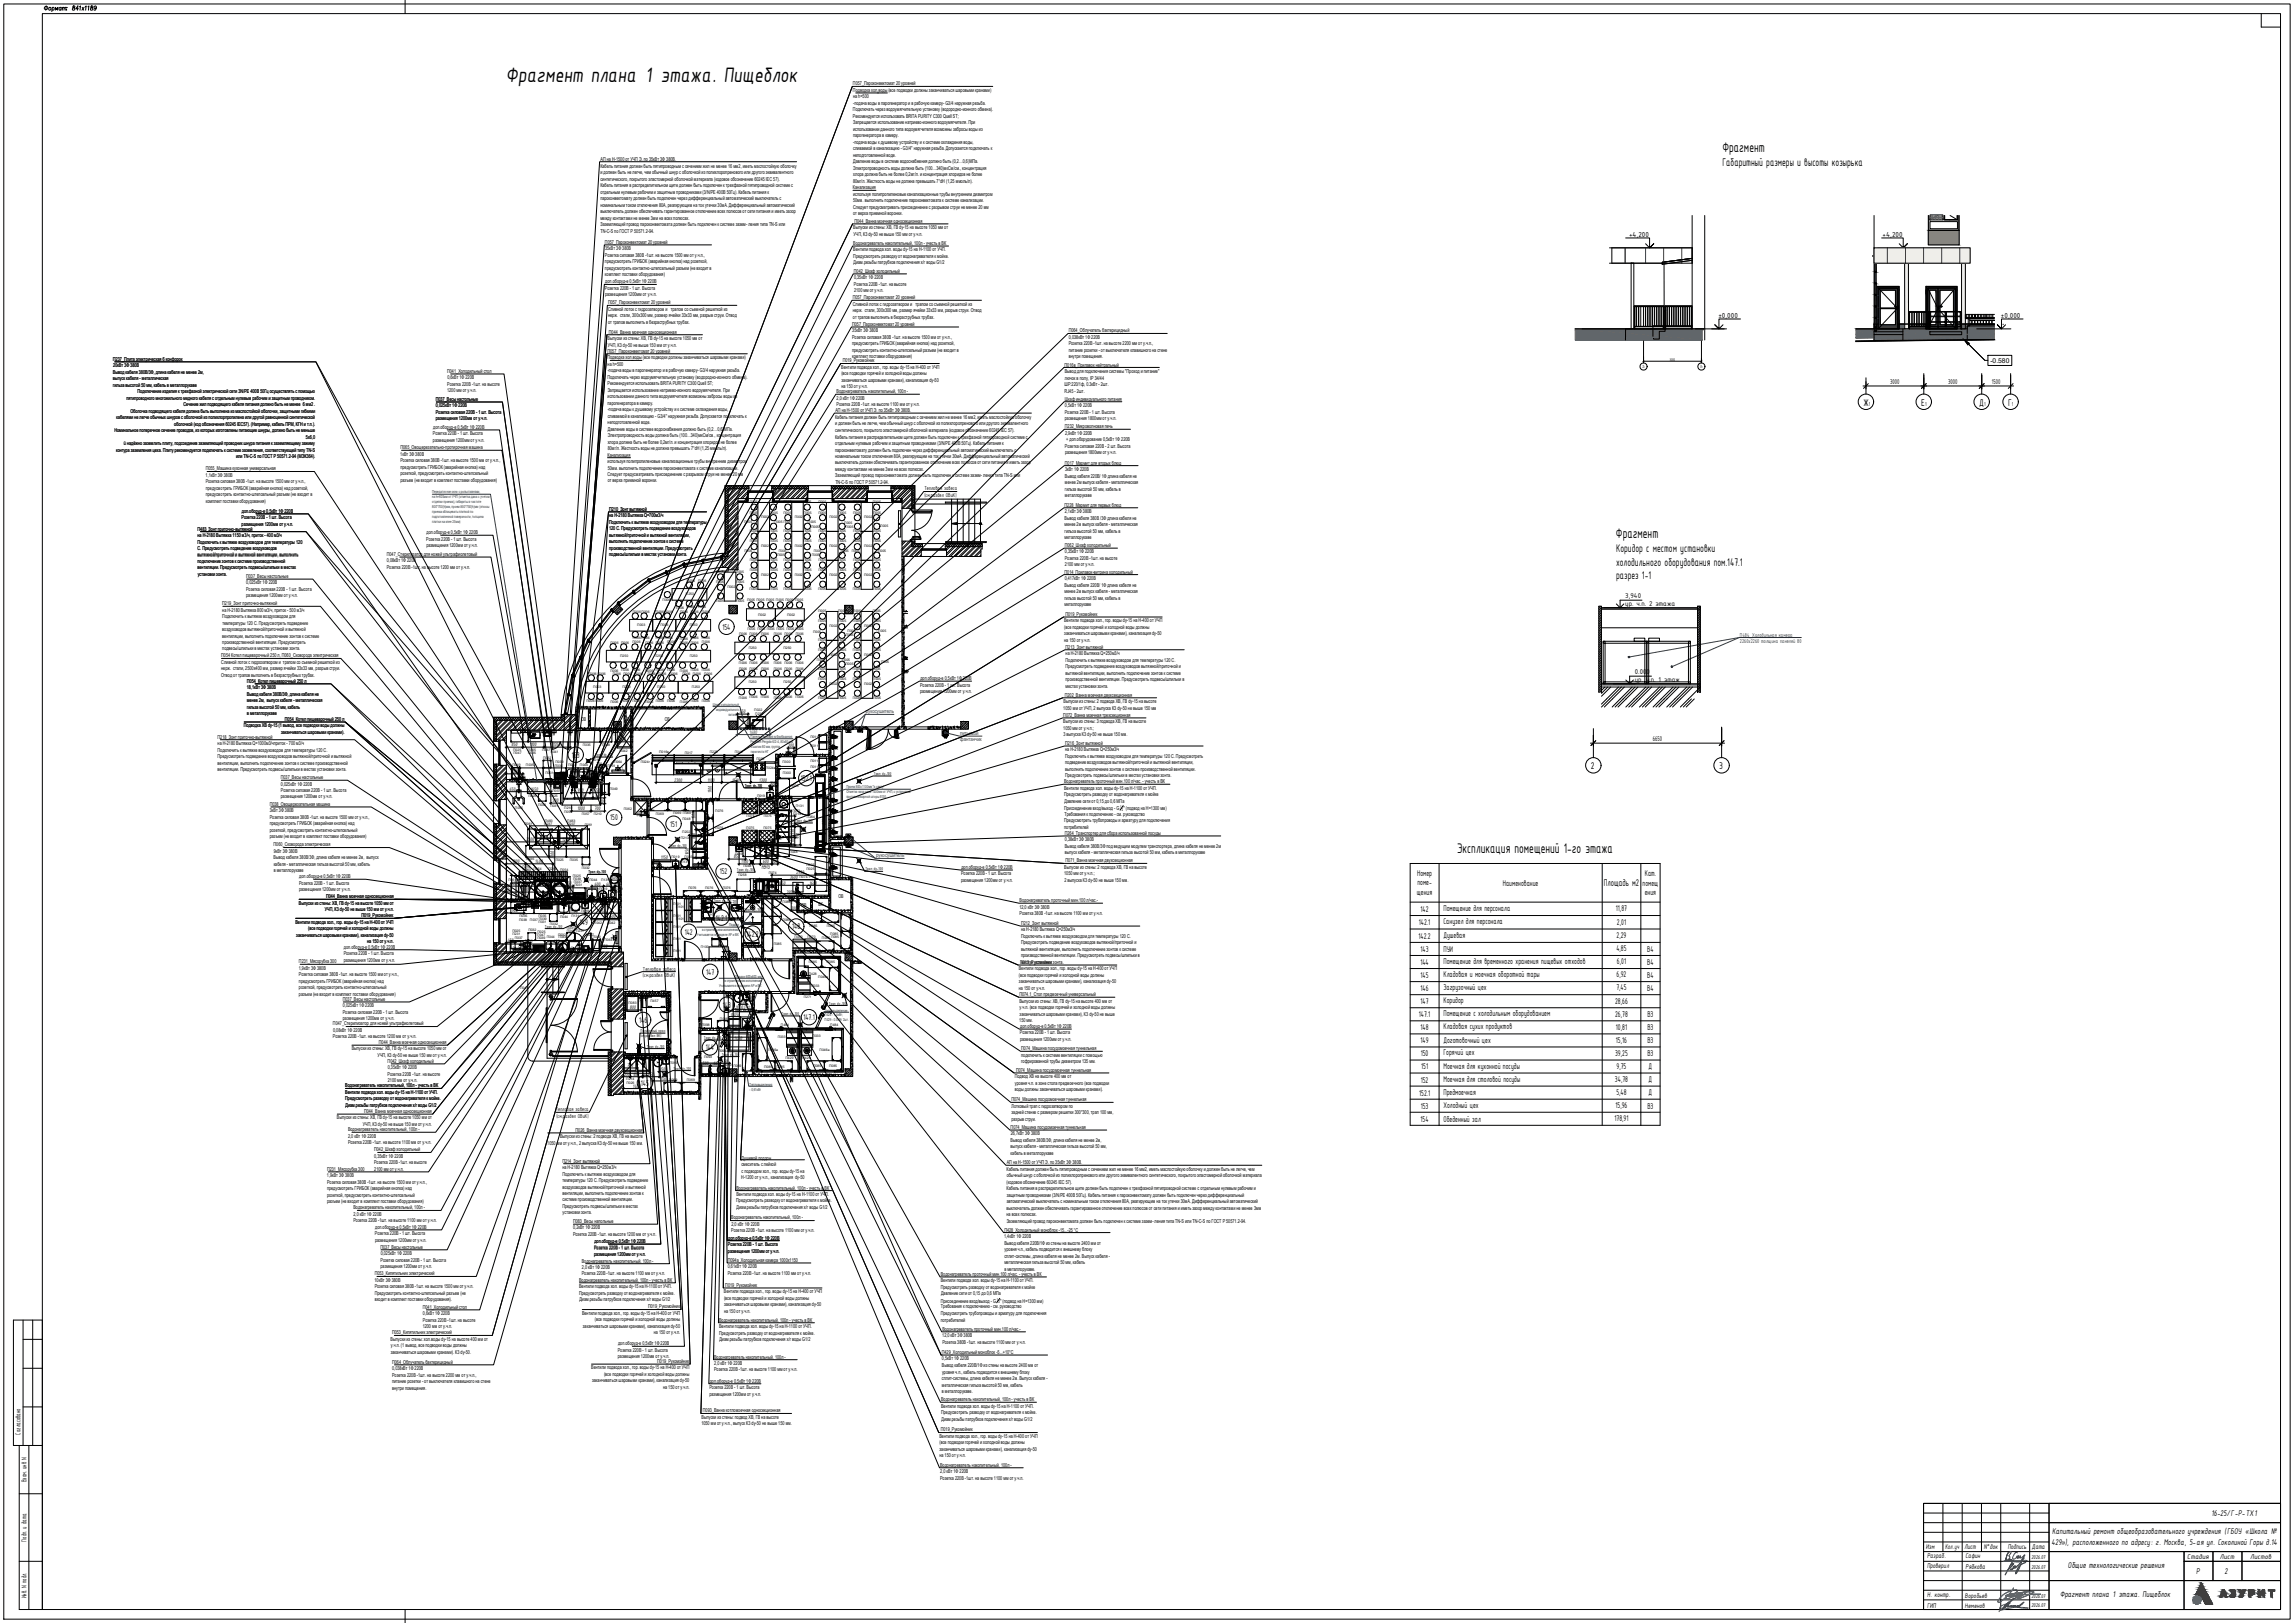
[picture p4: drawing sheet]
<svg xmlns="http://www.w3.org/2000/svg" width="1189mm" height="841mm" viewBox="0 0 1189 841" stroke-linecap="round" stroke-linejoin="round" font-family="sans-serif">
<defs><g id="words">
<text font-size="11.7" x="262" y="42">Фрагмент плана 1 этажа. Пищеблок</text>
<g font-size="7.8">
<text x="893" y="79">Фрагмент</text>
<text x="837" y="279">Фрагмент</text>
<text x="755" y="442">Экспликация помещений 1-го этажа</text>
</g>
<g font-size="6.2">
<text x="893" y="86">Габаритный размеры и высоты козырька</text>
<text x="838" y="286">Коридор с местом установки</text>
<text x="838" y="293">холодильного оборудования пом.147.1</text>
<text x="838" y="300">разрез 1-1</text>
</g>
<g font-size="5.4">
<text x="966" y="210">Ж</text>
<text x="996" y="210">Е</text>
<text x="1026" y="210">Д</text>
<text x="1041" y="210">Г</text>
<text x="824" y="398">2</text>
<text x="891" y="398">3</text>
<text x="831" y="459">Площадь м2</text>
</g>
<g font-size="4.7">
<text x="374" y="326">154</text>
<text x="296" y="393">153</text>
<text x="415" y="405">152.1</text>
<text x="316" y="425">150</text>
<text x="347" y="428">151</text>
<text x="373" y="453">152</text>
<text x="734" y="454">Номер</text>
<text x="852" y="454">Кат.</text>
<text x="735" y="459">поме-</text>
<text x="779" y="459">Наименование</text>
<text x="851" y="459">помещ</text>
<text x="734" y="464">щения</text>
<text x="852" y="464">ения</text>
<text x="736" y="472">142</text>
<text x="748" y="472">Помещение для персонала</text>
<text x="837" y="472">11,87</text>
<text x="301" y="480">149</text>
<text x="371" y="477">142.1</text>
<text x="735" y="479">142.1</text>
<text x="748" y="479">Санузел для персонала</text>
<text x="838" y="479">2,01</text>
<text x="355" y="484">142</text>
<text x="387" y="485">142.2</text>
<text x="411" y="482">148</text>
<text x="748" y="486">Душевая</text>
<text x="735" y="486">142.2</text>
<text x="838" y="486">2,29</text>
<text x="736" y="493">143</text>
<text x="748" y="493">ПУИ</text>
<text x="838" y="493">4,85</text>
<text x="854" y="493">В4</text>
<text x="736" y="500">144</text>
<text x="748" y="500">Помещение для временного хранения пищевых отходов</text>
<text x="838" y="500">6,01</text>
<text x="854" y="500">В4</text>
<text x="366" y="505">147</text>
<text x="736" y="507">145</text>
<text x="748" y="506">Кладовая и моечная оборотной тары</text>
<text x="838" y="507">6,92</text>
<text x="854" y="507">В4</text>
<text x="736" y="514">146</text>
<text x="748" y="513">Загрузочный цех</text>
<text x="838" y="513">7,45</text>
<text x="854" y="514">В4</text>
<text x="736" y="520">147</text>
<text x="748" y="520">Коридор</text>
<text x="837" y="520">28,66</text>
<text x="375" y="522">143</text>
<text x="735" y="527">147.1</text>
<text x="748" y="527">Помещение с холодильным оборудованием</text>
<text x="837" y="527">26,78</text>
<text x="854" y="527">В3</text>
<text x="331" y="530">146</text>
<text x="416" y="529">147.1</text>
<text x="736" y="534">148</text>
<text x="748" y="533">Кладовая сухих продуктов</text>
<text x="837" y="534">10,81</text>
<text x="854" y="534">В3</text>
<text x="366" y="544">144</text>
<text x="736" y="541">149</text>
<text x="748" y="540">Доготовочный цех</text>
<text x="837" y="540">15,16</text>
<text x="854" y="541">В3</text>
<text x="736" y="547">150</text>
<text x="748" y="547">Горячий цех</text>
<text x="837" y="547">39,25</text>
<text x="854" y="547">В3</text>
<text x="737" y="554">151</text>
<text x="748" y="554">Моечная для кухонной посуды</text>
<text x="838" y="554">9,75</text>
<text x="854" y="554">Д</text>
<text x="332" y="563">145</text>
<text x="736" y="561">152</text>
<text x="748" y="560">Моечная для столовой посуды</text>
<text x="837" y="561">34,78</text>
<text x="854" y="561">Д</text>
<text x="735" y="568">152.1</text>
<text x="748" y="567">Предмоечная</text>
<text x="838" y="567">5,48</text>
<text x="854" y="567">Д</text>
<text x="736" y="574">153</text>
<text x="748" y="574">Холодный цех</text>
<text x="837" y="574">15,96</text>
<text x="854" y="574">В3</text>
<text x="736" y="581">154</text>
<text x="748" y="581">Обеденный зал</text>
<text x="837" y="581">178,91</text>
<text x="1146" y="785">16-25/Г-P-ТХ1</text>
<text x="1064" y="795">Капитальный ремонт общеобразовательного учреждения (ГБОУ «Школа №</text>
<text x="1063" y="800">429»), расположенного по адресу: г. Москва, 5-ая ул. Соколиной Горы д.14</text>
<text x="1072" y="813">Общие технологические решения</text>
<text x="1138" y="816">Р</text>
<text x="1153" y="816">2</text>
<text x="1068" y="828">Фрагмент плана 1 этажа. Пищеблок</text>
</g>
<g font-size="4.1">
<text x="844" y="123">+4,200</text>
<text x="976" y="123">+4,200</text>
<text x="891" y="165">±0,000</text>
<text x="1037" y="165">±0,000</text>
</g>
<g font-size="3.9">
<text x="980" y="199">3000</text>
<text x="1010" y="199">3000</text>
<text x="1032" y="199">1500</text>
<text x="842" y="310">3,940</text>
<text x="842" y="314">ур. ч.п. 2 этажа</text>
<text x="847" y="353">ур. ч.п. 1 этаж</text>
<text x="847" y="349">0.000</text>
<text x="857" y="384">6650</text>
<text x="11" y="743" transform="rotate(-90 11 743)">Согласовано</text>
<text x="14" y="768" transform="rotate(-90 14 768)">Взам. инв N</text>
<text x="14" y="799" transform="rotate(-90 14 799)">Подп. и дата</text>
<text x="998" y="803">Изм</text>
<text x="1008" y="803">Кол.уч</text>
<text x="1018" y="803">Лист</text>
<text x="1028" y="803">N°док</text>
<text x="1041" y="803">Подпись</text>
<text x="1053" y="803">Дата</text>
<text x="999" y="807">Разраб.</text>
<text x="1019" y="807">Сафин</text>
<text x="1134" y="808">Стадия</text>
<text x="1150" y="808">Лист</text>
<text x="1166" y="808">Листов</text>
<text x="999" y="813">Проверил</text>
<text x="1019" y="813">Рябкова</text>
<text x="999" y="828">Н. контр.</text>
<text x="14" y="828" transform="rotate(-90 14 828)">Инв. N подл.</text>
<text x="999" y="833">ГИП</text>
</g>
<g font-size="3.8">
<text x="1018" y="828">Воробьев</text>
<text x="1018" y="833">Неменов</text>
</g>
<text font-size="3.5" x="1032" y="188">-0.580</text>
<g font-size="3.1">
<text x="969" y="210">1</text>
<text x="998" y="210">1</text>
<text x="1028" y="210">1</text>
<text x="1043" y="210">1</text>
<text x="479" y="254">Тепловая завеса</text>
<text x="479" y="258">(см.раздел ОВиК)</text>
<text x="333" y="503">Тепловая завеса</text>
<text x="333" y="506">(см.раздел ОВиК)</text>
<text x="288" y="576">Тепловая завеса</text>
<text x="288" y="579">(см.раздел ОВиК)</text>
<text x="1053" y="808">2026.07</text>
<text x="1053" y="813">2026.07</text>
<text x="1053" y="828">2026.07</text>
<text x="1053" y="833">2026.07</text>
</g>
<g font-size="3.1" fill="#163d5c">
<text x="902" y="330">П484_Холодильная камера</text>
<text x="902" y="333">2260х2260 толщина панелей 80</text>
</g>
<g font-size="2.9">
<text x="383" y="370">550</text>
<text x="265" y="387">850</text>
<text x="275" y="387">1100</text>
<text x="287" y="387">1350</text>
<text x="321" y="384">800</text>
<text x="408" y="387">300</text>
<text x="265" y="401">850</text>
<text x="298" y="400">600</text>
<text x="304" y="400">550</text>
<text x="308" y="400">400</text>
<text x="309" y="397">300</text>
<text x="349" y="405">2300</text>
<text x="367" y="405">1100</text>
<text x="379" y="405">1500</text>
<text x="394" y="405">1300</text>
<text x="399" y="407">300</text>
<text x="264" y="410">650</text>
<text x="275" y="410">1650</text>
<text x="299" y="410">950</text>
<text x="301" y="413">950</text>
<text x="308" y="410">750</text>
<text x="309" y="413">600</text>
<text x="369" y="411" transform="rotate(-90 369 411)">1700</text>
<text x="286" y="416">500</text>
<text x="299" y="420">1000</text>
<text x="308" y="420">700</text>
<text x="311" y="416">200</text>
<text x="332" y="423" transform="rotate(-90 332 423)">200</text>
<text x="360" y="425" transform="rotate(-90 360 425)">1500</text>
<text x="411" y="427" transform="rotate(-90 411 427)">550</text>
<text x="428" y="428" transform="rotate(-90 428 428)">2350</text>
<text x="273" y="436">2500</text>
<text x="291" y="436">1200</text>
<text x="360" y="435" transform="rotate(-90 360 435)">650</text>
<text x="411" y="438" transform="rotate(-90 411 438)">400</text>
<text x="411" y="433" transform="rotate(-90 411 433)">550</text>
<text x="414" y="435" transform="rotate(-90 414 435)">950</text>
<text x="357" y="443" transform="rotate(-90 357 443)">1650</text>
<text x="360" y="442" transform="rotate(-90 360 442)">800</text>
<text x="398" y="443">600</text>
<text x="265" y="447">1000</text>
<text x="277" y="447">1400</text>
<text x="287" y="445" transform="rotate(-90 287 445)">3000</text>
<text x="338" y="447">300</text>
<text x="342" y="445">1150</text>
<text x="380" y="445">850</text>
<text x="384" y="447">1100</text>
<text x="395" y="447">600</text>
<text x="400" y="447">300</text>
<text x="317" y="456">400</text>
<text x="362" y="450" transform="rotate(-90 362 450)">200</text>
<text x="409" y="455">3600</text>
<text x="413" y="453">2950</text>
<text x="265" y="462" transform="rotate(-90 265 462)">1250</text>
<text x="265" y="459">800</text>
<text x="270" y="462">1900</text>
<text x="275" y="459">1350</text>
<text x="284" y="462">850</text>
<text x="287" y="459">850</text>
<text x="293" y="459">450</text>
<text x="308" y="459">600</text>
<text x="314" y="459">600</text>
<text x="318" y="459">200</text>
<text x="403" y="458">1650</text>
<text x="419" y="458">1600</text>
<text x="408" y="463">3950</text>
<text x="265" y="473">900</text>
<text x="296" y="473">1100</text>
<text x="310" y="473">1750</text>
<text x="369" y="468" transform="rotate(-90 369 468)">200</text>
<text x="382" y="470" transform="rotate(-90 382 470)">500</text>
<text x="410" y="471">300</text>
<text x="316" y="476">600</text>
<text x="369" y="475" transform="rotate(-90 369 475)">550</text>
<text x="263" y="488">450</text>
<text x="272" y="489">2300</text>
<text x="287" y="489">600</text>
<text x="311" y="491">1550</text>
<text x="375" y="493">300</text>
<text x="384" y="520">350</text>
<text x="387" y="518">300</text>
<text x="326" y="523">800</text>
<text x="381" y="523">1000</text>
<text x="387" y="531">250</text>
<text x="381" y="539">1450</text>
<text x="374" y="551">450</text>
<text x="323" y="558">350</text>
<text x="325" y="553">700</text>
<text x="328" y="558">650</text>
<text x="336" y="558">850</text>
<text x="342" y="555">350</text>
<text x="364" y="552">500</text>
<text x="370" y="552">660</text>
<text x="328" y="564">1400</text>
<text x="342" y="560">1150</text>
</g>
<text font-size="2.9" fill="#163d5c" x="389" y="380">1680</text>
<g font-size="2.8">
<text x="442" y="44">П057_Пароконвектомат 20 уровней</text>
<text x="442" y="48">Подводка хол.воды (все подводки должны заканчиваться шаровыми кранами)</text>
<text x="442" y="51">на h=500</text>
<text x="442" y="58">Подключать через водоумягчительную установку (водородно-ионного обмена).</text>
<text x="442" y="54">-подача воды в парогенератор и в рабочую камеру- G3/4 наружная резьба.</text>
<text x="442" y="61">Рекомендуется использовать BRITA PURITY C300 Quell ST;</text>
<text x="442" y="64">Запрещается использование натриево-ионного водоумягчителя. При</text>
<text x="442" y="68">использовании данного типа водоумягчителя возможны забросы воды из</text>
<text x="442" y="71">парогенератора в камеру.</text>
<text x="442" y="74">-подача воды к душевому устройству и к системе охлаждения воды,</text>
<text x="442" y="78">сливаемой в канализацию - G3/4'' наружная резьба. Допускается подключать к</text>
<text x="311" y="83">АП на Н-1500 от УЧП Э. по 35кВт 3Ф 380В.</text>
<text x="442" y="81">неподготовленной воде.</text>
<text x="311" y="87">Кабель питания должен быть пятипроводным с сечением жил не менее 16 мм2, иметь маслостойкую оболочку</text>
<text x="442" y="88">Электропроводность воды должна быть (100…340)мкСм/см., концентрация</text>
<text x="442" y="85">Давление воды в системе водоснабжения должно быть (0,2…0,6)МПа.</text>
<text x="311" y="90">и должен быть не легче, чем обычный шнур с оболочкой из полихлоропренового или другого эквивалентного</text>
<text x="311" y="94">синтетического, покрытого эластомерной оболочкой материала (кодовое обозначение 60245 IEC 57).</text>
<text x="442" y="95">80мг/л. Жесткость воды не должна превышать 7°dH (1,25 ммоль/л).</text>
<text x="442" y="91">хлора должна быть не более 0,2мг/л. и концентрация хлоридов не более</text>
<text x="311" y="97">Кабель питания в распределительном щите должен быть подключен к трехфазной пятипроводной системе с</text>
<text x="311" y="100">отдельным нулевым рабочим и защитным проводниками (3/N/PE 400В 50Гц). Кабель питания к</text>
<text x="442" y="98">Канализация</text>
<text x="442" y="101">используя полипропиленовые канализационные трубы внутренним диаметром</text>
<text x="311" y="104">пароконвектомату должен быть подключен через дифференциальный автоматический выключатель с</text>
<text x="311" y="107">номинальным током отключения 80А, реагирующим на ток утечки 30мА. Дифференциальный автоматический</text>
<text x="442" y="105">50мм. выполнить подключение пароконвектомата к системе канализации.</text>
<text x="311" y="110">выключатель должен обеспечивать гарантированное отключение всех полюсов от сети питания и иметь зазор</text>
<text x="311" y="114">между контактами не менее 3мм на всех полюсах.</text>
<text x="442" y="108">Следует предусматривать присоединение с разрывом струи не менее 20 мм</text>
<text x="442" y="111">от верха приемной воронки.</text>
<text x="311" y="117">Заземляющий провод пароконвектомата должен быть подключен к системе зазем- ления типа TN-S или</text>
<text x="442" y="119">Выпуски из стены: ХВ, ГВ dy-15 на высоте 1050 мм от</text>
<text x="443" y="115">П044_Ванна моечная односекционная</text>
<text x="311" y="121">TN-C-S по ГОСТ Р 50571.2-94.</text>
<text x="442" y="122">УЧП, К3 dy-50 не выше 150 мм от у.ч.п.</text>
<text x="314" y="126">П057_Пароконвектомат 20 уровней</text>
<text x="314" y="130">35кВт 3Ф 380В</text>
<text x="442" y="127">Водонагреватель накопительный, 100л - учесть в ВК</text>
<text x="442" y="130">Вентили подвода хол. воды dy-15 на Н-1100 от УЧП.</text>
<text x="314" y="133">Розетка силовая 380В -1шт. на высоте 1500 мм от у.ч.п.,</text>
<text x="314" y="136">предусмотреть ГРИБОК (аварийная кнопка) над розеткой,</text>
<text x="442" y="134">Предусмотреть разводку от водонагревателя к мойке.</text>
<text x="442" y="137">Диам.резьбы патрубков подключения х/г воды G1/2</text>
<text x="314" y="140">предусмотреть контактно-штепсельный разъем (не входит в</text>
<text x="314" y="143">комплект поставки оборудования)</text>
<text x="443" y="141">П042_Шкаф холодильный</text>
<text x="314" y="147">доп.оборуд-е 0,5кВт 1Ф 220В</text>
<text x="443" y="148">Розетка 220В -1шт. на высоте</text>
<text x="443" y="145">0,35кВт 1Ф 220В</text>
<text x="314" y="150">Розетка 220В - 1 шт. Высота</text>
<text x="314" y="154">размещения 1200мм от у.ч.п.</text>
<text x="442" y="155">П057_Пароконвектомат 20 уровней</text>
<text x="443" y="151">2100 мм от у.ч.п.</text>
<text x="315" y="158">П057_Пароконвектомат 20 уровней</text>
<text x="315" y="161">Сливной лоток с гидрозатвором и трапом со съемной решеткой из</text>
<text x="442" y="162">нерж. стали, 300х300 мм, размер ячейки 33х33 мм, разрыв струи. Отвод</text>
<text x="442" y="158">Сливной лоток с гидрозатвором и трапом со съемной решеткой из</text>
<text x="315" y="164">нерж. стали, 300х300 мм, размер ячейки 33х33 мм, разрыв струи. Отвод</text>
<text x="315" y="168">от трапов выполнить в безраструбных трубах.</text>
<text x="442" y="165">от трапов выполнить в безраструбных трубах.</text>
<text x="316" y="173">П044_Ванна моечная односекционная</text>
<text x="442" y="169">П057_Пароконвектомат 20 уровней</text>
<text x="442" y="172">35кВт 3Ф 380В</text>
<text x="554" y="172">П064_Облучатель бактерицидный</text>
<text x="315" y="176">Выпуски из стены: ХВ, ГВ dy-15 на высоте 1050 мм от</text>
<text x="315" y="180">УЧП, К3 dy-50 не выше 150 мм от у.ч.п.</text>
<text x="442" y="176">Розетка силовая 380В -1шт. на высоте 1500 мм от у.ч.п.,</text>
<text x="442" y="179">предусмотреть ГРИБОК (аварийная кнопка) над розеткой,</text>
<text x="554" y="179">Розетка 220В -1шт. на высоте 2200 мм от у.ч.п.,</text>
<text x="554" y="176">0,038кВт 1Ф 220В</text>
<text x="315" y="183">П057_Пароконвектомат 20 уровней</text>
<text x="442" y="182">предусмотреть контактно-штепсельный разъем (не входит в</text>
<text x="442" y="186">комплект поставки оборудования)</text>
<text x="554" y="182">питание розетки - от выключателя клавишного на стене</text>
<text x="554" y="186">внутри помещения.</text>
<text x="59" y="187">П237_Плита электрическая 6 конфорок</text>
<text x="59" y="190">20кВт 3Ф 380В</text>
<text x="315" y="186">Подводка хол.воды (все подводки должны заканчиваться шаровыми кранами)</text>
<text x="315" y="189">на h=500</text>
<text x="436" y="191">Вентили подвода хол., гор. воды dy-15 на Н-400 от УЧП</text>
<text x="437" y="188">П019_Рукомойник</text>
<text x="552" y="190">П016в_Прилавок нейтральный</text>
<text x="59" y="194">Вывод кабеля 380В/3Ф, длина кабеля не менее 2м,</text>
<text x="59" y="197">выпуск кабеля - металлическая</text>
<text x="232" y="193">П041_Холодильный стол</text>
<text x="232" y="197">0,6кВт 1Ф 220В</text>
<text x="315" y="196">Подключать через водоумягчительную установку (водородно-ионного обмена).</text>
<text x="315" y="193">-подача воды в парогенератор и в рабочую камеру- G3/4 наружная резьба.</text>
<text x="436" y="194">(все подводки горячей и холодной воды должны</text>
<text x="436" y="198">заканчиваться шаровыми кранами), канализация dy-50</text>
<text x="552" y="193">Вывод для подключения системы &quot;Проход и питание&quot;</text>
<text x="552" y="197">лючок в полу, IP 34/44</text>
<text x="59" y="200">гильза высотой 50мм, кабель в металлорукаве</text>
<text x="59" y="200">гильза высотой 50 мм,кабель в металлорукаве</text>
<text x="71" y="204">Подключение изделия к трехфазной электрической сети 3N/РЕ 400В 50Гц осуществлять с помощью</text>
<text x="232" y="203">1200 мм от у.ч.п.</text>
<text x="232" y="200">Розетка 220В -1шт. на высоте</text>
<text x="315" y="200">Рекомендуется использовать BRITA PURITY C300 Quell ST;</text>
<text x="315" y="203">Запрещается использование натриево-ионного водоумягчителя. При</text>
<text x="434" y="204">Водонагреватель накопительный, 100л -</text>
<text x="436" y="201">на 150 от у.ч.п.</text>
<text x="552" y="200">ШР:220/1ф, 0.3кВт - 2шт.</text>
<text x="552" y="203">RJ45 - 2шт.</text>
<text x="66" y="207">пятипроводного многожильного медного кабеля с отдельным нулевым рабочим и защитным проводником.</text>
<text x="226" y="208">П037_Весы настольные</text>
<text x="315" y="206">использовании данного типа водоумягчителя возможны забросы воды из</text>
<text x="315" y="210">парогенератора в камеру.</text>
<text x="434" y="207">2,0 кВт 1Ф 220В</text>
<text x="552" y="208">Шкаф индивидуального питания</text>
<text x="68" y="214">Оболочка подводящего кабеля должна быть выполнена из маслостойкой оболочки,защитными гибкими</text>
<text x="68" y="214">Оболочка подводящего кабеля должна быть выполнена из маслостойкой оболочки, защитными гибкими</text>
<text x="95" y="211">Сечение жил подводящего кабеля питания должно быть не менее</text>
<text x="95" y="211">Сечение жил подводящего кабеля питания должно быть не менее 66 мм2 .</text>
<text x="159" y="211">мм2 .</text>
<text x="226" y="214">Розетка силовая 220В - 1 шт. Высота</text>
<text x="226" y="211">0,025кВт 1Ф 220В</text>
<text x="315" y="213">-подача воды к душевому устройству и к системе охлаждения воды,</text>
<text x="433" y="214">АП на Н-1500 от УЧП Э. по 35кВт 3Ф 380В.</text>
<text x="434" y="210">Розетка 220В -1шт. на высоте 1100 мм от у.ч.п.</text>
<text x="552" y="214">Розетка 220В - 1 шт. Высота</text>
<text x="552" y="211">0,5кВт 1Ф 220В</text>
<text x="60" y="217">кабелями не легче обычных шнуров с оболочкой из полихлорпропилена или другой равноценной синтетической</text>
<text x="90" y="221">оболочкой (код обозначения 60245 IEC57). (Например, кабель ПРМ,КГН и т.п.).</text>
<text x="90" y="221">оболочкой (код обозначения 60245 IEC57). (Например,кабель ПРМ, КГН и т.п.).</text>
<text x="226" y="218">размещения 1200мм от у.ч.п.</text>
<text x="315" y="220">неподготовленной воде.</text>
<text x="315" y="216">сливаемой в канализацию - G3/4'' наружная резьба. Допускается подключать к</text>
<text x="433" y="217">Кабель питания должен быть пятипроводным с сечением жил не менее 16 мм2, иметь маслостойкую оболочку</text>
<text x="433" y="220">и должен быть не легче, чем обычный шнур с оболочкой из полихлоропренового или другого эквивалентного</text>
<text x="552" y="218">размещения 1800мм от у.ч.п.</text>
<text x="552" y="222">П232_Микроволновая печь</text>
<text x="59" y="224">Номинальное поперечное сечение проводов,из которых изготовлены питающие шнуры,должно быть не меньше</text>
<text x="59" y="224">Номинальное поперечное сечение проводов, из которых изготовлены питающие шнуры, должно быть не меньше</text>
<text x="159" y="227">5х6,0</text>
<text x="224" y="226">Розетка 220В - 1 шт. Высота</text>
<text x="225" y="222">доп.оборуд-е 0,5кВт 1Ф 220В</text>
<text x="315" y="227">Электропроводность воды должна быть (100…340)мкСм/см., концентрация</text>
<text x="315" y="223">Давление воды в системе водоснабжения должно быть (0,2…0,6)МПа.</text>
<text x="433" y="227">Кабель питания в распределительном щите должен быть подключен к трехфазной пятипроводной системе с</text>
<text x="433" y="224">синтетического, покрытого эластомерной оболочкой материала (кодовое обозначение 60245 IEC 57).</text>
<text x="552" y="225">2,9кВт 1Ф 220В</text>
<text x="64" y="231">ü надёжно заземлить плиту,подсоединив заземляющий проводник шнура питания к заземляющему зажиму</text>
<text x="64" y="231">ü надёжно заземлить плиту, подсоединив заземляющий проводник шнура питания к заземляющему зажиму</text>
<text x="207" y="233">П065_Овощерезательно-протирочная машина</text>
<text x="224" y="229">размещения 1200мм от у.ч.п.</text>
<text x="315" y="233">80мг/л. Жесткость воды не должна превышать 7°dH (1,25 ммоль/л).</text>
<text x="315" y="230">хлора должна быть не более 0,2мг/л. и концентрация хлоридов не более</text>
<text x="433" y="231">отдельным нулевым рабочим и защитным проводниками (3/N/PE 400В 50Гц). Кабель питания к</text>
<text x="552" y="232">Розетка силовая 220В - 2 шт. Высота</text>
<text x="553" y="229">+ доп.оборудование 0,5кВт 1Ф 220В</text>
<text x="60" y="234">контура заземления цеха. Плиту рекомендуется подключать к системе заземления, соответствующей типу TN-S</text>
<text x="60" y="234">контура заземления цеха. Плиту рекомендуется подключать к системе заземления,соответствующей типу TN-S</text>
<text x="122" y="238">или TN-C-S по ГОСТ Р 50571.2-94 (МЭК364).</text>
<text x="207" y="236">1кВт 3Ф 380В</text>
<text x="208" y="239">Розетка силовая 380В -1шт. на высоте 1500 мм от у.ч.п.,</text>
<text x="315" y="237">Канализация</text>
<text x="315" y="240">используя полипропиленовые канализационные трубы внутренним диаметром</text>
<text x="433" y="234">пароконвектомату должен быть подключен через дифференциальный автоматический выключатель с</text>
<text x="433" y="237">номинальным током отключения 80А, реагирующим на ток утечки 30мА. Дифференциальный автоматический</text>
<text x="552" y="235">размещения 1800мм от у.ч.п.</text>
<text x="107" y="244">П055_Машина кухонная универсальная</text>
<text x="208" y="243">предусмотреть ГРИБОК (аварийная кнопка) над</text>
<text x="315" y="243">50мм. выполнить подключение пароконвектомата к системе канализации.</text>
<text x="433" y="241">выключатель должен обеспечивать гарантированное отключение всех полюсов от сети питания и иметь зазор</text>
<text x="433" y="244">между контактами не менее 3мм на всех полюсах.</text>
<text x="552" y="241">П017_Мармит для вторых блюд</text>
<text x="552" y="244">3кВт 1Ф 220В</text>
<text x="107" y="247">1,1кВт 3Ф 380В</text>
<text x="107" y="250">Розетка силовая 380В -1шт. на высоте 1500 мм от у.ч.п.,</text>
<text x="208" y="246">розеткой, предусмотреть контактно-штепсельный</text>
<text x="208" y="250">разъем (не входит в комплект поставки оборудования)</text>
<text x="315" y="247">Следует предусматривать присоединение с разрывом струи не менее 20 мм</text>
<text x="315" y="250">от верха приемной воронки.</text>
<text x="433" y="247">Заземляющий провод пароконвектомата должен быть подключен к системе зазем- ления типа TN-S или</text>
<text x="433" y="251">TN-C-S по ГОСТ Р 50571.2-94.</text>
<text x="552" y="248">Вывод кабеля 220В/ 1Ф длина кабеля не</text>
<text x="552" y="251">менее 2м выпуск кабеля - металлическая</text>
<text x="107" y="254">предусмотреть ГРИБОК (аварийная кнопка) над розеткой,</text>
<text x="107" y="257">предусмотреть контактно-штепсельный разъем (не входит в</text>
<text x="552" y="254">гильза высотой 50 мм, кабель в</text>
<text x="552" y="258">металлорукаве</text>
<text x="107" y="261">комплект поставки оборудования)</text>
<text x="552" y="263">П228_Мармит для первых блюд</text>
<text x="125" y="269">Розетка 220В - 1 шт. Высота</text>
<text x="125" y="266">доп.оборуд-е 0,5кВт 1Ф 220В</text>
<text x="316" y="265">П210_Зонт вытяжной</text>
<text x="316" y="268">на Н-2180 Вытяжка Q=700м3/ч</text>
<text x="552" y="269">Вывод кабеля 380В /3Ф длина кабеля не</text>
<text x="552" y="266">2,1кВт 3Ф 380В</text>
<text x="102" y="275">П483_Зонт приточно-вытяжной</text>
<text x="125" y="272">размещения 1200мм от у.ч.п.</text>
<text x="316" y="275">120 С. Предусмотреть подведение воздуховодов</text>
<text x="316" y="271">Подключить к вытяжке воздуховодом для температуры</text>
<text x="552" y="273">менее 2м выпуск кабеля - металлическая</text>
<text x="102" y="282">Подключить к вытяжке воздуховодом для температуры 120</text>
<text x="102" y="278">на Н-2180 Вытяжка 1150 м3/ч, приток - 400 м3/ч</text>
<text x="221" y="280">Розетка 220В - 1 шт. Высота</text>
<text x="221" y="277">доп.оборуд-е 0,5кВт 1Ф 220В</text>
<text x="316" y="278">вытяжной/приточной и вытяжной вентиляции,</text>
<text x="316" y="281">выполнить подключение зонтов к системе</text>
<text x="552" y="276">гильза высотой 50 мм, кабель в</text>
<text x="552" y="279">металлорукаве</text>
<text x="102" y="285">С. Предусмотреть подведение воздуховодов</text>
<text x="221" y="284">размещения 1200мм от у.ч.п.</text>
<text x="316" y="285">производственной вентиляции. Предусмотреть</text>
<text x="552" y="283">П062_Шкаф холодильный</text>
<text x="552" y="287">0,35кВт 1Ф 220В</text>
<text x="102" y="288">вытяжной/приточной и вытяжной вентиляции, выполнить</text>
<text x="102" y="292">подключение зонтов к системе производственной</text>
<text x="200" y="288">П047_Стерилизатор для ножей ультрафиолетовый</text>
<text x="201" y="291">0,08кВт 1Ф 220В</text>
<text x="316" y="288">подвесы/шпильки в местах установки зонта.</text>
<text x="552" y="290">Розетка 220В -1шт. на высоте</text>
<text x="552" y="293">2100 мм от у.ч.п.</text>
<text x="102" y="295">вентиляции. Предусмотреть подвесы/шпильки в местах</text>
<text x="102" y="298">установки зонта.</text>
<text x="128" y="300">П037_Весы настольные</text>
<text x="200" y="295">Розетка 220В -1шт. на высоте 1200 мм от у.ч.п.</text>
<text x="552" y="297">П014_Прилавок-витрина холодильный</text>
<text x="128" y="303">0,025кВт 1Ф 220В</text>
<text x="552" y="304">Вывод кабеля 220В/ 1Ф длина кабеля не</text>
<text x="552" y="301">0,417кВт 1Ф 220В</text>
<text x="128" y="306">Розетка силовая 220В - 1 шт. Высота</text>
<text x="128" y="310">размещения 1200мм от у.ч.п.</text>
<text x="552" y="307">менее 2м выпуск кабеля - металлическая</text>
<text x="552" y="311">гильза высотой 50 мм, кабель в</text>
<text x="115" y="314">П219_Зонт приточно-вытяжной</text>
<text x="115" y="317">на Н-2180 Вытяжка 800 м3/ч, приток - 500 м3/ч</text>
<text x="552" y="314">металлорукаве</text>
<text x="115" y="320">Подключить к вытяжке воздуховодом для</text>
<text x="115" y="324">температуры 120 С. Предусмотреть подведение</text>
<text x="551" y="322">Вентили подвода хол., гор. воды dy-15 на Н-400 от УЧП</text>
<text x="552" y="319">П019_Рукомойник</text>
<text x="115" y="327">воздуховодов вытяжной/приточной и вытяжной</text>
<text x="552" y="326">(все подводки горячей и холодной воды должны</text>
<text x="552" y="329">заканчиваться шаровыми кранами), канализация dy-50</text>
<text x="115" y="330">вентиляции, выполнить подключение зонтов к системе</text>
<text x="115" y="334">производственной вентиляции. Предусмотреть</text>
<text x="552" y="333">на 150 от у.ч.п.</text>
<text x="115" y="341">П054 Котел пищеварочный 250 л, П060_Сковорода электрическая</text>
<text x="115" y="337">подвесы/шпильки в местах установки зонта.</text>
<text x="552" y="336">П213_Зонт вытяжной</text>
<text x="552" y="340">на Н-2180 Вытяжка Q=250м3/ч</text>
<text x="115" y="347">нерж. стали, 2500х400 мм, размер ячейки 33х33 мм, разрыв струи.</text>
<text x="115" y="344">Сливной лоток с гидрозатвором и трапом со съемной решеткой из</text>
<text x="552" y="343">Подключить к вытяжке воздуховодом для температуры 120 С.</text>
<text x="552" y="346">Предусмотреть подведение воздуховодов вытяжной/приточной и</text>
<text x="115" y="351">Отвод от трапов выполнить в безраструбных трубах.</text>
<text x="128" y="354">П054_Котел пищеварочный 250 л</text>
<text x="477" y="352">доп.оборуд-е 0,5кВт 1Ф 220В</text>
<text x="552" y="350">вытяжной вентиляции, выполнить подключение зонтов к системе</text>
<text x="552" y="353">производственной вентиляции. Предусмотреть подвесы/шпильки в</text>
<text x="128" y="357">18,1кВт 3Ф 380В</text>
<text x="477" y="356">Розетка 220В - 1 шт. Высота</text>
<text x="477" y="359">размещения 1200мм от у.ч.п.</text>
<text x="552" y="356">местах установки зонта.</text>
<text x="128" y="360">Вывод кабеля 380В/3Ф, длина кабеля не</text>
<text x="128" y="364">менее 2м, выпуск кабеля - металлическая</text>
<text x="551" y="364">Выпуски из стены: 2 подвода ХВ, ГВ dy-15 на высоте</text>
<text x="552" y="361">П202_Ванна моечная двухсекционная</text>
<text x="128" y="367">гильза высотой 50 мм, кабель</text>
<text x="128" y="371">в металлорукаве</text>
<text x="128" y="367">гильза высотой 50 мм,кабель</text>
<text x="551" y="368">1050 мм от УЧП, 2 выпуска К3 dy-50 не выше 150 мм</text>
<text x="551" y="371">П072_Ванна моечная трехсекционная</text>
<text x="126" y="377">Подводка ХВ dy-15 (1вывод, все подводки воды должны</text>
<text x="126" y="377">Подводка ХВ dy-15 (1 вывод,все подводки воды должны</text>
<text x="148" y="374">П054_Котел пищеварочный 250л</text>
<text x="148" y="374">П054_Котел пищеварочный 250 л</text>
<text x="301" y="374">ОВ</text>
<text x="325" y="374">ВК</text>
<text x="344" y="374">ОВ</text>
<text x="551" y="375">Выпуски из стены: 3 подвода ХВ, ГВ на высоте</text>
<text x="113" y="383">П218_Зонт приточно-вытяжной</text>
<text x="146" y="380">заканчиваться шаровыми кранами).</text>
<text x="551" y="378">1050 мм от у.ч.п.;</text>
<text x="551" y="381">3 выпуска К3 dy-50 не выше 150 мм.</text>
<text x="113" y="389">Подключить к вытяжке воздуховодом для температуры 120 С.</text>
<text x="113" y="386">на Н-2180 Вытяжка Q=1000м3/чприток - 700 м3/ч</text>
<text x="552" y="386">П216_Зонт вытяжной</text>
<text x="552" y="389">на Н-2180 Вытяжка Q=250м3/ч</text>
<text x="113" y="393">Предусмотреть подведение воздуховодов вытяжной/приточной и вытяжной</text>
<text x="552" y="393">Подключить к вытяжке воздуховодом для температуры 120 С. Предусмотреть</text>
<text x="113" y="396">вентиляции, выполнить подключение зонтов к системе производственной</text>
<text x="113" y="400">вентиляции. Предусмотреть подвесы/шпильки в местах установки зонта.</text>
<text x="552" y="396">подведение воздуховодов вытяжной/приточной и вытяжной вентиляции,</text>
<text x="552" y="399">выполнить подключение зонтов к системе производственной вентиляции.</text>
<text x="146" y="404">П037_Весы настольные</text>
<text x="146" y="407">0,025кВт 1Ф 220В</text>
<text x="551" y="406">Водонагреватель проточный мин.100 л/час. - учесть в ВК</text>
<text x="552" y="403">Предусмотреть подвесы/шпильки в местах установки зонта.</text>
<text x="146" y="410">Розетка силовая 220В - 1 шт. Высота</text>
<text x="146" y="414">размещения 1200мм от у.ч.п.</text>
<text x="551" y="409">Вентили подвода хол. воды dy-15 на Н-1100 от УЧП.</text>
<text x="551" y="413">Предусмотреть разводку от водонагревателя к мойке</text>
<text x="140" y="418">П038_Овощерезательная машина</text>
<text x="551" y="420">Присоединение вход/выход - G</text>
<text x="552" y="416">Давление сети от 0,15 до 0,6 МПа</text>
<text x="582" y="420">&quot; (подвод на H=1300 мм)</text>
<text x="140" y="424">Розетка силовая 380В -1шт. на высоте 1500 мм от у.ч.п.,</text>
<text x="140" y="421">3кВт 3Ф 380В</text>
<text x="552" y="423">Требования к подключению - см. руководство</text>
<text x="140" y="428">предусмотреть ГРИБОК (аварийная кнопка) над</text>
<text x="140" y="431">розеткой, предусмотреть контактно-штепсельный</text>
<text x="551" y="426">Предусмотреть трубопроводы и арматуру для подключения</text>
<text x="552" y="429">потребителей</text>
<text x="140" y="434">разъем (не входит в комплект поставки оборудования)</text>
<text x="552" y="433">П264_Транспортер для сбора использованной посуды</text>
<text x="552" y="436">0,38кВт 3Ф 380В</text>
<text x="142" y="439">П060_Сковорода электрическая</text>
<text x="142" y="442">9кВт 3Ф 380В</text>
<text x="552" y="439">Вывод кабеля 380В/3Ф под ведущим модулем транспортера, длина кабеля не менее 2м</text>
<text x="552" y="443">выпуск кабеля - металлическая гильза высотой 50 мм, кабель в металлорукаве</text>
<text x="142" y="445">Вывод кабеля 380В/3Ф, длина кабеля не менее 2м, выпуск</text>
<text x="142" y="449">кабеля - металлическая гильза высотой 50 мм, кабель</text>
<text x="552" y="447">П071_Ванна моечная двухсекционная</text>
<text x="142" y="452">в металлорукаве</text>
<text x="155" y="455">доп.оборуд-е 0,5кВт 1Ф 220В</text>
<text x="498" y="454">Розетка 220В - 1 шт. Высота</text>
<text x="498" y="450">доп.оборуд-е 0,5кВт 1Ф 220В</text>
<text x="551" y="454">1050 мм от у.ч.п.;</text>
<text x="552" y="450">Выпуски из стены: 2 подвода ХВ, ГВ на высоте</text>
<text x="155" y="458">Розетка 220В - 1 шт. Высота</text>
<text x="155" y="462">размещения 1200мм от у.ч.п.</text>
<text x="498" y="457">размещения 1200мм от у.ч.п.</text>
<text x="552" y="457">2 выпуска К3 dy-50 не выше 150 мм.</text>
<text x="169" y="465">П044_Ванна моечная односекционная</text>
<text x="435" y="465">ОВ</text>
<text x="528" y="467">Водонагреватель проточный мин.100 л/час.-</text>
<text x="155" y="469">Выпуски из стены: ХВ, ГВ dy-15 на высоте 1050 мм от</text>
<text x="155" y="469">Выпуски из стены: ХВ,ГВ dy-15 на высоте 1050 мм от</text>
<text x="168" y="472">УЧП, К3 dy-50 не выше 150 мм от у.ч.п.</text>
<text x="415" y="470">ОВ</text>
<text x="424" y="470">ВК</text>
<text x="528" y="471">12,0 кВт 3Ф 380В</text>
<text x="153" y="479">Вентили подвода хол., гор. воды dy-15 на Н-400 от УЧП</text>
<text x="187" y="475">П019_Рукомойник</text>
<text x="528" y="474">Розетка 380В -1шт. на высоте 1100 мм от у.ч.п.</text>
<text x="529" y="479">П212_Зонт вытяжной</text>
<text x="154" y="485">заканчиваться шаровыми кранами), канализация dy-50</text>
<text x="160" y="482">(все подводки горячей и холодной воды должны</text>
<text x="529" y="483">на Н-2180 Вытяжка Q=250м3/ч</text>
<text x="178" y="492">доп.оборуд-е 0,5кВт 1Ф 220В</text>
<text x="190" y="489">на 150 от у.ч.п.</text>
<text x="529" y="486">Подключить к вытяжке воздуховодом для температуры 120 С.</text>
<text x="529" y="489">Предусмотреть подведение воздуховодов вытяжной/приточной и</text>
<text x="178" y="495">Розетка 220В - 1 шт. Высота</text>
<text x="529" y="493">вытяжной вентиляции, выполнить подключение зонтов к системе</text>
<text x="529" y="496">производственной вентиляции. Предусмотреть подвесы/шпильки в</text>
<text x="155" y="502">1,9кВт 3Ф 380В</text>
<text x="155" y="499">П231_Мясорубка 300</text>
<text x="178" y="498">размещения 1200мм от у.ч.п.</text>
<text x="528" y="503">Вентили подвода хол., гор. воды dy-15 на Н-400 от УЧП</text>
<text x="529" y="499">Пместах установки зонта.</text>
<text x="530" y="499">019_Рукомойник</text>
<text x="155" y="506">Розетка силовая 380В -1шт. на высоте 1500 мм от у.ч.п.,</text>
<text x="155" y="509">предусмотреть ГРИБОК (аварийная кнопка) над</text>
<text x="528" y="506">(все подводки горячей и холодной воды должны</text>
<text x="528" y="510">заканчиваться шаровыми кранами), канализация dy-50</text>
<text x="155" y="513">розеткой, предусмотреть контактно-штепсельный</text>
<text x="155" y="516">разъем (не входит в комплект поставки оборудования)</text>
<text x="528" y="513">на 150 от у.ч.п.</text>
<text x="178" y="519">П037_Весы настольные</text>
<text x="178" y="522">0,025кВт 1Ф 220В</text>
<text x="528" y="516">П074.1_Стол предмоечный универсальный</text>
<text x="528" y="520">Выпуски из стены: ХВ, ГВ dy-15 на высоте 400 мм от</text>
<text x="178" y="525">Розетка силовая 220В - 1 шт. Высота</text>
<text x="528" y="523">у.ч.п. (все подводки горячей и холодной воды должны</text>
<text x="528" y="526">заканчиваться шаровыми кранами), К3 dy-50 не выше</text>
<text x="173" y="531">П047_Стерилизатор для ножей ультрафиолетовый</text>
<text x="178" y="529">размещения 1200мм от у.ч.п.</text>
<text x="528" y="530">150 мм.</text>
<text x="529" y="533">доп.оборуд-е 0,5кВт 1Ф 220В</text>
<text x="173" y="538">Розетка 220В -1шт. на высоте 1200 мм от у.ч.п.</text>
<text x="173" y="535">0,08кВт 1Ф 220В</text>
<text x="529" y="536">Розетка 220В - 1 шт. Высота</text>
<text x="529" y="539">размещения 1200мм от у.ч.п.</text>
<text x="182" y="544">Выпуски из стены: ХВ, ГВ dy-15 на высоте 1050 мм от</text>
<text x="196" y="541">П044_Ванна моечная односекционная</text>
<text x="529" y="544">П074_Машина посудомоечная туннельная</text>
<text x="196" y="548">УЧП, К3 dy-50 не выше 150 мм от у.ч.п.</text>
<text x="201" y="551">П042_Шкаф холодильный</text>
<text x="529" y="548">подключить к системе вентиляции с помощью</text>
<text x="529" y="551">гофрированной трубы диаметром 135 мм.</text>
<text x="201" y="557">Розетка 220В -1шт. на высоте</text>
<text x="201" y="554">0,35кВт 1Ф 220В</text>
<text x="527" y="555">П074_Машина посудомоечная туннельная</text>
<text x="179" y="563">Водонагреватель накопительный, 100л - учесть в ВК</text>
<text x="201" y="561">2100 мм от у.ч.п.</text>
<text x="526" y="559">Подвод ХВ на высоте 400 мм от</text>
<text x="526" y="562">уровня ч.п. в зоне стола предмоечного (все подводки</text>
<text x="179" y="567">Вентили подвода хол. воды dy-15 на Н-1100 от УЧП.</text>
<text x="526" y="566">воды должны заканчиваться шаровыми кранами).</text>
<text x="179" y="570">Предусмотреть разводку от водонагревателя к мойке.</text>
<text x="179" y="573">Диам.резьбы патрубков подключения х/г воды G1/2</text>
<text x="524" y="571">П074_Машина посудомоечная туннельная</text>
<text x="524" y="574">Лотковый трап с гидрозатвором по</text>
<text x="175" y="580">Выпуски из стены: ХВ, ГВ dy-15 на высоте 1050 мм от</text>
<text x="189" y="577">П044_Ванна моечная односекционная</text>
<text x="524" y="581">разрыв струи.</text>
<text x="524" y="577">задней стенке с размером решетки 300*300, трап 100 мм,</text>
<text x="180" y="586">Водонагреватель накопительный, 100л -</text>
<text x="188" y="583">УЧП, К3 dy-50 не выше 150 мм от у.ч.п.</text>
<text x="298" y="586">П026_Ванна моечная двухсекционная</text>
<text x="524" y="585">П074_Машина посудомоечная туннельная</text>
<text x="180" y="593">Розетка 220В -1шт. на высоте 1100 мм от у.ч.п.</text>
<text x="180" y="589">2,0 кВт 1Ф 220В</text>
<text x="284" y="593">1050 мм от у.ч.п., 2 выпуска К3 dy-50 не выше 150 мм.</text>
<text x="290" y="590">Выпуски из стены: 2 подвода ХВ, ГВ на высоте</text>
<text x="524" y="592">Вывод кабеля 380В/3Ф, длина кабеля не менее 2м,</text>
<text x="524" y="588">26,7кВт 3Ф 380В</text>
<text x="194" y="597">П042_Шкаф холодильный</text>
<text x="194" y="600">0,35кВт 1Ф 220В</text>
<text x="524" y="595">выпуск кабеля - металлическая гильза высотой 50 мм,</text>
<text x="524" y="598">кабель в металлорукаве</text>
<text x="194" y="603">Розетка 220В -1шт. на высоте</text>
<text x="291" y="602">П214_Зонт вытяжной</text>
<text x="291" y="606">на Н-2180 Вытяжка Q=250м3/ч</text>
<text x="384" y="604">смеситель с лейкой</text>
<text x="384" y="601">Душевой поддон</text>
<text x="522" y="603">АП на Н-1500 от УЧП Э. по 35кВт 3Ф 380В.</text>
<text x="169" y="610">1,9кВт 3Ф 380В</text>
<text x="170" y="607">П231_Мясорубка 300</text>
<text x="194" y="607">2100 мм от у.ч.п.</text>
<text x="291" y="609">Подключить к вытяжке воздуховодом для</text>
<text x="384" y="611">Н-1200 от у.ч.п., канализация dy-50</text>
<text x="384" y="608">с подводом хол., гор. воды dy-15 на</text>
<text x="522" y="607">Кабель питания должен быть пятипроводным с сечением жил не менее 16 мм2, иметь маслостойкую оболочку и должен быть не легче, чем</text>
<text x="522" y="610">обычный шнур с оболочкой из полихлоропренового или другого эквивалентного синтетического, покрытого эластомерной оболочкой материала</text>
<text x="170" y="613">Розетка силовая 380В -1шт. на высоте 1500 мм от у.ч.п.,</text>
<text x="170" y="617">предусмотреть ГРИБОК (аварийная кнопка) над</text>
<text x="291" y="616">воздуховодов вытяжной/приточной и вытяжной</text>
<text x="292" y="613">температуры 120 С. Предусмотреть подведение</text>
<text x="382" y="616">Водонагреватель накопительный, 100л - учесть в ВК</text>
<text x="522" y="617">Кабель питания в распределительном щите должен быть подключен к трехфазной пятипроводной системе с отдельным нулевым рабочим и</text>
<text x="522" y="613">(кодовое обозначение 60245 IEC 57).</text>
<text x="170" y="620">розеткой, предусмотреть контактно-штепсельный</text>
<text x="170" y="624">разъем (не входит в комплект поставки оборудования)</text>
<text x="291" y="619">вентиляции, выполнить подключение зонтов к</text>
<text x="292" y="623">системе производственной вентиляции.</text>
<text x="382" y="623">Предусмотреть разводку от водонагревателя к мойке.</text>
<text x="382" y="620">Вентили подвода хол. воды dy-15 на Н-1100 от УЧП.</text>
<text x="522" y="620">защитным проводниками (3/N/PE 400В 50Гц). Кабель питания к пароконвектомату должен быть подключен через дифференциальный</text>
<text x="522" y="624">автоматический выключатель с номинальным током отключения 80А, реагирующим на ток утечки 30мА. Дифференциальный автоматический</text>
<text x="183" y="627">Водонагреватель накопительный, 100л -</text>
<text x="291" y="626">Предусмотреть подвесы/шпильки в местах</text>
<text x="292" y="629">установки зонта.</text>
<text x="382" y="626">Диам.резьбы патрубков подключения х/г воды G1/2</text>
<text x="522" y="627">выключатель должен обеспечивать гарантированное отключение всех полюсов от сети питания и иметь зазор между контактами не менее 3мм</text>
<text x="183" y="633">Розетка 220В -1шт. на высоте 1100 мм от у.ч.п.</text>
<text x="183" y="630">2,0 кВт 1Ф 220В</text>
<text x="297" y="634">П083_Весы напольные</text>
<text x="379" y="632">Водонагреватель накопительный, 100л -</text>
<text x="379" y="635">2,0 кВт 1Ф 220В</text>
<text x="522" y="630">на всех полюсах.</text>
<text x="522" y="634">Заземляющий провод пароконвектомата должен быть подключен к системе зазем- ления типа TN-S или TN-C-S по ГОСТ Р 50571.2-94.</text>
<text x="194" y="640">Розетка 220В - 1 шт. Высота</text>
<text x="194" y="637">доп.оборуд-е 0,5кВт 1Ф 220В</text>
<text x="297" y="640">Розетка 220В -1шт. на высоте 1200 мм от у.ч.п.</text>
<text x="297" y="637">0,2кВт 1Ф 220В</text>
<text x="379" y="639">Розетка 220В -1шт. на высоте 1100 мм от у.ч.п.</text>
<text x="520" y="642">1,4кВт 1Ф 220В</text>
<text x="521" y="638">П428_Холодильный моноблок -15...-25 °С</text>
<text x="194" y="643">размещения 1200мм от у.ч.п.</text>
<text x="197" y="647">П037_Весы настольные</text>
<text x="308" y="647">Розетка 220В - 1 шт. Высота</text>
<text x="308" y="644">доп.оборуд-е 0,5кВт 1Ф 220В</text>
<text x="377" y="646">Розетка 220В - 1 шт. Высота</text>
<text x="377" y="642">доп.оборуд-е 0,5кВт 1Ф 220В</text>
<text x="521" y="645">Вывод кабеля 220В/1Ф из стены на высоте 2400 мм от</text>
<text x="197" y="654">Розетка силовая 220В - 1 шт. Высота</text>
<text x="197" y="650">0,025кВт 1Ф 220В</text>
<text x="308" y="651">размещения 1200мм от у.ч.п.</text>
<text x="377" y="654">П094а_Холодильная камера 1000х1150</text>
<text x="377" y="649">размещения 1200мм от у.ч.п.</text>
<text x="521" y="652">сплит-системы, длина кабеля не менее 2м. Выпуск кабеля -</text>
<text x="521" y="648">уровня ч.п., кабель подводится к внешнему блоку</text>
<text x="197" y="657">размещения 1200мм от у.ч.п.</text>
<text x="302" y="654">Водонагреватель накопительный, 100л -</text>
<text x="302" y="658">2,0 кВт 1Ф 220В</text>
<text x="377" y="657">0,61кВт 1Ф 220В</text>
<text x="521" y="655">металлическая гильза высотой 50 мм, кабель</text>
<text x="521" y="658">в металлорукаве.</text>
<text x="194" y="664">10кВт 3Ф 380В</text>
<text x="194" y="661">П053_Кипятильник электрический</text>
<text x="300" y="664">Водонагреватель накопительный, 100л - учесть в ВК</text>
<text x="302" y="661">Розетка 220В -1шт. на высоте 1100 мм от у.ч.п.</text>
<text x="377" y="661">Розетка 220В -1шт. на высоте 1100 мм от у.ч.п.</text>
<text x="488" y="661">Водонагреватель проточный мин.100 л/час. - учесть в ВК</text>
<text x="488" y="665">Вентили подвода хол. воды dy-15 на Н-1100 от УЧП.</text>
<text x="194" y="668">Розетка силовая 380В -1шт. на высоте 1500 мм от у.ч.п.</text>
<text x="194" y="671">Предусмотреть контактно-штепсельный разъем (не</text>
<text x="300" y="667">Вентили подвода хол. воды dy-15 на Н-1100 от УЧП.</text>
<text x="300" y="671">Предусмотреть разводку от водонагревателя к мойке.</text>
<text x="375" y="670">Вентили подвода хол., гор. воды dy-15 на Н-400 от УЧП</text>
<text x="376" y="667">П019_Рукомойник</text>
<text x="488" y="668">Предусмотреть разводку от водонагревателя к мойке</text>
<text x="488" y="671">Давление сети от 0,15 до 0,6 МПа</text>
<text x="194" y="674">входит в комплект поставки оборудования).</text>
<text x="300" y="674">Диам.резьбы патрубков подключения х/г воды G1/2</text>
<text x="336" y="678">П019_Рукомойник</text>
<text x="375" y="674">(все подводки горячей и холодной воды должны</text>
<text x="375" y="677">заканчиваться шаровыми кранами), канализация dy-50</text>
<text x="488" y="675">Присоединение вход/выход - G</text>
<text x="518" y="675">&quot; (подвод на H=1300 мм)</text>
<text x="219" y="678">П041_Холодильный стол</text>
<text x="219" y="682">0,6кВт 1Ф 220В</text>
<text x="302" y="681">Вентили подвода хол., гор. воды dy-15 на Н-400 от УЧП</text>
<text x="375" y="680">на 150 от у.ч.п.</text>
<text x="488" y="681">Предусмотреть трубопроводы и арматуру для подключения</text>
<text x="488" y="678">Требования к подключению - см. руководство</text>
<text x="219" y="688">1200 мм от у.ч.п.</text>
<text x="219" y="685">Розетка 220В -1шт. на высоте</text>
<text x="302" y="688">заканчиваться шаровыми кранами), канализация dy-50</text>
<text x="308" y="685">(все подводки горячей и холодной воды должны</text>
<text x="373" y="685">Водонагреватель накопительный, 100л - учесть в ВК</text>
<text x="373" y="688">Вентили подвода хол. воды dy-15 на Н-1100 от УЧП.</text>
<text x="488" y="685">потребителей</text>
<text x="488" y="690">Водонагреватель проточный мин.100 л/час.-</text>
<text x="202" y="695">Выпуски из стены: хол.воды dy-15 на высоте 400 мм от</text>
<text x="203" y="691">П053_Кипятильник электрический</text>
<text x="339" y="691">на 150 от у.ч.п.</text>
<text x="373" y="692">Предусмотреть разводку от водонагревателя к мойке.</text>
<text x="373" y="695">Диам.резьбы патрубков подключения х/г воды G1/2</text>
<text x="488" y="693">12,0 кВт 3Ф 380В</text>
<text x="203" y="701">заканчиваться шаровыми кранами). К3 dy-50.</text>
<text x="203" y="698">у.ч.п. (1 вывод, все подводки воды должны</text>
<text x="320" y="700">Розетка 220В - 1 шт. Высота</text>
<text x="320" y="697">доп.оборуд-е 0,5кВт 1Ф 220В</text>
<text x="488" y="702">П429_Холодильный моноблок -5...+10°С</text>
<text x="488" y="696">Розетка 380В -1шт. на высоте 1100 мм от у.ч.п.</text>
<text x="203" y="707">П064_Облучатель бактерицидный</text>
<text x="320" y="704">размещения 1200мм от у.ч.п.</text>
<text x="341" y="706">П019_Рукомойник</text>
<text x="370" y="704">Водонагреватель накопительный, 100л -</text>
<text x="370" y="707">2,0 кВт 1Ф 220В</text>
<text x="488" y="705">0,5кВт 1Ф 220В</text>
<text x="203" y="713">Розетка 220В -1шт. на высоте 2200 мм от у.ч.п.,</text>
<text x="203" y="710">0,038кВт 1Ф 220В</text>
<text x="306" y="710">Вентили подвода хол., гор. воды dy-15 на Н-400 от УЧП</text>
<text x="313" y="713">(все подводки горячей и холодной воды должны</text>
<text x="370" y="711">Розетка 220В -1шт. на высоте 1100 мм от у.ч.п.</text>
<text x="488" y="708">Вывод кабеля 220В/1Ф из стены на высоте 2400 мм от</text>
<text x="488" y="712">уровня ч.п., кабель подводится к внешнему блоку</text>
<text x="203" y="717">питание розетки - от выключателя клавишного на стене</text>
<text x="307" y="716">заканчиваться шаровыми кранами), канализация dy-50</text>
<text x="344" y="720">на 150 от у.ч.п.</text>
<text x="368" y="720">Розетка 220В - 1 шт. Высота</text>
<text x="368" y="717">доп.оборуд-е 0,5кВт 1Ф 220В</text>
<text x="488" y="719">металлическая гильза высотой 50 мм, кабель</text>
<text x="488" y="715">сплит-системы, длина кабеля не менее 2м. Выпуск кабеля -</text>
<text x="203" y="720">внутри помещения.</text>
<text x="368" y="723">размещения 1200мм от у.ч.п.</text>
<text x="488" y="722">в металлорукаве.</text>
<text x="364" y="732">П093_Ванна котломоечная односекционная</text>
<text x="488" y="726">Водонагреватель накопительный, 100л - учесть в ВК</text>
<text x="488" y="729">Вентили подвода хол. воды dy-15 на Н-1100 от УЧП.</text>
<text x="364" y="735">Выпуски из стены: подвод ХВ, ГВ на высоте</text>
<text x="488" y="733">Предусмотреть разводку от водонагревателя к мойке.</text>
<text x="488" y="736">Диам.резьбы патрубков подключения х/г воды G1/2</text>
<text x="363" y="739">1050 мм от у.ч.п., выпуск К3 dy-50 не выше 150 мм.</text>
<text x="488" y="742">П019_Рукомойник</text>
<text x="487" y="745">Вентили подвода хол., гор. воды dy-15 на Н-400 от УЧП</text>
<text x="487" y="748">(все подводки горячей и холодной воды должны</text>
<text x="487" y="755">на 150 от у.ч.п.</text>
<text x="487" y="752">заканчиваться шаровыми кранами), канализация dy-50</text>
<text x="487" y="760">Водонагреватель накопительный, 100л -</text>
<text x="487" y="767">Розетка 220В -1шт. на высоте 1100 мм от у.ч.п.</text>
<text x="487" y="763">2,0 кВт 1Ф 220В</text>
</g>
<g font-size="2.8" fill="#163d5c">
<text x="449" y="370">рукосушитель</text>
<text x="498" y="381">питьевой</text>
<text x="498" y="384">фантанчик</text>
<text x="454" y="444">рукосушитель</text>
</g>
<g font-size="2.5">
<text x="851" y="191">2</text>
<text x="881" y="191">3</text>
</g>
<g font-size="2.3">
<text x="387" y="376">1</text>
<text x="389" y="376">1</text>
<text x="271" y="381">1</text>
<text x="274" y="381">1</text>
<text x="281" y="381">1</text>
<text x="284" y="381">1</text>
<text x="286" y="381">1</text>
<text x="296" y="381">1</text>
<text x="318" y="381">1</text>
<text x="409" y="389">1</text>
<text x="309" y="392">Трап dy-100</text>
<text x="322" y="399">1</text>
<text x="453" y="402">Трап dy-100</text>
<text x="271" y="402">1</text>
<text x="309" y="403">1</text>
<text x="386" y="408">Трап dy-100</text>
<text x="268" y="408">1</text>
<text x="285" y="408">1</text>
<text x="287" y="408">1</text>
<text x="293" y="408">1</text>
<text x="309" y="408">1</text>
<text x="333" y="422">1</text>
<text x="412" y="426">Трап dy-100</text>
<text x="347" y="439">Трап dy-100</text>
<text x="387" y="441">1</text>
<text x="389" y="441">1</text>
<text x="342" y="448">1</text>
<text x="364" y="449">1</text>
<text x="305" y="453">Трап dy-100</text>
<text x="382" y="452">Трап dy-100</text>
<text x="448" y="451">Трап dy-100</text>
<text x="296" y="465">1</text>
<text x="315" y="465">1</text>
<text x="317" y="465">1</text>
<text x="370" y="467">Трап dy-100</text>
<text x="271" y="470">1</text>
<text x="273" y="470">1</text>
<text x="275" y="470">1</text>
<text x="313" y="470">1</text>
<text x="315" y="471">1</text>
<text x="366" y="469">1</text>
<text x="386" y="472">Трап dy-100</text>
<text x="410" y="469">1</text>
<text x="282" y="481">Трап dy-100</text>
<text x="317" y="486">1</text>
<text x="266" y="492">1</text>
<text x="269" y="492">1</text>
<text x="271" y="492">1</text>
<text x="273" y="492">1</text>
<text x="294" y="492">1</text>
<text x="296" y="492">1</text>
<text x="299" y="492">1</text>
<text x="302" y="492">1</text>
<text x="305" y="492">1</text>
<text x="375" y="495">1</text>
<text x="331" y="519">1</text>
<text x="335" y="519">1</text>
<text x="376" y="518">1</text>
<text x="379" y="518">1</text>
<text x="430" y="521">Трап dy-100</text>
<text x="381" y="524">Трап dy-100</text>
<text x="405" y="526">Трап dy-100</text>
<text x="332" y="535">Поливочный кран</text>
<text x="332" y="538">(см.раздел ВК)</text>
<text x="365" y="539">Трап dy-100</text>
<text x="372" y="537">1</text>
<text x="374" y="537">1</text>
<text x="335" y="543">Трап dy-100</text>
<text x="340" y="551">1</text>
<text x="374" y="547">Трап dy-100</text>
<text x="349" y="554">Трап dy-100</text>
<text x="374" y="555">1</text>
<text x="337" y="564">1</text>
</g>
<text font-size="2.2" x="865" y="187">3000</text>
<g font-size="2.2" fill="#163d5c">
<text x="389" y="479" transform="rotate(-90 389 479)">80</text>
<text x="389" y="528" transform="rotate(-90 389 528)">80</text>
<text x="379" y="535" transform="rotate(-90 379 535)">100</text>
<text x="389" y="537">100</text>
</g>
<g font-size="2.1" fill="#163d5c">
<text x="224" y="256">Передаточное окно с рольставнями,</text>
<text x="224" y="258">на h=920мм от УЧП (отметка дана с учетом</text>
<text x="224" y="261">отделки проема), габариты в чистоте</text>
<text x="224" y="263">800*700(h)мм, проем 850*750(h)мм (откосы</text>
<text x="224" y="266">проема облицевать плиткой по</text>
<text x="224" y="268">подготовленной поверхности, толщина</text>
<text x="224" y="271">плитки на клее 25мм)</text>
<text x="369" y="366">Шкаф холодильный</text>
<text x="371" y="368">индивидуального</text>
<text x="378" y="371">питания</text>
<text x="389" y="382">Панель стеновая кубообразная</text>
<text x="389" y="385">Perfaten Pergola 6/2-4, 80х80 мм</text>
<text x="389" y="390">горючести НГ</text>
<text x="389" y="387">с шагом 80 мм, группа</text>
<text x="439" y="409">Проем 800х1100мм &quot;в свету&quot;</text>
<text x="439" y="411">Отметка низа окна - 400мм от УЧП, с установкой</text>
<text x="439" y="414">противопожарной шторы EI30</text>
<text x="361" y="485">Учитывается в разделе АР и ВК</text>
<text x="364" y="483">в строительном исполнении</text>
<text x="378" y="480">Поддон</text>
<text x="375" y="509">в строительном исполнении</text>
<text x="381" y="507">Поддон 600х600 мм</text>
<text x="373" y="512">Учитывается в разделе АР и ВК</text>
<text x="427" y="527">П428 - 1.4кВт;</text>
<text x="427" y="524">Тепловыделение:</text>
<text x="427" y="529">П429 - 0.5кВт 2шт.</text>
<text x="389" y="563">Тепловыделения</text>
<text x="389" y="565">- 0,61кВт</text>
</g>
<g font-size="2">
<text x="581" y="419">1</text>
<text x="581" y="420">2</text>
<text x="517" y="674">1</text>
<text x="517" y="675">2</text>
</g>
<g font-size="1.7">
<text x="389" y="261">П005</text>
<text x="399" y="261">П005</text>
<text x="406" y="261">П005</text>
<text x="416" y="261">П005</text>
<text x="424" y="261">П005</text>
<text x="434" y="261">П005</text>
<text x="442" y="261">П005</text>
<text x="452" y="261">П005</text>
<text x="389" y="266">П005</text>
<text x="394" y="268">П002</text>
<text x="399" y="266">П005</text>
<text x="406" y="266">П005</text>
<text x="412" y="268">П002</text>
<text x="416" y="266">П005</text>
<text x="424" y="266">П005</text>
<text x="430" y="268">П002</text>
<text x="434" y="266">П005</text>
<text x="442" y="266">П005</text>
<text x="448" y="268">П002</text>
<text x="452" y="266">П005</text>
<text x="386" y="271">П005</text>
<text x="389" y="276">П005</text>
<text x="399" y="276">П005</text>
<text x="401" y="271">П005 П005</text>
<text x="406" y="276">П005</text>
<text x="416" y="276">П005</text>
<text x="419" y="271">П005</text>
<text x="420" y="274">П005</text>
<text x="424" y="276">П005</text>
<text x="434" y="276">П005</text>
<text x="438" y="272">П005</text>
<text x="438" y="274">П005</text>
<text x="442" y="276">П005</text>
<text x="452" y="276">П005</text>
<text x="456" y="273">П005</text>
<text x="389" y="281">П005</text>
<text x="399" y="281">П005</text>
<text x="406" y="281">П005</text>
<text x="416" y="281">П005</text>
<text x="424" y="281">П005</text>
<text x="434" y="281">П005</text>
<text x="442" y="281">П005</text>
<text x="452" y="281">П005</text>
<text x="386" y="286">П005</text>
<text x="394" y="283">П002</text>
<text x="404" y="286">П005</text>
<text x="412" y="283">П002</text>
<text x="422" y="286">П005</text>
<text x="430" y="283">П002</text>
<text x="436" y="286">П005</text>
<text x="441" y="286">П005</text>
<text x="448" y="283">П002</text>
<text x="455" y="286">П005</text>
<text x="389" y="291">П005</text>
<text x="399" y="291">П005</text>
<text x="403" y="288">П005</text>
<text x="406" y="291">П005</text>
<text x="416" y="291">П005</text>
<text x="421" y="288">П005</text>
<text x="424" y="291">П005</text>
<text x="434" y="291">П005</text>
<text x="442" y="291">П005</text>
<text x="452" y="291">П005</text>
<text x="371" y="297">П005</text>
<text x="381" y="297">П005</text>
<text x="389" y="296">П005</text>
<text x="394" y="298">П002</text>
<text x="399" y="296">П005</text>
<text x="406" y="296">П005</text>
<text x="412" y="298">П002</text>
<text x="416" y="296">П005</text>
<text x="424" y="296">П005</text>
<text x="430" y="298">П002</text>
<text x="434" y="296">П005</text>
<text x="442" y="296">П005</text>
<text x="448" y="298">П002</text>
<text x="452" y="296">П005</text>
<text x="356" y="302">П006</text>
<text x="362" y="301">П006</text>
<text x="371" y="302">П005</text>
<text x="377" y="304">П002</text>
<text x="382" y="302">П005</text>
<text x="389" y="306">П005</text>
<text x="399" y="306">П005</text>
<text x="406" y="306">П005</text>
<text x="417" y="306">П005</text>
<text x="424" y="306">П005</text>
<text x="435" y="306">П005</text>
<text x="442" y="306">П005</text>
<text x="453" y="306">П005</text>
<text x="343" y="311">П006</text>
<text x="355" y="308">П250</text>
<text x="371" y="312">П005</text>
<text x="382" y="312">П005</text>
<text x="387" y="311">П005 П005 П005 П005 П005 П005</text>
<text x="328" y="318">П006 П006</text>
<text x="340" y="318">П006 П006</text>
<text x="350" y="315">П006</text>
<text x="352" y="318">П006</text>
<text x="356" y="315">П006</text>
<text x="358" y="318">П006</text>
<text x="362" y="315">П006</text>
<text x="364" y="317">П006</text>
<text x="424" y="317">П005</text>
<text x="434" y="317">П005</text>
<text x="442" y="317">П005</text>
<text x="452" y="317">П005</text>
<text x="393" y="319">П002</text>
<text x="408" y="319">П002</text>
<text x="424" y="323">П005</text>
<text x="434" y="323">П005</text>
<text x="442" y="323">П005</text>
<text x="452" y="323">П005</text>
<text x="330" y="324">П003</text>
<text x="342" y="324">П003</text>
<text x="357" y="324">П250</text>
<text x="383" y="329">П006</text>
<text x="387" y="326">П005 П005 П005 П005 П005 П005</text>
<text x="389" y="329">П006</text>
<text x="394" y="329">П006</text>
<text x="401" y="329">П006</text>
<text x="406" y="329">П006</text>
<text x="412" y="329">П006</text>
<text x="421" y="328">П005</text>
<text x="430" y="325">П002</text>
<text x="438" y="330">П005</text>
<text x="439" y="328">П005</text>
<text x="448" y="325">П002</text>
<text x="455" y="328">П005</text>
<text x="316" y="334">П006</text>
<text x="322" y="334">П006</text>
<text x="328" y="333">П006</text>
<text x="328" y="331">П006 П006</text>
<text x="334" y="334">П006</text>
<text x="340" y="334">П006</text>
<text x="340" y="331">П006 П006</text>
<text x="346" y="333">П006</text>
<text x="352" y="331">П006</text>
<text x="352" y="334">П006</text>
<text x="358" y="334">П006</text>
<text x="358" y="331">П006</text>
<text x="364" y="331">П006</text>
<text x="364" y="333">П006</text>
<text x="424" y="332">П005</text>
<text x="434" y="332">П005</text>
<text x="442" y="332">П005</text>
<text x="452" y="332">П005</text>
<text x="321" y="340">П250</text>
<text x="339" y="340">П250</text>
<text x="357" y="340">П250</text>
<text x="388" y="336">П250</text>
<text x="406" y="336">П250</text>
<text x="424" y="338">П005</text>
<text x="430" y="340">П002</text>
<text x="434" y="338">П005</text>
<text x="442" y="338">П005</text>
<text x="448" y="340">П002</text>
<text x="452" y="338">П005</text>
<text x="322" y="348">П006</text>
<text x="328" y="348">П006</text>
<text x="340" y="348">П006</text>
<text x="346" y="348">П006</text>
<text x="358" y="348">П006</text>
<text x="364" y="348">П006</text>
<text x="383" y="344">П006</text>
<text x="383" y="347">П006</text>
<text x="389" y="344">П006</text>
<text x="389" y="347">П006</text>
<text x="394" y="344">П006</text>
<text x="394" y="347">П006</text>
<text x="401" y="344">П006</text>
<text x="401" y="347">П006</text>
<text x="406" y="344">П006</text>
<text x="406" y="347">П006</text>
<text x="412" y="344">П006</text>
<text x="412" y="347">П006</text>
<text x="423" y="343">П005</text>
<text x="424" y="347">П005</text>
<text x="434" y="347">П005</text>
<text x="436" y="343">П005</text>
<text x="438" y="345">П005</text>
<text x="442" y="347">П005</text>
<text x="452" y="347">П005</text>
<text x="457" y="344">П005</text>
<text x="305" y="350">П006 П006</text>
<text x="316" y="348">П006</text>
<text x="318" y="350">П006</text>
<text x="323" y="350">П006</text>
<text x="329" y="350">П006</text>
<text x="334" y="348">П006</text>
<text x="336" y="350">П006</text>
<text x="341" y="350">П006</text>
<text x="347" y="350">П006</text>
<text x="352" y="348">П006</text>
<text x="354" y="350">П006</text>
<text x="359" y="350">П006</text>
<text x="365" y="350">П006</text>
<text x="424" y="353">П005</text>
<text x="434" y="353">П005</text>
<text x="442" y="353">П005</text>
<text x="452" y="353">П005</text>
<text x="307" y="356">П003</text>
<text x="323" y="356">П250</text>
<text x="341" y="356">П250</text>
<text x="359" y="356">П250</text>
<text x="388" y="354">П250</text>
<text x="406" y="354">П250</text>
<text x="430" y="355">П002</text>
<text x="448" y="355">П002</text>
<text x="304" y="364">П006 П006</text>
<text x="316" y="364">П006</text>
<text x="322" y="364">П006</text>
<text x="328" y="364">П006</text>
<text x="334" y="364">П006</text>
<text x="340" y="364">П006</text>
<text x="346" y="364">П006</text>
<text x="352" y="364">П006</text>
<text x="358" y="364">П006</text>
<text x="364" y="364">П006</text>
<text x="383" y="362">П006</text>
<text x="389" y="362">П006</text>
<text x="394" y="362">П006</text>
<text x="401" y="362">П006</text>
<text x="406" y="362">П006</text>
<text x="412" y="362">П006</text>
<text x="424" y="362">П005</text>
<text x="434" y="362">П005</text>
<text x="442" y="362">П005</text>
<text x="452" y="362">П005</text>
<text x="391" y="368">П022</text>
<text x="391" y="371">П232</text>
<text x="420" y="383">П011</text>
<text x="266" y="389">П025</text>
<text x="274" y="389">П065</text>
<text x="281" y="389">П037</text>
<text x="302" y="387">П035</text>
<text x="312" y="387">П048</text>
<text x="321" y="390">П042</text>
<text x="420" y="387">П011</text>
<text x="266" y="391">П047</text>
<text x="274" y="391">П035</text>
<text x="282" y="393">П032</text>
<text x="285" y="390">П041</text>
<text x="288" y="396">П039</text>
<text x="307" y="395">П019</text>
<text x="318" y="396">П064</text>
<text x="332" y="395">П024г</text>
<text x="342" y="390">П016в</text>
<text x="355" y="391">П017</text>
<text x="368" y="390">П228</text>
<text x="381" y="390">П014</text>
<text x="392" y="394">П239</text>
<text x="406" y="395">П300</text>
<text x="420" y="395">П011</text>
<text x="266" y="397">П049</text>
<text x="273" y="397">П035</text>
<text x="283" y="401">П031</text>
<text x="288" y="397">П035</text>
<text x="294" y="397">П044</text>
<text x="301" y="397">П044</text>
<text x="315" y="397">П131</text>
<text x="397" y="399">П024в</text>
<text x="406" y="401">П300</text>
<text x="420" y="398">П011</text>
<text x="410" y="408">П025</text>
<text x="274" y="413">П025</text>
<text x="285" y="413">П025</text>
<text x="286" y="410">П037</text>
<text x="316" y="409">П049</text>
<text x="392" y="413">П019</text>
<text x="267" y="419">П055</text>
<text x="279" y="417">П032</text>
<text x="285" y="418">П031</text>
<text x="292" y="419">П210</text>
<text x="323" y="420">П062</text>
<text x="409" y="415">П079</text>
<text x="412" y="418">П131</text>
<text x="282" y="426">П483</text>
<text x="292" y="421">П057</text>
<text x="294" y="426">П483</text>
<text x="302" y="422">П057</text>
<text x="308" y="422">П210</text>
<text x="340" y="422">П069</text>
<text x="349" y="422">П069 П069</text>
<text x="354" y="425">П048</text>
<text x="371" y="421">П076</text>
<text x="387" y="424">П075</text>
<text x="396" y="424">П075</text>
<text x="411" y="421">П072</text>
<text x="411" y="422">П216</text>
<text x="418" y="424">П264</text>
<text x="272" y="428">П061</text>
<text x="282" y="427">П237</text>
<text x="294" y="427">П237</text>
<text x="303" y="428">П061</text>
<text x="354" y="432">П202</text>
<text x="371" y="430">П076</text>
<text x="387" y="430">П075</text>
<text x="396" y="429">П075</text>
<text x="353" y="435">П213</text>
<text x="381" y="443">П019</text>
<text x="409" y="442">П048</text>
<text x="271" y="450">П218</text>
<text x="273" y="446">П035</text>
<text x="288" y="446">П025</text>
<text x="295" y="446">П035</text>
<text x="348" y="445">П019</text>
<text x="353" y="447">П131</text>
<text x="355" y="445">П033</text>
<text x="385" y="449">П048</text>
<text x="395" y="449">П071</text>
<text x="418" y="449">П025</text>
<text x="271" y="451">П060</text>
<text x="276" y="451">П054</text>
<text x="284" y="451">П219</text>
<text x="290" y="451">П054</text>
<text x="297" y="455">П025</text>
<text x="302" y="450">П032</text>
<text x="383" y="454">П258</text>
<text x="395" y="451">П212</text>
<text x="398" y="453">П074</text>
<text x="414" y="455">П074.1</text>
<text x="418" y="451">П025</text>
<text x="263" y="456">П061</text>
<text x="297" y="456">П039</text>
<text x="297" y="458">П037</text>
<text x="298" y="459">П031</text>
<text x="305" y="456">П044</text>
<text x="311" y="461">П019</text>
<text x="312" y="456">П131</text>
<text x="319" y="461">П059</text>
<text x="357" y="461">П076</text>
<text x="365" y="461">П076</text>
<text x="375" y="461">П076</text>
<text x="318" y="463">П053</text>
<text x="301" y="473">П019</text>
<text x="349" y="469">П101</text>
<text x="350" y="471">П101</text>
<text x="406" y="468">П086</text>
<text x="269" y="477">П038</text>
<text x="269" y="475">П035</text>
<text x="275" y="477">П037</text>
<text x="279" y="475">П035</text>
<text x="279" y="478">П031</text>
<text x="279" y="477">П039</text>
<text x="285" y="479">П032</text>
<text x="290" y="476">П044</text>
<text x="296" y="475">П131</text>
<text x="308" y="479">П042</text>
<text x="315" y="479">П042</text>
<text x="349" y="475">П101</text>
<text x="350" y="477">П101</text>
<text x="406" y="477">П086</text>
<text x="266" y="483">П025</text>
<text x="266" y="485">П231</text>
<text x="274" y="483">П032</text>
<text x="278" y="485">П047</text>
<text x="279" y="483">П025</text>
<text x="289" y="485">П032</text>
<text x="294" y="481">П031</text>
<text x="294" y="483">П041 П231</text>
<text x="304" y="485">П037</text>
<text x="307" y="486">П049</text>
<text x="349" y="481">П101</text>
<text x="419" y="480">П085</text>
<text x="429" y="480">П085</text>
<text x="430" y="484">П085</text>
<text x="267" y="486">П037</text>
<text x="278" y="487">П039</text>
<text x="283" y="486">П044</text>
<text x="289" y="486">П044</text>
<text x="313" y="488">П064</text>
<text x="349" y="487">П101</text>
<text x="363" y="491">П100</text>
<text x="401" y="490">П085</text>
<text x="412" y="486">П070</text>
<text x="419" y="486">П070</text>
<text x="426" y="487">П085</text>
<text x="431" y="486">П085</text>
<text x="349" y="493">П101</text>
<text x="419" y="499">П085</text>
<text x="429" y="499">П085</text>
<text x="419" y="505">П428</text>
<text x="424" y="507">П046а</text>
<text x="270" y="513">П047</text>
<text x="421" y="511">П033</text>
<text x="326" y="520">П083</text>
<text x="337" y="519">П457</text>
<text x="417" y="517">П271</text>
<text x="379" y="526">П070</text>
<text x="386" y="522">П019</text>
<text x="364" y="531">П098</text>
<text x="373" y="528">П046</text>
<text x="405" y="532">П484</text>
<text x="430" y="532">П484</text>
<text x="403" y="538">П033</text>
<text x="421" y="537">П033</text>
<text x="372" y="545">П094а</text>
<text x="398" y="544">П046а</text>
<text x="425" y="544">П046а</text>
<text x="347" y="551">П019</text>
<text x="365" y="548">П093</text>
<text x="407" y="549">П429</text>
<text x="416" y="549">П429</text>
<text x="375" y="553">П019 П069</text>
<text x="396" y="553">П085</text>
<text x="402" y="553">П085</text>
<text x="422" y="553">П085</text>
<text x="430" y="553">П085</text>
<text x="325" y="560">П214</text>
<text x="325" y="562">П026</text>
<text x="347" y="560">П069</text>
<text x="356" y="560">П069</text>
</g>
<g font-size="1.4">
<text x="852" y="191">1</text>
<text x="882" y="191">1</text>
</g>
</g></defs>
<g fill="none" stroke="#000" stroke-width=".52">
<path d="M304 393v1M304 394v1M304 395v1M304 395h2M304 394h2M305 394v1M306 395v1M306 394v1M306 393v1M296 405h3v3h-3zM296 405h.1M296 406h1"/>
<path d="M296 408h1M296 406h1h2v1M297 406h-1v1M297 407h-1v1M297 405h.1M297 406h1M297 407h1M298 405h.1M298 406v1M298 407v1M298 407h.1M298 406h-1v2"/>
<path d="M298 406h1M298 407h1M298 408h1M299 405h.1M299 407v1M299 406h-1v2v-1M299 408h-3M306 405h3v3h-3zM306 406h1M306 408h2M306 405h.1M306 406v1"/>
<path d="M306 406h2M306 406v2M306 408h.1M307 407h-1v1M307 407h.1M307 406h1M307 407h1M307 405h.1M308 406v2h-1v-2h1M308 405h.1M308 408h.1M308 406h1"/>
<path d="M308 408h1M308 406v1M309 407l-1 1M381 400l1 1M382 401v1M382 402l-1 1M382 402h1M382 401h1M383 401v1M383 402l1 1M384 400l-1 1M398 407l1 1"/>
<path d="M399 408h1M399 408v1M399 409l-1 1M399 409h1M400 408v1M400 409l1 1M401 407l-1 1M444 404h.1M444 406h2M444 404v2M444 406h.1M444 404h2"/>
<path d="M444 405h2M445 404v2M446 406h.1M446 404v2M446 404h.1M350 434h.1M350 434v2M350 436h.1M350 436h2M350 434h2M350 435h2M351 434v2"/>
<path d="M352 436h.1M352 434v2M352 434h.1M415 429h1M416 429v2M416 431h-1M416 431h1M416 429h1M416 430h1M417 431h1M417 429v2M418 429h-1"/>
<path d="M269 452h25v4h-25zM269 454h1M269 452h1M269 453h1M269 456h1M269 455v1M270 454h1M270 452h1M270 453h1M270 455v1h1M271 454h1M271 452h1"/>
<path d="M271 453h1M271 455v1h1M272 454h1M272 452h1M272 453h1M272 455v1h1M273 454h1M273 452h1M273 453h1M273 455v1h1M274 454h1M274 452h1"/>
<path d="M274 453h1M274 455v1h1M275 454h1M275 452h1M275 453h1M275 455v1h1M276 454h1M276 452h1M276 453h1M276 455v1h1M277 454h1M277 452h1"/>
<path d="M277 453h1M277 455v1h1M279 454h.1M279 452h.1M279 453h.1M279 455v1M280 452l1 1M280 454h.1M280 453h.1M280 455v1M281 454h1M281 452h.1"/>
<path d="M281 453h.1M281 455v1M281 453l-1 2M281 453h1M282 452h.1M282 453v1M282 455v1M282 453h.1M282 453l1 2M283 454h.1M283 452h.1M283 453h.1"/>
<path d="M283 455v1M283 452l-1 1M284 454h1M284 452h1M284 453h1M284 455v1h1M285 454h1M285 452h1M285 453h1M285 455v1h1M286 454h1M286 452h1"/>
<path d="M286 453h1M286 455v1h1M287 454h1M287 452h1M287 453h1M287 455v1h1M288 454h1M288 452h1M288 453h1M288 455v1h1M289 454h1M289 452h1"/>
<path d="M289 453h1M289 455v1h1M290 454h1M290 452h1M290 453h1M290 455v1h1M291 454h1M291 452h1M291 453h1M291 455v1h1M292 454h1M292 452h1"/>
<path d="M292 453h1M292 455v1h1M293 454h1M293 452h1M293 453h1M293 455v1h1M303 455h.1M303 455v2M303 457h.1M303 457h2M303 455h2M303 456h2"/>
<path d="M304 455v2M305 457h.1M305 455v2M305 455h.1M316 459l1 1M317 460v1M317 460h1M318 460v1M319 459l-1 1M388 445l1 1M389 447h1M389 446h1"/>
<path d="M389 446v1M389 447l-1 1M390 446v1M390 447l1 1M391 445l-1 1M444 445h.1M444 445v2M444 447h.1M444 447h2M444 445h2M444 446h2M445 445v2"/>
<path d="M446 445v2M446 447h.1M446 445h.1M296 478h.1M296 478v2M296 480h.1M296 480h2M296 478h2M296 479h2M297 478v2M298 478v2M298 480h.1"/>
<path d="M298 478h.1M317 461l-1 1M317 461h1M318 461l1 1M372 469h.1M372 469v2M372 471h.1M372 471h2M372 469h2M372 470h2M373 469v2M374 471h.1"/>
<path d="M374 469v2M374 469h.1M389 466h.1M389 466v2M389 468v1M389 468h2M389 466h2M389 467h2M390 466v2M391 468v1M391 466v2M391 466h.1"/>
<path d="M392 462h3v3h-3zM392 462h.1M392 463h1M392 464h1h2M393 462v2M393 463h-1v1M393 464h-1M393 462h-1h1h2M394 463h.1M394 462h.1M394 462h1M394 463h1"/>
<path d="M394 464h1M394 462v3v-2h1M395 462h.1M395 463h.1M395 463v1M395 464h.1M436 515h1M437 515v2M437 517h-1M437 517h1M437 515h1M437 516h1"/>
<path d="M438 515v2M438 517h1M439 515h-1M374 534l1 1M375 535v1M375 536l-1 1M375 536h1M375 535h1M375 522h1M376 535v1M376 522v2M376 524h-1"/>
<path d="M376 524h1M376 522h1M376 523h1M376 536l1 1M377 522v2M377 534l-1 1M377 524h1M378 522h-1M386 529l1 1M387 530v1M387 531l-1 1M387 531h1"/>
<path d="M387 530h1M388 531l1 1M388 530v1M389 529l-1 1M414 530h.1M414 530v2M414 532h.1M414 532h2M414 530h2M414 531h2M415 530v2M416 532h.1"/>
<path d="M416 530v2M416 530h.1M330 541h.1M330 541v2M330 543h.1M330 543h2M330 541h2M330 542h2M331 541v2M332 543h.1M332 541v2M332 541h.1"/>
<path d="M343 556h1M344 556v2M344 558h-1M344 558h1M344 556h1M344 557h1M345 558h1M345 556v2M346 556h-1M372 548h.1M372 548v2M372 550h.1"/>
<path d="M372 550h2M372 548h2M372 549h2M373 548v2M374 550h.1M374 548v2M374 548h.1"/>
</g>
<g fill="none" stroke="#000" stroke-width=".52">
<path d="M442 45l-136 361 136-361h72M443 48h17M442 99h12M442 116l-140 288 140-288h49M492 127h-50l-136 277M382 158h-67l-17 249M509 156h-67l-135 251v7M315 173l-19 231 19-231h49M315 183l-19 223 19-223h72M316 187h17M436 188l-128 216 128-216h51M315 237h12"/>
<path d="M551 320l-152 94 152-94h51M115 341h62l105 113M179 374l102 92M179 374l111 92M551 362l-186 71 186-71h48M594 372h-43l-148 56M296 400h17M297 398v3M303 398v3M308 399v3M312 399v5M318 392h-10l-3 2"/>
<path d="M296 411h18M296 409v2M297 413h17M298 408v6M306 410v1M313 405v9M360 415h6M361 414v31M383 402l3 6h9M386 408h14M398 407h5M399 407v4"/>
<path d="M402 407v7M462 402h-10l-7 3M582 417l-2 3M606 406h-55l-167 32M351 435l-5 4h10M360 430h2M360 436h2M406 423h7M406 428h7M406 434h7M412 422v17M413 438h-10v10"/>
<path d="M421 426h-9l4 4M264 454h5M265 453v14M305 453h9l3 8M306 459h13M307 459v3M313 459v4M314 453h-9l-1 3M318 459h3M319 459v7M321 459v7M338 446h13"/>
<path d="M339 445v4M350 445v1M360 444h5l122 218h55M382 448h19M383 441v7M390 447l1 5h-9M393 456h37M394 455v7M394 441v7M396 459h34M397 458v5M399 448h5"/>
<path d="M400 441v7M414 458v5M430 455v10M445 446l3 6h9M551 447l-154-9 154 9h43M153 476h51l99-9-99 9 109-10-109 10zM155 466h152h-102l87 2-87-2zM262 462h29M262 462v4M262 466h4M281 466l-102-92h-52h52l111 92M281 462v4"/>
<path d="M290 462v4M292 473h29M292 471v3M297 479l-5 2h-9M303 471v3M311 466l-82 98h-50h50l61-71M319 466l-64 226h-51M319 466l-64 226M321 467v7M365 476h5M365 469l122 258h50M367 470h3"/>
<path d="M370 470v6M379 471h4M379 468h-9l3 2M381 466h3M382 465v6M390 467l-5 6h10M394 463l130 108h53M397 463l129 93h49M397 463l129 93M262 489h30M262 489v4M285 487v3"/>
<path d="M291 487v3M386 519h5M387 518v1M387 520h.1M390 515v4M438 516l1 5h-9M528 500l-145-62 145 62h51M528 517l-114-54 114 54h50M345 535h-13l-1 11M376 535l-2 4h-9M377 523l3 1h10M381 524h9l-3 7"/>
<path d="M383 520h4M383 521v-6l-2 102h50M387 531h4M387 520h1M387 533l-3 68h33M387 528v4M390 531v2M405 526h10v5M182 542h50l53-49-53 49M322 558h5M323 555v4M326 558h16"/>
<path d="M327 552v7M331 542l4 1h9M333 552v7M341 555h5M342 559v-11l8 117h-50M345 551v5M358 555h-9l-5 2M362 552h14M363 552v5M368 552v2M375 552l-3 133h50M383 548h-9l-1 1"/>
<path d="M175 577h49l67-84-67 84M284 587h50l-4-39 4 39M302 679h51l-8-131 8 131M375 667l1-110-1 110h51M518 673l-1 2M307 707h51l-8-258 8 258M363 732l5-175-5 175h47M487 742l-100-227 100 227h51"/>
</g>
<!-- layer: _0 -->
<g fill="none" stroke="#000" stroke-width=".52">
<path d="M387 259v1zM387 259v1M401 259v1zM401 259v1M418 259v1zM418 259v1M431 259h1v1h-1zM431 259l1 1M432 259l-1 1M449 259v1zM449 259v1M462 259h1v1h-1z"/>
<path d="M462 259l1 1M463 259l-1 1M467 259v1zM467 259v1"/>
</g>
<!-- layer: 0 -->
<g fill="none" stroke="#000" stroke-width=".52">
<path d="M971 112v64M845 136h2v34h-2zM862 137v33M877 135l-16 2v-1l16-2-16 2M972 136h.1M987 136h2v34h-2zM1017 136h2v34h-2zM847 158h15v1h-15zM847 159v11zM847 159h.1M862 159v11zM862 159h.1"/>
<path d="M863 158h14v1h-14zM863 159v11zM863 159h.1M877 159v11zM877 159h.1M973 149h11v21h-11zM974 160h9h-9zM974 150h8v18h-8zM982 159h2zM983 149h-10l10 11-10 10v-21h10v21M983 159h.1M999 149l5 11-5 10"/>
<path d="M999 149h14v21h-14zM999 149h14M1000 150h3v18h-3zM1005 159h.1M1005 159h1h-1M1005 150h7v18h-7zM1013 149l-9 11 9 10M847 169h15zM863 161v9zM863 161h.1M863 169h14zM877 170h-61"/>
<path d="M971 172h15M971 173h15M971 168h2M973 170v-22h11v22M983 168h17M986 170v6M998 170v-22h16v22M998 170v-21h16v21M999 170v-21h5v21v-21h9v21M999 170h14M1000 172h17v1h-17zM1013 168h21h-20v2h-16v-2h-14v2h-11v-2h-2v2h-9h58v-1"/>
<path d="M1020 165h1v4h-1zM1023 163v2M1029 163v2M1034 169h-14v7h14M1034 163h-15v2h15h-15h15M1034 176l-72 1M852 187h30M852 185v2M882 186v1M968 199l-2 2M998 199l-2 2M1028 199l-2 2"/>
<path d="M1043 199l-2 2M387 255v5h-5M388 255v5h-6h6v-5M400 255v5h19v-5M401 254v6h17v-4M431 255v5h19v-5M431 255v5h18v-5M431 254v6h18v-4M462 255v5h5M462 254v6h5M378 314h4v4h-4zM438 314h4v4h-4z"/>
<path d="M830 315h50M830 316h51M838 313l2 2M842 313l-2 2M851 311h-11v4M881 315h.1M830 325h50M830 354h51M830 355h51M830 356h51l-10 10M832 356l-2 2M833 356l-3 3"/>
<path d="M835 356l-5 5M839 356l-9 9M840 356l-10 10M842 356l-11 10M843 352l2 2M846 356l-10 10M847 352l-2 2M847 356l-10 10M849 356l-10 10M853 356l-10 10M854 356l-10 10M856 350h-11v4"/>
<path d="M856 356l-10 10M860 356l-10 10M861 356l-10 10M863 356l-10 10M867 356l-10 10M869 356l-11 10M870 356l-10 10M874 356l-10 10M876 356l-11 10M877 356l-10 10M378 374h4v4h-4zM383 370h-1"/>
<path d="M388 370h-1M438 374h4v4h-4zM877 362l-5 4M878 362l-4 4M263 387l-1 1M271 387v1M282 387v1M296 387l-1 1M297 400h-1M303 400h-1M308 400h.1M309 397v1"/>
<path d="M312 400h.1M312 397v1M319 384v1M327 384v1M369 397h1M409 387l-1 1M412 387l-1 1M263 401h-1M263 410l-1 1M269 410v1M271 401h.1M286 410l-1 1"/>
<path d="M286 416l-1 1M291 416l-1 1M297 420l-1 1M297 410l-1 1M298 413l-1 1M306 410l-1 1M307 420l-1 1M308 413l-1 1M312 416l-1 1M314 410l-1 1M314 413l-1 1M314 416l-1 1"/>
<path d="M314 420l-1 1M340 405v1M360 415h1M363 405v1M369 414h1M374 405v1M389 405v1M399 407v1M402 405v1M402 407v1M428 413l1 1M263 436l-1 1"/>
<path d="M287 436l1 1M288 436l-1 1M300 436l-1 1M332 422l1 1M332 420l1 1M357 433h1M360 430h1M360 436l1 1M378 434h4v4h-4zM411 422l1 1M411 428l1 1M411 433l1 1"/>
<path d="M411 438h1M414 438h1M414 428l1 1M428 437l1 1M438 434h4v4h-4zM263 459l-1 1M263 447l-1 1M265 453v1M271 459l-1 1M273 447l-1 1M284 459v1M287 447l-1 1"/>
<path d="M293 459l-1 1M297 459v1M307 459l-1 1M313 459l-1 1M317 456h-1M319 459l-1 1M321 459l-1 1M321 456h-1M339 445l-1 1M339 447l-1 1M342 447l-1 1M351 445l-1 1"/>
<path d="M357 449l1 1M360 444l1 1M362 449v1M362 447v1M378 445l-1 1M383 447v1M387 445l-1 1M394 455l-1 1M394 447v1M397 458v1M397 443h.1M400 447v1"/>
<path d="M400 453v1M403 447v1M403 443h.1M414 458l-1 1M430 458l-1 1M430 455l-1 1M430 453l-1 1M263 462l-1 1M263 473h-1M265 466v1M272 473h-1M282 462l-1 1"/>
<path d="M287 466l1 1M290 462v1M293 473l-1 1M304 473l-1 1M315 476h-1M321 473l-1 1M321 476h-1M369 465l1 1M369 467l1 1M369 475l1 1M369 470l1 1M382 465v1"/>
<path d="M382 470v1M390 463v1M410 471v1M413 471v1M430 463l-1 1M263 489l-1 1M263 488l-1 1M267 488v1M286 489l-1 1M292 489l-1 1M306 491l-1 1M321 491l-1 1"/>
<path d="M375 493h.1M378 493h.1M284 516h3M285 516h1v1h-1zM285 515v2M387 518v1M390 518v1M325 523l-1 1M333 523l-1 1M336 538h10v1h-10zM342 524h4v1h-4zM342 524a4 4 0 0 0 4 5 10 10 0 0 0-10 10"/>
<path d="M346 539h1zM346 539l1-1v1h-1zM346 524h1zM346 524h1h-1zM376 539h-1M380 523h.1M384 520l-1 1M387 520v1M388 531l-1 1M390 531v1M390 539h.1M390 523h.1"/>
<path d="M284 546h3M285 546h1v1h-1zM285 545v2M324 558h-1M324 553l-1 1M327 558h-1M331 553l-1 1M334 558h-1M339 560l-1 1M342 558h-1M342 555l-1 1M345 555v1"/>
<path d="M350 560v1M364 552l-1 1M369 552l-1 1M374 551h-1M375 552l-1 1M378 551h.1M324 564h-1M338 564h-1"/>
<circle cx="984" cy="160" r=".1"/>
<circle cx="984" cy="160" r=".2"/>
<circle cx="1005" cy="160" r=".1"/>
<circle cx="1005" cy="160" r=".2"/>
<circle cx="863" cy="161" r=".2"/>
<circle cx="306" cy="402" r=".1"/>
<circle cx="312" cy="464" r=".1"/>
<circle cx="367" cy="468" r=".1"/>
<circle cx="292" cy="491" r=".1"/>
<circle cx="285" cy="518" r=".4"/>
<circle cx="383" cy="517" r=".1"/>
<circle cx="285" cy="545" r=".4"/>
<circle cx="341" cy="551" r=".1"/>
<circle cx="374" cy="554" r=".1"/>
</g>
<g fill="none" stroke="#000" stroke-width=".52">
<path d="M467 288v89h-1v1h4v-1h-2v-35h2h-2v6h2M468 288v29h2M470 318h-2v6h2M470 325h-2v16h2M468 349h2M299 373v-7h66v12h-37v25h-1v-1h-1v-1h1v-23h-28M300 377v-10h27v10h-5M305 367v10h-6M306 367v10h12M323 367v10M324 367v10M328 367h36v10h-36z"/>
<path d="M438 377h-8v88h-92v33h16v-1h-15v-31h91v6M438 378h-7v56h7M442 377h7v1h-7M498 377h-17v1h17M430 391h-7v1h7M262 404h50v-3h2v1h-1v3h-51M327 414h45v1h-5v35h-28v3h-1v-5h1v1h27v-34h-30v8h-1v-8h-8zM421 413v1zM421 413h8M430 413h-1v1h1M321 438v1h1v-1M322 434h17v2h-1v-1h-16"/>
<path d="M382 437h20v-22h-19v-1h19v-23h9v1h-8v21h6v1h-6v24h-21M438 438h-7v17h11v39h-30v21h-2v-1h1v-16M438 435h-7v2h7M262 466h59v-12h1v26h-1v-13h-59M364 466v11h5v-1h-4v-10M384 466v10h-5v1h5v3h1v-14M395 466v31h-10v-7M396 466v31h3v1h-34v-1h13M413 466v7h29M414 466v6h27v-16h-10v16M420 466v6M421 466v6"/>
<path d="M441 473v20h-30M321 493v-1h1v1M385 491h10M395 490h-11v7h-2M411 498h.1M412 493h-1v4h-1v1h1M441 498v56M442 498v56M442 498h4v1h-4M323 514h25v10h-2v-9h-23M397 515v9h-6M398 515v10h-7"/>
<path d="M362 533h.1M362 534h.1M323 547h23v-8h2v8h2v1h-27M363 558h15M363 557h15M381 558v3M382 557h8v-23h-27v1h-1v-7h1v5h27v-18h-27v2h-1v-3h37v1h-8v42h47M438 558h-27v3M323 566h39v-18h-1v-1h1v-1h1v24M323 567h39v3M382 561v-3h28v3"/>
</g>
<g fill="none" stroke="#000" stroke-width=".52">
<path d="M468 293h.1M468 295h.1M468 297h.1M468 290h.1M468 296h.1M468 291h.1M468 298h.1M468 294h.1M468 292h.1M468 299h.1M468 289h.1M468 300h.1"/>
<path d="M468 294v1M467 310h.1M467 312h.1M467 314v1M468 301h.1M468 302h.1M468 314h.1M468 315h.1M468 305h.1M468 309h.1M468 307h.1M468 318h.1"/>
<path d="M468 319h.1M468 317h.1M468 320h.1M468 316h.1M468 303h.1M468 313h.1M468 312h.1M468 311h.1M468 310h.1M468 306h.1M468 308h.1M468 304h.1"/>
<path d="M469 317h.1M470 317h.1M467 328h.1M467 325h.1M467 326h.1M467 340h.1M467 339h.1M468 324h.1M468 327h.1M468 323h.1M468 322h.1M468 337h.1"/>
<path d="M468 333h.1M468 321h.1M468 335h.1M468 329h.1M468 330h.1M468 332h.1M468 325h.1M468 338h.1M468 340h.1M468 328h.1M468 336h.1M468 331h.1"/>
<path d="M468 334h.1M468 339h.1M468 326h.1M469 338h.1M469 330h.1M469 331h-1M469 337h.1M469 336h.1M469 328h.1M469 326h.1M469 335h.1M469 325h.1"/>
<path d="M470 324h.1M470 325h.1M467 353h.1M468 359h.1M468 360h.1M468 341h.1M468 352h.1M468 347h.1M468 354h.1M468 349h.1M468 348h.1M468 342h.1"/>
<path d="M468 343h.1M468 358h.1M468 357h.1M468 355h.1M468 356h.1M468 351h.1M468 350h.1M468 344h.1M468 353h.1M468 346h.1M468 345h.1M469 348h.1"/>
<path d="M469 342h.1M469 348v1M469 354h.1M469 353h.1M469 341h.1M469 360h.1M469 341h-1M469 356h.1M470 348h.1M470 342h.1M470 341h.1M471 348h.1"/>
<path d="M299 371h.1M299 370h.1M299 373h.1M299 369h.1M299 377h.1M299 372h.1M299 374h.1M299 368h.1M299 376h.1M299 375h.1M299 367h.1M300 367h.1"/>
<path d="M300 369h.1M300 372h.1M300 378h.1M300 377h.1M301 367h.1M301 377h.1M302 366h.1M302 378h.1M302 367h.1M303 378h.1M303 366h.1M303 377h.1"/>
<path d="M303 367h.1M304 378h.1M304 367h.1M305 367h.1M305 378h.1M305 371h.1M305 370h.1M305 373h.1M305 377h.1M305 369h.1M305 372h.1M305 374h.1"/>
<path d="M305 368h.1M305 376h.1M306 376h.1M306 369h.1M306 375h.1M306 378h.1M306 370h.1M306 367h.1M306 371h.1M306 373h.1M306 372h.1M307 378h.1"/>
<path d="M307 367h.1M308 378h.1M308 367h.1M309 378h.1M309 367h.1M309 366h.1M310 378h.1M310 366h.1M310 367h.1M311 378h.1M311 367h.1M311 366h.1"/>
<path d="M312 378h.1M312 367h.1M312 366h.1M313 366h.1M313 367h.1M313 378h.1M313 377h.1M314 367h.1M314 378h.1M315 378h.1M315 367h.1M316 378h.1"/>
<path d="M316 367h.1M316 377h.1M317 367h.1M317 378h.1M318 378h.1M318 367h.1M319 367h.1M319 378h.1M320 367h.1M320 378h.1M321 366h.1M321 367h.1"/>
<path d="M321 378h.1M321 367h1M322 367h.1M322 378h.1M323 367h.1M323 377h.1M323 366h.1M323 378h.1M323 371h.1M323 370h.1M324 373h.1M324 369h.1"/>
<path d="M324 377h.1M324 372h.1M324 367h.1M324 378h.1M324 374h.1M324 368h.1M324 376h.1M324 370h.1M324 375h.1M324 371h.1M325 377h.1M325 367h.1"/>
<path d="M326 367h.1M326 378h.1M327 377h.1M327 378h.1M327 371h.1M327 370h.1M327 366h.1M327 373h.1M327 369h.1M327 372h.1M327 380h.1M327 379h.1"/>
<path d="M327 374h.1M327 368h.1M327 376h.1M327 375h.1M327 367h.1M328 379h.1M328 380h.1M328 376h.1M328 367h.1M328 369h.1M328 375h.1M328 371h.1"/>
<path d="M328 373h.1M328 372h.1M328 370h.1M328 378h.1M328 368h.1M328 377h.1M329 378h.1M329 367h.1M329 377h.1M329 366h.1M330 378h.1M330 367h.1"/>
<path d="M330 377h.1M331 366h.1M331 378h.1M332 378h.1M331 367h.1M332 366h.1M332 377h.1M332 367h.1M333 367h.1M333 378h.1M334 367h.1M334 377h.1"/>
<path d="M334 378h.1M335 378h.1M335 367h.1M336 367h.1M336 378h.1M336 377h.1M336 366h.1M337 378h.1M337 367h.1M337 366h.1M338 378h.1M338 366h.1"/>
<path d="M339 378h.1M339 367h.1M340 377h.1M340 378h.1M340 367h.1M340 366h.1M341 367h.1M341 378h.1M341 377h.1M342 378h.1M342 367h.1M343 378h.1"/>
<path d="M343 367h.1M343 377h.1M344 367h.1M344 378h.1M345 367h.1M345 378h.1M345 377h.1M346 378h.1M346 367h.1M346 377v1M346 377h.1M347 367h.1"/>
<path d="M347 378h.1M347 377h.1M348 378h.1M348 367h.1M349 378h.1M349 367h.1M349 377h.1M350 378h.1M350 367h.1M350 366h.1M351 367h.1M351 366h-1"/>
<path d="M351 378h.1M352 367h.1M352 378h.1M353 367h.1M353 378h.1M353 366h.1M354 367h.1M354 378h.1M354 377h.1M355 378h.1M355 367h.1M356 378h.1"/>
<path d="M356 367h.1M357 367h.1M357 378h.1M358 367h.1M358 378h.1M359 378h.1M359 367h.1M360 366h.1M360 378h.1M360 367h.1M361 378h.1M361 367h.1"/>
<path d="M361 377h.1M362 378h.1M362 366h-1M362 366h.1M363 378h.1M363 377h.1M363 367h.1M364 378h.1M364 366h.1M364 376h.1M364 367h.1M364 374h.1"/>
<path d="M364 375h.1M364 373h.1M364 372h.1M364 370h.1M364 371h.1M364 369h.1M364 368h.1M364 377h.1M365 371h.1M365 370l-1 1M365 370h.1M365 367h.1"/>
<path d="M365 374h.1M365 378h.1M365 376h.1M365 368h.1M365 369h.1M365 373h.1M430 378h.1M430 379h.1M430 380h.1M430 377h.1M431 377h.1M431 378h.1"/>
<path d="M432 377h.1M432 378h.1M433 377h.1M433 378h.1M434 378h.1M434 377h.1M435 377h.1M435 378h.1M436 377h.1M437 377h.1M437 378h.1M438 377h.1"/>
<path d="M442 377h.1M442 378h.1M443 377h.1M444 378h.1M444 377h.1M445 377h.1M445 378h.1M446 377h.1M447 378h.1M447 377h.1M448 377h.1M449 377h.1"/>
<path d="M449 378h.1M466 378h.1M466 377h.1M466 377v1M467 377h.1M467 367h.1M467 369h.1M468 368h.1M468 366h.1M468 365h.1M468 374h.1M468 370h.1"/>
<path d="M468 363h.1M468 364h.1M468 373h.1M468 373h-1M468 362h.1M468 361h.1M468 369h.1M468 377h.1M468 372h.1M468 375h.1M468 376h.1M468 367h.1"/>
<path d="M468 371h.1M468 378h.1M469 375h.1M469 368h.1M469 372h.1M469 363h.1M469 367h.1M469 378h.1M469 371h.1M469 377h.1M469 366h.1M469 376v1"/>
<path d="M470 378h.1M481 378h.1M481 377h.1M482 378h.1M482 377h.1M483 377h.1M484 378h.1M484 377h.1M485 378h-1M485 378h.1M485 377h.1M486 377h.1"/>
<path d="M486 378h.1M486 377v1M487 378h.1M487 377h.1M488 377h.1M488 378h.1M489 377h.1M490 378h.1M490 377h.1M491 378h.1M491 377h.1M492 378h.1"/>
<path d="M492 377h.1M493 377h.1M493 378h.1M494 377h.1M495 377h.1M495 378h.1M496 377h.1M497 378h.1M497 377h.1M498 378h.1M498 377h.1M327 391h.1"/>
<path d="M327 381h.1M327 382h.1M327 393h.1M327 386h.1M327 395h.1M327 392h.1M327 388h.1M327 387h.1M327 400h.1M327 399h.1M327 389h.1M327 397h.1"/>
<path d="M327 381v1M327 394h.1M327 385h.1M328 387h.1M328 384h.1M328 389h.1M328 391h.1M328 393h.1M328 398h.1M328 396h.1M328 383h.1M328 385h.1"/>
<path d="M328 395h.1M328 400h.1M328 392h.1M328 397h.1M328 399h.1M328 382h.1M402 391h.1M402 400h.1M402 396h.1M402 399h.1M402 397h.1M402 394h.1"/>
<path d="M402 393h.1M403 394h.1M403 399h.1M403 393h.1M403 395h.1M403 400h.1M403 398h.1M403 391h.1M403 392h.1M404 392h.1M404 391h.1M405 391h.1"/>
<path d="M405 392h.1M406 391h.1M407 392h.1M407 391h.1M408 392h.1M408 391h.1M409 391h.1M410 392h.1M410 391h.1M411 391h.1M411 392h.1M423 391h.1"/>
<path d="M423 392h.1M424 391h.1M425 392h.1M425 391h.1M426 392h.1M426 391h.1M427 392h.1M428 392h-1M428 392h.1M428 391h.1M429 391h.1M429 392h.1"/>
<path d="M430 382h.1M430 393h.1M430 399h.1M430 385h.1M430 397h.1M430 388h.1M430 398h.1M430 384h.1M430 395h.1M430 396h.1M430 394h.1M430 391h.1"/>
<path d="M430 392h.1M430 400h.1M430 390h.1M430 386h.1M430 389h.1M430 387h.1M430 381h.1M430 383h.1M431 390h.1M431 384h.1M431 385l-1 1M263 405h.1"/>
<path d="M263 404h.1M264 404h.1M264 405h.1M265 404h.1M265 405h.1M266 404h.1M266 405h.1M267 405h.1M267 404h.1M268 405h.1M268 404h.1M269 405h.1"/>
<path d="M269 404h.1M270 404h.1M270 405h.1M271 405h.1M272 405h.1M272 404h.1M273 404h.1M273 405h.1M273 404v1M274 405h.1M274 404h.1M276 405h.1"/>
<path d="M276 404h.1M282 404h.1M282 405h.1M283 404h.1M283 405h.1M284 404h.1M284 405h.1M285 405h.1M285 405h1M286 405h.1M286 404h.1M287 405h.1"/>
<path d="M288 405h.1M288 404h.1M289 404h.1M289 405h.1M290 405h.1M290 404h.1M291 405h.1M291 404h.1M292 405h.1M292 404h.1M293 404h.1M293 405h.1"/>
<path d="M294 405h.1M295 404h.1M295 405h.1M296 405h.1M296 404h.1M297 405h.1M297 404h.1M298 404h.1M298 405h.1M299 404h.1M299 405h.1M300 405h.1"/>
<path d="M300 404h.1M301 404h.1M301 405h.1M302 405h.1M302 404h.1M303 404h.1M303 404h1M304 405h.1M304 404h.1M305 404h.1M305 405h.1M306 404h.1"/>
<path d="M307 405h.1M307 404h.1M308 404h.1M308 405h.1M309 405h.1M309 404h.1M310 404h.1M310 405h.1M311 404h.1M311 405h.1M312 405h.1M312 403h.1"/>
<path d="M312 404h.1M312 401h.1M312 404v1M313 403h.1M313 401h.1M313 402h.1M313 405h.1M313 404h.1M314 402h.1M314 401h.1M327 414h.1M327 415h.1"/>
<path d="M327 401h.1M327 403h.1M328 402h.1M328 403h.1M328 401h.1M328 414h.1M328 415h.1M329 414h.1M330 415h.1M330 414h.1M331 414h.1M331 415h.1"/>
<path d="M333 414h.1M333 415h.1M334 415h.1M334 414h.1M335 415h.1M335 414h.1M335 414v1M336 419h.1M336 420h.1M336 418h.1M336 417h.1M336 416h.1"/>
<path d="M336 415h.1M336 414h.1M337 414h.1M337 415h.1M338 414h.1M339 414h.1M339 415h.1M340 414h.1M341 415h.1M342 415h.1M342 414h.1M343 415h.1"/>
<path d="M344 415h.1M344 414h.1M345 415h.1M345 414h.1M346 415h.1M346 414h.1M347 415h.1M347 414h.1M348 414h.1M349 415h.1M350 414h.1M350 415h.1"/>
<path d="M351 415h.1M352 414h.1M352 415h.1M353 414h.1M354 415h.1M354 414h.1M355 414h.1M356 414h.1M357 415h.1M357 414h.1M358 414h.1M358 415h.1"/>
<path d="M359 415h.1M359 414h.1M360 415h.1M360 414h.1M361 414h.1M361 415h.1M362 414h.1M363 415h.1M363 414h.1M364 414h.1M364 415h.1M365 415h.1"/>
<path d="M365 414h.1M366 414h.1M366 418h.1M366 415h.1M366 417h.1M366 420h.1M366 419h.1M366 416h.1M367 414h.1M368 415h.1M368 414h.1M368 414v1"/>
<path d="M369 415h.1M369 414h.1M370 414h.1M370 415h.1M371 414h.1M383 414h.1M383 415h.1M384 415h.1M384 414h.1M385 415h.1M386 414h.1M386 415h.1"/>
<path d="M387 414h.1M387 415h.1M388 415h.1M388 414h.1M389 415h.1M389 414h.1M390 414h.1M392 414h.1M393 415h.1M393 414h.1M394 414h.1M394 415h.1"/>
<path d="M395 415h.1M396 415h.1M396 414v1M396 414h.1M397 414h.1M398 414h.1M398 415h.1M399 414h.1M400 414h.1M400 415h.1M401 414h.1M402 414h.1"/>
<path d="M402 415h.1M402 410h.1M402 419h.1M402 413h.1M402 405h.1M402 404h.1M402 417h.1M402 402h.1M402 420h.1M402 418h.1M402 412h.1M402 408h.1"/>
<path d="M402 416h.1M403 407h.1M402 406h.1M403 412h.1M403 403h.1M403 411h.1M403 415h.1M403 410h.1M403 414h.1M403 416h.1M403 409h.1M403 401h.1"/>
<path d="M403 404h-1M403 404h.1M403 408h.1M403 405h.1M403 406h.1M403 413h.1M403 417h.1M403 402h.1M403 419h.1M404 414h.1M404 413h.1M405 413h.1"/>
<path d="M405 414h.1M405 414h1M406 413h.1M407 413h.1M408 413h.1M409 413h.1M409 413h-1M430 420h.1M430 401h.1M430 410h.1M430 414h.1M430 405h.1"/>
<path d="M430 408h.1M430 404h.1M430 417h.1M430 418h.1M430 403h.1M430 407h.1M430 412h.1M430 416h.1M430 406h.1M430 419h.1M430 406v1M430 411h.1"/>
<path d="M430 409h.1M430 415h.1M430 402h.1M431 416h.1M431 404h.1M431 414h.1M431 418h.1M431 411h.1M431 415h.1M431 403h.1M321 438h.1M322 438h.1"/>
<path d="M322 435h.1M323 434h.1M324 434h.1M324 435h.1M325 434h.1M326 435h.1M326 434h.1M327 434h.1M327 435h.1M328 434h.1M328 435h.1M329 435h.1"/>
<path d="M330 434h.1M330 435h.1M331 434h.1M331 435h.1M332 434h.1M333 434h.1M333 435h.1M334 434h.1M335 435h.1M335 434h.1M336 422h.1M335 420h.1"/>
<path d="M335 422h.1M335 421h.1M336 434h.1M336 421h.1M336 435h.1M337 435h.1M338 434h.1M338 435h.1M338 436h.1M366 432h.1M366 437h.1M366 431h.1"/>
<path d="M366 430h.1M366 428h.1M366 429h.1M366 427h.1M366 426h.1M366 423h.1M366 425h.1M366 422h.1M366 435h.1M366 439h.1M366 424h.1M366 440h.1"/>
<path d="M366 438h.1M366 421h.1M366 433h.1M367 425h.1M367 427h.1M367 440h.1M367 424h.1M367 436h.1M367 420h.1M382 438h.1M382 437h.1M383 438h.1"/>
<path d="M383 437h.1M383 438h1M384 437h.1M384 438h.1M385 437h.1M385 438h.1M386 437h.1M386 438h.1M387 437h.1M388 437h.1M388 438h.1M389 437h.1"/>
<path d="M390 437h.1M391 437h.1M392 438h.1M392 437h.1M393 438h.1M393 437h.1M394 438h.1M394 437h.1M395 438h.1M395 437h.1M396 437h.1M397 438h.1"/>
<path d="M397 437h.1M398 437h.1M398 438h.1M399 437h.1M400 438h.1M400 437h.1M401 437h.1M401 438h.1M402 438h.1M402 425h.1M402 424h.1M402 428h.1"/>
<path d="M402 431h.1M402 430h.1M402 423h.1M402 432h.1M402 422h.1M402 421h.1M402 426h.1M402 437h.1M402 434h.1M402 426h1M403 433h.1M403 434h-1"/>
<path d="M403 435h.1M403 427h.1M403 428h.1M403 434h.1M403 426h.1M403 421h.1M403 430h.1M403 423h.1M403 429h.1M403 425h.1M403 436h.1M403 438h.1"/>
<path d="M403 420h.1M403 424h.1M403 431h.1M430 440h.1M430 428h.1M430 423h.1M430 425h.1M430 427h.1M430 439h.1M430 431h.1M430 437h.1M430 438h.1"/>
<path d="M430 430h.1M430 429h.1M430 433h.1M430 436h.1M430 435h.1M430 426h.1M430 434h.1M430 432h.1M430 424h.1M430 422h.1M430 421h.1M431 429h.1"/>
<path d="M431 422h.1M431 433h.1M431 431h-1M431 434h.1M431 437h.1M431 438h.1M431 435h.1M432 437h.1M432 434h.1M433 438h.1M433 437h.1M433 434h.1"/>
<path d="M434 437h.1M434 435h.1M434 434h.1M434 438h.1M435 435h.1M435 437h.1M436 437h.1M436 434h.1M436 435h.1M436 438h.1M437 434h.1M437 437h.1"/>
<path d="M437 435h.1M437 438h.1M438 434h.1M438 438h.1M321 456h.1M321 456v1M321 454h.1M321 458h.1M321 459h.1M321 460h.1M321 457h.1M322 456h.1"/>
<path d="M322 455h.1M322 459h.1M322 457h.1M322 458h.1M338 452h.1M338 450h.1M338 451h.1M338 449h.1M338 448h.1M339 448h.1M339 452h.1M339 449h.1"/>
<path d="M339 453h.1M339 450h.1M340 450h.1M341 450h.1M342 450h.1M343 450h.1M343 449h.1M344 449h.1M344 450h.1M345 450h.1M346 450h.1M347 450h.1"/>
<path d="M348 450h.1M349 449h.1M349 450h.1M350 450h.1M350 449h.1M351 450h.1M352 450h.1M353 450h.1M354 450h.1M355 450h.1M356 450h.1M357 450h.1"/>
<path d="M358 450h.1M359 450h.1M360 450h.1M361 449h.1M361 450h.1M361 449h1M362 450h.1M363 450h.1M363 449h.1M364 450h.1M365 450h.1M365 449h.1"/>
<path d="M366 447h.1M366 441h.1M366 449h.1M366 442h.1M366 450h.1M366 448h.1M366 443h.1M366 444h.1M366 446h.1M366 445h.1M367 449h.1M367 448h.1"/>
<path d="M367 447h.1M367 446h.1M367 443h.1M430 451h.1M430 447h.1M430 442h.1M430 454h.1M430 460h.1M430 441h.1M430 446v1M430 457h.1M430 446h.1"/>
<path d="M430 456h.1M430 443h.1M430 450h.1M430 452h.1M430 445h.1M430 458h.1M430 453h.1M430 455h.1M431 457h.1M430 448h.1M430 444l1 1M431 444h.1"/>
<path d="M430 444h.1M431 458h.1M431 455h.1M432 456h.1M432 455h.1M433 456h.1M433 455h.1M434 455h.1M434 456h.1M435 456h.1M435 455h.1M436 456h.1"/>
<path d="M436 455h.1M437 455h.1M437 456h.1M438 455h.1M439 456h.1M440 455h.1M440 456h.1M441 455h.1M441 456h.1M441 459h.1M441 458h.1M441 457h.1"/>
<path d="M442 457h.1M442 459h.1M442 460h.1M442 456h.1M442 458h.1M262 467h.1M263 466h.1M263 467h.1M264 467h.1M265 466h.1M265 467h.1M266 467h.1"/>
<path d="M266 466h.1M267 467h.1M267 466h.1M268 467h.1M269 466h.1M269 467h.1M270 466h.1M270 467h.1M271 467h.1M271 466h.1M272 467h.1M272 466h.1"/>
<path d="M273 467h.1M274 466h.1M274 467h.1M275 466h-1M275 466h.1M275 467h.1M276 467h.1M276 466h.1M277 467h.1M277 466h.1M278 467h.1M278 466h.1"/>
<path d="M279 467h.1M279 466h.1M280 467h.1M281 467h.1M282 467h.1M283 467h.1M284 467h.1M284 466h.1M285 467h.1M285 466h.1M286 467h.1M286 466h.1"/>
<path d="M287 467h-1M287 467h.1M287 466h.1M288 467h.1M288 466h.1M289 466h.1M289 467h.1M290 467h.1M291 467h.1M292 467h.1M292 466h.1M293 467h.1"/>
<path d="M293 466h.1M294 466l-1 1M294 467h.1M294 466h.1M295 467h.1M295 466h.1M296 467h.1M296 466h.1M296 466h1M297 467h.1M298 467h.1M299 467h.1"/>
<path d="M299 466h.1M300 467h.1M300 466h.1M301 466h.1M302 467h.1M302 466h.1M303 466h.1M303 467h.1M305 466h.1M305 467h.1M306 467h.1M306 466h.1"/>
<path d="M307 466h.1M307 467h.1M308 466h.1M308 467h.1M309 466h.1M309 467h.1M310 466h.1M310 467h.1M311 466h.1M311 467h.1M312 467h.1M313 467h.1"/>
<path d="M313 466v1M314 467h.1M314 466h.1M315 467h.1M315 466h.1M316 467h.1M317 467h.1M317 466h.1M318 467h-1M318 467h.1M318 466h1M319 467h.1"/>
<path d="M319 466h.1M320 467h.1M320 466h.1M321 467h.1M321 468h.1M321 477h.1M321 470h.1M321 462h.1M321 464h.1M321 469h.1M321 475h.1M321 466h.1"/>
<path d="M321 473h.1M321 465h.1M321 478h.1M321 479h.1M321 472h.1M321 471h.1M321 476h.1M321 474h.1M321 463h.1M321 461h.1M321 480h.1M322 466h.1"/>
<path d="M322 469h.1M322 463h.1M322 475h-1M322 464h.1M322 465h.1M322 468h.1M322 462h.1M322 461h.1M322 467h.1M322 460h.1M322 476h.1M322 475h.1"/>
<path d="M322 470h.1M322 478h.1M338 475h.1M338 466h.1M338 478h.1M338 471h.1M338 474h.1M338 470h.1M338 465h.1M338 477h.1M338 476h.1M338 473h.1"/>
<path d="M338 469h.1M338 479h.1M338 472h.1M338 480h.1M338 467h.1M339 469h.1M339 472h.1M339 468h.1M339 467h.1M339 470h.1M339 465h.1M339 466h.1"/>
<path d="M340 465h.1M341 465h.1M341 466h.1M342 465h.1M343 465h.1M344 465h.1M345 465h.1M346 465h.1M347 465h.1M348 465h.1M349 465h.1M350 465h.1"/>
<path d="M351 465h.1M352 465h.1M353 465h.1M354 465h.1M355 465h.1M355 466h.1M356 465h.1M356 466h.1M357 465h.1M358 465h.1M359 465h.1M360 465h.1"/>
<path d="M361 465h.1M362 465h.1M363 465h.1M364 467h.1M364 466h.1M364 473h.1M364 476h.1M364 475h.1M364 474h.1M364 472h.1M364 470h.1M364 471h.1"/>
<path d="M364 469h.1M364 468h.1M364 465h.1M365 473h.1M365 471h.1M365 474h.1M365 472h.1M365 467h.1M365 470v1M365 477h.1M365 476h.1M365 465h.1"/>
<path d="M366 476h.1M366 476h-1M366 465h.1M366 466h1M367 476h.1M367 477h.1M367 465h.1M368 476h.1M368 465h.1M369 476h.1M369 477h.1M369 465h.1"/>
<path d="M370 465h.1M371 465h.1M372 465h.1M373 465h.1M374 465h.1M375 465v1M375 465h.1M376 465h.1M377 465h.1M378 465h-1M378 465h.1M378 465v1"/>
<path d="M379 465h.1M379 477h.1M380 465h.1M380 476h.1M381 476h.1M381 465h.1M381 477h.1M382 465h.1M382 476h.1M383 476h.1M383 466h.1M383 465h.1"/>
<path d="M384 476h.1M384 465h.1M384 470h.1M384 471h.1M384 474h.1M384 477h.1M384 466h.1M384 470v1M384 468h.1M385 476h.1M385 471h.1M385 480h.1"/>
<path d="M385 470h.1M385 466h.1M385 478h.1M385 475h.1M385 477h.1M385 465h.1M385 473h.1M385 467h.1M385 468h.1M385 479h.1M385 474h.1M386 465h.1"/>
<path d="M387 465h.1M388 465h.1M389 465h.1M390 465h.1M391 465h.1M392 466h.1M392 465h.1M393 465h.1M394 465h.1M395 475h.1M395 467v1M395 467h.1"/>
<path d="M395 468h.1M395 466h.1M395 471h.1M395 478h.1M395 465v1M395 479h.1M395 477h.1M395 465h.1M395 474h.1M395 472h.1M395 473h.1M395 469h.1"/>
<path d="M396 474h.1M396 473h.1M396 475h.1M396 477h.1M396 470h.1M396 471h.1M396 478h.1M396 465h.1M397 465h.1M398 465h.1M399 465h.1M400 465h.1"/>
<path d="M400 465v1M401 465h.1M402 465h.1M403 465h.1M404 465h.1M405 465h.1M406 465h.1M407 465h.1M408 465h.1M409 465h.1M410 465h.1M411 465h.1"/>
<path d="M412 465h.1M413 465h.1M413 466h.1M413 473h.1M413 468h.1M413 470h.1M413 472h.1M413 471h.1M413 469h.1M413 467h.1M414 471h.1M414 473h.1"/>
<path d="M414 467h.1M414 466h.1M414 465h.1M414 469h.1M414 468h.1M414 472h.1M414 470h.1M414 466h1M415 473h.1M415 465h.1M415 472h.1M416 472h.1"/>
<path d="M416 465h.1M417 472h.1M417 465h.1M417 473h.1M417 466h.1M418 473h.1M418 472h.1M418 465h.1M419 472h.1M419 473h.1M419 465h.1M420 465h.1"/>
<path d="M420 472h.1M420 466h.1M420 471h.1M420 470h.1M421 472h.1M421 467h.1M421 468h.1M421 465h.1M421 473h.1M421 471h.1M421 470h.1M421 469h.1"/>
<path d="M421 466h.1M422 465h.1M422 473h.1M422 472h.1M422 465v1M423 473h.1M423 465h.1M423 472h.1M424 472h.1M424 465h.1M424 473h.1M425 473h.1"/>
<path d="M425 465h.1M425 472h.1M426 465h.1M426 472h.1M426 473h.1M426 466h.1M427 472h.1M427 465h.1M427 473h.1M428 472h.1M428 465h.1M428 473h.1"/>
<path d="M429 465h.1M429 472h.1M430 469h.1M430 467h.1M430 464h.1M430 462h.1M430 473h.1M430 461h.1M430 465h.1M430 472h.1M430 471h.1M430 470h.1"/>
<path d="M430 468h.1M430 466h.1M430 463h.1M431 472h.1M432 472h.1M433 472h.1M434 472h.1M434 473h.1M435 473h.1M435 472h.1M436 472h.1M436 473h.1"/>
<path d="M437 472h.1M437 472h1M438 472h.1M439 472h.1M440 472h.1M441 472h.1M441 464h.1M441 480h.1M441 479h.1M441 478h.1M441 463h.1M441 468h.1"/>
<path d="M441 462h.1M441 461h.1M441 465h.1M441 460h.1M441 476h.1M441 475h.1M441 477h.1M441 471h.1M441 470h.1M441 474h.1M442 470h.1M441 466h.1"/>
<path d="M442 468h.1M442 476h.1M442 479h.1M442 470h-1M442 478h.1M442 464h.1M442 472h.1M442 461h.1M442 474h.1M442 463h.1M442 466h.1M442 475h.1"/>
<path d="M442 469h.1M442 480h.1M442 471h.1M321 492h.1M321 492v1M322 493h.1M338 492h.1M338 491h.1M338 497h.1M338 487h.1M338 490h.1M338 489h.1"/>
<path d="M338 496h.1M338 488h.1M338 483h.1M338 486h.1M338 485h.1M338 484h.1M338 481h.1M338 482h.1M338 493h.1M338 498h.1M338 494h.1M339 485h.1"/>
<path d="M339 496h.1M339 482h.1M339 494h.1M339 498h.1M340 498h.1M341 497h.1M341 498h.1M342 498h.1M343 497h.1M344 497h.1M344 498h.1M345 497h.1"/>
<path d="M346 498h.1M346 497h.1M347 498h.1M347 497h.1M348 498h.1M348 497h.1M349 497h.1M349 498h.1M349 497h-1M350 497h.1M351 497h.1M352 497h.1"/>
<path d="M353 498h.1M353 497h.1M365 498h.1M366 498h.1M367 498h.1M367 497h.1M368 497h.1M369 498h.1M369 497h.1M370 497h.1M370 497h1M371 497h.1"/>
<path d="M371 498h.1M372 498h.1M372 497h.1M373 497h.1M373 498h.1M374 498h.1M374 497h.1M375 497h.1M375 498h.1M376 497h.1M377 497h.1M378 497h.1"/>
<path d="M382 497h.1M383 498h.1M383 497h.1M384 497h.1M384 495h.1M384 492h.1M384 481h.1M385 492h.1M385 497h.1M385 498h.1M385 496h.1M385 495h.1"/>
<path d="M385 494h.1M385 493h.1M385 491h.1M385 490h.1M385 481h.1M386 490h.1M386 497h.1M386 498h.1M387 490h.1M387 498h.1M388 490h.1M388 491h.1"/>
<path d="M388 497h.1M389 490h.1M389 497h.1M389 498h.1M389 491h.1M390 490h.1M390 491h.1M390 497h.1M391 498h.1M391 497h.1M391 490h.1M391 491h.1"/>
<path d="M392 497h.1M392 490h.1M392 498h.1M393 491h.1M393 497h.1M393 490h.1M393 498h.1M394 491h.1M394 497h.1M394 498h.1M394 490h.1M395 490h.1"/>
<path d="M395 488v1M395 494h.1M395 488h.1M395 485h.1M395 482h.1M395 484h.1M395 497h.1M395 486h.1M395 496h.1M395 480h.1M395 491h.1M395 489h.1"/>
<path d="M395 498h.1M395 487h.1M395 493h.1M395 495h.1M395 492h.1M396 489h.1M396 493h.1M396 488h.1M396 484h.1M396 495h.1M396 487h.1M396 483h.1"/>
<path d="M396 486h.1M396 490h.1M396 485h.1M396 482h.1M396 492h.1M396 498h.1M396 497h.1M397 497h.1M398 497h.1M398 498h.1M399 498h.1M411 500h.1"/>
<path d="M411 494h.1M411 495h.1M411 497h.1M411 496h.1M412 494h.1M412 498h.1M412 496h.1M412 500h.1M412 499h.1M412 493h.1M413 493h.1M413 494h.1"/>
<path d="M414 493h.1M414 494h.1M415 494h.1M415 493h.1M416 494h.1M416 493h.1M417 493h.1M418 494h.1M418 493h.1M419 493h.1M420 493h.1M420 494h.1"/>
<path d="M421 493h.1M421 494h-1M421 494h.1M422 494h.1M423 494h.1M423 493h.1M424 494h.1M424 493h.1M425 493h.1M425 494h.1M426 493h.1M427 493h.1"/>
<path d="M428 493h.1M428 494h.1M429 493h.1M430 493h.1M430 494h.1M431 493h.1M432 493h.1M432 494h.1M433 493h.1M434 494h.1M434 493h.1M435 494h.1"/>
<path d="M436 493h.1M437 493h.1M437 494h.1M438 493h.1M439 494h.1M440 493h.1M440 494h.1M441 499h.1M441 490h.1M441 482h.1M441 493h.1M441 492h.1"/>
<path d="M441 491h.1M441 481h.1M441 488h.1M441 487h.1M441 500h.1M441 489h.1M441 483h.1M442 484h.1M441 485h.1M441 494h.1M441 498h.1M442 492h.1"/>
<path d="M442 483h.1M442 487h.1M442 491h.1M442 489h.1M442 490h.1M442 486h.1M442 488h.1M442 485h.1M442 493h.1M442 482h.1M442 481h.1M442 498h.1"/>
<path d="M442 500h.1M442 499h.1M443 499h.1M443 498v1M443 498h.1M444 499h.1M444 498h.1M445 499h.1M445 498h.1M446 499h.1M324 514h.1M324 515h.1"/>
<path d="M325 515h.1M325 514h.1M326 515h.1M326 514h.1M327 515h.1M327 514h.1M328 515h.1M328 514h.1M329 514h.1M329 515h.1M330 514h.1M330 515h.1"/>
<path d="M331 514h.1M332 514h.1M332 515h.1M333 515h.1M333 514h.1M334 514h.1M335 515h.1M335 514h.1M336 515h.1M336 514h.1M337 514h.1M337 515h.1"/>
<path d="M338 514h.1M338 515h.1M339 515h.1M339 514h.1M340 514h.1M340 515h.1M341 514h.1M341 515h.1M342 514h.1M343 514h.1M344 514h.1M344 515h.1"/>
<path d="M345 515h.1M346 515h.1M346 514h.1M346 517h.1M346 518h.1M346 517h1M347 518h.1M347 515h.1M347 520h.1M347 519h.1M347 516h.1M347 517h.1"/>
<path d="M348 520h.1M348 519h.1M348 517h.1M362 517h.1M362 516h.1M363 516h.1M363 515h.1M363 514h.1M363 517h.1M364 514h.1M365 514h.1M365 515h.1"/>
<path d="M366 514h.1M367 514h.1M368 514h.1M368 515h.1M369 515h.1M369 514h.1M370 514h.1M370 515h.1M371 515h.1M371 514h.1M371 515h1M372 514h.1"/>
<path d="M373 515h.1M373 514h.1M374 514h.1M375 515h.1M375 514h.1M376 514h.1M376 515h.1M377 514h.1M377 515h.1M378 515h.1M378 514h.1M379 515h.1"/>
<path d="M379 514h.1M380 514h.1M381 515h.1M381 514h.1M382 514h.1M382 515h.1M383 515h.1M384 515h.1M384 514h.1M385 515h.1M386 514h.1M387 515h.1"/>
<path d="M387 514h.1M388 514h.1M389 514h.1M390 515h.1M390 520h.1M390 519h.1M390 518h.1M390 516h.1M390 517h.1M390 514h.1M391 518h.1M391 517h.1"/>
<path d="M391 515h.1M391 516h.1M391 519h.1M391 514h.1M392 514h.1M393 514h.1M394 515h.1M394 514h.1M395 515h.1M395 514h.1M396 515h.1M396 514h.1"/>
<path d="M397 515h.1M397 519h.1M397 516h.1M397 518h.1M397 517h.1M398 519h.1M398 517h.1M398 514h.1M398 515h.1M398 520h.1M399 514h.1M410 514h.1"/>
<path d="M411 514h.1M411 504h.1M411 501h.1M411 513h.1M411 508h.1M411 506h.1M411 511h.1M411 507h.1M411 502h.1M411 515h.1M412 507h.1M412 501h.1"/>
<path d="M411 510h.1M411 509h.1M412 510h.1M412 515h.1M412 505h.1M412 509h.1M412 503h.1M412 513h.1M412 514h.1M412 512h.1M412 504h.1M412 511h.1"/>
<path d="M412 506h.1M412 508h.1M441 513h.1M441 512h.1M441 516h.1M441 511h.1M441 514h.1M441 518h.1M441 515h.1M441 515v1M441 510h.1M441 505h.1"/>
<path d="M441 509h.1M441 501h.1M441 508h.1M441 507h.1M441 506h.1M441 519h.1M441 504h.1M441 503h.1M441 502h.1M441 517h.1M442 517h.1M442 516h.1"/>
<path d="M442 512h.1M442 508h.1M442 511h.1M442 502h.1M442 516v1M442 503h.1M442 506h.1M442 518h.1M442 505h.1M442 515h.1M442 501h.1M442 513h.1"/>
<path d="M442 519h.1M347 539h.1M347 521h.1M347 522h.1M347 523h.1M348 540h.1M348 521h.1M362 530h.1M362 529h.1M362 534h.1M363 529h.1M363 533h.1"/>
<path d="M363 532h.1M363 531h.1M363 534h.1M364 534h.1M365 534h.1M365 533h.1M366 534h.1M367 534h.1M368 533h.1M368 534h.1M369 533h.1M370 534h.1"/>
<path d="M370 533h.1M371 533h.1M372 534h.1M372 533h.1M373 533h.1M373 534h.1M374 533h.1M374 534h.1M375 533h.1M376 534h.1M376 533h.1M377 533h.1"/>
<path d="M378 533h.1M378 534h.1M379 533h.1M379 534h.1M380 533h.1M380 534h.1M381 533h.1M381 534h.1M382 534h.1M382 533h.1M383 534h.1M383 533h.1"/>
<path d="M384 534h.1M384 533h.1M385 533h.1M385 534h.1M386 534h.1M386 533h.1M387 534h.1M388 534h.1M388 533h.1M389 534h.1M389 533h.1M390 534h-1"/>
<path d="M390 534h.1M390 523h.1M390 538h.1M390 521h.1M390 522h.1M390 527h.1M390 532h.1M390 540h.1M390 536h.1M390 528h.1M390 525h.1M390 535h.1"/>
<path d="M390 537h.1M391 524h.1M390 530h.1M390 531h.1M391 532h.1M391 535h.1M391 539h.1M391 520h.1M391 537h-1M391 526h.1M391 525h.1M391 538h.1"/>
<path d="M391 528h.1M391 530h.1M391 534h.1M391 537h.1M391 522h.1M391 527h.1M391 521h.1M391 536h.1M392 525h.1M392 524h.1M393 525h.1M393 524h.1"/>
<path d="M394 524h.1M395 524h.1M396 525h.1M396 524h.1M397 524h.1M397 520h.1M397 522h.1M397 523h.1M398 523h.1M398 521h.1M398 522h.1M441 523h.1"/>
<path d="M441 538h.1M441 531h.1M441 525h.1M441 526h.1M441 533h.1M441 532h.1M441 539h.1M441 536h.1M441 522h.1M441 528h.1M441 524h.1M441 537h.1"/>
<path d="M441 527h.1M441 540h.1M441 534h.1M441 521h.1M441 529h.1M441 535h.1M442 534h.1M442 538h.1M442 537h.1M442 539h.1M442 533h.1M442 524h.1"/>
<path d="M442 532h.1M442 520h.1M442 522h.1M442 530h.1M442 531h.1M442 529h.1M442 528h.1M442 526h.1M442 527h.1M442 535h.1M442 525h.1M442 523h.1"/>
<path d="M442 521h.1M323 548h.1M324 548h.1M325 547h.1M325 548h.1M326 547h.1M327 547h.1M327 548h.1M328 548h.1M328 547h.1M329 548h.1M329 547h.1"/>
<path d="M330 548h.1M330 547h.1M331 548h.1M331 547h.1M332 548h.1M332 547h.1M333 547h.1M334 547h.1M335 547h.1M335 548h.1M336 547h.1M337 548h.1"/>
<path d="M337 547h.1M338 547h.1M338 548h.1M339 548h.1M339 547h.1M340 548h.1M340 547h.1M341 547h.1M341 548h.1M342 548h.1M342 547h.1M343 547h.1"/>
<path d="M343 548h.1M344 548h.1M344 547h.1M345 548h.1M345 547h.1M346 547h.1M346 548h.1M347 540h.1M347 547h.1M347 544h.1M347 543h.1M347 541h.1"/>
<path d="M347 548h.1M347 545h.1M347 546h.1M348 544h.1M348 546h.1M348 540v1M348 547h.1M348 548h.1M349 548h.1M349 547h.1M350 548h.1M350 547h.1"/>
<path d="M361 547h.1M362 548h.1M362 547h.1M362 556h.1M362 555h.1M362 553h.1M362 549h.1M362 554h.1M363 547h.1M363 559h.1M363 548h.1M363 552h.1"/>
<path d="M363 555h.1M363 558h.1M363 557h.1M363 556h.1M363 546h.1M363 550h.1M363 554h.1M363 553h.1M363 551h.1M363 549h.1M364 558h.1M364 557h.1"/>
<path d="M365 557h.1M366 557h.1M366 558h.1M367 558h.1M367 557h.1M368 558h.1M368 557h.1M369 557h-1M369 557h.1M370 558h.1M370 557h.1M371 557h.1"/>
<path d="M371 558h.1M372 557h.1M372 558h.1M373 557h.1M373 558h.1M374 557h.1M375 557h.1M375 558h.1M376 557h.1M377 558h.1M377 557h.1M378 557h.1"/>
<path d="M381 560h.1M381 559h.1M381 558h.1M381 558h1M382 558h.1M382 560h.1M382 557h.1M383 557h.1M384 558h.1M384 557h.1M385 557h.1M386 557h.1"/>
<path d="M387 558h.1M387 557h.1M388 558h.1M388 557h.1M389 558h.1M390 557h.1M390 545h.1M390 548h.1M390 546h.1M390 547h.1M390 556h.1M390 542h.1"/>
<path d="M390 554h.1M390 555h.1M390 541h.1M390 552h.1M390 553h.1M390 551h.1M390 549h.1M390 550h.1M391 550h.1M390 543h.1M391 545h.1M391 546h.1"/>
<path d="M391 543h.1M391 544h.1M391 552h.1M391 555h.1M391 549h.1M391 553h.1M391 556h.1M391 551h.1M391 541h.1M391 542h.1M391 540h.1M391 548h.1"/>
<path d="M392 557h.1M393 557h-1M393 557h.1M394 558h.1M395 558h.1M395 557h.1M396 557h.1M396 558h.1M397 558h.1M397 557h.1M398 557h.1M398 558h.1"/>
<path d="M399 557h.1M400 557h.1M401 557h.1M401 558h.1M402 557h.1M402 558h.1M403 557h.1M403 558h.1M404 557h.1M404 558h.1M405 558h.1M405 557h.1"/>
<path d="M406 558h.1M407 558h.1M407 557h.1M408 558h.1M408 557h.1M409 557h.1M409 558h.1M410 558h.1M410 559h.1M410 557h.1M410 560h.1M411 558h.1"/>
<path d="M412 557h.1M412 558h.1M413 557h.1M414 557h.1M414 558h.1M415 557h.1M415 558h.1M416 557h.1M416 558h.1M417 558h.1M418 557h.1M418 558h.1"/>
<path d="M419 557h.1M420 557h.1M421 558h.1M421 557h.1M421 557h1M422 557h.1M423 557h.1M423 557h1M424 557h.1M424 558h.1M425 557h.1M425 558h.1"/>
<path d="M426 557h.1M427 557h.1M427 558h.1M428 557h.1M428 558h.1M429 557h.1M429 558h.1M430 557h.1M430 558h.1M431 557h.1M431 558h.1M432 557h.1"/>
<path d="M432 558h.1M433 557h.1M433 558h.1M434 557h.1M434 558h.1M435 557h.1M436 558h.1M436 557h.1M437 557h.1M438 557h.1M438 558h.1M441 551h.1"/>
<path d="M441 543h.1M441 542h.1M441 545h.1M441 553h.1M441 552h.1M441 544v1M441 550h.1M441 548h.1M441 547h.1M441 544h.1M441 546h.1M442 549h.1"/>
<path d="M442 550h.1M442 542h-1M442 542h.1M442 552h.1M442 544h.1M442 548h.1M442 553h.1M442 545h.1M442 541h.1M442 540h.1M442 552v1M323 567h.1"/>
<path d="M324 566h.1M325 567h.1M325 566h.1M326 566h.1M326 567h.1M327 567h.1M327 566h.1M328 567h.1M328 566v1M328 566h.1M329 567h.1M329 566h.1"/>
<path d="M330 567h.1M330 566h.1M331 567h.1M332 566h.1M332 567h.1M333 566h.1M333 567h.1M334 567h.1M335 567h-1M335 567h.1M335 566h.1M336 567h.1"/>
<path d="M337 566h.1M337 567h.1M338 567h.1M338 566h.1M339 567h.1M339 566h.1M340 567h.1M340 566h.1M341 566h.1M342 567h.1M342 566h.1M343 567h.1"/>
<path d="M343 566h.1M344 567h.1M345 566h.1M346 566h.1M346 567h.1M347 566h.1M348 566h.1M348 567h-1M348 567h.1M349 566h.1M349 567h.1M350 566h.1"/>
<path d="M350 567h.1M351 567h.1M351 566h.1M352 567h.1M352 566h.1M353 567h.1M353 566h.1M353 566v1M354 566h.1M354 567h.1M355 566h.1M356 566h.1"/>
<path d="M356 567h.1M357 566h.1M357 567h.1M358 567h.1M358 566h.1M359 566h.1M359 567h.1M360 567h.1M360 566h.1M361 566h.1M361 567h.1M362 567h.1"/>
<path d="M362 569h.1M362 566h.1M362 568h.1M362 565h.1M362 570h.1M362 564h.1M362 570h1M362 563h.1M362 562h.1M362 561h.1M363 560h.1M363 567h.1"/>
<path d="M363 563h.1M363 561h.1M363 570h.1M363 565h.1M363 569h.1M363 564h.1M363 568h.1M363 566h.1M363 562h.1M381 561h.1M410 561h.1"/>
</g>
<g fill="none" stroke="#000" stroke-width=".52">
<path d="M376 252h59M387 258h14M387 254h14v1h-14zM388 255h12M388 254v1M400 254v1M418 258h13M418 254h13v1h-13zM419 255h12M419 254v1M431 254v1M449 258h13"/>
<path d="M449 254h13v1h-13zM450 254v1M450 255h12M462 254v1M477 288h14M477 284h14v1h-14zM478 284v1M478 285h12M490 284v1M256 382v14M259 384v13zM259 396h.1"/>
<path d="M259 384h.1M259 384v12M262 384v13M259 414v13zM259 415h.1M259 415v12M262 414v13M259 427h.1M259 445v13zM259 458h.1M259 446h.1M259 446v12"/>
<path d="M262 445v13M259 476v13zM259 477h.1M259 477v11M262 476v13M259 488h.1"/>
</g>
<g fill="none" stroke="#000" stroke-width=".52">
<path d="M377 253h11v1h-1v4h-5v37h-5v-1h-3v-6h3zM400 253h19v1h-1v4h-17v-4h-1zM431 258h18v-4h1v-1h-19v1v6M462 253h11v10h-6v-5h-5v-4zM374 287a92 92 0 0 0-83 83M375 294a84 84 0 0 0-77 76M467 280h6v3h5v1h-1v4h-10zM490 283h19v1h-1v4h-17v-4h-1zM880 314v45v-45h1v45v-45M829 359v-45h1v45M257 373h35v-3h6v3h1v5h-37v6h-3h-2zM257 396h2v1h3v17h-3v1h-2z"/>
<path d="M257 427h2h3v18h-3v1h-2zM257 458h2h3v18h-3v1h-2zM257 488h2v1h3v4h61v8h-6v-3h-60zM317 512h6v16h-6zM317 545h6v22h-5v1h-1z"/>
</g>
<g fill="none" stroke="#000" stroke-width=".52">
<path d="M376 252v35h-2v1M376 252h12M388 252v1M400 252h19M400 252v1M419 252v1M431 252h19M431 252v1M435 252h39v11h-1M450 252v1M462 252h12v11M462 252v1"/>
<path d="M354 292l-18 8M354 293l-17 8M354 294l-17 8M374 288l-19 4M374 289l-19 3M374 290l-19 4M374 289l-19 4M473 280h1v2h35v1M474 280v2h4M478 282v1M490 282h19M490 282v1"/>
<path d="M317 316l-12 16M317 317l-12 15M318 317l-12 15M336 301l-16 11 16-11M336 301l-15 12M337 302l-15 12M304 332l-8 18M305 332l-8 18M306 333l-8 17M296 351l-4 19M296 351l-3 19M297 351l-4 19"/>
<path d="M298 351l-4 19M291 370v2h-35M292 370h-1v2h-35v11M256 384h1M257 396h-1v104h59v1h2M256 415h1M256 427h1M256 446h1M256 458h1M256 477h1M256 488h1M317 512h-2v16h2"/>
<path d="M317 545h-2v23h2"/>
</g>
<g fill="none" stroke="#000" stroke-width=".52">
<path d="M317 316l3-3 3 3-3 3zM378 314h4v4h-4zM438 314h4v4h-4zM318 374h4v4h-4zM378 374h4v4h-4zM438 374h4v4h-4zM498 374h4v4h-4zM318 434h4v4h-4zM378 434h4v4h-4zM438 434h4v4h-4zM378 494h4v4h-4zM438 494h4v4h-4z"/>
<path d="M378 554h4v4h-4zM438 554h4v4h-4z"/>
</g>
<g fill="none" stroke="#000" stroke-width=".52">
<path d="M472 263v1zM472 264h.1M472 280h.1M472 279h5v1h-5zM472 264h11v1h-11zM473 278h4v1l-1-1h-3v1zM473 265h9h1v1h-10zM483 264a11 11 0 0 1-11 11 5 5 0 0 1 5 5M324 391h1v10h-1zM325 391a9 9 0 0 0-10 10M411 391h1v1h-1zM412 391l1 1h-1z"/>
<path d="M413 382v9zM413 382a9 9 0 0 1 9 9M422 391v1zM422 391h1v1h-1zM314 401h1h-1zM315 401h1h-1zM325 401h.1M325 401h1h-1zM327 413h1v1h-1zM327 413h1h-1zM327 403h1h-1zM327 403h1v1h-1z"/>
<path d="M328 413h9h-9zM328 404a9 9 0 0 1 9 9M372 414v1zM372 414l1 1h-1zM382 405v9zM382 414v1zM382 405a9 9 0 0 0-9 9M382 414h1v1h-1zM409 413h1h-1zM410 413h.1M410 413a9 9 0 0 0 9 9M419 413v9z"/>
<path d="M419 413h1zM420 413h.1M311 440h10h-10zM311 440a10 10 0 0 0 10 10l-3 1-1 2M321 439h1zM321 439h1v1h-1zM335 433h1v1h-1zM335 433h1h-1zM335 423h1h-1zM335 423h1v1h-1zM336 432l9 1zM336 424a9 9 0 0 1 9 9"/>
<path d="M338 436v1zM338 437v1zM338 437a9 9 0 0 1 10 10M317 453h4h-4zM321 454h1zM321 453h1v1h-1zM338 453v1zM338 454h.1M338 447v1zM338 446v1zM338 454a9 9 0 0 1 10 10M338 446h10v1h-10z"/>
<path d="M338 464v1zM338 463v1zM338 463h10v1h-10zM369 476v1zM369 476l1 1h-1zM378 468v8zM378 476l1 1h-1zM378 468a8 8 0 0 0-8 8M379 476v1zM384 480h1h-1zM311 490l10 1zM321 491h1v1h-1z"/>
<path d="M321 491l1-1v1h-1zM321 480h1v1h-1zM321 481h1zM321 481a9 9 0 0 0-10 10M354 497v1zM354 497l1 1h-1zM355 488v9zM355 488a9 9 0 0 1 9 9M364 497v1zM364 497h1v1h-1zM384 489h1v1h-1zM384 489h1h-1z"/>
<path d="M384 480h1v1h-1zM385 488l8 1zM385 481a8 8 0 0 1 8 8M399 497v1zM399 497h1v1h-1zM400 498a9 9 0 0 0 9 9M409 498v9zM409 497h1v1zM410 497v1zM285 518l14-1v1zM299 517a14 14 0 0 1-14 14M307 502h10z"/>
<path d="M307 502a9 9 0 0 0 10 9M317 501h1v1h-1zM317 502h1zM317 512h1h-1zM317 511h1v1zM362 517h1v1h-1zM362 518h1h-1zM363 518h9zM372 518a9 9 0 0 1-9 9M399 514v1zM399 514h1v1h-1zM400 515v9z"/>
<path d="M409 514v1zM409 515a9 9 0 0 1-9 9M409 514h1v1h-1zM285 531a14 14 0 0 1 14 14M311 529h6h-6zM317 528h1zM317 528h1v1h-1zM317 529h-6a5 5 0 0 0 6 6 9 9 0 0 0-9 9M362 528h1h-1zM362 527l1 1h-1zM362 535h1h-1zM362 535h1v1h-1z"/>
<path d="M363 536h9zM372 536a9 9 0 0 1-9 9M285 545h14h-14zM308 544h9h-9zM317 545h1zM317 544h1v1h-1zM350 547v1zM350 547h1v1zM351 548a9 9 0 0 0 9 9M360 548v9zM360 547h1v1zM361 547v1z"/>
<path d="M362 545h1v1h-1zM362 545h1h-1z"/>
</g>
<g fill="none" stroke="#000" stroke-width=".52">
<path d="M474 259h34v23M493 259v23M496 259v23M499 259v23M502 259v23M505 259v23M474 261h34M493 271h3v1zM493 271h15M284 500v15M284 508h6M287 507l3 1h-3z"/>
<path d="M287 500v15M290 500v15h-6v33h31"/>
<circle cx="508" cy="271" r=".3"/>
<circle cx="283" cy="507" r=".3"/>
</g>
<path d="M490 260h21v1h-21M490 260v1M490 281h21h-21zM281 501h11zM281 514h11zM287 547h28zM302 548h.1" fill="none" stroke="#000" stroke-width=".52"/>
<g fill="#000" stroke="#000" stroke-width=".52">
<path d="M283 507h1z"/>
<path d="M493 271h3v1zM493 271h3z"/>
<path d="M508 271v1zM508 271v1z"/>
<path d="M283 507h1zM283 507h1zM283 507h1z"/>
<path d="M283 508h1zM283 508h1z"/>
<path d="M283 508h1zM283 508h1z"/>
<path d="M283 507h1zM283 507h1zM283 507h1zM283 507h1z"/>
<path d="M283 507h1zM283 507h1zM283 507h1zM283 507h1z"/>
<path d="M283 508h1zM283 508h1zM283 508h1zM283 508h1z"/>
<path d="M283 508h1zM283 508h1z"/>
<path d="M283 507l1 1zM283 507l1 1z"/>
<path d="M283 508h1zM283 508h1zM283 508h1zM283 508h1z"/>
<path d="M283 508h1zM283 508h1z"/>
<path d="M287 507l3 1h-3zM287 508h3z"/>
</g>
<g fill="none" stroke="#000" stroke-width=".52">
<path d="M378 253l-1 1M379 253l-2 2M381 253l-4 4M382 253l-5 5M382 260l-5 5M384 253l-7 6M384 253l-7 7M386 253l-9 9M387 253l-10 10M387 255l-3 3M387 257l-1 1M387 256l-2 2"/>
<path d="M387 258h.1M402 253l-1 1M402 253l-1 2M404 253l-3 4M405 253l-4 5M407 253l-5 5M408 253l-5 5M409 253l-5 5M410 253l-5 5M412 253l-5 5M413 253l-5 5M415 253l-5 5"/>
<path d="M416 253l-5 5M417 253l-5 5M418 253l-5 5M418 255l-3 3M418 258h.1M418 256l-2 2M432 253l-1 1M433 253l-2 2M435 253l-4 4M436 253l-5 5M438 253l-5 5M439 253l-5 5"/>
<path d="M440 253l-5 5M441 253l-5 5M443 253l-5 5M444 253l-5 5M446 253l-5 5M447 253l-6 5M448 253l-5 5M449 253l-5 5M449 255l-3 3M449 258h.1M449 256l-2 2M464 253l-2 2"/>
<path d="M465 253l-3 3M467 253l-5 4M467 253l-5 5M469 253l-5 5M470 253l-5 5M472 253l-5 5M473 255l-6 5M473 258l-6 5M473 253l-6 6M473 256l-6 5M473 259l-5 4M382 278l-5 5"/>
<path d="M382 262l-5 5M382 265l-5 5M382 268l-5 5M382 270l-5 5M382 273l-5 5M382 276l-5 5M382 261l-5 5M382 263l-5 5M382 266l-5 5M382 269l-5 5M382 271l-5 5M382 274l-5 5"/>
<path d="M382 277l-5 5M382 279l-5 5M473 261l-3 2M473 263h-1M473 261l-2 2M375 288l-1 1M376 288l-2 2M382 289l-5 5M382 281l-5 5M382 284l-8 8M382 286l-7 8M382 292l-3 3"/>
<path d="M382 294l-1 1M382 282l-5 5M382 284l-8 9M382 287l-6 7M382 290l-5 5M382 292l-2 3M382 295h.1M469 280l-2 2M471 280l-4 4M472 280l-5 5M473 282l-6 5M473 283l-6 5"/>
<path d="M474 283l-5 5M475 283l-6 5M476 283l-5 5M477 283l-5 5M477 285l-3 3M477 287v1M477 286l-2 2M477 288h.1M491 283v1M492 283l-1 2M494 283l-3 4M495 283l-4 5"/>
<path d="M497 283l-5 5M498 283l-5 5M499 283l-5 5M500 283l-5 5M502 283l-5 5M503 283l-5 5M505 283l-5 5M506 283l-5 5M507 283l-5 5M508 283l-5 5M508 285l-3 3M508 288h.1"/>
<path d="M508 286l-2 2M258 373l-1 1M260 373l-3 3M261 373l-4 4M262 373l-5 5M262 378l-5 6M262 379l-4 5M263 373l-6 6M265 373l-8 8M266 373l-9 9M268 373l-5 5M269 373l-6 5"/>
<path d="M270 373l-5 5M271 373l-5 5M273 373l-5 5M274 373l-5 5M276 373l-5 5M277 373l-6 5M278 373l-5 5M279 373l-5 5M281 373l-5 5M282 373l-5 5M284 373l-6 5M284 373l-5 5"/>
<path d="M286 373l-5 5M287 373l-5 5M289 373l-5 5M290 373l-5 5M292 373l-6 5M293 370l-1 1M295 370l-3 2M295 370l-8 8M297 370l-8 8M298 370l-8 8M298 372l-6 6M298 373l-5 5"/>
<path d="M299 374l-5 4M299 376l-2 2M299 375l-4 3M299 377l-1 1M258 397h-1M259 397l-2 1M260 397l-3 3M261 397l-4 3M262 381l-2 3M262 397l-5 5M262 382l-1 2M262 398l-5 5"/>
<path d="M262 400l-5 5M262 403l-5 5M262 405l-5 5M262 406l-5 5M262 411l-3 3M262 402l-5 5M262 408l-5 5M262 410l-4 4M262 413l-1 1M262 401l-5 5M262 409l-5 5M262 414h.1"/>
<path d="M259 427l-2 2M260 427l-3 3M261 427l-4 4M262 427l-5 5M262 429l-5 5M262 432l-5 5M262 434l-5 5M262 437l-5 5M262 439l-5 6M262 430l-5 5M262 432l-5 6M262 435l-5 5"/>
<path d="M262 438l-5 5M258 458l-1 1M260 458l-3 2M261 458l-4 3M262 458l-5 5M262 459l-5 5M262 442l-3 3M262 445h.1M262 440l-4 5M262 443l-2 2M262 461l-5 5M262 463l-5 5"/>
<path d="M262 466l-5 5M262 469l-5 5M262 471l-4 5M262 474l-2 2M262 462l-5 5M262 464l-5 5M262 467l-5 5M262 470l-5 5M262 472l-3 4M262 475l-1 1M258 489l-1 1M259 489l-2 2"/>
<path d="M261 489l-4 3M261 489l-4 4M262 490l-5 5M262 493l-5 5M262 491l-5 5M264 493l-5 5M265 493l-5 5M267 493l-5 5M268 493l-5 5M270 493l-6 5M270 493l-5 5M272 493l-5 5"/>
<path d="M273 493l-5 5M275 493l-5 5M276 493l-5 5M278 493l-6 5M278 493l-5 5M280 493l-5 5M281 493l-5 5M283 493l-5 5M284 493l-5 5M285 493l-5 5M286 493l-5 5M288 493l-5 5"/>
<path d="M289 493l-5 5M291 493l-5 5M292 493l-5 5M293 493l-5 5M294 493l-5 5M296 493l-5 5M297 493l-5 5M299 493l-5 5M300 493l-5 5M301 493l-5 5M302 493l-5 5M304 493l-5 5"/>
<path d="M305 493l-5 5M307 493l-5 5M308 493l-6 5M309 493l-5 5M310 493l-5 5M312 493l-5 5M313 493l-5 5M315 493l-5 5M316 493l-6 5M317 493l-5 5M318 493l-5 5M320 493l-5 5"/>
<path d="M321 493l-5 5M323 493l-6 6M323 495l-5 6M323 498l-3 3M323 494l-6 6M323 496l-4 5M323 499l-2 2M317 512h.1M318 512l-1 1M319 512l-2 3M320 512l-3 4M322 512l-5 6"/>
<path d="M323 512l-6 7M323 514l-6 6M323 517l-6 6M323 519l-6 7M323 515l-6 6M323 518l-6 6M323 501h.1M323 522l-6 6M323 525l-3 3M323 527l-1 1M323 520l-6 7M323 523l-5 5"/>
<path d="M323 526l-2 2M317 545h.1M319 545l-2 2M319 545l-2 3M321 545l-4 5M322 545l-5 5M323 546l-6 6M323 548l-6 7M323 551l-6 7M323 554l-6 6M323 556l-6 7M323 559l-6 7"/>
<path d="M323 547l-6 6M323 549l-6 7M323 552l-6 6M323 555l-6 6M323 557l-6 7M323 560l-6 6M323 567h.1M323 562l-5 5M323 564l-3 3M323 563l-4 4M323 565l-2 2"/>
</g>
<g fill="none" stroke="#000" stroke-width=".52">
<path d="M318 316v1M318 316h.1M319 317h.1M320 315l-2 1M320 315h.1M320 318h.1M320 313l-3 3M320 316l-1 1M321 314h-1M321 315h.1M321 314l-3 3M321 317l-1 1"/>
<path d="M322 315h-1M322 316h.1M322 315l-3 3M322 315v1M378 314h.1M379 317h-1M379 317h.1M379 314l-1 1M379 314l-1 2M379 314h.1M379 318h.1M380 318h.1"/>
<path d="M380 314h.1M380 315l-1 1M380 315h.1M381 314l-3 3M381 316l-1 1M381 316h.1M382 314l-1 1M382 317l-1 1M382 314l-4 4M382 316l-2 2M382 315l-1 1M438 314h.1"/>
<path d="M439 317h-1M439 317h.1M439 314l-1 1M439 314l-1 2M439 314h.1M439 318h.1M440 318h.1M440 314h.1M440 315l-1 1M440 315h.1M441 314l-3 3M441 316l-1 1"/>
<path d="M441 316h.1M442 314l-1 1M442 317l-1 1M442 314l-4 4M442 316l-2 2M442 315l-1 1M318 374h.1M319 377h-1M319 377h.1M319 374l-1 1M319 374l-1 2M319 374h.1"/>
<path d="M319 378h.1M320 378h.1M320 374h.1M320 375l-1 1M320 375h.1M321 374l-3 3M321 376l-1 1M321 376h.1M322 374l-1 1M322 377l-1 1M322 376l-2 2M322 375l-1 1"/>
<path d="M322 374l-4 4M378 374h.1M379 377h-1M379 377h.1M379 374l-1 1M379 374l-1 2M379 374h.1M379 378h.1M380 378h.1M380 374h.1M380 375l-1 1M380 375h.1"/>
<path d="M381 374l-3 3M381 376l-1 1M381 376h.1M382 374l-1 1M382 377l-1 1M382 376l-2 2M382 375l-1 1M382 374l-4 4M438 374h.1M439 377h-1M439 377h.1M439 374l-1 1"/>
<path d="M439 374l-1 2M439 374h.1M439 378h.1M440 378h.1M440 374h.1M440 375l-1 1M440 375h.1M441 374l-3 3M441 376l-1 1M441 376h.1M442 374l-1 1M442 377l-1 1"/>
<path d="M442 374l-4 4M442 376l-2 2M442 375l-1 1M498 374h.1M499 377h-1M499 377h.1M499 374l-1 1M499 374l-1 2M499 374h.1M499 378h.1M500 378h.1M500 374h.1"/>
<path d="M500 375l-1 1M500 375h.1M501 374l-3 3M501 376l-1 1M501 376h.1M502 374l-1 1M502 377l-1 1M502 374l-4 4M502 376l-2 2M502 375l-1 1M318 434h.1M319 437l-1 1"/>
<path d="M319 437h.1M319 434l-1 1M319 434l-1 2M319 434h.1M319 438h.1M320 438h.1M320 434h.1M320 435l-1 1M320 435h.1M321 434l-3 3M321 436l-1 1M321 436h.1"/>
<path d="M322 434l-1 1M322 437l-1 1M322 436l-2 2M322 435l-1 1M322 434l-4 4M378 434h.1M379 437l-1 1M379 437h.1M379 434l-1 1M379 434l-1 2M379 434h.1M379 438h.1"/>
<path d="M380 438h.1M380 434h.1M380 435l-1 1M380 435h.1M381 434l-3 3M381 436l-1 1M381 436h.1M382 434l-1 1M382 437l-1 1M382 434l-4 4M382 436l-2 2M382 435l-1 1"/>
<path d="M438 434h.1M439 437l-1 1M439 437h.1M439 434l-1 1M439 434l-1 2M439 434h.1M439 438h.1M440 438h.1M440 434h.1M440 435l-1 1M440 435h.1M441 434l-3 3"/>
<path d="M441 436l-1 1M441 436h.1M442 434l-1 1M442 437l-1 1M442 435l-1 1M442 434l-4 4M442 436l-2 2M378 494h.1M379 497h-1M379 497h.1M379 494l-1 1M379 494l-1 2"/>
<path d="M379 494h.1M379 498h.1M380 498h.1M380 494h.1M380 495l-1 1M380 495h.1M381 494l-3 3M381 496l-1 1M381 496h.1M382 494l-1 1M382 497l-1 1M382 494l-4 4"/>
<path d="M382 495l-1 1M382 496l-2 2M438 494h.1M439 497h-1M439 497h.1M439 494l-1 1M439 494l-1 2M439 494h.1M439 498h.1M440 498h.1M440 494h.1M440 495l-1 1"/>
<path d="M440 495h.1M441 494l-3 3M441 496l-1 1M441 496h.1M442 494l-1 1M442 497l-1 1M442 494l-4 4M442 496l-2 2M442 495l-1 1M378 554h.1M379 557h-1M379 557h.1"/>
<path d="M379 554l-1 1M379 554l-1 2M379 554h.1M379 558h.1M380 558h.1M380 554h.1M380 555l-1 1M380 555h.1M381 554l-3 3M381 556l-1 1M381 556h.1M382 554l-1 1"/>
<path d="M382 557l-1 1M382 554l-4 4M382 556l-2 2M382 555l-1 1M438 554h.1M439 557h-1M439 557h.1M439 554l-1 1M439 554l-1 2M439 554h.1M439 558h.1M440 558h.1"/>
<path d="M440 554h.1M440 555l-1 1M440 555h.1M441 554l-3 3M441 556l-1 1M441 556h.1M442 554l-1 1M442 557l-1 1M442 554l-4 4M442 556l-2 2M442 555l-1 1"/>
</g>
<g fill="none" stroke="#000" stroke-width=".52">
<path d="M731 447h129v136h-129zM746 447v136M830 447v136M850 447v136M731 467h129M731 474h129M731 481h129M731 488h129M731 495h129M731 502h129M731 509h129M731 515h129"/>
<path d="M731 522h129M731 529h129M731 536h129M731 543h129M731 549h129M731 556h129M731 563h129M731 570h129M731 576h129"/>
</g>
<g fill="none" stroke="#000" stroke-width=".52">
<path d="M376 257l1 2M376 256l1 2M376 252l2 1M377 252l-1 1 1 1M377 254l-1 1 1 2M377 255l-1 1M377 256l-1 2M377 257l-1 2 1 1M377 259l-1 1 1 1M377 260l-1 1 1 2M378 252l1 1M378 252l-2 2 1 1"/>
<path d="M379 252l1 1 2-1M379 252l-1 1M380 252l1 1 2-1M380 252l-1 1M381 252l2 1M382 252l2 1M384 252l1 1M384 252l-1 1M385 252l1 1 2-1M385 252l-1 1M386 252l2 1M387 252l-2 1"/>
<path d="M387 252l1 1M400 253h.1M400 252l1 1 2-1M401 252l1 1 2-1M401 252l-1 1M402 252l2 1M403 252l2 1M405 252l1 1M405 252l-1 1M406 252l1 1 2-1M406 252l-1 1M407 252l2 1"/>
<path d="M408 252l-2 1M408 252l2 1M410 252l1 1M410 252l-1 1M411 252l1 1M411 252l-1 1M412 252l2 1M413 252l-2 1M413 252l2 1 1-1M414 252l-2 1M415 252l1 1M415 252l-2 1"/>
<path d="M416 252l1 1M417 252l2 1M417 252l-1 1M418 252l1 1h-1M419 252l-2 1M431 252l1 1M432 252l1 1M432 252l-1 1M433 252l2 1 1-1M434 252l-2 1M434 252l2 1 1-1M435 252l-2 1"/>
<path d="M436 252l1 1M437 252l1 1M438 252l2 1M438 252l-1 1M439 252l2 1 1-1M440 252l-2 1M441 252l1 1 1-1M441 252l-2 1M442 252l1 1 2-1M443 252l2 1M444 252l2 1M445 252l2 1"/>
<path d="M446 252l-2 1M447 252l1 1 2-1M447 252l-1 1M448 252l1 1h1l-1-1M448 252l-1 1M462 253h.1M462 252h.1M462 252l2 1M463 252l-1 1M463 252l2 1M464 252l-1 1M465 252l1 1"/>
<path d="M466 252l-2 1M466 252l1 1M467 252l-2 1M467 252l2 1M468 252l-1 1M468 252l2 1M469 252l-1 1M470 252l1 1M471 252l-2 1M471 252l1 1M472 252l-2 1M472 252l2 2"/>
<path d="M473 258l1 2M473 253l1 2M473 260l1 1M473 256l1 1M473 255l1 1M473 252l-1 1M473 252h1M474 252l-1 2M474 253l-1 2M474 255l-1 1M474 256l-1 1 1 2M474 257l-1 2"/>
<path d="M474 258l-1 2M474 259l-1 2M376 276l1 2M376 264l1 1M377 261l-1 1 1 2M377 262l-1 2M377 263l-1 2 1 1M377 265l-1 1 1 2M377 266l-1 1 1 2M377 267l-1 2 1 1M377 268l-1 2 1 1M377 270l-1 1 1 2"/>
<path d="M377 271l-1 1 1 2M377 272l-1 2 1 1M377 273l-1 2 1 1M377 275l-1 1M377 276l-1 1 1 2M377 277l-1 2 1 1M377 278l-1 2 1 1M377 280l-1 1 1 2M473 263h.1M473 262l1 1M473 261l1 1M474 261l-1 1"/>
<path d="M474 262l-1 1M374 288h1M374 287l2 1M375 287l-1 1M376 287l1 1M376 283l1 2M376 282l1 2M377 287l-1 1M377 281l-1 1M377 282l-1 2M377 283l-1 2 1 1M377 285l-1 1 1 1"/>
<path d="M377 286l-2 2M377 288h.1M473 283h.1M473 282l1 1M473 281l2 2M473 280v1M474 280v1M474 281l-1 1M474 282l-1 1M475 282l1 1M475 282l-1 1M476 282l2 1"/>
<path d="M477 282l-2 1M477 282h1M478 282l-2 1M478 283h-1M490 282l1 1M491 282l2 1M492 282l-2 1M492 282l2 1 1-1M493 282l-2 1M494 282l1 1 1-1M494 282l-2 1M495 282l1 1 2-1"/>
<path d="M496 282l2 1M497 282l2 1M499 282l1 1M499 282l-2 1M500 282l1 1 2-1M500 282l-1 1M501 282l2 1M501 282l-1 1M502 282l2 1M503 282l2 1M504 282l-2 1M505 282l1 1"/>
<path d="M505 282l-1 1M506 282l1 1M506 282l-1 1M507 282l2 1M508 282l-2 1M508 282h1M509 282l-2 1M256 372h1l1 1M256 380l1 1M256 378l1 2M256 377l1 2M256 376l1 1"/>
<path d="M256 375l1 1M256 373l1 2M256 372l1 2M257 378l-1 2M257 373l-1 2M257 375l-1 1M257 376l-1 1M257 377l-1 2M257 380l-1 1M258 372l-2 2M258 372l1 1M259 372l-1 1"/>
<path d="M259 372l2 1M260 373l2-1 1 1M260 372l-1 1M260 372l2 1M261 373l2-1 1 1M263 373l1-1 2 1M265 372l-1 1M265 372l2 1M266 373l2-1 1 1M266 372l-1 1M267 372l1 1M267 373l2-1 2 1"/>
<path d="M269 373l1-1 2 1M270 373l1-1 2 1M272 373l2-1 1 1M273 372l-2 1M273 372l1 1M274 373l1-1 2 1M275 373l1-1 2 1M276 373l2-1 1 1M279 372l-2 1M279 372l1 1M280 373l1-1 2 1M280 372l-1 1"/>
<path d="M280 372l2 1M281 373l2-1 1 1M284 372l-2 1M284 372l1 1M285 372l-1 1M285 372l2 1M286 372l-1 1M286 372l2 1M287 373l2-1 1 1M287 372l-1 1M288 372l1 1M288 373l2-1 2 1"/>
<path d="M291 371l1 2M291 370l1 2M291 370v1M292 370h.1M292 371l-2 2M292 372l-1 1M256 382l1 2M256 381l1 1M256 383l1 1v-1M256 399l1 2M256 398l1 2M256 397l1 1"/>
<path d="M256 396l1 1M257 396l-1 1M257 381l-1 1M257 382l-1 2M257 399l-1 2M257 397l-1 1M257 398l-1 2M256 414l1 1v-1M256 413l1 1M256 412l1 1M256 410l1 2M256 409l1 2"/>
<path d="M256 408l1 1M256 407l1 1M256 405l1 2M256 404l1 2M256 403l1 2M256 402l1 1M256 401l1 1M257 408l-1 1M257 401l-1 1M257 402l-1 1M257 403l-1 2M257 404l-1 2"/>
<path d="M257 405l-1 2M257 407l-1 1M257 409l-1 2M257 410l-1 2M257 412l-1 1M257 413l-1 1M256 427l1 1M256 439l1 1M256 438l1 1M256 436l1 2M256 435l1 2M256 434l1 1"/>
<path d="M256 433l1 1M256 431l1 2M256 430l1 2M256 429l1 1M256 428l1 1M257 427l-1 1M257 427h.1M257 428l-1 1M257 429l-1 2M257 430l-1 2M257 431l-1 2M257 433l-1 1"/>
<path d="M257 434l-1 1M257 435l-1 2M257 436l-1 2M257 438l-1 1M257 439l-1 1M256 458l1 1M256 445l1 1v-1M256 460l1 1M256 459l1 1M256 444l1 1M256 443l1 1M256 441l1 2"/>
<path d="M256 440l1 2M257 459l-1 1M257 440l-1 2M257 441l-1 2M257 443l-1 1M257 444l-1 1M257 458l-1 1M257 460l-1 1M256 464l1 1M256 461l1 2M256 476l1 1M256 475l1 1"/>
<path d="M256 474l1 1M256 472l1 2M256 471l1 2M256 470l1 1M256 469l1 1M256 467l1 2M256 466l1 2M256 465l1 1M256 462l1 2M257 469l-1 1M257 461l-1 2M257 462l-1 2"/>
<path d="M257 464l-1 1M257 465l-1 1M257 466l-1 2M257 467l-1 2M257 470l-1 1M257 471l-1 2M257 472l-1 2M257 474l-1 1M257 475l-1 1M257 476v1M256 489l1 1M256 500h.1"/>
<path d="M256 498l2 2M256 497l3 3M256 496l1 1M256 495l1 1M256 493l1 2M256 492l1 2M256 491l1 1M256 490l1 1M257 488v1M257 488l-1 2M257 490l-1 1M257 491l-1 1"/>
<path d="M257 492l-1 2M257 493l-1 2M257 495l-1 1M257 496l-1 1M257 497l-1 2M257 498l-1 2M258 498l-1 2M259 498l1 2M259 500l2-2 1 2M260 498l-2 2M260 498l1 2M261 500l1-2 2 2"/>
<path d="M262 500l1-2 2 2M263 500l2-2 1 2M266 498l-2 2M266 498l1 2M267 500l1-2 2 2M267 498l-1 2M267 498l2 2M268 500l2-2 1 2M269 500l2-2 1 2M272 498l-1 2M272 498l2 2M273 500l2-2 1 2"/>
<path d="M273 498l-1 2M273 498l2 2M274 500l2-2 1 2M276 500l1-2 2 2M278 498l-1 2M278 498l2 2M279 500l2-2 1 2M279 498l-1 2M280 498l1 2M280 500l2-2 2 2M282 500l1-2 2 2M283 500l1-2 2 2"/>
<path d="M285 500l2-2 1 2M286 498l-2 2M286 498l1 2M287 500l1-2 2 2M288 500l1-2 2 2M289 500l2-2 1 2M292 498l-2 2M292 498l1 2M293 500l1-2 2 2M293 498l-1 2M293 498l2 2M294 500l2-2 1 2"/>
<path d="M295 500l2-2 1 2M297 500l1-2 2 2M299 500l2-2 1 2M299 498l-1 2M299 498l2 2M300 500l2-2 1 2M302 500l1-2 2 2M303 500l1-2 2 2M305 500l2-2 1 2M305 498l-1 2M306 498l1 2M306 500l2-2 2 2"/>
<path d="M308 500l1-2 2 2M309 500l1-2 2 2M312 498l-2 2M312 498l1 2M313 500l1-2 3 3M313 498l-2 2M313 498l1 2M317 500l-2-2-1 2M317 499l-2 1M317 500l-2 1M315 519l2 2M315 518l2 1"/>
<path d="M315 517l2 1M315 515l2 2M315 514l2 2M315 513l2 1M316 512l-1 1M316 512l1 1M317 513l-2 1M317 514l-2 2M317 515l-2 2M317 517l-2 1M317 518l-2 1M317 519l-2 2"/>
<path d="M323 519l1 1-1 1M323 518l1 1M323 517l1 1M323 516l1 1M323 515h.1M324 515l1 1M324 517l-1 1M324 518l-1 1M324 519l-1 1M324 515l-1 1M325 515l1 1M326 515l-1 1"/>
<path d="M326 515l1 1 1-1M327 515l-1 1M327 515l1 1 1-1M329 515l1 1M330 515l1 1M331 515l-1 1M331 515l1 1M332 515l-1 1M332 515l1 1 1-1M333 515l-1 1M334 515l1 1 1-1M335 515l1 1 1-1"/>
<path d="M336 515l1 1M337 515l1 1M338 515l-1 1M338 515l1 1M339 515l-1 1M340 515l1 1 1-1M341 515l-1 1M341 515l1 1 1-1M342 515l1 1 1-1M343 515l1 1M345 515l1 2M345 520h1"/>
<path d="M345 518l1 1M345 517l1 1M346 515l-1 1M346 515v1M346 517l-1 1M346 518l-1 1M346 519l-1 1M315 528h1M315 526l2 2M315 525l2 2M315 524l2 1M315 523l2 1"/>
<path d="M315 521l2 2M315 520l2 2M317 520l-2 2M317 522l-2 1M317 523l-2 1M317 524l-2 2M317 525l-2 2M317 526l-2 2M317 528h-1M323 528h.1M323 526l1 1M323 521l1 1"/>
<path d="M323 527l1 1M323 524l1 1M323 523l1 1M323 522l1 1M324 522l-1 1M324 523l-1 1M324 524l-1 1M324 525l-1 1M324 526l-1 2M345 521l1 1M345 540h1M345 523l1 1"/>
<path d="M345 522l1 1M346 520l-1 1M346 521l-1 2M346 523v1M346 540l-1 1M315 560l2 1M315 558l2 2M315 557l2 2M315 556l2 1M315 555l2 1M315 553l2 2M315 552l2 2"/>
<path d="M315 551l2 1M315 550l2 1M315 548l2 2M315 547l2 2M315 546l2 1M316 545l1 1M316 545l-1 1M317 546l-2 2M317 547l-2 2M317 548l-2 2M317 550l-2 1M317 551l-2 1"/>
<path d="M317 552l-2 2M317 553l-2 2M317 555l-2 1M317 556l-2 1M317 557l-2 2M317 558l-2 2M317 560l-2 1M323 546l1 1M323 545l2 2M324 545l-1 1M324 546l-1 1M325 546l1 1"/>
<path d="M326 546l-2 1M326 546l1 1M327 546l-1 1M328 546l1 1M328 546l-1 1M329 546l1 1M329 546l-1 1M330 546l1 1M330 546l-1 1M331 546l1 1M332 546l-1 1M333 546l1 1"/>
<path d="M333 546l-1 1M334 546l1 1M334 546l-1 1M335 546l1 1M335 546l-1 1M336 546l1 1M337 546l-1 1M337 546l1 1M338 546l-1 1M339 546l1 1M339 546l-1 1M340 546l1 1"/>
<path d="M340 546l-1 1M341 546l1 1M342 546l-1 1M342 546l1 1M343 546l-1 1M344 546l1 1M344 546l-1 1M345 546l1 1M345 546l-1 1M345 545l1 1M345 544l1 1M345 543l1 1"/>
<path d="M345 542l1 1M345 540l1 1M346 541l-1 1M346 542l-1 1M346 544l-1 1M346 545l-1 1M346 546v1M315 567l1 1M315 566l2 1M315 565l2 1M315 563l2 2M315 562l2 2"/>
<path d="M315 561l2 1M317 561l-2 1M317 562l-2 2M317 563l-2 2M317 565l-2 1M317 566l-2 1M317 567l-1 1"/>
</g>
<g fill="none" stroke="#000" stroke-width=".52">
<path d="M1034 176l-72 1M467 263v17M474 263v17M449 377h17M449 378h17M470 377h16M470 378h17M411 392h12M411 391h12M314 402h12M314 401h12M327 403v11"/>
<path d="M328 403v11M372 415h11M372 414h11M409 414h12M409 413h12M321 439v17M322 439v17M335 423v11M336 423v11M338 436v29M339 436v17M339 453v12"/>
<path d="M369 477h11M369 476h11M384 480v12M385 480v10M274 500v47v2l2 1h39M321 480v13M322 480v13M354 498h11M354 497h11M399 498h11M399 497h11M317 501v11"/>
<path d="M323 501v11M362 517v11M363 517v11M399 515h11M399 514h11M317 528v17M346 539h-1v7h-21v-1h-1v-17h1v-12h21v8h1v16M348 524v16M362 535v11M363 535v11"/>
</g>
<g fill="none" stroke="#000" stroke-width=".52">
<path d="M345 297h.1M345 296h.1M345 296v1M345 297h1v1zM345 297l1 1zM345 296l1 1M345 296v1v-1M345 296h1M346 297h.1M354 292h.1M354 292h1zM354 292h1h-1"/>
<path d="M354 293h.1M354 293h1v1h-1zM354 292v1M354 292h1M355 292h.1M355 292h-1M355 292v1M355 293h.1M364 290h.1M364 291h.1M364 290v1M364 291h1v1h-1z"/>
<path d="M364 291l1 1h-1zM364 290h1M364 291h1M365 291h.1M374 289h.1M374 288h.1M374 289v1zM374 288v1M317 316h.1M317 316v1M317 317h.1M317 316l1 1z"/>
<path d="M317 317v-1l1 1zM320 313v-1zM320 313h.1M320 313h1M320 312v1M320 312h.1M320 312l1 1M320 312v1v-1M320 312h1M321 313v1zM321 313l1 1h-1zM321 312h.1"/>
<path d="M321 313h.1M328 307v-1zM328 307h.1M328 306v1M328 306h.1M328 307h1v1zM328 307l1 1zM328 306l1 1M329 307h.1M336 301v-1zM336 301h.1M336 300v1"/>
<path d="M336 301h1v1zM336 301l1 1zM336 300h.1M336 300l1 1M336 300v1v-1M337 301h.1M304 332h.1M304 332h1M305 332h.1M305 332h-1M305 332h-1zM305 332v1"/>
<path d="M305 333h.1M305 332h1v1zM305 332h1v1h-1zM310 324h.1M311 324h-1M311 324v1M311 324h.1M311 324h-1zM311 325h.1M311 324l1 1zM311 324l1 1h-1zM294 360h.1"/>
<path d="M294 360h1M295 360h.1M295 360h-1M295 360h-1zM295 360h1v1l-1-1zM296 350v1M296 350h.1M296 350v1zM296 351h.1M296 350l1 1M296 350h1M297 350h.1"/>
<path d="M297 350h-1M297 350l-1 1 1-1M297 351h.1M297 350h1v1h-1zM300 341h.1M300 341h1h-1M300 341h1M301 341h.1M301 341h-1M301 341v1M301 342h.1M301 341h1v1z"/>
<path d="M301 341h1v1h-1zM292 370h1zM292 370h.1M293 370h.1M293 370h1h-1zM295 360h1v1zM449 377v1zM449 377h1v1h-1zM450 378h1v10h-1zM450 378h1l-1 10h-1zM450 379l1-1-1 10M450 379h1l-1 9"/>
<path d="M451 379h.1M464 378v1v3zM464 379h.1M464 378h1v5h-1zM464 378h1l1 5h-1zM464 379l1 3M465 379h-1v3h1M465 377h1v1h-1zM466 377v1zM450 388h.1M451 388v-10v1v9M465 382h-1"/>
<path d="M466 383a5 5 0 0 1-6-5 11 11 0 0 1-10 10"/>
</g>
<g fill="none" stroke="#000" stroke-width=".52">
<path d="M431 378h6v56h-6zM432 379h4v54h-4zM432 381h2v1h-2zM432 387h2h-2zM432 392h2v1h-2zM432 398h2h-2zM432 403h2v1h-2zM432 409h2h-2zM432 414h2v1h-2zM432 420h2h-2zM431 438h6v17h-6zM431 438h1"/>
<path d="M432 439h3v15h-3zM432 425h2v1h-2zM432 431h2h-2zM431 449l1 1M431 443h1M431 449v1M431 443h.1M431 449h1M432 449v1M432 443h.1M432 449h.1M432 450h-1"/>
<path d="M432 443h-1M432 450h.1M432 449h1l-1 1M432 443h1h-1M365 468h4v5h-4zM365 468h3v4h-3zM366 470h.1M366 470h-1h1M379 471l1 1M379 469h5v3h-4a2.2 2.2 0 0 1-1-3zM379 470v1M382 470v1h-1z"/>
<path d="M383 469h.1M383 469v3M383 472h-3M383 469h-3l-1 2M383 472h.1M383 470h.1M383 471h.1M383 469v1M386 467h8v1h-8zM387 467h6h-6zM389 466h1h-1h2h1l-2 1h1l-1 1v1a1.2 1.2 0 0 1 1 2 1.2 1.2 0 0 1-2 0 1.2 1.2 0 0 1 1-2v-2h-1zM389 466h.1"/>
<path d="M390 466h.1M390 466v1M390 467h.1M390 470v1v-1M390 469v2v-2M390 466v2M390 466h1M391 466h.1M391 466v1M391 466h-1M391 466h1M392 466h.1"/>
<path d="M331 545h.1M331 545v2h1M331 546h.1M331 546h1M331 544v1M331 544h1M331 544h.1M331 545h1M331 543h1M331 543h.1M331 543v1M331 545v1v-1"/>
<path d="M331 545v1M331 544v2M332 544h.1M332 543h.1M332 546h.1M332 543v1M332 545h.1M332 544v1M332 546v1M332 547h-1M332 547h.1M332 545v1"/>
<path d="M332 545h-1"/>
<circle cx="383" cy="470" r=".1"/>
<circle cx="383" cy="471" r=".1"/>
<circle cx="331" cy="545" r=".1"/>
</g>
<path d="M382 260h85M377 295v1a82 82 0 0 0-77 70" fill="none" stroke="#000" stroke-width=".52"/>
<path d="M468 341h.1M324 372h.1M335 377h.1" fill="none" stroke="#000" stroke-width=".52"/>
<path d="M283 522h1v18h-1z" fill="none" stroke="#000" stroke-width=".52"/>
<g fill="none" stroke="#000" stroke-width=".52">
<path d="M488 378h4v3h-4zM490 380h.1M489 381h.1M489 381h1zM490 381h.1M490 381h1zM491 381h-2M491 381h.1"/>
<circle cx="490" cy="380" r="1.3"/>
<circle cx="490" cy="380" r="1.2"/>
<circle cx="490" cy="380" r=".4"/>
<circle cx="490" cy="380" r=".1"/>
</g>
<g fill="none" stroke="#000" stroke-width=".52">
<path d="M390 264h.1M390 269h.1M390 279h.1M390 272h.1M390 274h.1M390 262h.1M390 267h.1M390 277h.1M392 262h.1M392 267h.1M392 277h.1M392 272h.1"/>
<path d="M392 264h.1M392 269h.1M392 279h.1M392 274h.1M393 260h6v45h-6zM393 275h6M400 264h.1M400 269h.1M400 279h.1M400 272h.1M400 274h.1M400 262h.1"/>
<path d="M400 267h.1M400 277h.1M402 262h.1M402 267h.1M402 277h.1M402 272h.1M402 264h.1M402 269h.1M402 279h.1M402 274h.1M407 264h.1M407 269h.1"/>
<path d="M407 279h.1M407 274h.1M407 262h.1M407 267h.1M407 277h.1M407 272h.1M409 262h1M409 267h1M409 277h1M409 272h1M410 264h-1M410 269h-1"/>
<path d="M410 279h-1M410 274h-1M410 260h6v45h-6zM410 275h6M417 264h.1M417 269h.1M417 279h.1M417 274h.1M417 262h.1M417 267h.1M417 277h.1M417 272h.1"/>
<path d="M419 262h1M419 267h1M419 277h1M419 272h1M420 264h-1M420 269h-1M420 279h-1M420 274h-1M425 264h.1M425 269h.1M425 279h.1M425 274h.1"/>
<path d="M425 262h.1M425 267h.1M425 277h.1M425 272h.1M427 262h1M427 267h1M427 277h1M427 272h1M428 264h-1M428 269h-1M428 279h-1M428 274h-1"/>
<path d="M428 260h6v45h-6zM428 275h6M435 264h.1M435 269h.1M435 279h.1M435 274h.1M435 262h.1M435 267h.1M435 277h.1M435 272h.1M437 262h.1M437 267h.1"/>
<path d="M437 279h.1M437 277h.1M437 272h1M437 264h.1M437 269h.1M438 274h-1M443 264h.1M443 269h.1M443 279h.1M443 274h.1M443 262h.1M443 267h.1"/>
<path d="M443 277h.1M443 272h.1M445 262h.1M445 267h.1M445 279h.1M445 277h.1M445 272h1M445 264h.1M445 269h.1M446 274h-1M446 260h6v45h-6zM446 275h6"/>
<path d="M453 264h.1M453 269h.1M453 279h.1M453 274h.1M453 262h.1M453 267h.1M453 277h.1M453 272h.1M455 262h.1M455 267h.1M455 279h.1M455 277h.1"/>
<path d="M455 272h1M455 264h.1M455 269h.1M456 274h-1M466 265h1v13h-1zM372 300h.1M372 298h.1M374 298h1M375 300h-1M375 296h6v15h-6zM382 300h.1M382 298h.1"/>
<path d="M384 298h1M385 300h-1M390 284h.1M390 294h.1M390 299h.1M390 287h.1M390 289h.1M390 282h.1M390 292h.1M390 297h.1M392 282h.1M392 292h.1"/>
<path d="M392 297h.1M392 287h.1M392 284h.1M392 294h.1M392 299h.1M392 289h.1M393 290h6M400 284h.1M400 294h.1M400 299h.1M400 287h.1M400 289h.1"/>
<path d="M400 282h.1M400 292h.1M400 297h.1M402 282h.1M402 292h.1M402 297h.1M402 287h.1M402 284h.1M402 294h.1M402 299h.1M402 289h.1M407 284h.1"/>
<path d="M407 294h.1M407 299h.1M407 289h.1M407 282h.1M407 292h.1M407 297h.1M407 287h.1M409 282h1M409 292h1M409 297h1M409 287h1M410 284h-1"/>
<path d="M410 294h-1M410 299h-1M410 289h-1M410 290h6M417 284h.1M417 294h.1M417 299h.1M417 289h.1M417 282h.1M417 292h.1M417 297h.1M417 287h.1"/>
<path d="M419 282h1M419 292h1M419 297h1M419 287h1M420 284h-1M420 294h-1M420 299h-1M420 289h-1M425 284h.1M425 294h.1M425 299h.1M425 289h.1"/>
<path d="M425 282h.1M425 292h.1M425 297h.1M425 287h.1M427 282h1M427 292h1M427 297h1M427 287h1M428 284h-1M428 294h-1M428 299h-1M428 289h-1"/>
<path d="M428 290h6M435 284h.1M435 294h.1M435 299h.1M435 289h.1M435 282h.1M435 292h.1M435 297h.1M435 287h.1M437 282h.1M437 292h.1M437 299h.1"/>
<path d="M437 297h.1M437 287h1M437 284h.1M437 294h.1M438 289h-1M443 284h.1M443 294h.1M443 299h.1M443 289h.1M443 282h.1M443 292h.1M443 297h.1"/>
<path d="M443 287h.1M445 282h.1M445 292h.1M445 299h.1M445 297h.1M445 287h1M445 284h.1M445 294h.1M446 289h-1M446 290h6M453 284h.1M453 294h.1"/>
<path d="M453 299h.1M453 289h.1M453 282h.1M453 292h.1M453 297h.1M453 287h.1M455 282h.1M455 292h.1M455 299h.1M455 297h.1M455 287h1M455 284h.1"/>
<path d="M455 294h.1M456 289h-1M328 318h.1M330 318h.1M333 318h.1M335 318h.1M340 318h.1M342 318h.1M345 309h.1M345 318h.1M345 307h.1M347 318h.1"/>
<path d="M347 307h.1M347 309h.1M348 305h18v6h-18zM351 314h.1M351 312h.1M353 318h.1M353 312h.1M353 314h.1M355 318h.1M356 304h.1M356 314h.1M356 302h.1"/>
<path d="M356 312h.1M358 318h.1M358 302h.1M358 312h.1M358 304h.1M358 314h.1M360 318h.1M362 304h.1M362 314h.1M362 302h.1M362 312h.1M364 318h.1"/>
<path d="M364 302h.1M364 312h.1M364 304h.1M364 314h.1M366 318h.1M372 305v1M372 310h.1M372 303h.1M372 308h.1M374 303h1M375 308h.1M375 305l-1 1"/>
<path d="M375 310h.1M382 305v1M382 310h.1M382 303h.1M382 308h.1M384 303h1M385 308h.1M385 305l-1 1M385 310h.1M387 315h30v6h-30zM388 314v1M388 312h.1"/>
<path d="M390 302h.1M390 304h.1M390 312h1M391 314l-1 1M392 302h.1M392 304h.1M393 314v1M393 312h.1M395 312h1M396 314l-1 1M398 314v1M398 312h.1"/>
<path d="M400 302h.1M400 304h.1M400 312h1M401 314l-1 1M402 315v6M402 302h.1M402 304h.1M403 314v1M403 312h.1M405 312h1M406 314l-1 1M407 304h.1"/>
<path d="M407 302h.1M408 314v1M408 312h.1M409 302h1M410 304h-1M410 312h.1M410 314v1M413 314v1M413 312h.1M415 312h1M416 314l-1 1M417 304h.1"/>
<path d="M417 302h.1M419 302h1M420 304h-1M425 318h.1M425 304h.1M425 302h.1M427 318h.1M427 302h1M428 304h-1M428 317h6v45h-6zM435 304h.1M435 318h.1"/>
<path d="M435 302h.1M437 318h.1M437 302h1M438 304h-1M443 304h.1M443 318h.1M443 302h.1M445 318h.1M445 302h1M446 304h-1M446 317h6v45h-6zM453 304h.1"/>
<path d="M453 318h.1M453 302h.1M455 318h.1M455 302h1M456 304h-1M314 337h54v6h-54zM317 334h.1M317 336h.1M319 334h.1M319 336h.1M322 336h.1M322 334h.1"/>
<path d="M324 334h.1M324 336h.1M326 321h42v6h-42zM328 336h.1M328 334h.1M328 320h.1M328 330h.1M328 328h.1M330 334h.1M330 336h.1M330 328h.1M330 320h.1"/>
<path d="M330 330h.1M332 337v6M333 320h.1M333 330h.1M333 328h.1M335 334h.1M335 336h.1M335 328h.1M335 320h.1M335 330h.1M337 334h.1M337 336h.1"/>
<path d="M338 321v6M340 336h.1M340 320h.1M340 330h.1M340 334h.1M340 328h.1M342 334h.1M342 328h.1M342 336h.1M342 320h.1M342 330h.1M345 320h.1"/>
<path d="M345 330h.1M345 328h.1M346 336h.1M346 334h.1M347 328h.1M347 320h.1M347 330h.1M348 334h.1M348 336h.1M350 321v6M350 337v6M353 334h.1"/>
<path d="M353 328h.1M353 336h.1M353 320h.1M353 330h.1M355 334h.1M355 328h.1M355 336h.1M355 320h.1M355 330h.1M358 336h.1M358 320h.1M358 330h.1"/>
<path d="M358 334h.1M358 328h.1M360 334h.1M360 328h.1M360 336h.1M360 320h.1M360 330h.1M364 336h.1M364 320h.1M364 330h.1M364 334h.1M364 328h.1"/>
<path d="M366 334h.1M366 328h.1M366 336h.1M366 320h.1M366 330h.1M381 333h36v6h-36zM383 332h.1M383 330h.1M383 339h.1M385 330h1M385 339h1M386 332h-1"/>
<path d="M388 324v1M388 322h.1M389 332h.1M389 330h.1M389 339h.1M391 322h.1M391 324v1M391 330h.1M391 339h.1M391 332h.1M393 322h.1M393 324v1"/>
<path d="M394 332h1M395 330h-1M395 339h-1M396 322h.1M396 324v1M397 330h.1M397 339h.1M397 332h.1M398 324v1M398 322h.1M399 333v6M401 322h.1"/>
<path d="M401 324v1M401 332h.1M401 330h.1M401 339h.1M403 324v1M403 330h1M403 339h1M403 322h.1M404 332h-1M406 322h.1M406 324v1M407 332h.1"/>
<path d="M407 330h.1M407 339h.1M408 324l1 1M409 322h-1M409 330h.1M409 339h.1M409 332h.1M411 322h.1M411 324v1M412 332h1M413 330h-1M413 339h-1"/>
<path d="M413 324v1M413 322h.1M415 330h.1M415 339h.1M415 332h.1M416 322h.1M416 324v1M425 320v1M425 326h.1M425 335v1M425 330h.1M425 324h.1"/>
<path d="M425 333h.1M425 339h.1M425 328h.1M427 324h.1M427 333h.1M427 339h.1M427 328h1M427 320v1M427 326h.1M427 335v1M428 330h-1M428 332h6"/>
<path d="M435 320v1M435 326h.1M435 335v1M435 330h.1M435 324h.1M435 333h.1M435 339h.1M435 328h.1M437 324h.1M437 333h.1M437 339h.1M437 328h1"/>
<path d="M437 320v1M437 326h.1M437 335v1M438 330h-1M443 320v1M443 326h.1M443 335v1M443 330h.1M443 324h.1M443 333h.1M443 339h.1M443 328h.1"/>
<path d="M445 324h.1M445 333h.1M445 339h.1M445 328h1M445 320v1M445 326h.1M445 335v1M446 330h-1M446 332h6M453 320v1M453 326h.1M453 335v1"/>
<path d="M453 330h.1M453 324h.1M453 333h.1M453 339h.1M453 328h.1M455 324h.1M455 333h.1M455 339h.1M455 328h1M455 320v1M455 326h.1M455 335v1"/>
<path d="M456 330h-1M831 332h22v22h-22zM831 332h1v1h-1zM832 333h20v20h-20zM852 332h1v1h-1zM853 332h23v22h-23zM853 332h1v1h-1zM854 333h21v20h-21zM875 332h1v1h-1zM303 353h66v6h-66zM305 352v1M305 350h.1"/>
<path d="M305 360h.1M308 350h.1M308 360h.1M308 352v1M310 352v1M310 350h.1M310 360h.1M312 350h.1M312 360h.1M312 352v1M315 353v6M317 344h.1"/>
<path d="M317 346h.1M318 352h.1M318 350h.1M318 360h.1M319 344h.1M319 346h.1M320 350h.1M320 360h.1M320 352h.1M322 346h.1M322 344h.1M323 352v1"/>
<path d="M323 350h.1M323 360h.1M324 344h.1M324 346h.1M325 350h1M325 360h1M326 352l-1 1M328 346h.1M328 344h.1M329 352v1M329 350h.1M329 360h.1"/>
<path d="M330 344h.1M330 346h.1M331 350h.1M331 360h.1M331 352v1M333 353v6M335 344h.1M335 346h.1M336 352h.1M336 350h.1M336 360h.1M337 344h.1"/>
<path d="M337 346h.1M338 350h.1M338 360h.1M338 352h.1M340 346h.1M340 344h.1M341 352v1M341 350h.1M341 360h.1M342 344h.1M342 346h.1M343 350h1"/>
<path d="M343 360h1M344 352l-1 1M346 346h.1M346 344h.1M347 352v1M347 350h.1M347 360h.1M348 344h.1M348 346h.1M349 350h.1M349 360h.1M349 352v1"/>
<path d="M351 353v6M353 344h.1M353 346h.1M354 352h.1M354 350h.1M354 360h.1M355 344h.1M355 346h.1M356 350h.1M356 360h.1M356 352h.1M358 346h.1"/>
<path d="M358 344h.1M359 352v1M359 350h.1M359 360h.1M360 344h.1M360 346h.1M361 350h1M361 360h1M362 352l-1 1M364 346h.1M364 344h.1M365 352v1"/>
<path d="M365 350h.1M365 360h.1M366 344h.1M366 346h.1M367 350h.1M367 360h.1M367 352v1M381 351h36v6h-36zM383 348h.1M383 342h.1M383 350h.1M383 360h.1"/>
<path d="M383 357h.1M385 348h1M385 357h1M386 342h-1M386 350h-1M386 360h-1M389 342h.1M389 350h.1M389 360h.1M389 348h.1M389 357v1M391 348h.1"/>
<path d="M391 357v1M391 342h.1M391 350h.1M391 360h.1M394 342h1M394 350h1M394 360h1M395 348h-1M395 357l-1 1M397 348h.1M397 357v1M397 342h.1"/>
<path d="M397 350h.1M397 360h.1M399 351v6M401 348h.1M401 342h.1M401 350h.1M401 360h.1M401 357h.1M403 348h1M403 357h1M404 342h-1M404 350h-1"/>
<path d="M404 360h-1M407 342h.1M407 350h.1M407 360h.1M407 348h.1M407 357v1M409 348h.1M409 357v1M409 342h.1M409 350h.1M409 360h.1M412 342h1"/>
<path d="M412 350h1M412 360h1M413 348h-1M413 357l-1 1M415 348h.1M415 357v1M415 342h.1M415 350h.1M415 360h.1M425 341h.1M425 350v1M425 356h.1"/>
<path d="M425 345h.1M425 348h.1M425 354h.1M425 343h.1M425 358h.1M427 348h.1M427 354h.1M427 343h1M427 358h1M427 341h.1M427 350v1M427 356h.1"/>
<path d="M428 345h-1M428 347h6M435 341h.1M435 350v1M435 356h.1M435 345h.1M435 348h.1M435 354h.1M435 343h.1M435 358h.1M437 348h.1M437 354h.1"/>
<path d="M437 343h1M437 358h1M437 341h.1M437 350v1M437 356h.1M438 345h-1M443 341h.1M443 350v1M443 356h.1M443 345h.1M443 348h.1M443 354h.1"/>
<path d="M443 343h.1M443 358h.1M445 348h.1M445 354h.1M445 343h1M445 358h1M445 341h.1M445 350v1M445 356h.1M446 345h-1M446 347h6M453 341h.1"/>
<path d="M453 350v1M453 356h.1M453 345h.1M453 348h.1M453 354h.1M453 343h.1M453 358h.1M455 348h.1M455 354h.1M455 343h1M455 358h1M455 341h.1"/>
<path d="M455 350v1M455 356h.1M456 345h-1M831 353h1v1h-1zM852 353h1v1h-1zM853 353h1v1h-1zM875 353h1v1h-1zM265 378h33v6h-33zM265 379h.1M265 378v2h5v-2M273 378l1 1M274 378v6"/>
<path d="M274 380h1v-1h5v4h-5v-1h-1zM274 378v1M274 380v2M275 380h.1M275 379v3M282 378h.1M282 378v4h3M282 379h.1M282 379h3v3M283 380h2v1h-2zM283 379h.1M283 379h2"/>
<path d="M284 378h1v1M284 378l-1 1M284 379h.1M284 379h1M284 378v1M285 379h.1M285 379h-1M286 378v6M286 379l-1-1v4M299 379h.1M305 362h.1M308 362h.1"/>
<path d="M310 362h.1M311 379h.1M311 379v6h-12v-6h18v5h-6v-5M312 379h-1M312 362h.1M317 379h.1M318 362h.1M320 378h7M320 378v10h7v-10M320 378l7 9h-7l7-9M320 362h.1M323 362h.1"/>
<path d="M326 362h-1M329 362h.1M331 362h.1M336 362h.1M338 362h.1M341 362h.1M344 362h-1M347 362h.1M349 362h.1M354 362h.1M356 362h.1M359 362h.1"/>
<path d="M362 362h-1M365 362h.1M367 362h.1M382 377h7M382 377v-6h7v6M382 377l7-5h-7l7 5M389 372h8M389 371h8v6h-8zM390 377v-4h5v4M390 373h5M390 373h4M392 371h.1"/>
<path d="M393 371h1M394 373h.1M425 360h.1M428 360h-1M435 360h.1M438 360h-1M443 360h.1M446 360h-1M453 360h.1M456 360h-1M265 384h.1M265 398h4v5h-4z"/>
<path d="M265 397v1zM265 398v5M269 398v5M269 397v1zM270 398h.1M274 384h-1M275 383h5M276 381v1M276 382h.1M276 381h.1M276 381l1-1 1 1zM277 380v2l-1-1"/>
<path d="M277 380h-1v1M277 380v1M280 381v2M281 398h1M282 394h-1M285 394h1M286 398v-4h-5v10M286 398h-1M286 384h-1M286 384v4M290 384a4 4 0 0 1-4 4M290 384a4 4 0 0 0 4 4"/>
<path d="M293 398h.1M293 398v6M294 384v4l1-4M295 399h-1v3l1 1M295 399h3h1v3l-2 1M296 400h.1M296 399v1M296 400v2l1 1M296 400v2l1 2M297 399l-1 1M299 384v1M300 398v6"/>
<path d="M311 400h.1M311 396v1M312 384l-1 1M314 396v1M314 400h.1M317 384h.1M317 399h6v1h-6zM328 395h.1M329 395h-1h1M329 395h.1M329 395l8-5-8 5M338 395v1"/>
<path d="M338 391h52M338 392h52M338 394h52M338 393h52M338 391v10h52M338 392v1M338 393v1M338 394h.1M344 394h.1M349 391v1M349 393h.1M349 394h.1"/>
<path d="M349 396h15M349 391h1M349 392v1M349 393v1M349 394v2M350 394h-12M350 392v1M350 393v1M350 399v2h4M350 396h.1M350 396h4M350 399h.1"/>
<path d="M351 399h2v1h-2zM352 400h.1M354 399h.1M354 396h.1M354 399v2M354 395v1M355 400h.1M357 400l-3-1v1v1l3-1M357 400h.1M357 399h.1M357 396h.1M357 395v1"/>
<path d="M357 399v2M358 399v1M359 394h.1M359 399v1M360 399v2h-2M360 395v1M360 399v2M360 396h.1M360 399l1 2h2v-2M363 395v1M363 396h.1M363 399v2h-3"/>
<path d="M364 391h.1M364 392v1M364 393v1M364 394v5h-15M364 396h26M364 399h26M365 391l-1 10v-7h-15v7M365 392v1M365 393v1M365 394v2M365 396h.1M366 399a1.1 1.1 0 0 0 1 1 1.1 1.1 0 0 0 2-1"/>
<path d="M367 399h1M368 396h.1M368 395v1M370 394h.1M371 399a1.1 1.1 0 0 0 1 1 1.1 1.1 0 0 0 1-1M371 395v1M371 396h.1M372 399h.1M375 395v1M375 396h.1M375 391h1M375 392v1"/>
<path d="M375 393v1M375 394v2M375 391h.1M375 394v5M375 394l15 7M375 391v10l15-7h-26M376 392v1M376 393v1M376 394v2M385 394h.1M390 391v11M390 392v1"/>
<path d="M390 393v1M390 394v2M390 395h12v1h-5M390 395h.1M390 395v1M390 395h1M390 396h1M390 399h1M390 397h1M390 398h1M391 399h.1M391 395v4"/>
<path d="M391 396h5M391 395h5M391 399h5M396 399h.1M396 397h1M396 398h1M396 395v4M396 396h1M396 399h1M396 395h.1M397 395v7M403 397h.1"/>
<path d="M403 397h1M403 392h1M403 392h.1M403 392v5M403 397h9M403 392h8M404 398v5M404 398h.1M404 392v5M404 397h.1M404 392h.1M411 397h.1"/>
<path d="M411 397h1M411 392h.1M411 392h1M411 398v5M411 398h.1M411 392v5M412 398v5M412 397h.1M412 392h.1M412 392h-1v5M412 398h.1M412 398h-8"/>
<path d="M412 398h-1M424 397h5M424 393h5h-5v7h5h-5M424 381h5h-5v3h5h-5M424 396h5v1h-5M424 385h5h-5v3h5h-1M424 388h1M424 396h5M425 381v3M425 385v3M425 393v3M425 397v3"/>
<path d="M425 381h.1M425 384h.1M425 385h.1M425 393h.1M425 396v1M425 400h.1M428 381h.1M428 384h.1M428 385h.1M428 393h.1M428 396v1M428 400h.1"/>
<path d="M428 381v3M428 385v3M428 393v3M428 397v3M265 403v1zM266 417h.1M266 416h.1M267 414l-1 3M267 414h.1M268 409h2v4h-2zM268 412l-2 2v3M268 413l-1 1"/>
<path d="M268 413v1M268 414h1M268 409h.1M268 409h1M269 403v1zM269 409h.1M269 413v2h-1v-1M270 404h.1M270 412l2 2v2l-1 1M270 413l1 1v3M271 417h.1M271 416h.1"/>
<path d="M273 411h1M274 405l-1 1M279 411v4h4v-4M279 415h.1M279 411v1M282 405l1 1M282 411h1M282 405v6M283 411v1M283 405v1h3v-1h-3M283 404h.1M283 404v-1h3v1"/>
<path d="M283 415h.1M287 405h.1M287 405v3h4M287 406h.1M287 406v2h4M287 406h4v2M287 404v-4h6v4M287 404h6M287 401h6M287 401v3M288 401v3M288 407h2v1h-2z"/>
<path d="M288 403h.1M289 405v1h1M289 405h1v1M289 405h.1M289 406h.1M289 405h1M289 401v3M289 403h.1M290 405h.1M290 405h-1M290 401v3M290 405v1"/>
<path d="M290 401h.1M290 403h.1M291 405v3M291 401h.1M291 401v3M291 405v1M291 417h20M291 405v12M291 405v6h-18v-6h38v12M291 411h.1M291 403h1M292 401h.1"/>
<path d="M292 401v3M292 406h9v8h-9zM292 414h9M292 403h1M293 401h.1M293 401v3M293 404h.1M294 414h.1M295 403h2M295 403l1 1M295 403h.1M296 405v2"/>
<path d="M296 407h1M296 407l-5 10M296 403h-1M296 403h.1M296 404h1M296 403v1M296 402v1M296 404h.1M296 403h1M296 401h1M296 401v2M296 401h.1"/>
<path d="M297 404h.1M297 401h.1M297 403v1M297 401v2M297 405v2M297 407l4 10M297 403h1M297 403h.1M298 403h.1M298 403l-1 1M301 405v12M301 406h9v8h-9"/>
<path d="M301 414h9M302 404h.1M302 403v1M302 403h.1M302 401v2M302 401h1M302 403h1M303 403h.1M303 401h.1M303 401h-1M303 403h-1M303 403l-3-1v-2l1-1h3h1v3l-2 1"/>
<path d="M303 401v2M303 403v1M303 404h.1M303 414h.1M304 403h-1M304 403h.1M304 403l-2 1M304 403l-1 1M305 405v2M305 407h2M305 407l-4 10M306 404v-6h-36v6h38h-3"/>
<path d="M306 401h4v3h-4zM307 401h-1v2h1M307 401h2h1v2h-3M307 405v2M307 407l4 10M308 402h.1M308 403h.1M308 404h.1M308 403v1M308 404h4M312 406h4v6h-4zM312 406v1z"/>
<path d="M312 411v1zM312 406h3v6h-3zM312 406v6M315 406v6M316 406v1zM316 411v1zM335 415v7M335 415h-7v7h7M335 415l-6 7v-7l6 7M337 415h2M337 420h2M344 415h2"/>
<path d="M344 420h2M346 415v5M346 415h2M346 420h2M351 400h.1M353 415h2v1M354 401h3M354 400h.1M355 419v1h-2M355 415v5M355 415h2M355 420h2"/>
<path d="M357 401h3M357 400v1M362 415h2v1M363 401h.1M364 419v1h-2M367 415h3v18h-3zM368 415h-1v2M369 415v2M376 401h.1M385 419l2 3M385 417l4 5M385 415l6 7"/>
<path d="M385 415v1M386 416h-1v5h1M387 415l6 6M388 415l-3 3M390 415l3 3M390 415l-5 6M390 402h7M390 402h.1M390 401h.1M391 416h1v5h-1M392 415l1 1M392 415l-6 7"/>
<path d="M393 417l-5 5M393 419l-3 3M394 415h8v7h-8zM394 419l2 3M394 417l4 5M394 415l6 7M394 415v1M395 416h-1v5h1M396 415l6 6M397 415l-3 3M397 402h.1M397 411h4v3h-4z"/>
<path d="M398 415l4 3M399 412h.1M399 415l-5 6M399 413v1l-1-1v-2h2l1 2h-2M399 413h.1M399 413v1M400 416h1v5h-1M401 415l1 1M401 415l-6 7M402 417l-5 5M402 419l-3 3M403 404h6v9h-6z"/>
<path d="M403 412l1 1M403 419l1 1M404 403h.1M404 404h-1M404 414h-1M404 403h8M404 418h1M405 415h.1M407 415h1M408 418h.1M409 404h.1M409 414h.1"/>
<path d="M409 420v17h-6v-17h7M409 420v-6h-6v24M409 412v1M409 419v1M410 420v18M410 420l-5 8M411 403h.1M411 403h1M412 403h.1M423 402h4M423 406h4M423 412h4"/>
<path d="M423 402h.1M423 412h.1M423 406v32M424 406v35M426 406v32M427 402h.1M427 412h.1M427 406v32M427 411h.1M427 412h-4v-11h4v41h-4M273 438h.1M273 438h1"/>
<path d="M273 438v-8h5v8M274 430h-1M274 428v12M274 440h30M274 428h30M274 428l6 5M277 430h25M278 438h-1M278 430v8M278 431h11v6h-11zM278 434h11M280 430h.1"/>
<path d="M280 430h2M280 433v2M280 433h4M280 435h4M280 435l-6 5M281 430h.1M282 430h.1M282 431v6M283 430h.1M283 430h3M284 435l5 5M284 433v2"/>
<path d="M284 430h.1M284 438h1M284 438v6M285 431v6M286 430h.1M289 430v8M289 428v12M289 428l-5 5M289 428l6 5M290 430v8M290 434h11M292 430h.1"/>
<path d="M292 430h2M293 430h.1M293 438h1M294 438v6h12v4h-4v-4M294 430h.1M294 431v6M295 430h.1M295 430h3M295 433h4M295 435h4M295 433v2M295 435l-6 5"/>
<path d="M296 430h.1M297 431v6M298 430h.1M299 433v2M299 435l5 5M301 431h-11v6h11M301 430v8M302 438h.1M302 438v-8h3v14M304 428v12M304 428l-5 5M305 430h.1"/>
<path d="M305 438h.1M305 438h-32v6h21M358 426v14M358 426h7M358 426h7v14h-7M358 440h7M358 426l6 6M359 427h6v6h-6zM359 434h6v6h-6zM359 420v6M359 426h1M360 420l-1 1"/>
<path d="M360 437h1M361 436v1M361 437h-1M362 436h.1M362 436v1M362 430h.1M362 436h3M362 430h3M362 437h.1M364 432v2M364 432h1M364 434h1"/>
<path d="M364 434l-6 6M364 420v-5h-27v5h28v6M365 437h-2M365 420v1M365 429v2M365 435v2M365 429h.1M365 437v1M365 431h.1M365 436h.1M365 436v1M365 437h.1"/>
<path d="M365 430h.1M365 435v1M365 435h.1M365 436a2.6 2.6 0 0 1-4 0v1h2l2-1M365 430h-3M365 436l-3 1M365 426h.1M367 424h3M367 422v2h1M367 431v2h1M368 424h-1v2M369 424v2"/>
<path d="M369 422v2M369 431v2M381 438h4v3h-4zM381 439l1-1h2l1 1M381 438h1v2h-1M382 438h2M382 440h2M383 440h.1M383 438h.1M383 438v1M383 439h.1M383 439v1"/>
<path d="M384 438h1v3h-3l-1-1M384 438v2M384 430h8v7h-8zM384 434l3 3M384 432l5 5M385 440h-1M385 422h.1M385 422v-7h8v7M385 422h8M385 430l6 7M385 430l-1 1M385 438h.1"/>
<path d="M386 431h-1v5h1M387 430l5 6M388 430l-4 3M389 430l3 3M390 430l-6 6M391 438h.1M391 438v7M391 431h1v5h-1M391 438h6v5h-6zM392 430v1M392 430l-6 7M392 432l-4 5"/>
<path d="M392 434l-2 3M392 436v1M393 422h.1M393 438h2M393 438h.1M393 430h8v7h-8zM393 434l3 3M393 432l5 5M394 430l6 7M394 438h.1M394 438v3M394 430l-1 1"/>
<path d="M395 431h-1v5h1M395 438h.1M396 430l5 6M396 439l-5 6M396 439h2M396 438v1M396 430l-3 3M397 438h6v5h-6zM398 439l5 6M398 438v1M398 430l3 3M399 430l-6 6"/>
<path d="M399 438h.1M399 438h2M400 438h.1M400 438v3M400 438a2.6 2.6 0 0 1 0 4h1M400 438l1 2v2M400 438l1 1v1M400 431h1v5h-1M401 430v1M401 438h.1M401 430l-6 7M401 432l-4 5"/>
<path d="M401 434l-2 3M401 437h.1M402 422h-1M403 435h.1M403 428h.1M403 422h.1M403 424h.1M403 433h.1M403 427v1M403 427h.1M403 429h.1M403 438v7"/>
<path d="M403 434h.1M403 428v1M403 434h3M403 434v1M403 428h3M403 423h3M403 423h.1M403 423v1M403 420h6v5h-6zM403 426h6v5h-6zM403 431h6v6h-6zM403 438h.1"/>
<path d="M405 428h-2v2h2M405 428v2M405 430l5 8M405 422h-1l-1 1M406 423h.1M406 428h.1M406 434h.1M406 428v1M406 429h.1M406 428h-3M407 422h-2l-2 1M407 423h1"/>
<path d="M407 422l1 1M407 422h.1M408 422h-1M409 438h.1M409 438v6h-6M410 438h-25v6h6M423 438h.1M423 438h4M423 438l-1 2M423 432h4M423 438v3M423 436h4"/>
<path d="M423 432h.1M423 432v9M424 432v9M426 432v9M427 432v9M427 436v5M427 432h.1M427 432h-4v6M265 458h.1M267 454v12h31M267 454l5 11h1M267 454h28"/>
<path d="M268 458h1M269 458v8h-4v-8h12M271 458h4M271 458v8M272 458v8M273 444h.1M274 458v8M277 458h.1M277 457h.1M277 457v-1v1M277 456h.1M277 457h8h-8"/>
<path d="M277 456v1v-1M277 457h-8v9M277 456v10M277 456h17M277 454l18 12v-12M277 454v12l18-12M277 454l-4 11M281 456h.1M281 456h1M281 456h1zM282 456h.1M284 444h1"/>
<path d="M284 444h.1M285 458h.1M285 457h-8h8M285 457v-1v1M285 456h.1M285 457h.1M285 456v1v-1M285 456v10M286 458h.1M286 457v9M286 457h.1M286 456h.1"/>
<path d="M286 457h8h-8M286 456v10M289 456h1M290 456h.1M294 444h-1M294 444h.1M294 458h.1M294 457h-8h8M294 457h.1M294 456h.1M294 456v10M302 448h.1"/>
<path d="M302 444v1M305 444l1 1M306 448h-1M317 457h.1M317 454h.1M320 454h.1M320 457h.1M348 446h4v3h-3zM349 446v1v1v1M350 447h1M350 449h.1M350 448h.1"/>
<path d="M350 449h-1M350 448v1M350 447v1M351 446l1 1v1l-2 1M353 448l1 1M354 445l-1 1M356 445l1 1M357 448l-1 1M359 448h6v-3h-2v2l1 1M359 444h6M359 448h6M359 440h6v9h-6z"/>
<path d="M359 445h6M359 441h6M359 442h6M364 445h1v3l-1-1zM382 456h7v6h-7zM382 456h.1M385 443v1M388 456h1M390 455v8M390 456h13M391 457h.1M391 457h1l-1 1"/>
<path d="M391 443v1M391 444h12M391 445h12M391 457l1 1zM392 456h.1M392 456v6M392 457v3zM392 457v3M392 457v1zM392 459h.1M392 459v2M392 457v1"/>
<path d="M392 457v5M392 459v2v-2M392 456h1zM392 456h1M392 457v5h3v-5M392 457h3M392 457h.1M393 456h1zM393 456h1M393 456h.1M394 457h.1M394 441h.1"/>
<path d="M394 440v1M394 440h.1M394 456h1zM394 456h1M394 456h.1M395 457h.1M395 457h-3v4M395 457v4M395 459h1M395 456h1M395 457h1M396 456h.1"/>
<path d="M396 456v6M396 459h.1M396 457v3zM396 457v1zM398 456v6M398 457v1zM398 457v3zM398 456h.1M398 457v3M398 459h.1M398 457v3v-3M398 457h.1"/>
<path d="M398 456h1zM398 456h1M398 457v5h4v-5M398 457h4M399 457h-1M399 457v4M399 457h.1M399 457h3M399 456h2zM399 456h2M399 456h.1M400 441h.1"/>
<path d="M400 440h.1M400 440v1M400 457h.1M400 442h.1M400 442v1M401 457h.1M401 442v1M401 456h.1M401 456h1zM401 456h1M401 457h-1h1M402 457l-1 4"/>
<path d="M402 457h.1M402 459h.1M402 456h.1M402 459v2v-2M402 459v2M402 457v5M402 457v3zM402 457v3M402 457v1zM402 457v1M402 456v6M402 457h1z"/>
<path d="M403 457h.1M403 443v1M403 455v8M405 456h17v7h-33v-8h16v8M409 443v1M411 457h5v5h-5zM413 458v1M413 458h.1M413 459l-1 2 1 2M413 459v2v2M413 458h1M413 460v3"/>
<path d="M413 460h.1M413 460h1M422 440h.1M422 440l1 1M422 440l1 2M422 444h6v18h-6zM422 453h6M422 452h1l-1 1M423 441v1M423 441h4M423 444h-1M423 441h.1"/>
<path d="M427 441h.1M428 444h.1M428 452v1M265 473h.1M265 466h.1M265 467v1M267 469v2M268 469v3h5M268 471h.1M268 469v1M268 470h.1M268 469h1"/>
<path d="M268 469h.1M268 470h1M269 469h.1M269 470h.1M269 469v1M269 466h-1M269 470v1h1M269 470l1-1v2M269 470h2l-1 1zM270 471h.1M273 468l-5 1M273 468h-5v1h-1v2h1v1"/>
<path d="M273 468v4M273 470v2M273 465v1M276 467h.1M276 467v4M276 471h3M276 468h.1M276 468h3v3M276 468v3M276 469h2v1h-2zM276 473h1M276 467l3 1"/>
<path d="M277 467v6M277 467v1h3v-1M277 466v-8v8M277 466h.1M277 466h17M277 468h2M277 467v1M277 468h.1M278 468h1M278 468h.1M279 468h-1M279 468h.1"/>
<path d="M279 467v1M279 467v4M280 464h.1M280 468h6M280 467v4h6v-4M280 471h6M280 471h.1M280 468v3M281 471h.1M281 468v3M281 468h.1M282 468v3"/>
<path d="M282 468h.1M282 471h.1M283 471h.1M283 468v3M283 464h.1M283 468h.1M284 468v3M284 468h.1M285 468v3M285 473v4h4v-10h-24v6h24M285 477h.1M285 464h.1"/>
<path d="M285 473v1M285 468h.1M285 466v-8v8M285 466h-8h8M285 466h.1M286 466v-8v8M286 466h.1M286 468v3M288 463h.1M288 467l1 1M289 473l-1 1h1M289 477h-1"/>
<path d="M290 472l1 1M291 473h3M291 463h.1M291 468h.1M291 468h2M291 468h1M292 468h.1M292 468l-2 1v3M292 468v3M292 471h.1M292 470v1M292 470h.1"/>
<path d="M292 468l2 1 1 3M293 468h.1M293 464h.1M293 464h1M294 464h.1M294 464h-1M294 466v-8v8M294 466h-8h8M294 466h.1M294 466h3M294 466h9M295 472l-1 1"/>
<path d="M295 466v-1h1v1M295 460h-1M295 466h.1M295 466h1M295 465v1h1M295 467v6h-6v-6h9M295 470v1M296 466h.1M296 466h-1M297 471v1M297 468h.1M297 463v3"/>
<path d="M297 464h-2v1l2-1M298 465h.1M298 463v3M298 463h.1M298 463h-3v2h3M298 466h.1M299 466h.1M299 463v3M299 463h.1M300 468h.1M300 466h.1M300 463v3"/>
<path d="M300 463h.1M300 471v1M301 463v3M301 463h.1M302 469v-1h3v2l-1 1M302 470v1M302 463v3M302 466h.1M302 463h.1M303 466h.1M303 460h.1M303 463v3"/>
<path d="M303 469h1M303 468h.1M303 468v1M303 469h.1M303 463h-6v3M303 466v-6h-9v6M303 463h-9v3M303 469v1M304 460h6v6h-6zM305 467v4h-3v-4h18M305 466h.1M305 465l-1-1 1-3h4v1v3h-2"/>
<path d="M305 465v1M305 465h2M305 465h.1M306 465h.1M306 466h.1M306 466h2M306 465v1M306 466h1M307 467l7 9 6-9v10h-13zM307 466h.1M307 463v3M307 463h.1"/>
<path d="M307 466h1M308 466h.1M311 466v-3h3v3h-3h3M311 464v-1h3v2l-2 1-1-2M312 464h1M313 465h.1M313 465v1M313 464v1M313 466h.1M314 467l-7 9h14M314 467v10M314 467l6 9"/>
<path d="M315 461h4v4h-4zM317 462h.1M317 463h.1M317 462v1M340 466h9v6h-9M340 472h9v12h-9M345 469h.1M345 466v6M345 472v12M345 475h.1M345 471h.1M345 477h.1"/>
<path d="M345 472l1 2zM345 472h.1M345 478h.1M345 466l1 2M345 466h.1M345 478l1 2zM346 470l-1 1zM346 476l-1 1zM346 466v6M346 472v12M347 466v6M347 472v12"/>
<path d="M348 466v6M348 472v12M349 478h-9M354 462h27v3h-27zM354 463v1h2M356 466v6M356 472v6M356 462h-2v1M357 466v6M357 472v6M358 466v6M358 472v6"/>
<path d="M358 474h.1M358 476l1 1M358 468h.1M358 470l1 1zM359 472l-1 2zM359 466l-1 2zM359 466v12h5v-12h-9v6h8v-6M359 477h.1M359 469h.1M359 475h.1M359 471h.1M361 462h2v1"/>
<path d="M363 463v1h-2M363 462v3M363 463v1h2M364 472h-9v6h8v-6M365 467v3zM365 462h-2v1M370 462h2v1M372 463v1h-2M372 462v3M372 463v1h2M374 462h-2v1M379 462h2v1"/>
<path d="M381 463v1h-2M382 461v1M389 461l-1 1M390 462h13M391 462h.1M391 461v1M391 461h.1M392 462h.1M392 461h.1M392 461v-2v2M392 461h3M395 461h.1"/>
<path d="M395 462h1M395 475h10M398 462h.1M399 461h.1M399 461h2M400 466v18M400 479a5 5 0 0 1 5 5h-10M400 466v27h-5v-27h10a5 5 0 0 1-5 4 5 5 0 0 1 5 5M402 461h.1M402 461v-2v2M402 462h.1M403 461v1"/>
<path d="M403 462h.1M403 461v1h-1zM403 461h.1M405 475a5 5 0 0 1-5 4M412 463h.1M412 463h1M413 463h1M413 463h-1M413 463h.1M413 460v2M413 462v1M414 460v3"/>
<path d="M414 460h-1M414 463h.1M414 463h-1M417 473h18v5h-18zM417 477v1h2M419 473h-2v1M422 462h1M423 473h3v1M426 477v1h-3M426 473v5M426 477v1h2M428 473h-2v1"/>
<path d="M428 462h.1M432 473h3v1M435 477v1h-3M436 474h5v18h-5zM437 474h-1v2M440 474h1v2M264 493h1M264 487h43v6h-43zM265 487l-1 1M265 488h5v3h-5zM270 490h1M270 489h1"/>
<path d="M271 488v4M271 488h-6v3l6 1M271 489v1zM272 488l-1 4h4M272 488h3v4M272 488v3h3M272 491h.1M272 491h2h-1M272 491h1M272 489h2v1h-2zM273 491h.1M273 487h1"/>
<path d="M273 493h1M273 487v6M274 487h.1M274 487v-4h4v4M274 483v1M275 491h.1M275 492h.1M276 492h-5v1h11v-3h-6v3M276 490h6M276 493h.1M276 490v3M277 490v3"/>
<path d="M277 491h.1M277 493h.1M277 483l1 1M278 493h.1M278 490v3M278 487h-1M278 491h.1M279 493h.1M279 490v3M279 491h.1M280 490v3M280 491h.1"/>
<path d="M281 490v3M281 491h.1M282 490v3M282 487v1M282 493h.1M282 487v6M282 493h-6M283 488h5v4h-5zM284 493h1M285 493h.1M285 493h1M285 493h-1"/>
<path d="M285 490v3M285 490h.1M285 490h1M286 493h.1M286 490h.1M286 490v3M286 490h-1M286 493h-1M287 493h-1M288 493v-6l1 6M290 493h3M290 493h.1"/>
<path d="M290 493h1M291 493h.1M291 493h1M291 490v3M291 490h1M291 490h.1M292 490h.1M292 492h-3v-3l1-1h3l1 1v3h-2M292 490h-1M292 493h.1M292 490v3M292 493h1"/>
<path d="M293 493h.1M293 493h-1M294 487h.1M294 483v1M295 487v6M295 488h6v4h-6zM295 493h3M295 488h5v3h-5zM297 483l1 1M298 487h-1M298 487h-4v-4h4v4M298 484a4 4 0 0 1 4 3"/>
<path d="M298 484v3M300 490h1M300 489h1M301 489l1 4M301 490h1M302 490h3v3M302 490v2h3M302 493h2M302 493h.1M302 491h3l-1 1h-2zM303 493h.1M304 493h-2"/>
<path d="M304 493h.1M305 491h.1M305 492h.1M305 490v2M305 493h.1M306 484a4 4 0 0 0-4 3M306 484v3M307 487h4v6h-4zM307 492v1zM307 487v1zM307 487h4v5h-4zM307 487v6"/>
<path d="M310 487v6M311 487v1zM311 492v1zM319 483h1v6h-1zM324 499h1v14h-1zM340 484h9v6h-9M340 490h5M340 490h9v6h-9v-30h5v30M345 493h.1M345 484v6M345 490v6M345 487h.1"/>
<path d="M345 481h.1M345 483h.1M345 489h.1M345 495h.1M345 484h.1M345 484l1 2M345 490l1 2M345 490h.1M346 482l-1 1M346 494l-1 1zM346 488l-1 1M346 484v6"/>
<path d="M346 490v6M347 484v6M347 490v6M348 484v6M348 490v6M367 491h10v6h-10zM369 486h4M369 487h4v3h-4zM369 486h.1M373 486h.1M373 486h4M373 487h4v3h-4z"/>
<path d="M377 486h.1M396 491v2h1M397 484h-1v2M399 484h1v2M400 491v2h-1M411 487h6v6h-6zM411 488h6M411 491h6M413 496h23v19h-23zM413 499h1M413 496h.1M413 496h22"/>
<path d="M414 496h-1M414 496v19h-1M416 496h.1M416 496h1M417 496h-1M417 496v5h18M417 487h6v6h-6zM417 488h6M417 491h6M419 497h-2v1M423 492h-12M423 497h3v1"/>
<path d="M423 488v5h9v-5h-21M423 491v1h2M425 488h-2v1M426 496v5M428 497h-2v1M430 488h2v1M431 496h1M431 496h.1M432 496h-1M432 491v1h-2M432 497h3v1M435 496h.1"/>
<path d="M435 496v18M435 496h1M436 496h.1M436 483h5M436 481v1h1M436 490v1h1M437 483h-1v2M440 483h1v2M441 481v1h-1M441 490v1h-1M325 516h6v8h-6zM327 516h2"/>
<path d="M327 516h-2v8h6v-8h-2M333 516h12v6h-12zM333 516v6M335 516v6M336 516v1M336 517h1M337 516v1M343 516v1M343 517h1M344 516v1M381 515h3zM385 515h4v3h-4z"/>
<path d="M385 517l1 1h2M385 516v1M387 517h.1M387 516h.1M387 515v1M387 516v1M387 515h.1M388 515l1 1M388 515h-2l-1 1M389 517l-1 1M413 501h6v8h-6zM414 514l21 1"/>
<path d="M414 513h6M414 509h6M414 510h6M414 505h6v9M414 506h6M414 507h6M415 505h3M415 504l3 2M416 503l1 3M416 514v1M416 515h.1M416 503v3"/>
<path d="M417 500v1h2M417 503l-1 3M418 504l-3 1M420 515h1M422 514h.1M422 514h1M422 515v-1h1v1M422 515h.1M422 515v1l1-1M423 514h.1M423 515h.1M423 514h2"/>
<path d="M425 514h.1M426 500v1h-3M426 500v1h2M428 520h.1M428 520h1M430 501v12h5M430 515v1l-1-1-3 7M430 515h.1M430 515l-3 8-1-1M430 511v2h1M430 515h-9h1h10M431 502h-1v1"/>
<path d="M431 514v1M431 515h.1M434 502h1v1M435 511v2h-1M435 500v1h-3M435 505h1M435 515h.1M324 530h1v14h-1zM336 522v-1l2 1h-1M343 521v1M343 521l1 1M364 528h5v5h-5z"/>
<path d="M364 528h5M366 528h.1M372 529h6v4h-6zM372 532v1h2M374 529h-2v1M375 540l-1 1M375 529h3v1M376 540h.1M377 536v1M377 536h.1M377 536l-4 6 1 1 3-5M377 535h12v10h-12z"/>
<path d="M377 536h11v8h-11M377 537v6M377 537h1M378 532v1h-3M378 527h6v6h-6zM378 528h6M378 532h6M378 531h6M378 536v8M378 537h10M392 533h45v22h-45zM392 536h1"/>
<path d="M392 533v1h22M393 534v21h-1M393 538h5v12M394 538h-1v2M395 533v1M396 538h1v2M397 532v1M397 533h9M398 533h7M399 528h.1M399 526l1 1M399 526v2"/>
<path d="M399 526h1M399 526h.1M400 527l-1 1M400 526h-1M400 526v1M400 526h.1M400 525v1M400 525h.1M401 525l-3 7h-1zM401 527h.1M401 526h.1M401 526v1"/>
<path d="M401 526h1l-1 1M402 534h.1M402 534h1M403 534h.1M404 534h-2M404 534h.1M404 532v1M404 533v1M404 532h1M405 534h1M405 532v1M405 533v1h-1"/>
<path d="M406 533h-1M406 534h.1M408 538h6M408 534v9h6M408 535h6M410 533v1M414 533h.1M414 533v22M414 536h1M415 536h.1M415 533v1h21M415 538h6"/>
<path d="M415 535h6M415 534v21M418 533v1M421 534v9h-6M423 532v1M423 533h8M424 528h.1M424 528h1M425 528h.1M425 528h-1M425 526v1M425 526l-1 2"/>
<path d="M425 526h.1M425 527v1M425 525v1M426 525h-1M426 525l-1 1M426 522h.1M426 525h1l-3 7h-1zM426 527h.1M426 521v1M427 526h.1M427 526l-1 1M427 526v1h-1"/>
<path d="M427 523h.1M427 522h1M427 522v1M428 522h.1M428 521v1M428 521h.1M428 534h.1M428 522l-1 1M428 520v1M429 520h.1M429 534h-1M430 534h.1"/>
<path d="M430 534h-1M430 533v1l1-1M430 532v1M430 532h1M431 534h.1M431 532v1M431 533h.1M432 538h-1v2M433 533v1M435 538h1v2M436 533h.1M436 538h-5v12"/>
<path d="M436 533v22M437 533h-1M437 533h.1M323 556v-8h14v8M323 556h14M324 549h6v6h-6zM326 549h.1M326 548v1M326 548h.1M326 551h.1M326 551h1M326 548l1 1"/>
<path d="M327 551h.1M327 548v3M327 551h-1M327 548v1M327 548h-1M327 548h.1M328 548h.1M329 550h2M329 548v2M329 550l-6 6M330 549h6v6h-6zM331 548v2"/>
<path d="M331 550l6 6M332 548h.1M332 548v1M332 548v1zM332 549h.1M333 548v3M333 548v1M333 551h.1M333 553h.1M333 548h.1M333 548a2.6 2.6 0 0 1 0 4l1 1M333 549l1 1v1"/>
<path d="M334 552v1M334 553h.1M334 548h.1M334 548v1M334 549h.1M337 548v7h-14M340 548h2zM343 551h1h2h1M343 549h1h2h1M343 548h4v3h-4zM344 549v2M345 550h1"/>
<path d="M345 548v1M345 549h.1M345 550h.1M345 548h.1M364 551h9v5h-9zM367 557h1M367 557h.1M367 555l1 1M368 557h-1M368 557h.1M368 552v1M368 552h.1"/>
<path d="M368 553l-1 2 1 2M368 554h.1M368 556v1M368 554v3M368 557h1M369 557h.1M372 557h3h-12v-6h10v6M374 554h4v3h-4zM375 541h.1M375 554h-1l1 2h2h1M375 540v1M375 540h1"/>
<path d="M376 540l-1 1M376 556h.1M376 554v1M376 555h.1M377 541h-1v1h1M377 554h1M377 542h1M377 543h1M377 541h1M378 541v1M378 554v1M378 542h.1"/>
<path d="M378 542h10M385 546h5v9h-5zM385 553v2h1M386 546h-1v2M389 546h1v2M390 553v2h-1M393 555h21M393 550h18v5M393 547v2h1M393 554h2M395 550h-2v1M395 555h.1"/>
<path d="M397 547v2h-1M399 550h2v1M401 554h-2M402 550v5M402 554h2M404 550h-2v1M408 542h6M408 541h6M408 550h2v1M408 542h5v5h-5zM409 545h3M409 544l3 1"/>
<path d="M410 555h.1M410 543l1 3M410 554h-2M411 543v3M411 543l-1 3M412 544l-3 1M414 542h.1M414 555h1M415 555h.1M415 541h6M415 555h21M415 542h6"/>
<path d="M416 542h5v5h-5zM417 544h3M417 544l3 1M417 555h.1M417 543l2 3M418 543v3M418 554h2M419 543l-2 3M420 544l-3 1M420 550h-2v1M425 550h2v1M427 554h-2"/>
<path d="M427 550v5M427 554h2M429 550h-2v1M431 547v2h1M432 555h.1M434 550h2v1M436 547v2h-1M436 554h-2M436 550h-18v5M437 542h.1M437 542h-1M344 561h18v5h-18z"/>
<path d="M344 565v1h2M346 561h-2v1M351 561h2M351 566h2M353 561v5M353 561h2M353 566h2M360 561h2v1M362 565v1h-2"/>
<circle cx="391" cy="268" r="1.6"/>
<circle cx="391" cy="278" r="1.6"/>
<circle cx="391" cy="263" r="1.6"/>
<circle cx="391" cy="273" r="1.6"/>
<circle cx="401" cy="268" r="1.6"/>
<circle cx="401" cy="278" r="1.6"/>
<circle cx="401" cy="263" r="1.6"/>
<circle cx="401" cy="273" r="1.6"/>
<circle cx="408" cy="268" r="1.6"/>
<circle cx="408" cy="278" r="1.6"/>
<circle cx="408" cy="263" r="1.6"/>
<circle cx="408" cy="273" r="1.6"/>
<circle cx="418" cy="268" r="1.6"/>
<circle cx="418" cy="263" r="1.6"/>
<circle cx="418" cy="278" r="1.6"/>
<circle cx="418" cy="273" r="1.6"/>
<circle cx="426" cy="278" r="1.6"/>
<circle cx="426" cy="263" r="1.6"/>
<circle cx="426" cy="268" r="1.6"/>
<circle cx="426" cy="273" r="1.6"/>
<circle cx="436" cy="278" r="1.6"/>
<circle cx="436" cy="263" r="1.6"/>
<circle cx="436" cy="268" r="1.6"/>
<circle cx="436" cy="273" r="1.6"/>
<circle cx="444" cy="268" r="1.6"/>
<circle cx="444" cy="263" r="1.6"/>
<circle cx="444" cy="278" r="1.6"/>
<circle cx="444" cy="273" r="1.6"/>
<circle cx="454" cy="263" r="1.6"/>
<circle cx="454" cy="268" r="1.6"/>
<circle cx="454" cy="278" r="1.6"/>
<circle cx="454" cy="273" r="1.6"/>
<circle cx="373" cy="299" r="1.6"/>
<circle cx="383" cy="299" r="1.6"/>
<circle cx="391" cy="283" r="1.6"/>
<circle cx="391" cy="293" r="1.6"/>
<circle cx="391" cy="298" r="1.6"/>
<circle cx="391" cy="288" r="1.6"/>
<circle cx="401" cy="298" r="1.6"/>
<circle cx="401" cy="283" r="1.6"/>
<circle cx="401" cy="293" r="1.6"/>
<circle cx="401" cy="288" r="1.6"/>
<circle cx="408" cy="298" r="1.6"/>
<circle cx="408" cy="293" r="1.6"/>
<circle cx="408" cy="283" r="1.6"/>
<circle cx="408" cy="288" r="1.6"/>
<circle cx="418" cy="283" r="1.6"/>
<circle cx="418" cy="293" r="1.6"/>
<circle cx="418" cy="298" r="1.6"/>
<circle cx="418" cy="288" r="1.6"/>
<circle cx="426" cy="283" r="1.6"/>
<circle cx="426" cy="293" r="1.6"/>
<circle cx="426" cy="298" r="1.6"/>
<circle cx="426" cy="288" r="1.6"/>
<circle cx="436" cy="283" r="1.6"/>
<circle cx="436" cy="298" r="1.6"/>
<circle cx="436" cy="293" r="1.6"/>
<circle cx="436" cy="288" r="1.6"/>
<circle cx="444" cy="293" r="1.6"/>
<circle cx="444" cy="283" r="1.6"/>
<circle cx="444" cy="298" r="1.6"/>
<circle cx="444" cy="288" r="1.6"/>
<circle cx="454" cy="298" r="1.6"/>
<circle cx="454" cy="283" r="1.6"/>
<circle cx="454" cy="293" r="1.6"/>
<circle cx="454" cy="288" r="1.6"/>
<circle cx="329" cy="319" r="1.6"/>
<circle cx="334" cy="319" r="1.6"/>
<circle cx="341" cy="319" r="1.6"/>
<circle cx="346" cy="319" r="1.6"/>
<circle cx="346" cy="308" r="1.6"/>
<circle cx="352" cy="313" r="1.6"/>
<circle cx="354" cy="319" r="1.6"/>
<circle cx="357" cy="303" r="1.6"/>
<circle cx="357" cy="313" r="1.6"/>
<circle cx="359" cy="319" r="1.6"/>
<circle cx="363" cy="303" r="1.6"/>
<circle cx="363" cy="313" r="1.6"/>
<circle cx="365" cy="319" r="1.6"/>
<circle cx="373" cy="304" r="1.6"/>
<circle cx="373" cy="309" r="1.6"/>
<circle cx="383" cy="304" r="1.6"/>
<circle cx="383" cy="309" r="1.6"/>
<circle cx="389" cy="313" r="1.6"/>
<circle cx="391" cy="303" r="1.6"/>
<circle cx="394" cy="313" r="1.6"/>
<circle cx="399" cy="313" r="1.6"/>
<circle cx="401" cy="303" r="1.6"/>
<circle cx="404" cy="313" r="1.6"/>
<circle cx="408" cy="303" r="1.6"/>
<circle cx="409" cy="313" r="1.6"/>
<circle cx="414" cy="313" r="1.6"/>
<circle cx="418" cy="303" r="1.6"/>
<circle cx="426" cy="319" r="1.6"/>
<circle cx="426" cy="303" r="1.6"/>
<circle cx="436" cy="319" r="1.6"/>
<circle cx="436" cy="303" r="1.6"/>
<circle cx="444" cy="319" r="1.6"/>
<circle cx="444" cy="303" r="1.6"/>
<circle cx="454" cy="319" r="1.6"/>
<circle cx="454" cy="303" r="1.6"/>
<circle cx="318" cy="335" r="1.6"/>
<circle cx="323" cy="335" r="1.6"/>
<circle cx="329" cy="335" r="1.6"/>
<circle cx="329" cy="329" r="1.6"/>
<circle cx="334" cy="329" r="1.6"/>
<circle cx="336" cy="335" r="1.6"/>
<circle cx="341" cy="335" r="1.6"/>
<circle cx="341" cy="329" r="1.6"/>
<circle cx="346" cy="329" r="1.6"/>
<circle cx="347" cy="335" r="1.6"/>
<circle cx="354" cy="335" r="1.6"/>
<circle cx="354" cy="329" r="1.6"/>
<circle cx="359" cy="329" r="1.6"/>
<circle cx="359" cy="335" r="1.6"/>
<circle cx="365" cy="335" r="1.6"/>
<circle cx="365" cy="329" r="1.6"/>
<circle cx="384" cy="331" r="1.6"/>
<circle cx="389" cy="323" r="1.6"/>
<circle cx="390" cy="331" r="1.6"/>
<circle cx="395" cy="323" r="1.6"/>
<circle cx="396" cy="331" r="1.6"/>
<circle cx="399" cy="323" r="1.6"/>
<circle cx="402" cy="331" r="1.6"/>
<circle cx="404" cy="323" r="1.6"/>
<circle cx="408" cy="331" r="1.6"/>
<circle cx="410" cy="323" r="1.6"/>
<circle cx="414" cy="331" r="1.6"/>
<circle cx="414" cy="323" r="1.6"/>
<circle cx="426" cy="334" r="1.6"/>
<circle cx="426" cy="325" r="1.6"/>
<circle cx="426" cy="340" r="1.6"/>
<circle cx="426" cy="329" r="1.6"/>
<circle cx="436" cy="334" r="1.6"/>
<circle cx="436" cy="325" r="1.6"/>
<circle cx="436" cy="340" r="1.6"/>
<circle cx="436" cy="329" r="1.6"/>
<circle cx="444" cy="334" r="1.6"/>
<circle cx="444" cy="340" r="1.6"/>
<circle cx="444" cy="325" r="1.6"/>
<circle cx="444" cy="329" r="1.6"/>
<circle cx="454" cy="325" r="1.6"/>
<circle cx="454" cy="340" r="1.6"/>
<circle cx="454" cy="334" r="1.6"/>
<circle cx="454" cy="329" r="1.6"/>
<circle cx="306" cy="351" r="1.6"/>
<circle cx="311" cy="351" r="1.6"/>
<circle cx="318" cy="345" r="1.6"/>
<circle cx="319" cy="351" r="1.6"/>
<circle cx="323" cy="345" r="1.6"/>
<circle cx="324" cy="351" r="1.6"/>
<circle cx="329" cy="345" r="1.6"/>
<circle cx="330" cy="351" r="1.6"/>
<circle cx="336" cy="345" r="1.6"/>
<circle cx="337" cy="351" r="1.6"/>
<circle cx="341" cy="345" r="1.6"/>
<circle cx="342" cy="351" r="1.6"/>
<circle cx="347" cy="345" r="1.6"/>
<circle cx="348" cy="351" r="1.6"/>
<circle cx="354" cy="345" r="1.6"/>
<circle cx="355" cy="351" r="1.6"/>
<circle cx="359" cy="345" r="1.6"/>
<circle cx="360" cy="351" r="1.6"/>
<circle cx="365" cy="345" r="1.6"/>
<circle cx="366" cy="351" r="1.6"/>
<circle cx="384" cy="349" r="1.6"/>
<circle cx="384" cy="340" r="1.6"/>
<circle cx="384" cy="358" r="1.6"/>
<circle cx="390" cy="341" r="1.6"/>
<circle cx="390" cy="359" r="1.6"/>
<circle cx="390" cy="349" r="1.6"/>
<circle cx="396" cy="341" r="1.6"/>
<circle cx="396" cy="349" r="1.6"/>
<circle cx="396" cy="359" r="1.6"/>
<circle cx="402" cy="358" r="1.6"/>
<circle cx="402" cy="340" r="1.6"/>
<circle cx="402" cy="349" r="1.6"/>
<circle cx="408" cy="341" r="1.6"/>
<circle cx="408" cy="349" r="1.6"/>
<circle cx="408" cy="359" r="1.6"/>
<circle cx="414" cy="341" r="1.6"/>
<circle cx="414" cy="349" r="1.6"/>
<circle cx="414" cy="359" r="1.6"/>
<circle cx="426" cy="349" r="1.6"/>
<circle cx="426" cy="355" r="1.6"/>
<circle cx="426" cy="359" r="1.6"/>
<circle cx="426" cy="344" r="1.6"/>
<circle cx="436" cy="349" r="1.6"/>
<circle cx="436" cy="355" r="1.6"/>
<circle cx="436" cy="359" r="1.6"/>
<circle cx="436" cy="344" r="1.6"/>
<circle cx="444" cy="349" r="1.6"/>
<circle cx="444" cy="355" r="1.6"/>
<circle cx="444" cy="344" r="1.6"/>
<circle cx="444" cy="359" r="1.6"/>
<circle cx="454" cy="355" r="1.6"/>
<circle cx="454" cy="349" r="1.6"/>
<circle cx="454" cy="344" r="1.6"/>
<circle cx="454" cy="359" r="1.6"/>
<circle cx="306" cy="361" r="1.6"/>
<circle cx="311" cy="361" r="1.6"/>
<circle cx="319" cy="361" r="1.6"/>
<circle cx="324" cy="361" r="1.6"/>
<circle cx="330" cy="361" r="1.6"/>
<circle cx="337" cy="361" r="1.6"/>
<circle cx="342" cy="361" r="1.6"/>
<circle cx="348" cy="361" r="1.6"/>
<circle cx="355" cy="361" r="1.6"/>
<circle cx="360" cy="361" r="1.6"/>
<circle cx="366" cy="361" r="1.6"/>
<circle cx="276" cy="381" r=".3"/>
<circle cx="277" cy="381" r=".2"/>
<circle cx="277" cy="381" r=".1"/>
<circle cx="312" cy="398" r="2.3"/>
<circle cx="312" cy="398" r="2"/>
<circle cx="352" cy="400" r=".4"/>
<circle cx="355" cy="400" r=".4"/>
<circle cx="359" cy="399" r=".4"/>
<circle cx="392" cy="397" r=".6"/>
<circle cx="392" cy="398" r=".6"/>
<circle cx="395" cy="398" r=".6"/>
<circle cx="395" cy="397" r=".6"/>
<circle cx="404" cy="392" r=".1"/>
<circle cx="404" cy="397" r=".1"/>
<circle cx="404" cy="398" r=".1"/>
<circle cx="411" cy="392" r=".1"/>
<circle cx="411" cy="397" r=".1"/>
<circle cx="412" cy="398" r=".1"/>
<circle cx="296" cy="403" r=".1"/>
<circle cx="297" cy="403" r=".1"/>
<circle cx="302" cy="403" r=".1"/>
<circle cx="303" cy="403" r=".1"/>
<circle cx="306" cy="402" r="2.3"/>
<circle cx="306" cy="402" r="2.1"/>
<circle cx="308" cy="404" r=".1"/>
<circle cx="308" cy="402" r=".2"/>
<circle cx="308" cy="404" r=".2"/>
<circle cx="338" cy="416" r=".1"/>
<circle cx="338" cy="420" r=".1"/>
<circle cx="346" cy="416" r=".1"/>
<circle cx="346" cy="420" r=".1"/>
<circle cx="347" cy="416" r=".1"/>
<circle cx="347" cy="420" r=".1"/>
<circle cx="355" cy="416" r=".1"/>
<circle cx="355" cy="420" r=".1"/>
<circle cx="356" cy="416" r=".1"/>
<circle cx="356" cy="420" r=".1"/>
<circle cx="364" cy="416" r=".1"/>
<circle cx="364" cy="420" r=".1"/>
<circle cx="367" cy="416" r=".1"/>
<circle cx="369" cy="416" r=".1"/>
<circle cx="385" cy="416" r=".4"/>
<circle cx="392" cy="416" r=".4"/>
<circle cx="394" cy="416" r=".4"/>
<circle cx="399" cy="414" r=".1"/>
<circle cx="399" cy="412" r=".2"/>
<circle cx="401" cy="416" r=".4"/>
<circle cx="404" cy="403" r=".1"/>
<circle cx="406" cy="417" r=".9"/>
<circle cx="406" cy="417" r="2.3"/>
<circle cx="406" cy="417" r="2"/>
<circle cx="412" cy="403" r=".1"/>
<circle cx="362" cy="436" r=".2"/>
<circle cx="362" cy="430" r=".2"/>
<circle cx="365" cy="429" r=".1"/>
<circle cx="365" cy="437" r=".1"/>
<circle cx="365" cy="436" r=".1"/>
<circle cx="365" cy="431" r=".1"/>
<circle cx="365" cy="430" r=".1"/>
<circle cx="367" cy="423" r=".1"/>
<circle cx="367" cy="432" r=".1"/>
<circle cx="367" cy="425" r=".1"/>
<circle cx="369" cy="423" r=".1"/>
<circle cx="369" cy="432" r=".1"/>
<circle cx="369" cy="425" r=".1"/>
<circle cx="383" cy="438" r=".1"/>
<circle cx="383" cy="440" r=".2"/>
<circle cx="383" cy="438" r=".2"/>
<circle cx="385" cy="436" r=".4"/>
<circle cx="385" cy="431" r=".4"/>
<circle cx="385" cy="421" r=".4"/>
<circle cx="392" cy="436" r=".4"/>
<circle cx="392" cy="431" r=".4"/>
<circle cx="392" cy="421" r=".4"/>
<circle cx="393" cy="438" r=".1"/>
<circle cx="393" cy="438" r=".3"/>
<circle cx="394" cy="436" r=".4"/>
<circle cx="394" cy="431" r=".4"/>
<circle cx="394" cy="421" r=".4"/>
<circle cx="395" cy="438" r=".1"/>
<circle cx="399" cy="438" r=".1"/>
<circle cx="401" cy="436" r=".4"/>
<circle cx="401" cy="431" r=".4"/>
<circle cx="401" cy="421" r=".4"/>
<circle cx="401" cy="438" r=".1"/>
<circle cx="403" cy="433" r=".1"/>
<circle cx="403" cy="427" r=".1"/>
<circle cx="403" cy="429" r=".1"/>
<circle cx="403" cy="435" r=".1"/>
<circle cx="403" cy="422" r=".1"/>
<circle cx="403" cy="424" r=".1"/>
<circle cx="406" cy="434" r=".2"/>
<circle cx="406" cy="428" r=".2"/>
<circle cx="406" cy="423" r=".2"/>
<circle cx="277" cy="457" r=".3"/>
<circle cx="280" cy="459" r=".1"/>
<circle cx="283" cy="459" r=".1"/>
<circle cx="285" cy="457" r=".3"/>
<circle cx="286" cy="457" r=".3"/>
<circle cx="288" cy="459" r=".1"/>
<circle cx="291" cy="459" r=".1"/>
<circle cx="294" cy="457" r=".3"/>
<circle cx="318" cy="456" r="2.3"/>
<circle cx="318" cy="456" r="2"/>
<circle cx="350" cy="449" r=".1"/>
<circle cx="350" cy="447" r=".2"/>
<circle cx="350" cy="449" r=".2"/>
<circle cx="355" cy="447" r="2.3"/>
<circle cx="355" cy="447" r="2"/>
<circle cx="391" cy="459" r=".7"/>
<circle cx="394" cy="441" r=".2"/>
<circle cx="400" cy="441" r=".2"/>
<circle cx="400" cy="459" r="1"/>
<circle cx="419" cy="460" r=".9"/>
<circle cx="269" cy="470" r=".3"/>
<circle cx="269" cy="470" r=".2"/>
<circle cx="269" cy="470" r=".1"/>
<circle cx="278" cy="465" r=".3"/>
<circle cx="280" cy="463" r=".1"/>
<circle cx="281" cy="461" r="3"/>
<circle cx="281" cy="461" r="4"/>
<circle cx="283" cy="463" r=".1"/>
<circle cx="285" cy="464" r=".1"/>
<circle cx="285" cy="465" r=".3"/>
<circle cx="286" cy="465" r=".3"/>
<circle cx="288" cy="463" r=".1"/>
<circle cx="290" cy="461" r="3"/>
<circle cx="290" cy="461" r="4"/>
<circle cx="291" cy="463" r=".1"/>
<circle cx="291" cy="468" r=".1"/>
<circle cx="293" cy="468" r=".1"/>
<circle cx="293" cy="464" r=".1"/>
<circle cx="293" cy="465" r=".3"/>
<circle cx="298" cy="470" r="2.3"/>
<circle cx="298" cy="470" r="2"/>
<circle cx="303" cy="468" r=".1"/>
<circle cx="303" cy="469" r=".2"/>
<circle cx="306" cy="466" r=".1"/>
<circle cx="308" cy="466" r=".1"/>
<circle cx="312" cy="464" r="2.3"/>
<circle cx="312" cy="464" r="2.1"/>
<circle cx="313" cy="464" r=".2"/>
<circle cx="313" cy="466" r=".1"/>
<circle cx="313" cy="466" r=".2"/>
<circle cx="317" cy="464" r="1.2"/>
<circle cx="355" cy="462" r=".1"/>
<circle cx="355" cy="464" r=".1"/>
<circle cx="363" cy="462" r=".1"/>
<circle cx="363" cy="464" r=".1"/>
<circle cx="364" cy="464" r=".1"/>
<circle cx="364" cy="462" r=".1"/>
<circle cx="367" cy="468" r="2.3"/>
<circle cx="367" cy="468" r="2.1"/>
<circle cx="372" cy="464" r=".1"/>
<circle cx="372" cy="462" r=".1"/>
<circle cx="373" cy="464" r=".1"/>
<circle cx="373" cy="462" r=".1"/>
<circle cx="381" cy="464" r=".1"/>
<circle cx="381" cy="462" r=".1"/>
<circle cx="413" cy="463" r=".1"/>
<circle cx="414" cy="463" r=".1"/>
<circle cx="417" cy="477" r=".1"/>
<circle cx="417" cy="474" r=".1"/>
<circle cx="425" cy="474" r=".1"/>
<circle cx="425" cy="477" r=".1"/>
<circle cx="426" cy="477" r=".1"/>
<circle cx="426" cy="474" r=".1"/>
<circle cx="434" cy="477" r=".1"/>
<circle cx="434" cy="474" r=".1"/>
<circle cx="436" cy="474" r=".1"/>
<circle cx="440" cy="474" r=".1"/>
<circle cx="269" cy="490" r=".4"/>
<circle cx="285" cy="493" r=".1"/>
<circle cx="286" cy="493" r=".1"/>
<circle cx="291" cy="493" r=".1"/>
<circle cx="292" cy="491" r="2.3"/>
<circle cx="292" cy="491" r="2.1"/>
<circle cx="292" cy="493" r=".1"/>
<circle cx="300" cy="490" r=".4"/>
<circle cx="369" cy="486" r=".1"/>
<circle cx="372" cy="486" r=".1"/>
<circle cx="373" cy="486" r=".1"/>
<circle cx="377" cy="486" r=".1"/>
<circle cx="396" cy="492" r=".1"/>
<circle cx="396" cy="484" r=".1"/>
<circle cx="400" cy="492" r=".1"/>
<circle cx="400" cy="484" r=".1"/>
<circle cx="417" cy="497" r=".1"/>
<circle cx="424" cy="492" r=".1"/>
<circle cx="424" cy="488" r=".1"/>
<circle cx="425" cy="497" r=".1"/>
<circle cx="426" cy="497" r=".1"/>
<circle cx="432" cy="488" r=".1"/>
<circle cx="432" cy="492" r=".1"/>
<circle cx="434" cy="497" r=".1"/>
<circle cx="436" cy="482" r=".1"/>
<circle cx="436" cy="491" r=".1"/>
<circle cx="436" cy="483" r=".1"/>
<circle cx="440" cy="483" r=".1"/>
<circle cx="440" cy="482" r=".1"/>
<circle cx="440" cy="491" r=".1"/>
<circle cx="383" cy="517" r="2.3"/>
<circle cx="383" cy="517" r="2.1"/>
<circle cx="387" cy="515" r=".1"/>
<circle cx="387" cy="517" r=".2"/>
<circle cx="387" cy="515" r=".2"/>
<circle cx="416" cy="505" r="1.6"/>
<circle cx="417" cy="501" r=".1"/>
<circle cx="425" cy="501" r=".1"/>
<circle cx="426" cy="501" r=".1"/>
<circle cx="430" cy="513" r=".1"/>
<circle cx="430" cy="502" r=".1"/>
<circle cx="434" cy="513" r=".1"/>
<circle cx="434" cy="501" r=".1"/>
<circle cx="434" cy="502" r=".1"/>
<circle cx="372" cy="532" r=".1"/>
<circle cx="372" cy="529" r=".1"/>
<circle cx="377" cy="529" r=".1"/>
<circle cx="377" cy="532" r=".1"/>
<circle cx="393" cy="538" r=".1"/>
<circle cx="397" cy="538" r=".1"/>
<circle cx="401" cy="526" r=".1"/>
<circle cx="426" cy="522" r=".1"/>
<circle cx="427" cy="526" r=".1"/>
<circle cx="432" cy="538" r=".1"/>
<circle cx="436" cy="538" r=".1"/>
<circle cx="326" cy="548" r=".1"/>
<circle cx="327" cy="552" r=".2"/>
<circle cx="327" cy="548" r=".1"/>
<circle cx="332" cy="548" r=".1"/>
<circle cx="333" cy="552" r=".2"/>
<circle cx="334" cy="548" r=".1"/>
<circle cx="341" cy="551" r="2.3"/>
<circle cx="341" cy="551" r="2.1"/>
<circle cx="345" cy="548" r=".1"/>
<circle cx="345" cy="550" r=".2"/>
<circle cx="345" cy="548" r=".2"/>
<circle cx="367" cy="557" r=".1"/>
<circle cx="368" cy="557" r=".1"/>
<circle cx="368" cy="554" r=".2"/>
<circle cx="369" cy="557" r=".3"/>
<circle cx="369" cy="557" r=".2"/>
<circle cx="369" cy="557" r=".1"/>
<circle cx="374" cy="554" r="2.3"/>
<circle cx="374" cy="554" r="2.1"/>
<circle cx="376" cy="557" r=".1"/>
<circle cx="376" cy="555" r=".2"/>
<circle cx="376" cy="557" r=".2"/>
<circle cx="385" cy="546" r=".1"/>
<circle cx="385" cy="554" r=".1"/>
<circle cx="389" cy="546" r=".1"/>
<circle cx="389" cy="554" r=".1"/>
<circle cx="393" cy="554" r=".1"/>
<circle cx="393" cy="549" r=".1"/>
<circle cx="393" cy="550" r=".1"/>
<circle cx="397" cy="549" r=".1"/>
<circle cx="401" cy="550" r=".1"/>
<circle cx="401" cy="554" r=".1"/>
<circle cx="402" cy="550" r=".1"/>
<circle cx="402" cy="554" r=".1"/>
<circle cx="410" cy="550" r=".1"/>
<circle cx="410" cy="554" r=".1"/>
<circle cx="411" cy="545" r="1.6"/>
<circle cx="418" cy="544" r="1.6"/>
<circle cx="419" cy="554" r=".1"/>
<circle cx="419" cy="550" r=".1"/>
<circle cx="427" cy="554" r=".1"/>
<circle cx="427" cy="550" r=".1"/>
<circle cx="428" cy="550" r=".1"/>
<circle cx="428" cy="554" r=".1"/>
<circle cx="432" cy="549" r=".1"/>
<circle cx="436" cy="554" r=".1"/>
<circle cx="436" cy="549" r=".1"/>
<circle cx="436" cy="550" r=".1"/>
<circle cx="345" cy="561" r=".1"/>
<circle cx="345" cy="565" r=".1"/>
<circle cx="353" cy="565" r=".1"/>
<circle cx="353" cy="561" r=".1"/>
<circle cx="354" cy="561" r=".1"/>
<circle cx="354" cy="565" r=".1"/>
<circle cx="362" cy="565" r=".1"/>
<circle cx="362" cy="561" r=".1"/>
</g>
<path d="M396 514h3v1h-8" fill="none" stroke="#000" stroke-width=".52"/>
<g fill="none" stroke="#000" stroke-width=".52">
<path d="M385 528l2 2h1l2-2-2 2v1l2 2-3-3v1l-2 2 2-2h1l-1-1M385 528h5v5h-5zM387 533h1zM387 533h.1M387 532v1l1-1M387 532h.1M387 531h.1M387 531v1M387 531l1 1M388 533h.1M390 527h-6v6"/>
<circle cx="387" cy="531" r=".2"/>
</g>
<path d="M385 478h10M385 479h10M390 475v1M390 475v3M390 475l1 1" fill="none" stroke="#000" stroke-width=".52"/>
<path d="M438 378h3v2h-3zM444 378h3v1h-3zM438 438h3v1h-3zM438 432h3v2h-3z" fill="none" stroke="#000" stroke-width=".52"/>
<g fill="none" stroke="#163d5c" stroke-width=".52">
<path d="M224 256h30l24 148M901 330l-34 15M934 330h-33l-57 10M369 366h14l2 8M382 377h1v1h-1zM382 378v3M384 377h1v1h-1zM385 377h1v1h-1zM386 378l3 5h22M387 377h1v1h-1zM389 377v1zM390 377h1v1h-1z"/>
<path d="M392 377h1v1h-1zM393 377h1v1h-1zM395 377h1v1h-1zM397 377v1zM398 377h1v1h-1zM399 378v3M448 370l-8 8M463 370h-15l-2 8M490 380a39 39 0 0 0 19 1M381 381h19M274 404v1M274 404h8"/>
<path d="M282 404v1M472 409h-34l-13 4M440 439l14 6h15M440 433l14 12M385 479h4M385 478h4M389 474l-6 6h-22M389 478h.1M389 479h.1M373 507h22l-8 22M377 535h2M379 534h11v4"/>
<path d="M379 534v1M389 537h1M389 528h1M389 527h1M389 535v3M389 527h.1M389 528h.1M427 525h13M387 556l1 7h12"/>
</g>
<g fill="none" stroke="#000" stroke-width=".52">
<circle cx="377" cy="325" r="4"/>
<circle cx="298" cy="391" r="4"/>
<circle cx="418" cy="403" r="4"/>
<circle cx="318" cy="424" r="4"/>
<circle cx="349" cy="427" r="4"/>
<circle cx="375" cy="452" r="4"/>
<circle cx="303" cy="478" r="4"/>
<circle cx="374" cy="475" r="4"/>
<circle cx="357" cy="483" r="4"/>
<circle cx="390" cy="484" r="4"/>
<circle cx="413" cy="480" r="4"/>
<circle cx="368" cy="504" r="4"/>
<circle cx="333" cy="529" r="4"/>
<circle cx="377" cy="521" r="4"/>
<circle cx="419" cy="527" r="4"/>
<circle cx="368" cy="543" r="4"/>
<circle cx="334" cy="561" r="4"/>
</g>
<!-- layer: 0 -->
<g fill="#163d5c" stroke="#163d5c" stroke-width=".52">
<path d="M389 537v1zM389 537v1z"/>
<path d="M390 537v1zM390 537v1z"/>
</g>
<g fill="none" stroke="#000" stroke-width=".52">
<path d="M413 84h-102l-20 321M369 127h-56l-20 281M340 147h-27l-18 231v10M470 142h-28l-123 236v7M497 169h-56l-132 236v3M605 173h-51l-234 226v-2M59 188h105l123 248M59 187h105l135 250M234 194h27l26 187M601 190h-50l-211 206M226 208h34l28 200M226 208h34l25 173"/>
<path d="M477 204h-44l-124 200v-7M535 214h-103l-121 191M581 208h-30l-163 169v-8M208 233h52l22 145v10M232 223h27l26 182v12M586 222h-34l-162 155v-2M107 244h56l106 161v6M590 241h-38l-189 155M133 266h27l140 200v-2M133 266h27l111 138v-4M228 277h27l18 101v3M590 263h-39l-177 134h-5"/>
<path d="M207 289h47l17 89v10M579 284h-28l-216 137h-3M590 298h-39l-162 99M128 300h34l135 166v-8M504 353h-27l-69 38v-4M262 378v10M270 378h5a1.4 1.4 0 0 1-2 2 1.2 1.2 0 0 1-1-2 1.2 1.2 0 0 1-1 2 1.2 1.2 0 0 1-1-2zM270 380h5M281 380h7M283 378a1.3 1.3 0 0 1-1 2 1.3 1.3 0 0 1-1-2h7a1.2 1.2 0 0 1-1 2 1.2 1.2 0 0 1-1-2 1.3 1.3 0 0 1-1 2 1.4 1.4 0 0 1-2-2M294 378h3a1.4 1.4 0 0 1-2 2 1.2 1.2 0 0 1-1-2zM294 380h3"/>
<path d="M318 378h2a1.2 1.2 0 0 1-1 2 1.2 1.2 0 0 1-1-2zM318 380h2M327 378v7M381 370h7M382 369v9M386 376h5M387 377l1-1 1 1a1.2 1.2 0 0 1 1-1 1.2 1.2 0 0 1 1 1h-5zM440 377v1M446 377v1M262 387h34M308 398h5M312 397v7"/>
<path d="M318 384h10M319 398h2M319 398h2v1h-2zM339 396h2v2h-2zM340 396l1 1M340 397v9M341 396l-1 1M363 396v10M369 396v19M374 397v9M389 397v9M402 391v15"/>
<path d="M407 390h3M408 390h1l1 1h-3zM408 388h4M411 387v4M140 418h52l82 49v3M146 404h34l97 63v3M262 401h10M262 410h24M262 400v4M262 405v6M268 405h2a1.2 1.2 0 0 1-1 1 1.2 1.2 0 0 1-1-1zM268 406h2"/>
<path d="M270 403h2M270 403h2v1h-2zM284 406h5M285 416h6M287 405a1.2 1.2 0 0 1-2 1 1.2 1.2 0 0 1-1-1h5a1.2 1.2 0 0 1-1 1 1.2 1.2 0 0 1-1-1M290 406v11M292 405h2a1.2 1.2 0 0 1-1 1 1.2 1.2 0 0 1-1-1zM292 406h2M308 405h2a1.2 1.2 0 0 1-1 1 1.2 1.2 0 0 1-1-1zM308 406h2M308 403h2M308 403h1l1 1h-2z"/>
<path d="M311 417h3M311 406v11M313 405v12M332 420v3M334 419v3M334 420l1-1v3l-1-1zM339 405h64M369 414h3M428 414h2M428 413v25M147 439h55l68 27v-8M262 436h38"/>
<path d="M262 436v9M287 435v32M332 423h3M378 438v8M385 438h5a1.2 1.2 0 0 1-1 1 1.2 1.2 0 0 1-2-1 1.2 1.2 0 0 1-1 1 1.2 1.2 0 0 1-1-1zM385 439h5M386 438l142 30h43M386 438v8M389 438l109 13h27M389 438v2M428 437h1M440 434v1"/>
<path d="M440 437v1M633 433h-82l-123 4M163 456h27l81 11v7M262 459h36M262 458v8h26M284 458v8M292 458v8M316 456h5M317 455v11l-70 195h-52M321 455v11M338 448h4M339 447v2"/>
<path d="M340 448h3M341 449l1-1 1 1h-3zM342 447l13 251h-27M361 447h5l122 243h43M361 449h5M362 447v3M364 446v3M365 446h1v3l-1-1zM377 445h10M262 473h10M262 467v7M270 469h8"/>
<path d="M273 467a1.2 1.2 0 0 0 1 2 1.2 1.2 0 0 0 1-2M275 467a1.4 1.4 0 0 0 2 2 1.2 1.2 0 0 0 1-2h-8a1.2 1.2 0 0 0 1 2 1.4 1.4 0 0 0 2-2M293 466l-121-112h-40h40l112 112M296 465h5M296 465h1l1 1a1.3 1.3 0 0 1 2-1 1.3 1.3 0 0 1 1 1h-5zM311 467h5a1.2 1.2 0 0 1-1 2 1.4 1.4 0 0 1-2-2 1.2 1.2 0 0 1-1 2 1.2 1.2 0 0 1-1-2zM311 469h5M312 470v-3l-82 84h-27M313 465h2M313 465h2v1a1.3 1.3 0 0 1 2-1 1.3 1.3 0 0 1 1 1h-5zM314 476h7M314 464v2l-85 161h-44"/>
<path d="M315 477v-10l-92 130h-27M315 465h3M321 467v10M365 466a1.2 1.2 0 0 1 1 2 1.2 1.2 0 0 1-1 1zM365 466h5M366 466v3M369 465v3M370 468h-5l122 293h43M388 464l133 140h133M389 464h41M390 462l133 124h51M390 463v2"/>
<path d="M409 466h2a1.2 1.2 0 0 1-1 1 1.2 1.2 0 0 1-1-1zM409 467h2M409 472h5M410 472v-6l118 67h27M413 466v6M430 463v2M262 488h6M262 488v5M266 492h5M266 492h2v1a1.2 1.2 0 0 1 1-1 1.2 1.2 0 0 1 2 1 1.2 1.2 0 0 1 1-1 1.2 1.2 0 0 1 1 1 1.2 1.2 0 0 1 1-1 1.2 1.2 0 0 1 2 1h-10zM267 488v5l-81-1M269 491v2l-61 7h-52"/>
<path d="M271 492h2M272 491v2l-60 26h-34M273 492h3M274 491v2l-47 39h-48M293 492h5M295 491v2l-69 94h-44M296 493a1.2 1.2 0 0 0-1-1 1.2 1.2 0 0 0-2 1h5a1.2 1.2 0 0 0-1-1 1.2 1.2 0 0 0-1 1M297 491v2l-75 114h-52M299 492h8M300 491v2l-71 144h-27M302 493a1.2 1.2 0 0 1 1-1 1.2 1.2 0 0 1 1 1 1.2 1.2 0 0 1 1-1 1.2 1.2 0 0 1 2 1h-8a1.2 1.2 0 0 1 1-1 1.2 1.2 0 0 1 1 1M303 491v2l-71 155h-35"/>
<path d="M305 491h16M305 491v2M305 493l-56 186h-28M317 486h2l-63 221h-52M318 485v2M318 485h1v2h-1zM321 491v2M374 496h2M374 496h1l1 1h-2zM374 493h5M375 492l2 151h27h-27v-128v2M378 492v5"/>
<path d="M324 516v8M331 516h5a1.2 1.2 0 0 1-1 1 1.2 1.2 0 0 1-2-1 1.2 1.2 0 0 1-1 1 1.2 1.2 0 0 1-1-1zM331 517h5M335 519v-3l7 129h-27h27l-5-82M376 515h5a1.2 1.2 0 0 1-1 1 1.2 1.2 0 0 1-1-1 1.2 1.2 0 0 1-2 1 1.2 1.2 0 0 1-1-1zM376 516h3M379 516h2M390 515v9M416 505l104 134h55M323 523h10M332 524v-8l9 118h-44M372 534h5a1.2 1.2 0 0 1-2 1 1.2 1.2 0 0 1-1-1 1.3 1.3 0 0 1-1 1 1.3 1.3 0 0 1-1-1z"/>
<path d="M372 535h5M373 536v-2l-6 183h27M375 539h16M375 540v-6l2 120h43M379 523h12M380 524v-9l-1 117h43M390 534v6M337 548h3a1.2 1.2 0 0 1-2 1 1.2 1.2 0 0 1-1-1zM337 549h3M338 548l9 107h-43M338 548v13M350 548v13"/>
<path d="M372 556h3M373 556h1l1 1h-3zM373 551h6M373 557l-3 148h43M373 550v7M378 550v7M411 545l77 157M418 544l70 158M322 564h16M323 563v3M336 565h2M336 565h2v1h-2z"/>
<path d="M338 560h13M488 702h55"/>
<circle cx="440" cy="379" r=".4"/>
<circle cx="446" cy="379" r=".4"/>
<circle cx="340" cy="397" r=".6"/>
<circle cx="363" cy="397" r=".5"/>
<circle cx="374" cy="397" r=".5"/>
<circle cx="389" cy="397" r=".5"/>
<circle cx="287" cy="436" r=".5"/>
<circle cx="299" cy="436" r=".5"/>
<circle cx="428" cy="437" r=".5"/>
<circle cx="440" cy="433" r=".4"/>
<circle cx="440" cy="439" r=".4"/>
<circle cx="270" cy="466" r=".5"/>
<circle cx="284" cy="466" r=".5"/>
<circle cx="292" cy="466" r=".5"/>
<circle cx="390" cy="462" r=".5"/>
</g>
<g fill="#000" stroke="#000" stroke-width=".52">
<path d="M439 379h1zM445 379h1zM445 378h1zM363 396h1zM363 397h1zM389 397h1zM287 436h1zM439 433h1zM439 439h1zM439 434h1zM439 438h1zM284 466h1z"/>
<path d="M439 379h1zM439 379h1z"/>
<path d="M439 379h1zM439 379h1z"/>
<path d="M439 379h1zM439 379h1z"/>
<path d="M439 378h1zM439 378h1z"/>
<path d="M439 378h1zM439 379l1-1z"/>
<path d="M439 379h1zM439 379h1z"/>
<path d="M439 379h1zM439 379h1z"/>
<path d="M439 379h1zM439 379h1z"/>
<path d="M439 379h1zM439 379h1zM439 379h1z"/>
<path d="M439 378h1zM439 378h1z"/>
<path d="M439 378h1zM439 378h1z"/>
<path d="M439 378h1zM439 378h1z"/>
<path d="M439 379h1zM439 379h1z"/>
<path d="M439 378h1zM439 378h1z"/>
<path d="M439 379h1zM439 379h1z"/>
<path d="M439 379h1zM439 379h1z"/>
<path d="M439 378h1zM439 378h1z"/>
<path d="M439 378h1zM439 378h1z"/>
<path d="M445 378h1zM445 379l1-1zM445 379h1zM445 379h1z"/>
<path d="M445 379h1zM445 379h1z"/>
<path d="M445 379h1zM445 379h1z"/>
<path d="M445 379h1zM445 379h1z"/>
<path d="M445 379h1zM445 379h1z"/>
<path d="M445 379h1zM445 379h1z"/>
<path d="M445 378h1zM445 378h1z"/>
<path d="M445 378h1zM445 378h1z"/>
<path d="M445 378h1zM445 378h1z"/>
<path d="M445 379h1zM445 379h1z"/>
<path d="M445 379h1zM445 379h1z"/>
<path d="M445 379h1zM445 379h1z"/>
<path d="M445 378h1zM445 378h1z"/>
<path d="M445 379h1zM445 379h1z"/>
<path d="M445 378h1zM445 378h1z"/>
<path d="M445 379h1zM445 379h1z"/>
<path d="M445 379h1zM445 379h1z"/>
<path d="M445 378h1zM445 378h1zM445 378h1zM445 378h1z"/>
<path d="M445 379h1zM445 379h1z"/>
<path d="M445 378h1zM445 378h1z"/>
<path d="M363 396h1zM363 396h1z"/>
<path d="M363 396h1zM363 396h1z"/>
<path d="M363 396h1zM363 396h1zM363 396h1z"/>
<path d="M363 396h1zM363 396h1z"/>
<path d="M363 397h1zM363 397h1z"/>
<path d="M363 397h1zM363 397h1zM363 397h1z"/>
<path d="M363 396h1zM363 396h1z"/>
<path d="M363 396h1zM363 396h1z"/>
<path d="M363 396h1zM363 396h1z"/>
<path d="M363 397h1zM363 397h1z"/>
<path d="M363 397h1zM363 397h1z"/>
<path d="M363 397h1zM363 397h1z"/>
<path d="M363 396l1 1zM363 396l1 1z"/>
<path d="M363 397h1zM363 397h1z"/>
<path d="M363 397h1zM363 397h1z"/>
<path d="M374 396l1 1zM374 396l1 1z"/>
<path d="M374 397h1zM374 397h1z"/>
<path d="M374 397h1zM374 397h1z"/>
<path d="M374 397h1zM374 397h1z"/>
<path d="M374 397h1zM374 397h1z"/>
<path d="M374 397h1zM374 397h1z"/>
<path d="M374 397h1zM374 397h1z"/>
<path d="M374 397h1zM374 397h1z"/>
<path d="M374 397h1zM374 397h1z"/>
<path d="M374 397h1zM374 397h1z"/>
<path d="M374 397h1zM374 397h1z"/>
<path d="M374 397h1zM374 397h1zM374 397h1zM374 397h1z"/>
<path d="M374 397h1zM374 397h1z"/>
<path d="M374 397h1zM374 397h1z"/>
<path d="M374 397h1zM374 397h1z"/>
<path d="M374 397h1zM374 397h1z"/>
<path d="M374 397h1zM374 397h1z"/>
<path d="M374 397h1zM374 397h1z"/>
<path d="M374 397h1zM374 397h1z"/>
<path d="M374 397h1zM374 397h1z"/>
<path d="M374 397h1zM374 397h1z"/>
<path d="M374 397h1zM374 397h1z"/>
<path d="M374 397h1zM374 397h1z"/>
<path d="M389 397h1zM389 397h1z"/>
<path d="M389 397h1zM389 397h1z"/>
<path d="M389 397h1zM389 397h1z"/>
<path d="M389 397h1zM389 397h1z"/>
<path d="M389 397h1zM389 397h1z"/>
<path d="M389 397h1zM389 397h1z"/>
<path d="M389 397h1zM389 397h1z"/>
<path d="M389 397h1zM389 397h1z"/>
<path d="M389 397h1zM389 397h1z"/>
<path d="M389 397h1zM389 397h1z"/>
<path d="M389 397h1zM389 397h1zM389 397h1zM389 397h1z"/>
<path d="M389 397h1zM389 397h1z"/>
<path d="M389 397h1zM389 397h1z"/>
<path d="M389 397h1zM389 397h1z"/>
<path d="M389 397h1zM389 397h1z"/>
<path d="M389 397h1zM389 397h1z"/>
<path d="M389 397h1zM389 397h1z"/>
<path d="M389 397h1zM389 397h1z"/>
<path d="M389 397h1zM389 397h1z"/>
<path d="M389 397h1zM389 397h1z"/>
<path d="M389 397h1zM389 397h1z"/>
<path d="M389 397h1zM389 397h1z"/>
<path d="M287 436h1zM287 436h1z"/>
<path d="M287 436h1zM287 436h1z"/>
<path d="M287 437h1zM287 437h1z"/>
<path d="M287 436h1zM287 436h1z"/>
<path d="M287 437h1zM287 437h1z"/>
<path d="M287 436h1zM287 436h1zM287 436h1z"/>
<path d="M287 437h1zM287 437h1z"/>
<path d="M287 436h1zM287 436h1z"/>
<path d="M287 437h1zM287 437h1z"/>
<path d="M287 437h1zM287 437h1z"/>
<path d="M287 437h1zM287 437h1z"/>
<path d="M287 436h1zM287 436h1z"/>
<path d="M287 436h1zM287 436h1z"/>
<path d="M287 436l1 1zM287 436l1 1z"/>
<path d="M287 436h1zM287 436h1z"/>
<path d="M287 436h1zM287 436h1z"/>
<path d="M287 436h1zM287 436h1z"/>
<path d="M287 436h1zM287 436h1z"/>
<path d="M287 436h1zM287 436h1z"/>
<path d="M287 436h1zM287 436h1z"/>
<path d="M287 436h1zM287 436h1z"/>
<path d="M287 436h1zM287 436h1z"/>
<path d="M287 436h1zM287 436h1z"/>
<path d="M299 436h1zM299 436h1z"/>
<path d="M299 436h1zM299 436h1z"/>
<path d="M299 437h1zM299 437h1z"/>
<path d="M299 436h1zM299 436h1z"/>
<path d="M299 437h1zM299 437h1z"/>
<path d="M299 436h1zM299 436h1z"/>
<path d="M299 436h1zM299 436h1z"/>
<path d="M299 437h1zM299 437h1z"/>
<path d="M299 437h1zM299 437h1z"/>
<path d="M299 436h1zM299 436h1z"/>
<path d="M299 437h1zM299 437h1z"/>
<path d="M299 437h1zM299 437h1z"/>
<path d="M299 436h1zM299 436h1z"/>
<path d="M299 436h1zM299 436h1z"/>
<path d="M299 436l1 1zM299 436l1 1z"/>
<path d="M299 436h1zM299 436h1z"/>
<path d="M299 436h1zM299 436h1z"/>
<path d="M299 436h1zM299 436h1z"/>
<path d="M299 436h1zM299 436h1z"/>
<path d="M299 436h1zM299 436h1z"/>
<path d="M299 436h1zM299 436h1z"/>
<path d="M299 436h1zM299 436h1z"/>
<path d="M299 436h1zM299 436h1z"/>
<path d="M299 436h1zM299 436h1z"/>
<path d="M427 437h1zM427 437h1z"/>
<path d="M427 437h1zM427 437h1z"/>
<path d="M427 437h1zM427 437h1z"/>
<path d="M427 437h1zM427 437l1 1z"/>
<path d="M427 437h1zM427 437h1z"/>
<path d="M427 437h1zM427 437h1z"/>
<path d="M427 437h1zM427 437h1z"/>
<path d="M427 437h1zM427 437h1z"/>
<path d="M427 437h1zM427 437h1z"/>
<path d="M427 437h1zM427 437h1z"/>
<path d="M427 437h1zM427 437h1z"/>
<path d="M427 437h1zM427 437h1z"/>
<path d="M427 437h1zM427 437h1z"/>
<path d="M439 433h1zM439 433h1z"/>
<path d="M439 433h1zM439 433h1z"/>
<path d="M439 433h1zM439 433h1z"/>
<path d="M439 433h1zM439 433h1z"/>
<path d="M439 433h1zM439 433h1z"/>
<path d="M439 438h1zM439 439l1-1z"/>
<path d="M439 439h1zM439 439h1z"/>
<path d="M439 439h1zM439 439h1z"/>
<path d="M439 439h1zM439 439h1z"/>
<path d="M439 439h1zM439 439h1zM439 439h1zM439 439h1z"/>
<path d="M439 433h1zM439 433h1z"/>
<path d="M439 433h1zM439 433h1z"/>
<path d="M439 433h1zM439 433h1z"/>
<path d="M439 433h1zM439 433h1z"/>
<path d="M439 433h1zM439 433h1z"/>
<path d="M439 433h1zM439 433h1z"/>
<path d="M439 433h1zM439 433h1zM439 433h1z"/>
<path d="M439 438h1zM439 438h1z"/>
<path d="M439 438h1zM439 438h1z"/>
<path d="M439 438h1zM439 438h1z"/>
<path d="M439 439h1zM439 439h1z"/>
<path d="M439 439h1zM439 439h1z"/>
<path d="M439 433h1zM439 433h1z"/>
<path d="M439 433h1zM439 433h1z"/>
<path d="M439 438h1zM439 438h1z"/>
<path d="M439 438h1zM439 438h1z"/>
<path d="M439 438h1zM439 438h1z"/>
<path d="M439 439h1zM439 439h1z"/>
<path d="M439 439h1zM439 439h1z"/>
<path d="M439 433h1zM439 433h1z"/>
<path d="M439 433h1zM439 433h1zM439 433h1z"/>
<path d="M439 439h1zM439 439h1z"/>
<path d="M439 433l1 1zM439 433h1z"/>
<path d="M439 433h1zM439 433h1z"/>
<path d="M439 438h1zM439 438h1z"/>
<path d="M439 438h1zM439 438h1z"/>
<path d="M439 439h1zM439 439h1z"/>
<path d="M439 439h1zM439 439h1z"/>
<path d="M439 434h1zM439 434h1zM439 434h1z"/>
<path d="M439 438h1zM439 438h1z"/>
<path d="M270 465h1zM270 465h1z"/>
<path d="M270 465h1zM270 465h1z"/>
<path d="M270 466h1zM270 466h1z"/>
<path d="M270 465h1zM270 465h1z"/>
<path d="M270 466h1zM270 466h1z"/>
<path d="M270 465h1zM270 465h1z"/>
<path d="M270 466h1zM270 466h1z"/>
<path d="M270 465h1zM270 465h1z"/>
<path d="M270 465h1zM270 465h1z"/>
<path d="M270 466h1zM270 466h1z"/>
<path d="M270 466h1zM270 466h1z"/>
<path d="M270 465h1zM270 465h1z"/>
<path d="M270 465h1zM270 465h1z"/>
<path d="M270 466h1zM270 466h1z"/>
<path d="M270 466h1zM270 466h1z"/>
<path d="M270 465h1zM270 465h1z"/>
<path d="M270 465l1 1zM270 465l1 1z"/>
<path d="M270 466h1zM270 466h1z"/>
<path d="M270 466h1zM270 466h1z"/>
<path d="M270 466h1zM270 466h1z"/>
<path d="M270 466h1zM270 466h1z"/>
<path d="M270 466h1zM270 466h1z"/>
<path d="M270 466h1zM270 466h1z"/>
<path d="M270 466h1zM270 466h1z"/>
<path d="M284 465v1zM284 465v1z"/>
<path d="M284 466h1zM284 466h1z"/>
<path d="M284 466h1zM284 466h1z"/>
<path d="M284 466h1zM284 466h1z"/>
<path d="M292 465l1 1zM292 466h1z"/>
<path d="M292 466h1zM292 466h1z"/>
<path d="M292 466h1zM292 466h1z"/>
<path d="M292 466h1zM292 466h1z"/>
<path d="M292 466h1zM292 466h1z"/>
<path d="M292 466h1zM292 466h1z"/>
<path d="M292 466h1zM292 466h1z"/>
<path d="M292 466h1zM292 466h1z"/>
<path d="M292 466h1zM292 466h1z"/>
<path d="M292 466h1zM292 466h1z"/>
<path d="M292 466h1zM292 466h1z"/>
<path d="M292 466h1zM292 466h1z"/>
<path d="M292 466h1zM292 466h1z"/>
<path d="M292 466h1zM292 466h1z"/>
<path d="M292 466h1zM292 466h1z"/>
<path d="M292 466h1zM292 466h1z"/>
<path d="M292 466h1zM292 466h1z"/>
<path d="M292 466h1zM292 466h1z"/>
<path d="M292 466h1zM292 466h1z"/>
<path d="M292 466h1zM292 466h1z"/>
<path d="M292 466h1zM292 466h1z"/>
<path d="M292 466h1zM292 466h1z"/>
<path d="M292 466h1zM292 466h1z"/>
<path d="M292 466h1zM292 466h1z"/>
<path d="M390 462v1zM390 462v1z"/>
</g>
<g fill="#000" stroke="#000" stroke-width=".52">
<path d="M431 383h1zM431 388h1zM431 394h1zM431 393h1zM431 399h1zM431 398h1zM431 382h1zM431 387h1zM431 386h1zM431 392h1zM431 397h1zM431 381h1z"/>
<path d="M296 406h1zM296 403h1zM302 403h1zM303 404h1zM305 406h1zM431 415h1zM431 405h1zM431 404h1zM431 409h1zM431 403h1zM431 408h1zM431 414h1z"/>
<path d="M431 419h1zM431 410h1zM431 416h1zM364 430h1zM399 438h1zM399 439h1zM403 423v1zM403 434h1zM403 435h1zM403 428h1zM403 429h1zM403 422h1z"/>
<path d="M403 423h1zM431 421h1zM431 426h1zM431 425h1zM431 430h1zM431 420h1zM431 431h1zM431 427h1zM431 432h1zM431 443h1zM431 444h1zM431 442h1z"/>
<path d="M431 450h1zM431 449h1zM281 466h1zM291 468h1zM302 467h1zM306 466h1zM307 466h1zM312 466h1zM313 466h1zM318 466h1zM364 470h1zM365 471h1z"/>
<path d="M384 471h1zM389 465h1zM389 466h1zM390 466h1zM397 463h1zM285 492h1zM291 492h1zM386 533h1zM326 549h1zM327 549h1zM332 548h1zM333 548h1z"/>
<path d="M344 548h1zM344 549h1z"/>
<path d="M431 382h1zM431 382h1z"/>
<path d="M431 387h1zM431 387h1z"/>
<path d="M431 386h1zM431 386h1z"/>
<path d="M431 397h1zM431 397h1z"/>
<path d="M431 382h1zM431 382h1z"/>
<path d="M431 381h1zM431 381h1z"/>
<path d="M431 381h1zM431 381h1z"/>
<path d="M431 382h1zM431 382h1z"/>
<path d="M431 387h1zM431 387h1z"/>
<path d="M431 386h1zM431 386h1z"/>
<path d="M431 387h1zM431 387h1z"/>
<path d="M431 393h1zM431 393h1z"/>
<path d="M431 392h1zM431 392h1z"/>
<path d="M431 398h1zM431 398h1z"/>
<path d="M431 398h1zM431 398h1z"/>
<path d="M431 397h1zM431 397h1z"/>
<path d="M431 382h1zM431 382h1z"/>
<path d="M431 383h1zM431 383h1zM431 383h1z"/>
<path d="M431 381h1zM431 381h1z"/>
<path d="M431 382h1zM431 382h1z"/>
<path d="M431 387h1zM431 387h1z"/>
<path d="M431 388h1zM431 388h1zM431 388h1z"/>
<path d="M431 386h1zM431 386h1z"/>
<path d="M431 387h1zM431 387h1z"/>
<path d="M431 393h1zM431 393h1z"/>
<path d="M431 394h1zM431 394h1zM431 394h1z"/>
<path d="M431 392h1zM431 392h1z"/>
<path d="M431 393h1zM431 393h1zM431 393h1z"/>
<path d="M431 398h1zM431 398h1z"/>
<path d="M431 399h1zM431 399h1zM431 399h1z"/>
<path d="M431 397h1zM431 397h1z"/>
<path d="M431 398h1zM431 398h1zM431 398h1z"/>
<path d="M431 382h1zM431 382h1z"/>
<path d="M431 383h1zM431 383h1z"/>
<path d="M431 381h1zM431 381h1z"/>
<path d="M431 382h1zM431 382h1z"/>
<path d="M431 387h1zM431 387h1z"/>
<path d="M431 388h1zM431 388h1z"/>
<path d="M431 387h1zM431 387h1z"/>
<path d="M431 393h1zM431 393h1z"/>
<path d="M431 394h1zM431 394h1z"/>
<path d="M431 394h1zM431 394h1z"/>
<path d="M431 393h1zM431 393h1z"/>
<path d="M431 398h1zM431 398h1z"/>
<path d="M431 399h1zM431 399h1z"/>
<path d="M431 399h1zM431 399h1z"/>
<path d="M431 398h1zM431 398h1z"/>
<path d="M431 382h1zM431 382h1z"/>
<path d="M431 383h1zM431 383h1z"/>
<path d="M431 381h1zM431 381h1z"/>
<path d="M431 382h1zM431 382h1z"/>
<path d="M431 387h1zM431 387h1z"/>
<path d="M431 388h1zM431 388h1z"/>
<path d="M431 386h1zM431 386h1z"/>
<path d="M431 386h1zM431 386h1z"/>
<path d="M431 387h1zM431 387h1z"/>
<path d="M431 393h1zM431 393h1z"/>
<path d="M431 392h1zM431 392h1z"/>
<path d="M431 392h1zM431 392h1z"/>
<path d="M431 393h1zM431 393h1z"/>
<path d="M431 398h1zM431 398h1z"/>
<path d="M431 397h1zM431 397h1z"/>
<path d="M431 397h1zM431 397h1z"/>
<path d="M431 398h1zM431 398h1z"/>
<path d="M431 382h1zM431 382h1z"/>
<path d="M431 382h1zM431 382h1z"/>
<path d="M431 382l1 1zM431 382l1 1z"/>
<path d="M431 383h1zM431 383h1z"/>
<path d="M431 381h1zM431 381h1z"/>
<path d="M431 381h1zM431 381h1z"/>
<path d="M431 381h1zM431 381h1z"/>
<path d="M431 381h1zM431 381h1z"/>
<path d="M431 381h1zM431 381l1 1z"/>
<path d="M431 387h1zM431 387h1z"/>
<path d="M431 387l1 1zM431 387l1 1z"/>
<path d="M431 388h1zM431 388h1z"/>
<path d="M431 388h1zM431 388h1z"/>
<path d="M431 386h1zM431 386h1z"/>
<path d="M431 386h1zM431 386h1z"/>
<path d="M431 387h1zM431 387h1z"/>
<path d="M431 387h1zM431 387h1z"/>
<path d="M431 393h1zM431 393h1z"/>
<path d="M431 393h1zM431 393h1z"/>
<path d="M431 393l1 1zM431 393l1 1z"/>
<path d="M431 394h1zM431 394h1z"/>
<path d="M431 392h1zM431 392h1z"/>
<path d="M431 392h1zM431 392h1z"/>
<path d="M431 392l1 1zM431 392l1 1z"/>
<path d="M431 393h1zM431 393h1z"/>
<path d="M431 398h1zM431 398h1z"/>
<path d="M431 398l1 1zM431 398l1 1z"/>
<path d="M431 399h1zM431 399h1z"/>
<path d="M431 399h1zM431 399h1z"/>
<path d="M431 397h1zM431 397h1z"/>
<path d="M431 397h1zM431 397h1z"/>
<path d="M431 398h1zM431 398h1z"/>
<path d="M431 398h1zM431 398h1z"/>
<path d="M431 382h1zM431 382h1z"/>
<path d="M431 382h1zM431 382h1z"/>
<path d="M431 382h1zM431 382h1z"/>
<path d="M431 382h1zM431 382h1z"/>
<path d="M431 381h1zM431 381h1z"/>
<path d="M431 381h1zM431 381h1z"/>
<path d="M431 381h1zM431 381h1z"/>
<path d="M431 388h1zM431 388h1z"/>
<path d="M431 388h1zM431 388h1z"/>
<path d="M431 388h1zM431 388h1z"/>
<path d="M431 388h1zM431 388h1z"/>
<path d="M431 386l1 1zM431 386l1 1z"/>
<path d="M431 387h1zM431 387h1z"/>
<path d="M431 387h1zM431 387h1z"/>
<path d="M431 387h1zM431 387h1z"/>
<path d="M431 393h1zM431 393h1z"/>
<path d="M431 393h1zM431 393h1z"/>
<path d="M431 393h1zM431 393h1z"/>
<path d="M431 393h1zM431 393h1z"/>
<path d="M431 392h1zM431 392h1z"/>
<path d="M431 392h1zM431 392h1z"/>
<path d="M431 392h1zM431 392h1z"/>
<path d="M431 392h1zM431 392h1z"/>
<path d="M431 399h1zM431 399h1z"/>
<path d="M431 399h1zM431 399h1z"/>
<path d="M431 399h1zM431 399h1z"/>
<path d="M431 399h1zM431 399h1z"/>
<path d="M431 397l1 1zM431 397l1 1z"/>
<path d="M431 398h1zM431 398h1z"/>
<path d="M431 398h1zM431 398h1z"/>
<path d="M431 398h1zM431 398h1z"/>
<path d="M431 382h1zM431 382h1z"/>
<path d="M431 382h1zM431 382h1z"/>
<path d="M431 382h1zM431 382h1z"/>
<path d="M431 382h1zM431 382h1z"/>
<path d="M431 382h1zM431 382h1z"/>
<path d="M431 382h1zM431 382h1z"/>
<path d="M431 382h1zM431 382h1z"/>
<path d="M431 381h1zM431 381h1z"/>
<path d="M431 381h1zM431 381h1z"/>
<path d="M431 381h1zM431 381h1z"/>
<path d="M431 381h1zM431 381h1z"/>
<path d="M431 381h1zM431 381h1z"/>
<path d="M431 381h1zM431 381h1z"/>
<path d="M431 381h1zM431 381h1z"/>
<path d="M431 388h1zM431 388h1z"/>
<path d="M431 388h1zM431 388h1z"/>
<path d="M431 388h1zM431 388h1z"/>
<path d="M431 388h1zM431 388h1z"/>
<path d="M431 388h1zM431 388h1z"/>
<path d="M431 388h1zM431 388h1z"/>
<path d="M431 388h1zM431 388h1z"/>
<path d="M431 387h1zM431 387h1z"/>
<path d="M431 387h1zM431 387h1z"/>
<path d="M431 387h1zM431 387h1z"/>
<path d="M431 387h1zM431 387h1z"/>
<path d="M431 387h1zM431 387h1z"/>
<path d="M431 387h1zM431 387h1z"/>
<path d="M431 387h1zM431 387h1z"/>
<path d="M431 393h1zM431 393h1z"/>
<path d="M431 393h1zM431 393h1z"/>
<path d="M431 393h1zM431 393h1z"/>
<path d="M431 393h1zM431 393h1z"/>
<path d="M431 393h1zM431 393h1z"/>
<path d="M431 393h1zM431 393h1z"/>
<path d="M431 393h1zM431 393h1z"/>
<path d="M431 392h1zM431 392h1z"/>
<path d="M431 392h1zM431 392h1z"/>
<path d="M431 392h1zM431 392h1z"/>
<path d="M431 392h1zM431 392h1z"/>
<path d="M431 392h1zM431 392h1z"/>
<path d="M431 392h1zM431 392h1z"/>
<path d="M431 392h1zM431 392h1z"/>
<path d="M431 399h1zM431 399h1z"/>
<path d="M431 399h1zM431 399h1z"/>
<path d="M431 399h1zM431 399h1z"/>
<path d="M431 399h1zM431 399h1z"/>
<path d="M431 399h1zM431 399h1z"/>
<path d="M431 399h1zM431 399h1z"/>
<path d="M431 399h1zM431 399h1z"/>
<path d="M431 398h1zM431 398h1z"/>
<path d="M431 398h1zM431 398h1z"/>
<path d="M431 398h1zM431 398h1z"/>
<path d="M431 398h1zM431 398h1z"/>
<path d="M431 398h1zM431 398h1z"/>
<path d="M431 398h1zM431 398h1z"/>
<path d="M431 398h1zM431 398h1z"/>
<path d="M432 381h1zM432 381h1zM432 381h1z"/>
<path d="M432 387h1zM432 387h1zM432 387h1z"/>
<path d="M432 392h1zM432 392h1zM432 392h1z"/>
<path d="M432 398h1zM432 398h1zM432 398h1z"/>
<path d="M432 382h1zM432 382h1z"/>
<path d="M432 388h1zM432 388h1z"/>
<path d="M432 393h1zM432 393h1z"/>
<path d="M432 399h1zM432 399h1z"/>
<path d="M295 403h1zM295 403h1z"/>
<path d="M295 403h1zM295 403h1z"/>
<path d="M295 403h1zM295 403h1z"/>
<path d="M295 403l1 1zM295 403l1 1z"/>
<path d="M295 404h1zM295 404h1z"/>
<path d="M296 406h1zM296 406h1z"/>
<path d="M296 402h1zM296 402h1zM296 402h1z"/>
<path d="M296 406h1zM296 406h1z"/>
<path d="M296 406h1zM296 406h1zM296 406h1z"/>
<path d="M296 406h1zM296 406h1z"/>
<path d="M296 406h1zM296 406h1z"/>
<path d="M296 406h1zM296 406h1z"/>
<path d="M296 403h1zM296 403h1z"/>
<path d="M296 406h1zM296 406h1z"/>
<path d="M296 406h1zM296 406h1z"/>
<path d="M296 406h1zM296 406h1z"/>
<path d="M296 406h1zM296 406h1z"/>
<path d="M296 406h1zM296 406h1z"/>
<path d="M296 406h1zM296 406h1z"/>
<path d="M296 406h1zM296 406h1z"/>
<path d="M296 406h1zM296 406h1z"/>
<path d="M296 406h1zM296 406h1z"/>
<path d="M296 406h1zM296 406h1z"/>
<path d="M296 406h1zM296 406h1z"/>
<path d="M296 406h1zM296 406h1z"/>
<path d="M296 406h1zM296 406h1z"/>
<path d="M296 406h1zM296 406h1z"/>
<path d="M296 406h1zM296 406h1z"/>
<path d="M296 406h1zM296 406h1z"/>
<path d="M296 403h1zM296 403h1z"/>
<path d="M296 403h1zM296 403h1z"/>
<path d="M296 403h1zM296 403h1z"/>
<path d="M296 403l1 1zM296 403l1 1z"/>
<path d="M296 404h1zM296 404h1z"/>
<path d="M296 404h1zM296 404h1z"/>
<path d="M296 403h1zM296 403h1z"/>
<path d="M302 403v1zM302 403v1z"/>
<path d="M302 402h1zM302 402h1zM302 402h1z"/>
<path d="M302 403h1zM302 403h1z"/>
<path d="M303 403h1zM303 403h1z"/>
<path d="M303 403h1zM303 403h1z"/>
<path d="M303 403h1zM303 403h1z"/>
<path d="M303 403h1zM303 403h1z"/>
<path d="M303 403l1 1zM303 403l1 1z"/>
<path d="M305 406h1zM305 406h1z"/>
<path d="M305 406h1zM305 406h1z"/>
<path d="M305 406h1zM305 406h1z"/>
<path d="M305 406h1zM305 406h1z"/>
<path d="M305 406h1zM305 406h1zM305 406h1z"/>
<path d="M305 406h1zM305 406h1z"/>
<path d="M305 406h1zM305 406h1z"/>
<path d="M305 406h1zM305 406h1z"/>
<path d="M305 406h1zM305 406h1z"/>
<path d="M305 406h1zM305 406h1z"/>
<path d="M305 406h1zM305 406h1z"/>
<path d="M305 406h1zM305 406h1z"/>
<path d="M305 406h1zM305 406h1z"/>
<path d="M305 406h1zM305 406h1z"/>
<path d="M305 406h1zM305 406h1z"/>
<path d="M305 406h1zM305 406h1z"/>
<path d="M305 406h1zM305 406h1z"/>
<path d="M305 406h1zM305 406h1z"/>
<path d="M307 403h1zM307 403h1z"/>
<path d="M307 403h1zM307 403h1z"/>
<path d="M307 404h1zM307 404h1z"/>
<path d="M307 403h1zM307 403h1z"/>
<path d="M307 404h1zM307 404h1z"/>
<path d="M307 403h1zM307 403h1z"/>
<path d="M307 404h1zM307 404h1z"/>
<path d="M307 403h1zM307 403h1z"/>
<path d="M307 403l1 1zM307 403l1 1z"/>
<path d="M307 404h1zM307 404h1z"/>
<path d="M307 404h1zM307 404h1z"/>
<path d="M307 404h1zM307 404h1z"/>
<path d="M307 404h1zM307 404h1z"/>
<path d="M307 404h1zM307 404h1z"/>
<path d="M307 404h1zM307 404h1z"/>
<path d="M307 404h1zM307 404h1z"/>
<path d="M307 404h1zM307 404h1z"/>
<path d="M307 404h1zM307 404h1z"/>
<path d="M307 404h1zM307 404h1z"/>
<path d="M307 404h1zM307 404h1z"/>
<path d="M307 404h1zM307 404h1z"/>
<path d="M307 404h1zM307 404h1z"/>
<path d="M307 404h1zM307 404h1z"/>
<path d="M307 404h1zM307 404h1z"/>
<path d="M308 403h1zM308 403h1z"/>
<path d="M308 403h1zM308 403h1z"/>
<path d="M308 404h1zM308 404h1z"/>
<path d="M308 403h1zM308 403h1z"/>
<path d="M308 404h1zM308 404h1z"/>
<path d="M308 403h1zM308 403h1z"/>
<path d="M308 403h1zM308 403h1z"/>
<path d="M308 404h1zM308 404h1z"/>
<path d="M308 404h1zM308 404h1z"/>
<path d="M308 404h1zM308 404h1z"/>
<path d="M308 403h1zM308 403h1z"/>
<path d="M308 403l1 1zM308 403l1 1z"/>
<path d="M308 404h1zM308 404h1z"/>
<path d="M308 404h1zM308 404h1z"/>
<path d="M308 404h1zM308 404h1z"/>
<path d="M308 404h1zM308 404h1z"/>
<path d="M308 404h1zM308 404h1z"/>
<path d="M308 404h1zM308 404h1z"/>
<path d="M308 404h1zM308 404h1z"/>
<path d="M308 404h1zM308 404h1z"/>
<path d="M308 404h1zM308 404h1z"/>
<path d="M308 404h1zM308 404h1z"/>
<path d="M308 404h1zM308 404h1z"/>
<path d="M308 404h1zM308 404h1z"/>
<path d="M398 414h1zM398 414h1z"/>
<path d="M398 413h1zM398 413h1z"/>
<path d="M398 413h1zM398 413h1z"/>
<path d="M398 414h1zM398 414h1z"/>
<path d="M398 413h1zM398 413h1z"/>
<path d="M398 414h1zM398 414h1z"/>
<path d="M398 413h1zM398 413h1z"/>
<path d="M398 414h1zM398 414h1z"/>
<path d="M398 413h1zM398 413h1z"/>
<path d="M398 413h1zM398 413h1z"/>
<path d="M398 414h1zM398 414h1z"/>
<path d="M398 413h1zM398 413h1z"/>
<path d="M398 413l1 1zM398 413l1 1z"/>
<path d="M398 414h1zM398 414h1z"/>
<path d="M398 414h1zM398 414h1z"/>
<path d="M398 414h1zM398 414h1z"/>
<path d="M398 414h1zM398 414h1z"/>
<path d="M398 414h1zM398 414h1z"/>
<path d="M398 414h1zM398 414h1z"/>
<path d="M398 414h1zM398 414h1z"/>
<path d="M398 414h1zM398 414h1z"/>
<path d="M398 414h1zM398 414h1z"/>
<path d="M398 414h1zM398 414h1z"/>
<path d="M398 414h1zM398 414h1z"/>
<path d="M399 413h1zM399 413h1z"/>
<path d="M399 414h1zM399 414h1z"/>
<path d="M399 414h1zM399 414h1z"/>
<path d="M399 413h1zM399 413h1z"/>
<path d="M399 413h1zM399 413h1z"/>
<path d="M399 413h1zM399 413h1z"/>
<path d="M399 414h1zM399 414h1z"/>
<path d="M399 413h1zM399 413h1z"/>
<path d="M399 414h1zM399 414h1z"/>
<path d="M399 413h1zM399 413h1z"/>
<path d="M399 414h1zM399 414h1z"/>
<path d="M399 413h1zM399 413h1z"/>
<path d="M399 413l1 1zM399 413l1 1z"/>
<path d="M399 414h1zM399 414h1z"/>
<path d="M399 414h1zM399 414h1z"/>
<path d="M399 414h1zM399 414h1z"/>
<path d="M399 414h1zM399 414h1z"/>
<path d="M399 414h1zM399 414h1z"/>
<path d="M399 414h1zM399 414h1z"/>
<path d="M399 414h1zM399 414h1z"/>
<path d="M399 414h1zM399 414h1z"/>
<path d="M399 414h1zM399 414h1z"/>
<path d="M399 414h1zM399 414h1z"/>
<path d="M399 414h1zM399 414h1z"/>
<path d="M431 403h1zM431 403h1z"/>
<path d="M431 414h1zM431 414h1z"/>
<path d="M431 404h1zM431 404h1z"/>
<path d="M431 404h1zM431 404h1z"/>
<path d="M431 403h1zM431 403h1z"/>
<path d="M431 409h1zM431 409h1z"/>
<path d="M431 409h1zM431 409h1z"/>
<path d="M431 410h1zM431 410h1z"/>
<path d="M431 408h1zM431 408h1z"/>
<path d="M431 415h1zM431 415h1z"/>
<path d="M431 415h1zM431 415h1z"/>
<path d="M431 416h1zM431 416h1z"/>
<path d="M431 414h1zM431 414h1z"/>
<path d="M431 419h1zM431 419h1z"/>
<path d="M431 419h1zM431 419h1z"/>
<path d="M431 404h1zM431 404h1z"/>
<path d="M431 405h1zM431 405h1zM431 405h1z"/>
<path d="M431 403h1zM431 403h1z"/>
<path d="M431 404h1zM431 404h1zM431 404h1z"/>
<path d="M431 409h1zM431 409h1z"/>
<path d="M431 410h1zM431 410h1z"/>
<path d="M431 408h1zM431 408h1z"/>
<path d="M431 409h1zM431 409h1zM431 409h1z"/>
<path d="M431 415h1zM431 415h1z"/>
<path d="M431 416h1zM431 416h1z"/>
<path d="M431 414h1zM431 414h1z"/>
<path d="M431 415h1zM431 415h1zM431 415h1z"/>
<path d="M431 419h1zM431 419h1z"/>
<path d="M431 404h1zM431 404h1z"/>
<path d="M431 405h1zM431 405h1z"/>
<path d="M431 405h1zM431 405h1z"/>
<path d="M431 403h1zM431 403h1z"/>
<path d="M431 404h1zM431 404h1z"/>
<path d="M431 409h1zM431 409h1z"/>
<path d="M431 410h1zM431 410h1z"/>
<path d="M431 408h1zM431 408h1z"/>
<path d="M431 409h1zM431 409h1z"/>
<path d="M431 409h1zM431 409h1z"/>
<path d="M431 415h1zM431 415h1z"/>
<path d="M431 416h1zM431 416h1z"/>
<path d="M431 414h1zM431 414h1z"/>
<path d="M431 415h1zM431 415h1z"/>
<path d="M431 415h1zM431 415h1z"/>
<path d="M431 419h1zM431 419h1z"/>
<path d="M431 404h1zM431 404h1z"/>
<path d="M431 403h1zM431 403h1z"/>
<path d="M431 404h1zM431 404h1z"/>
<path d="M431 409h1zM431 409h1z"/>
<path d="M431 410h1zM431 410h1z"/>
<path d="M431 408h1zM431 408h1z"/>
<path d="M431 415h1zM431 415h1zM431 415h1z"/>
<path d="M431 416h1zM431 416h1z"/>
<path d="M431 414h1zM431 414h1z"/>
<path d="M431 419h1zM431 419h1z"/>
<path d="M431 404h1zM431 404h1z"/>
<path d="M431 404h1zM431 404h1z"/>
<path d="M431 404l1 1zM431 404l1 1z"/>
<path d="M431 405h1zM431 405h1z"/>
<path d="M431 403h1zM431 403h1z"/>
<path d="M431 403h1zM431 403h1z"/>
<path d="M431 403l1 1zM431 403l1 1z"/>
<path d="M431 404h1zM431 404h1z"/>
<path d="M431 409h1zM431 409h1z"/>
<path d="M431 410h1zM431 410h1z"/>
<path d="M431 410h1zM431 410h1z"/>
<path d="M431 408h1zM431 408h1z"/>
<path d="M431 408l1 1zM431 408l1 1z"/>
<path d="M431 409h1zM431 409h1z"/>
<path d="M431 409h1zM431 409h1z"/>
<path d="M431 415h1zM431 415h1z"/>
<path d="M431 415l1 1zM431 415l1 1z"/>
<path d="M431 416h1zM431 416h1z"/>
<path d="M431 414h1zM431 414h1z"/>
<path d="M431 414h1zM431 414h1z"/>
<path d="M431 414l1 1zM431 414l1 1z"/>
<path d="M431 415h1zM431 415h1z"/>
<path d="M431 419h1zM431 419h1z"/>
<path d="M431 419l1 1zM431 419l1 1z"/>
<path d="M431 420h1zM431 420h1z"/>
<path d="M431 404h1zM431 404h1z"/>
<path d="M431 404h1zM431 404h1z"/>
<path d="M431 404h1zM431 404h1z"/>
<path d="M431 404h1zM431 404h1z"/>
<path d="M431 403h1zM431 403h1z"/>
<path d="M431 403h1zM431 403h1z"/>
<path d="M431 403h1zM431 403h1z"/>
<path d="M431 403h1zM431 403h1z"/>
<path d="M431 409h1zM431 409h1z"/>
<path d="M431 409l1 1zM431 409l1 1z"/>
<path d="M431 410h1zM431 410h1z"/>
<path d="M431 410h1zM431 410h1z"/>
<path d="M431 410h1zM431 410h1z"/>
<path d="M431 409h1zM431 409h1z"/>
<path d="M431 409h1zM431 409h1z"/>
<path d="M431 409h1zM431 409h1z"/>
<path d="M431 409h1zM431 409h1z"/>
<path d="M431 415h1zM431 415h1z"/>
<path d="M431 415h1zM431 415h1z"/>
<path d="M431 415h1zM431 415h1z"/>
<path d="M431 415h1zM431 415h1z"/>
<path d="M431 414h1zM431 414h1z"/>
<path d="M431 414h1zM431 414h1z"/>
<path d="M431 414h1zM431 414h1z"/>
<path d="M431 414h1zM431 414h1z"/>
<path d="M431 420h1zM431 420h1z"/>
<path d="M431 420h1zM431 420h1z"/>
<path d="M431 420h1zM431 420h1z"/>
<path d="M431 420h1zM431 420h1z"/>
<path d="M431 404h1zM431 404h1z"/>
<path d="M431 404h1zM431 404h1z"/>
<path d="M431 404h1zM431 404h1z"/>
<path d="M431 404h1zM431 404h1z"/>
<path d="M431 404h1zM431 404h1z"/>
<path d="M431 404h1zM431 404h1z"/>
<path d="M431 404h1zM431 404h1z"/>
<path d="M431 403h1zM431 403h1z"/>
<path d="M431 403h1zM431 403h1z"/>
<path d="M431 403h1zM431 403h1z"/>
<path d="M431 403h1zM431 403h1z"/>
<path d="M431 403h1zM431 403h1z"/>
<path d="M431 403h1zM431 403h1z"/>
<path d="M431 403h1zM431 403h1z"/>
<path d="M431 410h1zM431 410h1z"/>
<path d="M431 410h1zM431 410h1z"/>
<path d="M431 410h1zM431 410h1z"/>
<path d="M431 410h1zM431 410h1z"/>
<path d="M431 410h1zM431 410h1z"/>
<path d="M431 410h1zM431 410h1z"/>
<path d="M431 410h1zM431 410h1z"/>
<path d="M431 409h1zM431 409h1z"/>
<path d="M431 409h1zM431 409h1z"/>
<path d="M431 409h1zM431 409h1z"/>
<path d="M431 409h1zM431 409h1z"/>
<path d="M431 409h1zM431 409h1z"/>
<path d="M431 409h1zM431 409h1z"/>
<path d="M431 409h1zM431 409h1z"/>
<path d="M431 415h1zM431 415h1z"/>
<path d="M431 415h1zM431 415h1z"/>
<path d="M431 415h1zM431 415h1z"/>
<path d="M431 415h1zM431 415h1z"/>
<path d="M431 415h1zM431 415h1z"/>
<path d="M431 415h1zM431 415h1z"/>
<path d="M431 415h1zM431 415h1z"/>
<path d="M431 414h1zM431 414h1z"/>
<path d="M431 414h1zM431 414h1z"/>
<path d="M431 414h1zM431 414h1z"/>
<path d="M431 414h1zM431 414h1z"/>
<path d="M431 414h1zM431 414h1z"/>
<path d="M431 414h1zM431 414h1z"/>
<path d="M431 414h1zM431 414h1z"/>
<path d="M431 420h1zM431 420h1z"/>
<path d="M431 420h1zM431 420h1z"/>
<path d="M431 420h1zM431 420h1z"/>
<path d="M431 420h1zM431 420h1z"/>
<path d="M431 420h1zM431 420h1z"/>
<path d="M431 420h1zM431 420h1z"/>
<path d="M431 420h1zM431 420h1z"/>
<path d="M432 403h1zM432 403h1zM432 403h1z"/>
<path d="M432 409h1zM432 409h1zM432 409h1z"/>
<path d="M432 414h1zM432 414h1zM432 414h1z"/>
<path d="M432 420h1zM432 420h1zM432 420h1z"/>
<path d="M432 404h1zM432 404h1z"/>
<path d="M432 410h1zM432 410h1z"/>
<path d="M432 415h1zM432 415h1z"/>
<path d="M365 435v1zM365 435v1z"/>
<path d="M365 436v1zM365 436v1z"/>
<path d="M364 436h1zM364 436h1z"/>
<path d="M364 436h1zM364 436h1z"/>
<path d="M364 437h1zM364 437h1z"/>
<path d="M364 437h1zM364 437h1z"/>
<path d="M364 429h1zM364 429h1z"/>
<path d="M364 430h1zM364 430h1z"/>
<path d="M364 430h1zM364 430h1z"/>
<path d="M364 431h1zM364 431h1z"/>
<path d="M364 436h1zM364 436h1z"/>
<path d="M364 436h1zM364 436h1z"/>
<path d="M364 437h1zM364 437h1z"/>
<path d="M364 437h1zM364 437h1z"/>
<path d="M364 429h1zM364 429h1z"/>
<path d="M364 430h1zM364 430h1z"/>
<path d="M364 430h1zM364 430h1zM364 430h1zM364 430h1z"/>
<path d="M364 431h1zM364 431h1z"/>
<path d="M364 436h1zM364 436h1z"/>
<path d="M364 436h1zM364 436h1z"/>
<path d="M364 436h1zM364 436h1z"/>
<path d="M364 436h1zM364 436h1z"/>
<path d="M364 437h1zM364 437h1z"/>
<path d="M364 437h1zM364 437h1z"/>
<path d="M364 437h1zM364 437h1z"/>
<path d="M364 437h1zM364 437h1z"/>
<path d="M364 429h1zM364 429h1z"/>
<path d="M364 429h1zM364 429h1z"/>
<path d="M364 430h1zM364 430h1z"/>
<path d="M364 430h1zM364 430h1z"/>
<path d="M364 430h1zM364 430h1z"/>
<path d="M364 431h1zM364 431h1z"/>
<path d="M364 431h1zM364 431h1z"/>
<path d="M364 436h1zM364 436h1z"/>
<path d="M364 436h1zM364 436h1z"/>
<path d="M364 437h1zM364 437h1z"/>
<path d="M364 437h1zM364 437h1z"/>
<path d="M364 429h1zM364 429h1z"/>
<path d="M364 430h1zM364 430h1z"/>
<path d="M364 430h1zM364 430h1z"/>
<path d="M364 431h1zM364 431h1z"/>
<path d="M364 436h1zM364 436h1z"/>
<path d="M364 436h1zM364 436h1z"/>
<path d="M364 436h1zM364 436h1z"/>
<path d="M364 436h1zM364 436h1z"/>
<path d="M364 436h1zM364 436h1z"/>
<path d="M364 436h1zM364 436h1z"/>
<path d="M364 437h1zM364 437h1z"/>
<path d="M364 437h1zM364 437h1z"/>
<path d="M364 437h1zM364 437h1z"/>
<path d="M364 437h1zM364 437h1z"/>
<path d="M364 437h1zM364 437h1z"/>
<path d="M364 437h1zM364 437h1z"/>
<path d="M364 429h1zM364 429h1z"/>
<path d="M364 429h1zM364 429h1z"/>
<path d="M364 429h1zM364 429h1z"/>
<path d="M364 430h1zM364 430h1z"/>
<path d="M364 430h1zM364 430h1z"/>
<path d="M364 430h1zM364 430h1z"/>
<path d="M364 430h1zM364 430h1z"/>
<path d="M364 430h1zM364 430h1z"/>
<path d="M364 430h1zM364 430h1z"/>
<path d="M364 431h1zM364 431h1z"/>
<path d="M364 431h1zM364 431h1z"/>
<path d="M364 431h1zM364 431h1z"/>
<path d="M364 436h1zM364 436h1z"/>
<path d="M364 436h1zM364 436h1z"/>
<path d="M364 436h1zM364 436h1z"/>
<path d="M364 436h1zM364 436h1z"/>
<path d="M364 436h1zM364 436h1z"/>
<path d="M364 437h1zM364 437h1z"/>
<path d="M364 437h1zM364 437h1z"/>
<path d="M364 437h1zM364 437h1z"/>
<path d="M364 437h1zM364 437h1z"/>
<path d="M364 437h1zM364 437h1z"/>
<path d="M364 429h1zM364 429h1z"/>
<path d="M364 429h1zM364 429h1z"/>
<path d="M364 429h1zM364 429h1z"/>
<path d="M364 429h1zM364 429h1z"/>
<path d="M364 429h1zM364 429l1 1z"/>
<path d="M364 430h1zM364 430h1z"/>
<path d="M364 430h1zM364 430h1z"/>
<path d="M364 430h1zM364 430h1z"/>
<path d="M364 430l1 1zM364 430l1 1z"/>
<path d="M364 431h1zM364 431h1z"/>
<path d="M382 438h1zM382 438h1z"/>
<path d="M382 438h1zM382 438h1z"/>
<path d="M382 439h1zM382 439h1z"/>
<path d="M382 438h1zM382 438h1z"/>
<path d="M382 439h1zM382 439h1z"/>
<path d="M382 438h1zM382 438h1z"/>
<path d="M382 438h1zM382 438l1 1z"/>
<path d="M382 438h1zM382 438h1z"/>
<path d="M382 438h1zM382 438h1z"/>
<path d="M382 438h1zM382 438h1z"/>
<path d="M382 438h1zM382 438h1z"/>
<path d="M382 438h1zM382 438h1z"/>
<path d="M382 438h1zM382 438h1z"/>
<path d="M382 438h1zM382 438h1z"/>
<path d="M382 438h1zM382 438h1z"/>
<path d="M382 438h1zM382 438h1z"/>
<path d="M382 438h1zM382 438h1z"/>
<path d="M382 438h1zM382 438h1z"/>
<path d="M382 438h1zM382 438h1z"/>
<path d="M382 438h1zM382 438h1z"/>
<path d="M382 438h1zM382 438h1z"/>
<path d="M382 438h1zM382 438h1z"/>
<path d="M382 438h1zM382 438h1z"/>
<path d="M382 438h1zM382 438h1z"/>
<path d="M383 438h1zM383 438h1z"/>
<path d="M383 438h1zM383 438h1z"/>
<path d="M383 438h1zM383 438h1z"/>
<path d="M383 439h1zM383 439h1z"/>
<path d="M383 438h1zM383 438h1z"/>
<path d="M383 439h1zM383 439h1z"/>
<path d="M383 438h1zM383 438h1z"/>
<path d="M383 438h1zM383 438l1 1z"/>
<path d="M383 438h1zM383 438h1z"/>
<path d="M383 438h1zM383 438h1z"/>
<path d="M383 438h1zM383 438h1z"/>
<path d="M383 438h1zM383 438h1z"/>
<path d="M383 438h1zM383 438h1z"/>
<path d="M383 438h1zM383 438h1z"/>
<path d="M383 438h1zM383 438h1z"/>
<path d="M383 438h1zM383 438h1z"/>
<path d="M383 438h1zM383 438h1z"/>
<path d="M383 438h1zM383 438h1z"/>
<path d="M383 438h1zM383 438h1z"/>
<path d="M383 438h1zM383 438h1z"/>
<path d="M383 438h1zM383 438h1z"/>
<path d="M383 438h1zM383 438h1z"/>
<path d="M383 438h1zM383 438h1z"/>
<path d="M383 438h1zM383 438h1z"/>
<path d="M384 438h1zM384 438h1z"/>
<path d="M384 438h1zM384 438h1z"/>
<path d="M384 438h1zM384 438h1zM384 438h1zM384 438h1z"/>
<path d="M384 438h1zM384 438h1z"/>
<path d="M384 438h1zM384 438h1zM384 438h1zM384 438h1z"/>
<path d="M384 438h1zM384 438h1z"/>
<path d="M384 438h1zM384 438h1z"/>
<path d="M393 438h1zM393 438h1z"/>
<path d="M393 438h1zM393 438h1z"/>
<path d="M393 438h1zM393 438l1 1z"/>
<path d="M393 438h1zM393 438h1z"/>
<path d="M393 438h1zM393 438h1z"/>
<path d="M393 438h1zM393 438h1z"/>
<path d="M393 438h1zM393 438h1z"/>
<path d="M393 438h1zM393 438h1z"/>
<path d="M393 438h1zM393 438h1z"/>
<path d="M393 438h1zM393 438h1z"/>
<path d="M393 438h1zM393 438h1z"/>
<path d="M393 438h1zM393 438h1z"/>
<path d="M393 438h1zM393 438h1z"/>
<path d="M393 438h1zM393 438h1z"/>
<path d="M393 438h1zM393 438h1z"/>
<path d="M393 438h1zM393 438h1z"/>
<path d="M393 438h1zM393 438h1z"/>
<path d="M393 438h1zM393 438h1z"/>
<path d="M393 438h1zM393 438h1z"/>
<path d="M393 438h1zM393 438h1z"/>
<path d="M393 438h1zM393 438h1z"/>
<path d="M393 438h1zM393 438h1z"/>
<path d="M393 438h1zM393 438h1z"/>
<path d="M393 438h1zM393 438h1z"/>
<path d="M394 438h1zM394 438h1z"/>
<path d="M394 438h1zM394 438h1z"/>
<path d="M394 438h1zM394 438l1 1z"/>
<path d="M394 438h1zM394 438h1z"/>
<path d="M394 438h1zM394 438h1z"/>
<path d="M394 438h1zM394 438h1z"/>
<path d="M394 438h1zM394 438h1z"/>
<path d="M394 438h1zM394 438h1z"/>
<path d="M394 438h1zM394 438h1z"/>
<path d="M394 438h1zM394 438h1z"/>
<path d="M394 438h1zM394 438h1z"/>
<path d="M394 438h1zM394 438h1z"/>
<path d="M394 438h1zM394 438h1z"/>
<path d="M394 438h1zM394 438h1z"/>
<path d="M394 438h1zM394 438h1z"/>
<path d="M394 438h1zM394 438h1z"/>
<path d="M394 438h1zM394 438h1z"/>
<path d="M394 438h1zM394 438h1z"/>
<path d="M394 438h1zM394 438h1z"/>
<path d="M394 438h1zM394 438h1z"/>
<path d="M394 438h1zM394 438h1z"/>
<path d="M394 438h1zM394 438h1z"/>
<path d="M394 438h1zM394 438h1z"/>
<path d="M394 438h1zM394 438h1z"/>
<path d="M399 438h1zM399 438h1z"/>
<path d="M399 438h1zM399 438h1z"/>
<path d="M399 438h1zM399 438h1z"/>
<path d="M399 438l1 1zM399 438l1 1z"/>
<path d="M399 438h1zM399 438h1z"/>
<path d="M399 438h1zM399 438h1z"/>
<path d="M399 438h1zM399 438h1z"/>
<path d="M399 438h1zM399 438h1z"/>
<path d="M399 438h1zM399 438h1z"/>
<path d="M399 438h1zM399 438h1z"/>
<path d="M399 438h1zM399 438h1z"/>
<path d="M399 438h1zM399 438h1z"/>
<path d="M399 438h1zM399 438h1z"/>
<path d="M399 438h1zM399 438h1z"/>
<path d="M399 438h1zM399 438h1z"/>
<path d="M399 438h1zM399 438h1z"/>
<path d="M399 438h1zM399 438h1z"/>
<path d="M399 438h1zM399 438h1z"/>
<path d="M399 438h1zM399 438h1z"/>
<path d="M399 438h1zM399 438h1z"/>
<path d="M399 438h1zM399 438h1z"/>
<path d="M399 438h1zM399 438h1z"/>
<path d="M399 438h1zM399 438h1z"/>
<path d="M399 438h1zM399 438h1z"/>
<path d="M400 438h1zM400 438h1z"/>
<path d="M400 438h1zM400 438h1z"/>
<path d="M400 438h1zM400 438l1 1z"/>
<path d="M400 438h1zM400 438h1z"/>
<path d="M400 438h1zM400 438h1z"/>
<path d="M400 438h1zM400 438h1z"/>
<path d="M400 438h1zM400 438h1z"/>
<path d="M400 438h1zM400 438h1z"/>
<path d="M400 438h1zM400 438h1z"/>
<path d="M400 438h1zM400 438h1z"/>
<path d="M400 438h1zM400 438h1z"/>
<path d="M400 438h1zM400 438h1z"/>
<path d="M400 438h1zM400 438h1z"/>
<path d="M400 438h1zM400 438h1z"/>
<path d="M400 438h1zM400 438h1z"/>
<path d="M400 438h1zM400 438h1z"/>
<path d="M400 438h1zM400 438h1z"/>
<path d="M400 438h1zM400 438h1z"/>
<path d="M400 438h1zM400 438h1z"/>
<path d="M400 438h1zM400 438h1z"/>
<path d="M400 438h1zM400 438h1z"/>
<path d="M400 438h1zM400 438h1z"/>
<path d="M400 438h1zM400 438h1z"/>
<path d="M400 438h1zM400 438h1z"/>
<path d="M403 433h1zM403 433h1z"/>
<path d="M403 434h1zM403 434h1zM403 434h1zM403 434h1z"/>
<path d="M403 427h1zM403 427h1z"/>
<path d="M403 428h1zM403 428h1z"/>
<path d="M403 422h1zM403 422h1z"/>
<path d="M403 422v1zM403 422v1z"/>
<path d="M403 423h1zM403 423h1z"/>
<path d="M403 433h1zM403 433h1z"/>
<path d="M403 433h1zM403 433h1z"/>
<path d="M403 434h1zM403 434h1z"/>
<path d="M403 434l1 1zM403 434l1 1z"/>
<path d="M403 427h1zM403 427h1z"/>
<path d="M403 427l1 1zM403 427l1 1z"/>
<path d="M403 428h1zM403 428h1z"/>
<path d="M403 428h1zM403 428h1z"/>
<path d="M403 428h1zM403 428h1z"/>
<path d="M403 428h1zM403 428h1z"/>
<path d="M403 428l1 1zM403 428l1 1z"/>
<path d="M403 429h1zM403 429h1z"/>
<path d="M403 429h1zM403 429h1z"/>
<path d="M403 429h1zM403 429h1z"/>
<path d="M403 422h1zM403 422h1z"/>
<path d="M403 422h1zM403 422h1z"/>
<path d="M403 422h1zM403 422h1z"/>
<path d="M403 422h1zM403 422h1z"/>
<path d="M403 423h1zM403 423h1z"/>
<path d="M403 423h1zM403 423h1z"/>
<path d="M403 423h1zM403 423h1z"/>
<path d="M403 423h1zM403 423h1z"/>
<path d="M403 433h1zM403 433l1 1zM403 434h1zM403 434h1z"/>
<path d="M403 434h1zM403 434h1z"/>
<path d="M403 434h1zM403 434h1z"/>
<path d="M403 428h1zM403 428h1z"/>
<path d="M403 428h1zM403 428h1z"/>
<path d="M403 428h1zM403 428h1z"/>
<path d="M403 428h1zM403 428h1z"/>
<path d="M403 428h1zM403 428h1z"/>
<path d="M403 429h1zM403 429h1z"/>
<path d="M403 429h1zM403 429h1z"/>
<path d="M403 429h1zM403 429h1z"/>
<path d="M403 429h1zM403 429h1z"/>
<path d="M403 429h1zM403 429h1z"/>
<path d="M403 433h1zM403 433h1z"/>
<path d="M403 433h1zM403 433h1z"/>
<path d="M403 433h1zM403 433h1z"/>
<path d="M403 433h1zM403 433h1z"/>
<path d="M403 433h1zM403 433h1z"/>
<path d="M403 433h1zM403 433h1z"/>
<path d="M403 433h1zM403 433h1z"/>
<path d="M403 434h1zM403 434h1z"/>
<path d="M403 434h1zM403 434h1z"/>
<path d="M403 434h1zM403 434h1z"/>
<path d="M403 434h1zM403 434h1z"/>
<path d="M403 434h1zM403 434h1z"/>
<path d="M403 434h1zM403 434h1z"/>
<path d="M403 433h1zM403 433h1z"/>
<path d="M403 433h1zM403 433h1z"/>
<path d="M403 433h1zM403 433h1z"/>
<path d="M403 433h1zM403 433h1z"/>
<path d="M403 433h1zM403 433h1z"/>
<path d="M403 434h1zM403 434h1z"/>
<path d="M403 434h1zM403 434h1z"/>
<path d="M403 434h1zM403 434h1z"/>
<path d="M403 434h1zM403 434h1z"/>
<path d="M403 434h1zM403 434h1z"/>
<path d="M431 420h1zM431 420h1z"/>
<path d="M431 420h1zM431 420h1z"/>
<path d="M431 421h1zM431 421h1z"/>
<path d="M431 426h1zM431 426h1z"/>
<path d="M431 426h1zM431 426h1z"/>
<path d="M431 427h1zM431 427h1z"/>
<path d="M431 425h1zM431 425h1z"/>
<path d="M431 425h1zM431 425h1z"/>
<path d="M431 431h1zM431 431h1z"/>
<path d="M431 431h1zM431 431h1z"/>
<path d="M431 432h1zM431 432h1z"/>
<path d="M431 430h1zM431 430h1z"/>
<path d="M431 430h1zM431 430h1z"/>
<path d="M431 431h1zM431 431h1z"/>
<path d="M431 420h1zM431 420h1z"/>
<path d="M431 421h1zM431 421h1z"/>
<path d="M431 420h1zM431 420h1zM431 420h1z"/>
<path d="M431 426h1zM431 426h1z"/>
<path d="M431 427h1zM431 427h1z"/>
<path d="M431 425h1zM431 425h1z"/>
<path d="M431 426h1zM431 426h1zM431 426h1z"/>
<path d="M431 431h1zM431 431h1z"/>
<path d="M431 432h1zM431 432h1z"/>
<path d="M431 430h1zM431 430h1z"/>
<path d="M431 431h1zM431 431h1z"/>
<path d="M431 420h1zM431 420h1z"/>
<path d="M431 421h1zM431 421h1z"/>
<path d="M431 420h1zM431 420h1z"/>
<path d="M431 420h1zM431 420h1z"/>
<path d="M431 426h1zM431 426h1z"/>
<path d="M431 427h1zM431 427h1z"/>
<path d="M431 425h1zM431 425h1z"/>
<path d="M431 426h1zM431 426h1z"/>
<path d="M431 426h1zM431 426h1z"/>
<path d="M431 432h1zM431 432h1z"/>
<path d="M431 430h1zM431 430h1z"/>
<path d="M431 431h1zM431 431h1z"/>
<path d="M431 420h1zM431 420h1z"/>
<path d="M431 421h1zM431 421h1z"/>
<path d="M431 426h1zM431 426h1z"/>
<path d="M431 427h1zM431 427h1z"/>
<path d="M431 425h1zM431 425h1z"/>
<path d="M431 431h1zM431 431h1z"/>
<path d="M431 431h1zM431 431h1z"/>
<path d="M431 432h1zM431 432h1z"/>
<path d="M431 430h1zM431 430h1zM431 430h1z"/>
<path d="M431 431h1zM431 431h1z"/>
<path d="M431 420h1zM431 420h1z"/>
<path d="M431 420h1zM431 420h1z"/>
<path d="M431 421h1zM431 421h1z"/>
<path d="M431 420h1zM431 420h1z"/>
<path d="M431 426h1zM431 426h1z"/>
<path d="M431 426h1zM431 426h1z"/>
<path d="M431 426h1zM431 426l1 1z"/>
<path d="M431 425h1zM431 425h1z"/>
<path d="M431 425h1zM431 425h1zM431 425h1z"/>
<path d="M431 425l1 1zM431 425l1 1z"/>
<path d="M431 426h1zM431 426h1z"/>
<path d="M431 431h1zM431 431h1z"/>
<path d="M431 431h1zM431 431h1z"/>
<path d="M431 432h1zM431 432h1z"/>
<path d="M431 432h1zM431 432h1z"/>
<path d="M431 432h1zM431 432h1z"/>
<path d="M431 430h1zM431 430h1z"/>
<path d="M431 431h1zM431 431h1z"/>
<path d="M431 431h1zM431 431h1z"/>
<path d="M431 420l1 1zM431 420l1 1z"/>
<path d="M431 421h1zM431 421h1z"/>
<path d="M431 421h1zM431 421h1z"/>
<path d="M431 421h1zM431 421h1zM431 421h1z"/>
<path d="M431 426h1zM431 426h1z"/>
<path d="M431 426h1zM431 426h1z"/>
<path d="M431 426h1zM431 426h1z"/>
<path d="M431 426h1zM431 426h1zM431 426h1z"/>
<path d="M431 425h1zM431 425h1z"/>
<path d="M431 425h1zM431 425h1z"/>
<path d="M431 425h1zM431 425h1z"/>
<path d="M431 431l1 1zM431 431l1 1z"/>
<path d="M431 432h1zM431 432h1z"/>
<path d="M431 432h1zM431 432h1z"/>
<path d="M431 430l1 1zM431 430l1 1z"/>
<path d="M431 431h1zM431 431h1z"/>
<path d="M431 431h1zM431 431h1z"/>
<path d="M431 431h1zM431 431h1z"/>
<path d="M431 421h1zM431 421h1z"/>
<path d="M431 421h1zM431 421h1z"/>
<path d="M431 421h1zM431 421h1z"/>
<path d="M431 421h1zM431 421h1z"/>
<path d="M431 421h1zM431 421h1z"/>
<path d="M431 421h1zM431 421h1z"/>
<path d="M431 421h1zM431 421h1z"/>
<path d="M431 426h1zM431 426h1z"/>
<path d="M431 426h1zM431 426h1z"/>
<path d="M431 426h1zM431 426h1z"/>
<path d="M431 426h1zM431 426h1z"/>
<path d="M431 426h1zM431 426h1z"/>
<path d="M431 426h1zM431 426h1z"/>
<path d="M431 426h1zM431 426h1z"/>
<path d="M431 425h1zM431 425h1z"/>
<path d="M431 425h1zM431 425h1z"/>
<path d="M431 425h1zM431 425h1z"/>
<path d="M431 425h1zM431 425h1z"/>
<path d="M431 425h1zM431 425h1z"/>
<path d="M431 425h1zM431 425h1z"/>
<path d="M431 425h1zM431 425h1z"/>
<path d="M431 432h1zM431 432h1z"/>
<path d="M431 432h1zM431 432h1z"/>
<path d="M431 432h1zM431 432h1z"/>
<path d="M431 432h1zM431 432h1z"/>
<path d="M431 432h1zM431 432h1z"/>
<path d="M431 432h1zM431 432h1z"/>
<path d="M431 432h1zM431 432h1z"/>
<path d="M431 431h1zM431 431h1z"/>
<path d="M431 431h1zM431 431h1z"/>
<path d="M431 431h1zM431 431h1z"/>
<path d="M431 431h1zM431 431h1z"/>
<path d="M431 431h1zM431 431h1z"/>
<path d="M431 431h1zM431 431h1z"/>
<path d="M431 431h1zM431 431h1z"/>
<path d="M432 425h1zM432 425h1zM432 425h1z"/>
<path d="M432 431h1zM432 431h1zM432 431h1z"/>
<path d="M432 421h1zM432 421h1z"/>
<path d="M432 426h1zM432 426h1z"/>
<path d="M432 432h1zM432 432h1z"/>
<path d="M349 449h1zM349 449h1z"/>
<path d="M349 449h1zM349 449h1z"/>
<path d="M349 449h1zM349 449h1z"/>
<path d="M349 450h1zM349 450h1z"/>
<path d="M349 449h1zM349 449h1z"/>
<path d="M349 450h1zM349 450h1z"/>
<path d="M349 449h1zM349 449h1z"/>
<path d="M349 450h1zM349 450h1z"/>
<path d="M349 449h1zM349 449h1z"/>
<path d="M349 450h1zM349 450h1z"/>
<path d="M349 450h1zM349 450h1z"/>
<path d="M349 449h1zM349 449h1z"/>
<path d="M349 450h1zM349 450h1z"/>
<path d="M349 449h1zM349 449h1z"/>
<path d="M349 449h1zM349 449h1z"/>
<path d="M349 449h1zM349 449h1z"/>
<path d="M349 449h1zM349 449h1z"/>
<path d="M349 449h1zM349 449h1z"/>
<path d="M349 449h1zM349 449l1 1z"/>
<path d="M349 449h1zM349 449h1z"/>
<path d="M349 449h1zM349 449h1z"/>
<path d="M349 449h1zM349 449h1z"/>
<path d="M349 449h1zM349 449h1z"/>
<path d="M349 449h1zM349 449h1z"/>
<path d="M350 449h1zM350 449h1z"/>
<path d="M350 449h1zM350 449h1z"/>
<path d="M350 450h1zM350 450h1z"/>
<path d="M350 449h1zM350 449h1z"/>
<path d="M350 450h1zM350 450h1z"/>
<path d="M350 449h1zM350 449h1z"/>
<path d="M350 449h1zM350 449h1z"/>
<path d="M350 450h1zM350 450h1z"/>
<path d="M350 450h1zM350 450h1z"/>
<path d="M350 449h1zM350 449h1z"/>
<path d="M350 450h1zM350 450h1z"/>
<path d="M350 449h1zM350 449h1z"/>
<path d="M350 449h1zM350 449h1z"/>
<path d="M350 449h1zM350 449h1z"/>
<path d="M350 449h1zM350 449l1 1z"/>
<path d="M350 449h1zM350 449h1z"/>
<path d="M350 449h1zM350 449h1z"/>
<path d="M350 449h1zM350 449h1z"/>
<path d="M350 449h1zM350 449h1z"/>
<path d="M350 449h1zM350 449h1z"/>
<path d="M350 449h1zM350 449h1z"/>
<path d="M350 449h1zM350 449h1z"/>
<path d="M350 449h1zM350 449h1z"/>
<path d="M350 449h1zM350 449h1z"/>
<path d="M431 443h1zM431 443h1z"/>
<path d="M431 443h1zM431 443h1z"/>
<path d="M431 442h1zM431 442h1z"/>
<path d="M431 450h1zM431 450h1z"/>
<path d="M431 450h1zM431 450h1z"/>
<path d="M431 450h1zM431 450h1z"/>
<path d="M431 449h1zM431 449h1z"/>
<path d="M431 449h1zM431 449h1z"/>
<path d="M431 449h1zM431 449h1z"/>
<path d="M431 443h1zM431 443h1z"/>
<path d="M431 444h1zM431 444h1zM431 444h1z"/>
<path d="M431 442h1zM431 442h1z"/>
<path d="M431 443h1zM431 443h1zM431 443h1z"/>
<path d="M431 450h1zM431 450h1z"/>
<path d="M431 450h1zM431 450h1z"/>
<path d="M431 449h1zM431 449h1z"/>
<path d="M431 449h1zM431 449h1z"/>
<path d="M431 443h1zM431 443h1z"/>
<path d="M431 444h1zM431 444h1z"/>
<path d="M431 444h1zM431 444h1z"/>
<path d="M431 442h1zM431 442h1z"/>
<path d="M431 443h1zM431 443h1z"/>
<path d="M431 450h1zM431 450h1z"/>
<path d="M431 450h1zM431 450h1z"/>
<path d="M431 449h1zM431 449h1z"/>
<path d="M431 449h1zM431 449h1z"/>
<path d="M431 443h1zM431 443h1z"/>
<path d="M431 442h1zM431 442h1z"/>
<path d="M431 443h1zM431 443h1z"/>
<path d="M431 450h1zM431 450h1z"/>
<path d="M431 450h1zM431 450h1z"/>
<path d="M431 449h1zM431 449h1z"/>
<path d="M431 449h1zM431 449h1z"/>
<path d="M431 443h1zM431 443h1z"/>
<path d="M431 443h1zM431 443h1zM431 443h1z"/>
<path d="M431 444h1zM431 444h1z"/>
<path d="M431 444h1zM431 444h1z"/>
<path d="M431 442h1zM431 442h1z"/>
<path d="M431 442h1zM431 442h1z"/>
<path d="M431 443h1zM431 443h1z"/>
<path d="M431 443h1zM431 443h1z"/>
<path d="M431 450h1zM431 450h1z"/>
<path d="M431 450h1zM431 450h1z"/>
<path d="M431 450h1zM431 450h1z"/>
<path d="M431 450h1zM431 450h1z"/>
<path d="M431 450h1zM431 450h1z"/>
<path d="M431 449h1zM431 449h1z"/>
<path d="M431 449h1zM431 449h1z"/>
<path d="M431 449h1zM431 449h1z"/>
<path d="M431 443h1zM431 443h1z"/>
<path d="M431 444h1zM431 444h1z"/>
<path d="M431 444h1zM431 444h1z"/>
<path d="M431 442h1zM431 442h1z"/>
<path d="M431 442h1zM431 442h1z"/>
<path d="M431 443h1zM431 443h1z"/>
<path d="M431 443h1zM431 443h1z"/>
<path d="M431 450h1zM431 450h1z"/>
<path d="M431 450h1zM431 450h1z"/>
<path d="M431 450h1zM431 450h1z"/>
<path d="M431 449h1zM431 449h1z"/>
<path d="M431 449h1zM431 449h1z"/>
<path d="M431 449h1zM431 449h1z"/>
<path d="M431 449h1zM431 449h1z"/>
<path d="M431 449h1zM431 449h1z"/>
<path d="M431 443h1zM431 443h1z"/>
<path d="M431 443h1zM431 443h1z"/>
<path d="M431 443h1zM431 443h1z"/>
<path d="M431 443h1zM431 443h1z"/>
<path d="M431 443h1zM431 443h1z"/>
<path d="M431 443l1 1zM431 443l1 1z"/>
<path d="M431 444h1zM431 444h1z"/>
<path d="M431 442h1zM431 442h1z"/>
<path d="M431 442h1zM431 442h1z"/>
<path d="M431 442h1zM431 442h1z"/>
<path d="M431 442h1zM431 442h1z"/>
<path d="M431 442h1zM431 442h1z"/>
<path d="M431 442h1zM431 442h1z"/>
<path d="M431 442h1zM431 442l1 1z"/>
<path d="M431 450h1zM431 450h1z"/>
<path d="M431 450h1zM431 450h1z"/>
<path d="M431 450h1zM431 450h1z"/>
<path d="M431 450h1zM431 450h1z"/>
<path d="M431 450h1zM431 450h1z"/>
<path d="M431 450h1zM431 450h1z"/>
<path d="M431 450h1zM431 450h1z"/>
<path d="M431 449h1zM431 449h1z"/>
<path d="M431 449h1zM431 449h1z"/>
<path d="M431 449h1zM431 449h1z"/>
<path d="M431 449h1zM431 449h1z"/>
<path d="M431 449h1zM431 449h1z"/>
<path d="M431 449h1zM431 449h1z"/>
<path d="M431 449h1zM431 449h1z"/>
<path d="M432 442h1zM432 442h1zM432 442h1z"/>
<path d="M432 449h1zM432 449h1zM432 449h1z"/>
<path d="M432 443h1zM432 443h1z"/>
<path d="M432 450h1zM432 450h1z"/>
<path d="M281 465h1zM281 465h1z"/>
<path d="M281 465h1zM281 465h1z"/>
<path d="M281 466h1zM281 466h1z"/>
<path d="M281 465h1zM281 465h1z"/>
<path d="M281 466h1zM281 466h1z"/>
<path d="M281 465h1zM281 465h1z"/>
<path d="M281 465h1zM281 465h1z"/>
<path d="M281 466h1zM281 466h1z"/>
<path d="M281 465h1zM281 465h1z"/>
<path d="M281 466h1zM281 466h1zM281 466h1z"/>
<path d="M281 465h1zM281 465h1z"/>
<path d="M281 465l1 1zM281 465l1 1z"/>
<path d="M281 466h1zM281 466h1z"/>
<path d="M281 466h1zM281 466h1z"/>
<path d="M281 466h1zM281 466h1z"/>
<path d="M281 466h1zM281 466h1z"/>
<path d="M281 466h1zM281 466h1z"/>
<path d="M281 466h1zM281 466h1z"/>
<path d="M281 466h1zM281 466h1z"/>
<path d="M281 466h1zM281 466h1z"/>
<path d="M281 466h1zM281 466h1z"/>
<path d="M281 466h1zM281 466h1z"/>
<path d="M281 466h1zM281 466h1z"/>
<path d="M290 465v1zM290 465v1z"/>
<path d="M289 466h1zM289 466h1z"/>
<path d="M289 466h1zM289 466h1z"/>
<path d="M289 466h1zM289 466h1z"/>
<path d="M289 466h1zM289 466h1z"/>
<path d="M289 466h1zM289 466h1z"/>
<path d="M289 466h1zM289 466h1z"/>
<path d="M289 466h1zM289 466h1z"/>
<path d="M292 467v1zM292 467v1z"/>
<path d="M291 468h1zM291 468h1z"/>
<path d="M291 468h1zM291 468h1z"/>
<path d="M291 468h1zM291 468h1z"/>
<path d="M291 468h1zM291 468h1z"/>
<path d="M291 468h1zM291 468h1z"/>
<path d="M291 468h1zM291 468h1z"/>
<path d="M291 468h1zM291 468h1z"/>
<path d="M291 468h1zM291 468h1z"/>
<path d="M291 468h1zM291 468h1z"/>
<path d="M291 468h1zM291 468h1z"/>
<path d="M291 468h1zM291 468h1zM291 468h1z"/>
<path d="M291 468h1zM291 468h1z"/>
<path d="M291 468h1zM291 468h1z"/>
<path d="M291 468h1zM291 468h1z"/>
<path d="M291 468h1zM291 468h1z"/>
<path d="M291 468h1zM291 468h1z"/>
<path d="M291 468h1zM291 468h1z"/>
<path d="M291 468h1zM291 468h1z"/>
<path d="M293 467v1zM293 467v1z"/>
<path d="M292 468h1zM292 468h1zM292 468h1zM292 468h1z"/>
<path d="M292 468h1zM292 468h1z"/>
<path d="M292 468h1zM292 468h1z"/>
<path d="M292 468h1zM292 468h1z"/>
<path d="M292 468h1zM292 468h1z"/>
<path d="M292 468h1zM292 468h1z"/>
<path d="M292 468h1zM292 468h1z"/>
<path d="M292 468h1zM292 468h1z"/>
<path d="M292 468h1zM292 468h1z"/>
<path d="M292 468h1zM292 468h1z"/>
<path d="M292 468h1zM292 468h1z"/>
<path d="M292 468h1zM292 468h1z"/>
<path d="M292 468h1zM292 468h1z"/>
<path d="M292 468h1zM292 468h1z"/>
<path d="M292 468h1zM292 468h1z"/>
<path d="M292 468h1zM292 468h1z"/>
<path d="M292 468h1zM292 468h1z"/>
<path d="M292 468h1zM292 468h1z"/>
<path d="M302 467h1zM302 467h1z"/>
<path d="M302 467h1zM302 467h1z"/>
<path d="M302 468h1zM302 468h1z"/>
<path d="M302 467h1zM302 467h1z"/>
<path d="M302 468h1zM302 468h1z"/>
<path d="M302 467h1zM302 467h1z"/>
<path d="M302 468h1zM302 468h1z"/>
<path d="M302 468h1zM302 468h1z"/>
<path d="M302 467h1zM302 467h1z"/>
<path d="M302 467h1zM302 467h1z"/>
<path d="M302 468h1zM302 468h1z"/>
<path d="M302 468h1zM302 468h1z"/>
<path d="M302 467h1zM302 467h1z"/>
<path d="M302 467h1zM302 467h1z"/>
<path d="M302 468h1zM302 468h1z"/>
<path d="M302 468h1zM302 468h1z"/>
<path d="M302 467l1 1zM302 467l1 1z"/>
<path d="M302 468h1zM302 468h1z"/>
<path d="M302 468h1zM302 468h1z"/>
<path d="M302 468h1zM302 468h1z"/>
<path d="M302 468h1zM302 468h1z"/>
<path d="M303 467h1zM303 467h1z"/>
<path d="M303 468h1zM303 468h1z"/>
<path d="M303 467h1zM303 467h1z"/>
<path d="M303 468h1zM303 468h1z"/>
<path d="M303 467h1zM303 467h1z"/>
<path d="M303 468h1zM303 468h1z"/>
<path d="M303 468h1zM303 468h1z"/>
<path d="M303 467h1zM303 467h1z"/>
<path d="M303 467h1zM303 467h1z"/>
<path d="M303 468h1zM303 468h1z"/>
<path d="M303 467h1zM303 467h1z"/>
<path d="M303 467h1zM303 467h1z"/>
<path d="M303 467l1 1zM303 467l1 1z"/>
<path d="M303 468h1zM303 468h1z"/>
<path d="M303 468h1zM303 468h1z"/>
<path d="M303 468h1zM303 468h1z"/>
<path d="M303 468h1zM303 468h1z"/>
<path d="M303 468h1zM303 468h1z"/>
<path d="M303 468h1zM303 468h1z"/>
<path d="M306 465h1zM306 465h1z"/>
<path d="M306 465h1zM306 465h1z"/>
<path d="M306 465h1zM306 465h1z"/>
<path d="M306 465h1zM306 465h1z"/>
<path d="M306 466h1zM306 466h1z"/>
<path d="M306 466h1zM306 466h1z"/>
<path d="M306 465h1zM306 465h1z"/>
<path d="M306 466h1zM306 466h1z"/>
<path d="M306 465h1zM306 465h1z"/>
<path d="M306 465h1zM306 465h1z"/>
<path d="M306 465l1 1zM306 465l1 1z"/>
<path d="M306 466h1zM306 466h1z"/>
<path d="M306 466h1zM306 466h1z"/>
<path d="M306 466h1zM306 466h1z"/>
<path d="M306 466h1zM306 466h1z"/>
<path d="M306 466h1zM306 466h1z"/>
<path d="M306 466h1zM306 466h1z"/>
<path d="M306 466h1zM306 466h1z"/>
<path d="M306 466h1zM306 466h1z"/>
<path d="M307 465h1zM307 465h1z"/>
<path d="M307 465h1zM307 465h1z"/>
<path d="M307 465h1zM307 465h1z"/>
<path d="M307 465h1zM307 465h1z"/>
<path d="M307 466h1zM307 466h1z"/>
<path d="M307 466h1zM307 466h1z"/>
<path d="M307 465h1zM307 465h1z"/>
<path d="M307 465h1zM307 465h1z"/>
<path d="M307 466h1zM307 466h1z"/>
<path d="M307 466h1zM307 466h1z"/>
<path d="M307 465h1zM307 465h1z"/>
<path d="M307 465l1 1zM307 465l1 1z"/>
<path d="M307 466h1zM307 466h1z"/>
<path d="M307 466h1zM307 466h1z"/>
<path d="M307 466h1zM307 466h1z"/>
<path d="M307 466h1zM307 466h1z"/>
<path d="M307 466h1zM307 466h1z"/>
<path d="M307 466h1zM307 466h1z"/>
<path d="M307 466h1zM307 466h1z"/>
<path d="M312 466h1zM312 466h1z"/>
<path d="M312 466h1zM312 466h1z"/>
<path d="M312 466h1zM312 466h1z"/>
<path d="M312 466h1zM312 466h1z"/>
<path d="M312 466h1zM312 466h1z"/>
<path d="M312 466h1zM312 466h1z"/>
<path d="M312 466h1zM312 466h1z"/>
<path d="M312 466h1zM312 466h1z"/>
<path d="M312 466h1zM312 466h1z"/>
<path d="M312 466h1zM312 466h1z"/>
<path d="M312 466h1zM312 466h1z"/>
<path d="M312 466h1zM312 466h1z"/>
<path d="M312 466h1zM312 466h1z"/>
<path d="M312 466h1zM312 466h1z"/>
<path d="M312 466h1zM312 466h1z"/>
<path d="M312 466h1zM312 466h1z"/>
<path d="M312 466h1zM312 466h1z"/>
<path d="M312 466h1zM312 466h1z"/>
<path d="M312 466h1zM312 466h1z"/>
<path d="M312 466h1zM312 466h1z"/>
<path d="M312 466h1zM312 466h1z"/>
<path d="M313 466h1zM313 466h1z"/>
<path d="M313 466h1zM313 466h1z"/>
<path d="M313 466h1zM313 466h1z"/>
<path d="M313 466h1zM313 466h1z"/>
<path d="M313 466h1zM313 466h1z"/>
<path d="M313 466h1zM313 466h1z"/>
<path d="M313 466h1zM313 466h1z"/>
<path d="M313 466h1zM313 466h1z"/>
<path d="M313 466h1zM313 466h1z"/>
<path d="M313 466h1zM313 466h1z"/>
<path d="M313 466h1zM313 466h1z"/>
<path d="M313 466h1zM313 466h1z"/>
<path d="M313 466h1zM313 466h1z"/>
<path d="M313 466h1zM313 466h1z"/>
<path d="M313 466h1zM313 466h1z"/>
<path d="M313 466h1zM313 466h1z"/>
<path d="M313 466h1zM313 466h1z"/>
<path d="M313 466h1zM313 466h1z"/>
<path d="M313 466h1zM313 466h1z"/>
<path d="M313 466h1zM313 466h1z"/>
<path d="M313 466h1zM313 466h1z"/>
<path d="M318 465h1zM318 465h1z"/>
<path d="M318 465h1zM318 465h1z"/>
<path d="M318 466h1zM318 466h1z"/>
<path d="M318 465h1zM318 465h1z"/>
<path d="M318 466h1zM318 466h1z"/>
<path d="M318 465h1zM318 465h1zM318 465h1zM318 465h1z"/>
<path d="M318 466h1zM318 466h1z"/>
<path d="M318 465h1zM318 465h1z"/>
<path d="M318 466h1zM318 466h1z"/>
<path d="M318 466h1zM318 466h1z"/>
<path d="M318 465l1 1zM318 465l1 1z"/>
<path d="M318 466h1zM318 466h1z"/>
<path d="M318 466h1zM318 466h1z"/>
<path d="M318 466h1zM318 466h1z"/>
<path d="M318 466h1zM318 466h1z"/>
<path d="M318 466h1zM318 466h1z"/>
<path d="M318 466h1zM318 466h1zM318 466h1z"/>
<path d="M318 466h1zM318 466h1z"/>
<path d="M318 466h1zM318 466h1z"/>
<path d="M318 466h1zM318 466h1z"/>
<path d="M318 466h1zM318 466h1z"/>
<path d="M318 466h1zM318 466h1z"/>
<path d="M364 469h1zM364 469h1zM364 469h1zM364 469h1z"/>
<path d="M364 469h1zM364 469h1zM364 469h1zM364 469h1z"/>
<path d="M364 469h1zM364 469h1z"/>
<path d="M364 469h1zM364 469h1z"/>
<path d="M364 469h1zM364 469h1z"/>
<path d="M364 471h1zM364 471h1z"/>
<path d="M364 469h1zM364 469h1z"/>
<path d="M364 470h1zM364 470h1z"/>
<path d="M364 470h1zM364 470h1z"/>
<path d="M364 470h1zM364 470h1z"/>
<path d="M364 471h1zM364 471h1z"/>
<path d="M364 469h1zM364 469h1z"/>
<path d="M364 470h1zM364 470h1z"/>
<path d="M364 470h1zM364 470h1z"/>
<path d="M364 470h1zM364 470h1z"/>
<path d="M364 471h1zM364 471h1z"/>
<path d="M364 471h1zM364 471h1z"/>
<path d="M364 469h1zM364 469h1z"/>
<path d="M364 469h1zM364 469h1z"/>
<path d="M364 470h1zM364 470h1z"/>
<path d="M364 470l1 1zM364 470l1 1z"/>
<path d="M364 471h1zM364 471h1z"/>
<path d="M364 471h1zM364 471h1z"/>
<path d="M364 471h1zM364 471h1z"/>
<path d="M364 469l1 1zM364 469l1 1z"/>
<path d="M364 470h1zM364 470h1z"/>
<path d="M364 470h1zM364 470h1z"/>
<path d="M364 470h1zM364 470h1zM364 470h1z"/>
<path d="M364 471h1zM364 471h1z"/>
<path d="M364 471h1zM364 471h1z"/>
<path d="M364 471h1zM364 471h1z"/>
<path d="M364 471h1zM364 471h1z"/>
<path d="M364 471h1zM364 471h1z"/>
<path d="M364 471h1zM364 471h1z"/>
<path d="M364 471h1zM364 471h1z"/>
<path d="M364 470h1zM364 470h1z"/>
<path d="M364 470h1zM364 470h1z"/>
<path d="M364 470h1zM364 470h1z"/>
<path d="M364 470h1zM364 470h1z"/>
<path d="M364 470h1zM364 470h1z"/>
<path d="M364 470h1zM364 470h1z"/>
<path d="M364 470h1zM364 470h1z"/>
<path d="M365 470h1zM365 470h1zM365 470h1z"/>
<path d="M384 470h1zM384 470h1z"/>
<path d="M384 470h1zM384 470h1z"/>
<path d="M384 470h1zM384 470h1z"/>
<path d="M384 470h1zM384 470h1z"/>
<path d="M384 470l1 1zM384 470l1 1z"/>
<path d="M389 465h1zM389 465h1z"/>
<path d="M389 466h1zM389 466h1z"/>
<path d="M389 466h1zM389 466h1z"/>
<path d="M389 465h1zM389 465h1z"/>
<path d="M389 465h1zM389 465h1z"/>
<path d="M389 465h1zM389 465h1z"/>
<path d="M389 466h1zM389 466h1z"/>
<path d="M389 465l1 1zM389 465l1 1z"/>
<path d="M389 466h1zM389 466h1z"/>
<path d="M389 466h1zM389 466h1z"/>
<path d="M389 466h1zM389 466h1z"/>
<path d="M389 466h1zM389 466h1z"/>
<path d="M389 466h1zM389 466h1z"/>
<path d="M389 466h1zM389 466h1z"/>
<path d="M389 466h1zM389 466h1z"/>
<path d="M389 466h1zM389 466h1z"/>
<path d="M389 466h1zM389 466h1z"/>
<path d="M389 466h1zM389 466h1z"/>
<path d="M389 466h1zM389 466h1z"/>
<path d="M389 466h1zM389 466h1z"/>
<path d="M389 466h1zM389 466h1z"/>
<path d="M389 466h1zM389 466h1z"/>
<path d="M389 466h1zM389 466h1z"/>
<path d="M389 466h1zM389 466h1z"/>
<path d="M390 465h1zM390 465h1z"/>
<path d="M390 465h1zM390 465h1z"/>
<path d="M390 466h1zM390 466h1z"/>
<path d="M390 465h1zM390 465h1z"/>
<path d="M390 466h1zM390 466h1z"/>
<path d="M390 465h1zM390 465h1z"/>
<path d="M390 466h1zM390 466h1z"/>
<path d="M390 465l1 1zM390 465l1 1zM390 466h1z"/>
<path d="M390 466h1zM390 466h1z"/>
<path d="M390 466h1zM390 466h1z"/>
<path d="M390 466h1zM390 466h1z"/>
<path d="M390 466h1zM390 466h1z"/>
<path d="M390 466h1zM390 466h1z"/>
<path d="M390 466h1zM390 466h1z"/>
<path d="M390 466h1zM390 466h1z"/>
<path d="M390 466h1zM390 466h1z"/>
<path d="M390 466h1zM390 466h1z"/>
<path d="M390 466h1zM390 466h1z"/>
<path d="M390 466h1zM390 466h1z"/>
<path d="M390 466h1zM390 466h1z"/>
<path d="M390 466h1zM390 466h1z"/>
<path d="M390 466h1zM390 466h1z"/>
<path d="M390 466h1zM390 466h1z"/>
<path d="M397 462h1zM397 462h1z"/>
<path d="M397 462h1zM397 462h1z"/>
<path d="M397 462h1zM397 462h1z"/>
<path d="M397 462l1 1zM397 462l1 1z"/>
<path d="M397 463h1zM397 463h1z"/>
<path d="M397 463h1zM397 463h1z"/>
<path d="M397 463h1zM397 463h1z"/>
<path d="M413 462v1zM413 462v1z"/>
<path d="M414 462v1zM414 462v1z"/>
<path d="M413 463h1zM413 463h1z"/>
<path d="M413 463h1zM413 463h1z"/>
<path d="M413 463h1zM413 463h1z"/>
<path d="M285 492v1zM285 492v1z"/>
<path d="M284 493h1zM284 493h1z"/>
<path d="M284 493h1zM284 493h1z"/>
<path d="M284 493h1zM284 493h1z"/>
<path d="M284 493h1zM284 493h1z"/>
<path d="M284 493h1zM284 493h1z"/>
<path d="M284 493h1zM284 493h1z"/>
<path d="M284 493h1zM284 493h1z"/>
<path d="M284 493h1zM284 493h1z"/>
<path d="M284 493h1zM284 493h1z"/>
<path d="M284 493h1zM284 493h1z"/>
<path d="M284 493h1zM284 493h1z"/>
<path d="M284 493h1zM284 493h1z"/>
<path d="M284 493h1zM284 493h1z"/>
<path d="M284 493h1zM284 493h1z"/>
<path d="M284 493h1zM284 493h1z"/>
<path d="M285 492h1zM285 492h1z"/>
<path d="M286 492v1zM286 492v1z"/>
<path d="M285 493h1zM285 493h1z"/>
<path d="M285 493h1zM285 493h1z"/>
<path d="M285 493h1zM285 493h1z"/>
<path d="M285 493h1zM285 493h1z"/>
<path d="M285 493h1zM285 493h1z"/>
<path d="M285 493h1zM285 493h1z"/>
<path d="M285 493h1zM285 493h1z"/>
<path d="M285 493h1zM285 493h1z"/>
<path d="M285 493h1zM285 493h1z"/>
<path d="M285 493h1zM285 493h1z"/>
<path d="M285 493h1zM285 493h1z"/>
<path d="M291 492h1zM291 492h1z"/>
<path d="M291 492v1zM291 492v1z"/>
<path d="M290 493h1zM290 493h1z"/>
<path d="M290 493h1zM290 493h1z"/>
<path d="M290 493h1zM290 493h1z"/>
<path d="M291 492h1zM291 492h1z"/>
<path d="M292 492v1zM292 492v1z"/>
<path d="M291 493h1zM291 493h1z"/>
<path d="M291 493h1zM291 493h1z"/>
<path d="M291 493h1zM291 493h1z"/>
<path d="M291 493h1zM291 493h1z"/>
<path d="M291 493h1zM291 493h1z"/>
<path d="M291 493h1zM291 493h1z"/>
<path d="M291 493h1zM291 493h1z"/>
<path d="M386 515h1zM386 515h1z"/>
<path d="M386 515h1zM386 515h1z"/>
<path d="M386 515h1zM386 515h1z"/>
<path d="M386 515h1zM386 515h1z"/>
<path d="M386 515h1zM386 515h1z"/>
<path d="M386 515h1zM386 515h1z"/>
<path d="M386 515h1zM386 515h1z"/>
<path d="M386 515h1zM386 515h1z"/>
<path d="M386 515h1zM386 515h1z"/>
<path d="M386 515h1zM386 515h1z"/>
<path d="M386 515h1zM386 515h1z"/>
<path d="M386 515h1zM386 515h1z"/>
<path d="M386 515h1zM386 515h1z"/>
<path d="M386 515h1zM386 515h1z"/>
<path d="M386 515h1zM386 515h1z"/>
<path d="M386 515h1zM386 515h1z"/>
<path d="M386 515h1zM386 515h1z"/>
<path d="M386 515h1zM386 515h1z"/>
<path d="M386 515h1zM386 515h1z"/>
<path d="M386 515h1zM386 515h1z"/>
<path d="M386 515h1zM386 515h1z"/>
<path d="M386 515h1zM386 515h1z"/>
<path d="M386 515h1zM386 515h1z"/>
<path d="M386 515h1zM386 515h1z"/>
<path d="M387 515h1zM387 515h1z"/>
<path d="M387 515h1zM387 515h1z"/>
<path d="M387 515h1zM387 515h1z"/>
<path d="M387 515h1zM387 515h1z"/>
<path d="M387 515h1zM387 515h1z"/>
<path d="M387 515h1zM387 515h1z"/>
<path d="M387 515h1zM387 515h1z"/>
<path d="M387 515h1zM387 515h1z"/>
<path d="M387 515h1zM387 515h1z"/>
<path d="M387 515h1zM387 515h1z"/>
<path d="M387 515h1zM387 515h1z"/>
<path d="M387 515h1zM387 515h1z"/>
<path d="M387 515h1zM387 515h1z"/>
<path d="M387 515h1zM387 515h1z"/>
<path d="M387 515h1zM387 515h1z"/>
<path d="M387 515h1zM387 515h1z"/>
<path d="M387 515h1zM387 515h1z"/>
<path d="M387 515h1zM387 515h1z"/>
<path d="M387 515h1zM387 515h1z"/>
<path d="M387 515h1zM387 515h1z"/>
<path d="M387 515h1zM387 515h1z"/>
<path d="M387 515h1zM387 515h1z"/>
<path d="M387 515h1zM387 515h1z"/>
<path d="M387 515h1zM387 515h1z"/>
<path d="M386 532h1zM386 532h1z"/>
<path d="M386 533h1zM386 533h1z"/>
<path d="M386 532l1 1zM386 532l1 1zM386 533h1z"/>
<path d="M386 533h1zM386 533h1z"/>
<path d="M386 533h1zM386 533h1z"/>
<path d="M386 533h1zM386 533h1z"/>
<path d="M386 533h1zM386 533h1z"/>
<path d="M386 533h1zM386 533h1z"/>
<path d="M386 533h1zM386 533h1z"/>
<path d="M386 533h1zM386 533h1z"/>
<path d="M386 533h1zM386 533h1z"/>
<path d="M386 533h1zM386 533h1z"/>
<path d="M386 533h1zM386 533h1z"/>
<path d="M386 533h1zM386 533h1z"/>
<path d="M386 533h1zM386 533h1z"/>
<path d="M386 533h1zM386 533h1z"/>
<path d="M387 531h1zM387 531h1z"/>
<path d="M387 532h1zM387 532h1z"/>
<path d="M387 532h1zM387 532h1z"/>
<path d="M387 533h1zM387 533h1z"/>
<path d="M387 532h1zM387 532h1z"/>
<path d="M387 533h1zM387 533h1z"/>
<path d="M387 532l1 1zM387 532l1 1z"/>
<path d="M387 533h1zM387 533h1z"/>
<path d="M387 533h1zM387 533h1z"/>
<path d="M387 533h1zM387 533h1z"/>
<path d="M387 533h1zM387 533h1z"/>
<path d="M387 533h1zM387 533h1z"/>
<path d="M387 533h1zM387 533h1z"/>
<path d="M387 533h1zM387 533h1z"/>
<path d="M387 533h1zM387 533h1z"/>
<path d="M387 533h1zM387 533h1z"/>
<path d="M387 533h1zM387 533h1z"/>
<path d="M387 533h1zM387 533h1z"/>
<path d="M387 533h1zM387 533h1z"/>
<path d="M387 533h1zM387 533h1z"/>
<path d="M387 533h1zM387 533h1z"/>
<path d="M326 548h1zM326 548h1z"/>
<path d="M326 548h1zM326 548h1z"/>
<path d="M326 548h1zM326 548h1z"/>
<path d="M326 549h1zM326 549h1z"/>
<path d="M326 548h1zM326 548h1z"/>
<path d="M326 548h1zM326 548h1z"/>
<path d="M326 549h1zM326 549h1z"/>
<path d="M326 549h1zM326 549h1z"/>
<path d="M326 548h1zM326 548h1z"/>
<path d="M326 548h1zM326 548h1z"/>
<path d="M326 548h1zM326 548h1z"/>
<path d="M326 548h1zM326 548h1z"/>
<path d="M326 548l1 1zM326 548l1 1z"/>
<path d="M326 549h1zM326 549h1z"/>
<path d="M326 548h1zM326 548h1z"/>
<path d="M326 548h1zM326 548h1z"/>
<path d="M326 548h1zM326 548h1z"/>
<path d="M327 548h1zM327 548h1z"/>
<path d="M327 548h1zM327 548h1z"/>
<path d="M327 548h1zM327 548h1z"/>
<path d="M327 549h1zM327 549h1z"/>
<path d="M327 548h1zM327 548h1z"/>
<path d="M327 548h1zM327 548h1z"/>
<path d="M327 549h1zM327 549h1z"/>
<path d="M327 549h1zM327 549h1z"/>
<path d="M327 548h1zM327 548h1z"/>
<path d="M327 548h1zM327 548h1z"/>
<path d="M327 548h1zM327 548h1z"/>
<path d="M327 548h1zM327 548h1z"/>
<path d="M327 548h1zM327 548h1z"/>
<path d="M327 548h1zM327 548h1z"/>
<path d="M327 548h1zM327 548h1z"/>
<path d="M327 548l1 1zM327 548l1 1z"/>
<path d="M327 549h1zM327 549h1z"/>
<path d="M332 548h1zM332 548h1z"/>
<path d="M332 549h1zM332 549h1z"/>
<path d="M332 548h1zM332 548h1z"/>
<path d="M332 549h1zM332 549h1z"/>
<path d="M332 548h1zM332 548h1z"/>
<path d="M332 549h1zM332 549h1z"/>
<path d="M332 548h1zM332 548h1z"/>
<path d="M332 548h1zM332 548h1z"/>
<path d="M332 549h1zM332 549h1z"/>
<path d="M332 549h1zM332 549h1z"/>
<path d="M332 548h1zM332 548h1z"/>
<path d="M332 548h1zM332 548h1z"/>
<path d="M332 549h1zM332 549h1z"/>
<path d="M332 549h1zM332 549h1z"/>
<path d="M332 548h1zM332 548h1z"/>
<path d="M332 548h1zM332 548h1z"/>
<path d="M332 549h1zM332 549h1z"/>
<path d="M332 549h1zM332 549h1z"/>
<path d="M332 548h1zM332 548h1z"/>
<path d="M332 548h1zM332 548h1z"/>
<path d="M332 548h1zM332 548h1z"/>
<path d="M332 548h1zM332 548h1z"/>
<path d="M332 548h1zM332 548l1 1z"/>
<path d="M333 549h1zM333 549h1z"/>
<path d="M333 549h1zM333 549h1z"/>
<path d="M333 548h1zM333 548h1z"/>
<path d="M333 548h1zM333 548h1z"/>
<path d="M333 548h1zM333 548h1z"/>
<path d="M333 549h1zM333 549h1z"/>
<path d="M333 548h1zM333 548h1z"/>
<path d="M333 549h1zM333 549h1z"/>
<path d="M333 548h1zM333 548h1z"/>
<path d="M333 549h1zM333 549h1z"/>
<path d="M333 548h1zM333 548h1z"/>
<path d="M333 548h1zM333 548h1z"/>
<path d="M333 549h1zM333 549h1z"/>
<path d="M333 549h1zM333 549h1z"/>
<path d="M333 548h1zM333 548h1z"/>
<path d="M333 548h1zM333 548h1z"/>
<path d="M333 548h1zM333 548h1z"/>
<path d="M333 548h1zM333 548h1z"/>
<path d="M333 548h1zM333 548h1z"/>
<path d="M333 548h1zM333 548h1z"/>
<path d="M333 548l1 1zM333 548l1 1z"/>
<path d="M333 549h1zM333 549h1z"/>
<path d="M333 549h1zM333 549h1z"/>
<path d="M344 548h1zM344 548h1z"/>
<path d="M344 549h1zM344 549h1z"/>
<path d="M344 549h1zM344 549h1z"/>
<path d="M344 548h1zM344 548h1z"/>
<path d="M344 548h1zM344 548h1z"/>
<path d="M344 548h1zM344 548h1z"/>
<path d="M344 549h1zM344 549h1z"/>
<path d="M344 548h1zM344 548h1z"/>
<path d="M344 549h1zM344 549h1z"/>
<path d="M344 548h1zM344 548h1z"/>
<path d="M344 549h1zM344 549h1z"/>
<path d="M344 548h1zM344 548h1z"/>
<path d="M344 548h1zM344 548h1z"/>
<path d="M344 549h1zM344 549h1z"/>
<path d="M344 549h1zM344 549h1z"/>
<path d="M344 548h1zM344 548h1z"/>
<path d="M344 548h1zM344 548h1z"/>
<path d="M344 548h1zM344 548h1z"/>
<path d="M344 548h1zM344 548h1z"/>
<path d="M344 548h1zM344 548h1z"/>
<path d="M344 548h1zM344 548h1z"/>
<path d="M344 548h1zM344 548h1z"/>
<path d="M344 548h1zM344 548h1z"/>
<path d="M344 548h1zM344 548l1 1z"/>
<path d="M345 548h1zM345 548h1z"/>
<path d="M345 548h1zM345 548h1z"/>
<path d="M345 549h1zM345 549h1z"/>
<path d="M345 548h1zM345 548h1z"/>
<path d="M345 549h1zM345 549h1z"/>
<path d="M345 548h1zM345 548h1z"/>
<path d="M345 549h1zM345 549h1z"/>
<path d="M345 548h1zM345 548h1z"/>
<path d="M345 549h1zM345 549h1z"/>
<path d="M345 548h1zM345 548h1z"/>
<path d="M345 549h1zM345 549h1z"/>
<path d="M345 549h1zM345 549h1z"/>
<path d="M345 548h1zM345 548h1z"/>
<path d="M345 548h1zM345 548h1z"/>
<path d="M345 548h1zM345 548h1z"/>
<path d="M345 548l1 1zM345 548l1 1z"/>
<path d="M345 549h1zM345 549h1z"/>
<path d="M345 548h1zM345 548h1z"/>
<path d="M345 548h1zM345 548h1z"/>
<path d="M345 548h1zM345 548h1z"/>
<path d="M345 548h1zM345 548h1z"/>
<path d="M345 548h1zM345 548h1z"/>
<path d="M345 548h1zM345 548h1z"/>
<path d="M345 548h1zM345 548h1z"/>
<path d="M367 556h1zM367 556h1z"/>
<path d="M367 556h1zM367 556h1z"/>
<path d="M367 557h1zM367 557h1z"/>
<path d="M367 556h1zM367 556h1z"/>
<path d="M367 557h1zM367 557h1z"/>
<path d="M367 556h1zM367 556h1z"/>
<path d="M367 557h1zM367 557h1z"/>
<path d="M367 557h1zM367 557h1z"/>
<path d="M367 556h1zM367 556h1z"/>
<path d="M367 556h1zM367 556h1z"/>
<path d="M367 556h1zM367 556h1z"/>
<path d="M367 557h1zM367 557h1z"/>
<path d="M367 557h1zM367 557h1z"/>
<path d="M367 556h1zM367 556h1z"/>
<path d="M367 556l1 1zM367 556l1 1z"/>
<path d="M367 557h1zM367 557h1z"/>
<path d="M367 557h1zM367 557h1z"/>
<path d="M367 557h1zM367 557h1z"/>
<path d="M367 557h1zM367 557h1z"/>
<path d="M367 557h1zM367 557h1z"/>
<path d="M367 557h1zM367 557h1z"/>
<path d="M367 557h1zM367 557h1z"/>
<path d="M367 557h1zM367 557h1z"/>
<path d="M367 557h1zM367 557h1z"/>
<path d="M368 556h1zM368 556h1z"/>
<path d="M368 556h1zM368 556h1z"/>
<path d="M368 557h1zM368 557h1z"/>
<path d="M368 556h1zM368 556h1z"/>
<path d="M368 557h1zM368 557h1z"/>
<path d="M368 556h1zM368 556h1z"/>
<path d="M368 557h1zM368 557h1z"/>
<path d="M368 556h1zM368 556h1z"/>
<path d="M368 556h1zM368 556h1z"/>
<path d="M368 557h1zM368 557h1z"/>
<path d="M368 557h1zM368 557h1z"/>
<path d="M368 556h1zM368 556h1z"/>
<path d="M368 556h1zM368 556h1z"/>
<path d="M368 557h1zM368 557h1z"/>
<path d="M368 557h1zM368 557h1z"/>
<path d="M368 556l1 1zM368 556l1 1z"/>
<path d="M368 557h1zM368 557h1z"/>
<path d="M368 557h1zM368 557h1z"/>
<path d="M368 557h1zM368 557h1z"/>
<path d="M368 557h1zM368 557h1z"/>
<path d="M368 557h1zM368 557h1z"/>
<path d="M368 557h1zM368 557h1z"/>
<path d="M368 557h1zM368 557h1z"/>
<path d="M368 557h1zM368 557h1z"/>
<path d="M375 556h1zM375 556h1z"/>
<path d="M375 556h1zM375 556h1z"/>
<path d="M375 556h1zM375 556h1z"/>
<path d="M375 557h1zM375 557h1z"/>
<path d="M375 556h1zM375 556h1z"/>
<path d="M375 557h1zM375 557h1z"/>
<path d="M375 556h1zM375 556h1z"/>
<path d="M375 557h1zM375 557h1z"/>
<path d="M375 556h1zM375 556h1z"/>
<path d="M375 557h1zM375 557h1z"/>
<path d="M375 557h1zM375 557h1z"/>
<path d="M375 556h1zM375 556h1z"/>
<path d="M375 556h1zM375 556h1z"/>
<path d="M375 557h1zM375 557h1z"/>
<path d="M375 557h1zM375 557h1z"/>
<path d="M375 556h1zM375 556h1z"/>
<path d="M375 556l1 1zM375 556l1 1z"/>
<path d="M375 557h1zM375 557h1z"/>
<path d="M375 557h1zM375 557h1z"/>
<path d="M375 557h1zM375 557h1z"/>
<path d="M375 557h1zM375 557h1z"/>
<path d="M375 557h1zM375 557h1z"/>
<path d="M375 557h1zM375 557h1z"/>
<path d="M375 557h1zM375 557h1z"/>
<path d="M376 556h1zM376 556h1z"/>
<path d="M376 556h1zM376 556h1z"/>
<path d="M376 557h1zM376 557h1z"/>
<path d="M376 556h1zM376 556h1z"/>
<path d="M376 557h1zM376 557h1z"/>
<path d="M376 556h1zM376 556h1z"/>
<path d="M376 556h1zM376 556h1z"/>
<path d="M376 557h1zM376 557h1z"/>
<path d="M376 557h1zM376 557h1z"/>
<path d="M376 556h1zM376 556h1z"/>
<path d="M376 557h1zM376 557h1z"/>
<path d="M376 556h1zM376 556h1z"/>
<path d="M376 556h1zM376 556h1z"/>
<path d="M376 557h1zM376 557h1z"/>
<path d="M376 557h1zM376 557h1z"/>
<path d="M376 556h1zM376 556h1z"/>
<path d="M376 556l1 1zM376 556l1 1z"/>
<path d="M376 557h1zM376 557h1z"/>
<path d="M376 557h1zM376 557h1z"/>
<path d="M376 557h1zM376 557h1z"/>
<path d="M376 557h1zM376 557h1z"/>
<path d="M376 557h1zM376 557h1z"/>
<path d="M376 557h1zM376 557h1z"/>
<path d="M376 557h1zM376 557h1z"/>
</g>
<g fill="none" stroke="#000" stroke-width=".52">
<circle cx="432" cy="399" r=".5"/>
<circle cx="432" cy="382" r=".5"/>
<circle cx="432" cy="393" r=".5"/>
<circle cx="432" cy="381" r=".5"/>
<circle cx="432" cy="387" r=".5"/>
<circle cx="432" cy="398" r=".5"/>
<circle cx="432" cy="392" r=".5"/>
<circle cx="432" cy="388" r=".5"/>
<circle cx="296" cy="403" r=".5"/>
<circle cx="296" cy="406" r=".5"/>
<circle cx="296" cy="403" r=".4"/>
<circle cx="297" cy="403" r=".5"/>
<circle cx="302" cy="403" r=".5"/>
<circle cx="303" cy="403" r=".5"/>
<circle cx="306" cy="406" r=".5"/>
<circle cx="308" cy="404" r=".5"/>
<circle cx="308" cy="403" r=".5"/>
<circle cx="309" cy="404" r=".5"/>
<circle cx="399" cy="414" r=".5"/>
<circle cx="399" cy="413" r=".5"/>
<circle cx="400" cy="414" r=".5"/>
<circle cx="432" cy="404" r=".5"/>
<circle cx="432" cy="420" r=".5"/>
<circle cx="432" cy="403" r=".5"/>
<circle cx="432" cy="414" r=".5"/>
<circle cx="432" cy="410" r=".5"/>
<circle cx="432" cy="415" r=".5"/>
<circle cx="432" cy="409" r=".5"/>
<circle cx="364" cy="436" r=".5"/>
<circle cx="364" cy="430" r=".5"/>
<circle cx="365" cy="430" r=".5"/>
<circle cx="365" cy="437" r=".5"/>
<circle cx="365" cy="429" r=".5"/>
<circle cx="365" cy="436" r=".5"/>
<circle cx="383" cy="438" r=".5"/>
<circle cx="383" cy="439" r=".5"/>
<circle cx="384" cy="438" r=".5"/>
<circle cx="393" cy="438" r=".5"/>
<circle cx="394" cy="439" r=".5"/>
<circle cx="394" cy="438" r=".5"/>
<circle cx="400" cy="438" r=".5"/>
<circle cx="400" cy="439" r=".5"/>
<circle cx="401" cy="438" r=".5"/>
<circle cx="403" cy="423" r=".5"/>
<circle cx="403" cy="422" r=".5"/>
<circle cx="403" cy="428" r=".5"/>
<circle cx="403" cy="429" r=".5"/>
<circle cx="403" cy="434" r=".5"/>
<circle cx="403" cy="433" r=".5"/>
<circle cx="404" cy="423" r=".5"/>
<circle cx="404" cy="428" r=".5"/>
<circle cx="404" cy="434" r=".5"/>
<circle cx="432" cy="421" r=".5"/>
<circle cx="432" cy="425" r=".5"/>
<circle cx="432" cy="432" r=".5"/>
<circle cx="432" cy="426" r=".5"/>
<circle cx="432" cy="431" r=".5"/>
<circle cx="350" cy="449" r=".5"/>
<circle cx="350" cy="448" r=".5"/>
<circle cx="351" cy="449" r=".5"/>
<circle cx="432" cy="443" r=".5"/>
<circle cx="432" cy="449" r=".5"/>
<circle cx="432" cy="442" r=".5"/>
<circle cx="432" cy="450" r=".5"/>
<circle cx="281" cy="466" r=".5"/>
<circle cx="290" cy="466" r=".5"/>
<circle cx="292" cy="468" r=".5"/>
<circle cx="292" cy="469" r=".5"/>
<circle cx="293" cy="468" r=".5"/>
<circle cx="303" cy="468" r=".5"/>
<circle cx="304" cy="468" r=".5"/>
<circle cx="306" cy="466" r=".5"/>
<circle cx="307" cy="465" r=".5"/>
<circle cx="307" cy="466" r=".5"/>
<circle cx="312" cy="466" r=".5"/>
<circle cx="313" cy="465" r=".5"/>
<circle cx="313" cy="466" r=".5"/>
<circle cx="319" cy="466" r=".5"/>
<circle cx="365" cy="470" r=".5"/>
<circle cx="365" cy="471" r=".5"/>
<circle cx="366" cy="470" r=".5"/>
<circle cx="383" cy="470" r=".5"/>
<circle cx="383" cy="470" r=".4"/>
<circle cx="384" cy="470" r=".5"/>
<circle cx="390" cy="466" r=".5"/>
<circle cx="390" cy="467" r=".5"/>
<circle cx="391" cy="466" r=".5"/>
<circle cx="397" cy="462" r=".5"/>
<circle cx="413" cy="463" r=".5"/>
<circle cx="413" cy="462" r=".5"/>
<circle cx="414" cy="463" r=".5"/>
<circle cx="285" cy="493" r=".5"/>
<circle cx="285" cy="492" r=".5"/>
<circle cx="286" cy="493" r=".5"/>
<circle cx="291" cy="493" r=".5"/>
<circle cx="291" cy="492" r=".5"/>
<circle cx="292" cy="493" r=".5"/>
<circle cx="386" cy="515" r=".5"/>
<circle cx="387" cy="516" r=".5"/>
<circle cx="387" cy="515" r=".5"/>
<circle cx="387" cy="533" r=".5"/>
<circle cx="387" cy="532" r=".5"/>
<circle cx="388" cy="533" r=".5"/>
<circle cx="326" cy="548" r=".5"/>
<circle cx="327" cy="549" r=".5"/>
<circle cx="327" cy="548" r=".5"/>
<circle cx="333" cy="548" r=".5"/>
<circle cx="333" cy="549" r=".5"/>
<circle cx="334" cy="548" r=".5"/>
<circle cx="345" cy="548" r=".5"/>
<circle cx="345" cy="549" r=".5"/>
<circle cx="346" cy="548" r=".5"/>
<circle cx="368" cy="557" r=".5"/>
<circle cx="368" cy="556" r=".5"/>
<circle cx="369" cy="557" r=".5"/>
<circle cx="376" cy="557" r=".5"/>
<circle cx="376" cy="556" r=".5"/>
<circle cx="377" cy="557" r=".5"/>
</g>
<g fill="none" stroke="#000" stroke-width=".52">
<path d="M496 255h-17l-13 17M115 314h51l120 146M614 337h-62l-190 96M114 383h70l88 76M623 387h-71l-145 42M296 417v4M297 409l18-144h51h-51l-9 144M306 417v4M313 405v16M282 434l-123-159h-55h55l138 159M296 420h18M357 433h7"/>
<path d="M357 432v18M409 428h6M415 428v11M415 438h-12v6M262 448h25M262 447v19M272 447v19M286 447v7M357 449h9M396 443h8M397 441l132 39h62M397 442v3"/>
<path d="M399 454h31M400 453v6M400 459l129 86h42M430 453v12M350 503h-17l-8 3M325 537l-20 39h-17M322 553h9M323 548v6M330 550v4M330 552l7 51h-45"/>
</g>
<path d="M290 405h1v1h-1zM310 405h2v1h-2zM387 464h2v1h-2z" fill="none" stroke="#e60000" stroke-width=".52"/>
<!-- layer: 0 -->
<path d="M383 380l-1 1M399 380v1" fill="none" stroke="#163d5c" stroke-width=".52"/>
<!-- layer: _RAMKA -->
<g fill="none" stroke="#000" stroke-width=".52">
<path d="M2 2h1185v837h-1185zM22 7h1160v827h-1160zM24 3v2M27 4h1a.7 .7 0 0 1 0 1 .7 .7 0 0 1-1 0M27 4v2M29 5v-1v1l1-1v1M32 4a.6 .6 0 0 0-1 0 .6 .6 0 0 0 0 1 .6 .6 0 0 0 1 0M32 4v1M32 4h1v1M33 4h1v1M35 5h.1M35 4h.1"/>
<path d="M38 3v1a.7 .7 0 0 1 1 0 .7 .7 0 0 1-1 1l1-1zM41 5h-2l1-2v2M41 3h1l-1 2M43 4v1M44 4l-2 1M44 3h1l-1 2M46 3v2M47 3v1a.7 .7 0 0 1 1 0 .7 .7 0 0 1 0 1 .7 .7 0 0 1-1 0l1-1zM50 4a.6 .6 0 0 1-1 0 .6 .6 0 0 1 0-1 .6 .6 0 0 1 1 0l-1 2M210 0v7M1172 7v7h10M210 834v7"/>
<circle cx="24" cy="4" r=".9"/>
<circle cx="26" cy="5" r=".7"/>
</g>
<!-- layer: _STAMP -->
<g fill="none" stroke="#000" stroke-width=".52">
<path d="M12 684v65M12 694h10M17 684v65M12 709h10M12 729h10M10 749v85h12v-150h-15v65h15M15 749v85M10 774h12M997 779h185v55h-185zM1007 779v25M1017 779v55M1027 779v25"/>
<path d="M1037 779v55M1052 779v55M1062 779h120v10h-120zM1062 779v55M997 784h65M997 789h65M997 794h65M997 799h65M1062 789h120v15h-120zM10 809h12M997 809h65M997 804h65"/>
<path d="M997 814h65M997 819h65M1062 819h70v15h-70zM1062 804h70v15h-70zM1132 804h15v5h-15zM1132 809h15v10h-15zM1132 819h50v15h-50zM1147 804h15v5h-15zM1147 809h15v10h-15zM1162 804h20v5h-20zM1162 809h20v10h-20zM997 824h65"/>
<path d="M997 829h65"/>
</g>
<g fill="#2a3756" stroke="#2a3756" stroke-width=".52">
<path d="M1141 821h-1z"/>
<path d="M1138 826h1z"/>
<path d="M1142 829h4z"/>
<path d="M1167 825h1z"/>
<path d="M1167 826h1z"/>
<path d="M1160 824h1z"/>
<path d="M1161 827h1z"/>
<path d="M1161 828h1z"/>
<path d="M1156 825h1z"/>
<path d="M1157 825h1z"/>
<path d="M1157 826h1z"/>
<path d="M1157 827h1z"/>
<path d="M1156 827h2z"/>
<path d="M1156 828h2z"/>
<path d="M1157 828h1z"/>
<path d="M1141 820v1zM1141 820v1z"/>
<path d="M1140 821l2 1zM1140 821l2 1z"/>
<path d="M1140 822h2zM1140 822h2h-2z"/>
<path d="M1140 822l2 1zM1140 822l2 1h-2z"/>
<path d="M1140 823h2zM1140 823h2z"/>
<path d="M1140 823l3 1-1-1zM1140 823l3 1h-4z"/>
<path d="M1139 824h4zM1139 824h4z"/>
<path d="M1139 824l4 1v-1zM1139 824l4 1h-4z"/>
<path d="M1139 825h4zM1139 825h4z"/>
<path d="M1138 825l6 1-1-1zM1138 825l6 1h-6z"/>
<path d="M1138 826h6zM1138 826h6z"/>
<path d="M1138 826h6zM1138 826h6h-6z"/>
<path d="M1138 826h6zM1138 826h6z"/>
<path d="M1139 826h5zM1139 826h5z"/>
<path d="M1139 826h5zM1139 826h5z"/>
<path d="M1139 826h5zM1139 826h5z"/>
<path d="M1139 826h5zM1139 826h5z"/>
<path d="M1139 826h5zM1139 826h5z"/>
<path d="M1139 826h5zM1139 826h5z"/>
<path d="M1139 826l5 1zM1139 826l5 1z"/>
<path d="M1140 827h4zM1140 827h4z"/>
<path d="M1140 827h4zM1140 827h4z"/>
<path d="M1140 827h4zM1140 827h4z"/>
<path d="M1140 827h4zM1140 827h4z"/>
<path d="M1140 827h4zM1140 827h4zM1140 827h4zM1140 827h4z"/>
<path d="M1140 827h5zM1140 827h5z"/>
<path d="M1141 827h4zM1141 827h4z"/>
<path d="M1141 827h4zM1141 827h4z"/>
<path d="M1141 827h4zM1141 827h4z"/>
<path d="M1141 827l4 1zM1141 827l4 1z"/>
<path d="M1141 828h4zM1141 828h4z"/>
<path d="M1141 828h4zM1141 828h4z"/>
<path d="M1141 828h4zM1141 828h4z"/>
<path d="M1141 828l5 1-1-1zM1141 828l5 1h-4zM1142 829h4z"/>
<path d="M1142 829l4 1v-1zM1142 829l4 1h-4z"/>
<path d="M1142 830h4zM1142 830h4z"/>
<path d="M1142 830h4zM1142 830h4z"/>
<path d="M1142 830l4 1v-1zM1142 830l4 1h-3z"/>
<path d="M1143 831h4h-1zM1143 831h4h-4z"/>
<path d="M1143 831h3zM1143 831h4z"/>
<path d="M1143 831h2zM1143 831h3z"/>
<path d="M1176 824h3zM1176 824h3h-3z"/>
<path d="M1176 824l3 1zM1176 824l3 1z"/>
<path d="M1177 825l1 1v-1zM1177 825l1 1h-1z"/>
<path d="M1177 826l1 2v-2zM1177 826l1 2h-1z"/>
<path d="M1173 824h1zM1173 824h1h-2z"/>
<path d="M1170 824l1 1v-1zM1170 824l1 1h-1z"/>
<path d="M1172 824l2 1v-1zM1172 824l2 1h-2z"/>
<path d="M1173 825h1zM1173 825h1z"/>
<path d="M1172 825h1zM1172 825h1z"/>
<path d="M1172 825h1zM1172 825h1z"/>
<path d="M1173 825h1zM1173 825h1z"/>
<path d="M1172 825h1zM1172 825h1z"/>
<path d="M1172 825h1zM1172 825h1z"/>
<path d="M1170 825h1zM1170 825h1h-1z"/>
<path d="M1173 825l1 1zM1173 825l1 1z"/>
<path d="M1170 825l1 1zM1170 825l1 1z"/>
<path d="M1173 826h1zM1173 826h1z"/>
<path d="M1172 825h1zM1172 825v1z"/>
<path d="M1171 826h1zM1171 826h1z"/>
<path d="M1170 826h1zM1170 826h1z"/>
<path d="M1171 826h1zM1171 826h1z"/>
<path d="M1171 826h1zM1171 826h1z"/>
<path d="M1170 826h1zM1170 826h1z"/>
<path d="M1170 826h2zM1170 826h2z"/>
<path d="M1173 826l1 1v-1zM1173 826l1 1h-1z"/>
<path d="M1170 826l1 1 1-1zM1170 826l1 1h-1z"/>
<path d="M1173 827l1 1v-1zM1173 827l1 1h-1z"/>
<path d="M1170 827h1zM1170 827l1 1z"/>
<path d="M1165 824h2zM1165 824h2z"/>
<path d="M1165 824h2zM1165 824h2z"/>
<path d="M1165 824h2zM1165 824h2z"/>
<path d="M1165 824h3zM1165 824h3z"/>
<path d="M1165 824h3zM1165 824h3z"/>
<path d="M1165 824h3zM1165 824h3z"/>
<path d="M1165 824h3zM1165 824h3z"/>
<path d="M1165 824h3zM1165 824h3z"/>
<path d="M1165 824h3zM1165 824h3z"/>
<path d="M1165 824h3zM1165 824h3z"/>
<path d="M1165 824h3zM1165 824h3z"/>
<path d="M1165 824l3 1zM1165 824l3 1z"/>
<path d="M1166 825h2zM1166 825h2z"/>
<path d="M1167 825h1zM1167 825h1zM1167 825h1z"/>
<path d="M1167 825h1zM1167 825h1z"/>
<path d="M1167 825h1zM1167 825h1z"/>
<path d="M1167 825h1zM1167 825h1z"/>
<path d="M1167 825h1zM1167 825h1z"/>
<path d="M1167 825h1zM1167 825h1z"/>
<path d="M1167 825h1zM1167 825h1z"/>
<path d="M1167 825h1zM1167 825h1z"/>
<path d="M1165 825h1zM1165 825h1h-1z"/>
<path d="M1167 825h1zM1167 825h1zM1167 825h1zM1167 825h1z"/>
<path d="M1167 825h1zM1167 825h1z"/>
<path d="M1167 825h1zM1167 825h1z"/>
<path d="M1167 825h1zM1167 825h1zM1167 825h1z"/>
<path d="M1167 825h1zM1167 825h1z"/>
<path d="M1167 825h1zM1167 825h1z"/>
<path d="M1167 825h1zM1167 825h1z"/>
<path d="M1167 825l1 1zM1167 826h1zM1167 826h1z"/>
<path d="M1167 826h1zM1167 826h1z"/>
<path d="M1167 826h1zM1167 826h1zM1167 826h1z"/>
<path d="M1165 825l1 1v-1zM1165 825l1 1h-1z"/>
<path d="M1165 826h3zM1165 826h3z"/>
<path d="M1165 826h3zM1165 826h3z"/>
<path d="M1165 826h3zM1165 826h3z"/>
<path d="M1165 826h3zM1165 826h3z"/>
<path d="M1165 826h3zM1165 826h3z"/>
<path d="M1165 826h3zM1165 826h3z"/>
<path d="M1165 826h3zM1165 826h3z"/>
<path d="M1165 826h3zM1165 826h2z"/>
<path d="M1165 826h2zM1165 826h2z"/>
<path d="M1165 826h2zM1165 826h2z"/>
<path d="M1165 826h2zM1165 826h2z"/>
<path d="M1165 826l1 1v-1zM1165 826l1 1h-1z"/>
<path d="M1165 827l1 1v-1zM1165 827l1 1h-1z"/>
<path d="M1160 824h1zM1160 824h1z"/>
<path d="M1163 824h1zM1163 824h1z"/>
<path d="M1163 824h1zM1163 824h1z"/>
<path d="M1163 824h1zM1163 824h1z"/>
<path d="M1160 824h1zM1160 824h1z"/>
<path d="M1160 824h1zM1160 824h1z"/>
<path d="M1163 824v1l1-1zM1163 824v1h-1zM1162 825h1zM1162 825h1z"/>
<path d="M1160 824l2 1-1-1zM1160 824l2 1h-1z"/>
<path d="M1161 825h1zM1161 825h1z"/>
<path d="M1162 825h1zM1162 825h1h-1z"/>
<path d="M1161 825h1zM1161 825h1z"/>
<path d="M1162 825h1zM1162 825h1z"/>
<path d="M1162 825h1zM1162 825l1 1z"/>
<path d="M1161 825l1 1zM1161 825l1 1z"/>
<path d="M1162 826h1zM1162 826h1zM1162 826h1zM1162 826h1z"/>
<path d="M1161 826h1zM1161 826h1z"/>
<path d="M1161 826h2zM1161 826h2z"/>
<path d="M1161 826h2zM1161 826h2z"/>
<path d="M1161 826l1 1 1-1zM1161 826l1 1z"/>
<path d="M1161 827h1zM1161 827h1z"/>
<path d="M1161 827h1zM1161 827h1z"/>
<path d="M1161 827h1zM1161 827h1z"/>
<path d="M1161 827h1zM1161 827h1z"/>
<path d="M1161 827h1zM1161 827h1z"/>
<path d="M1161 827h1zM1161 827h1z"/>
<path d="M1161 827h1zM1161 827h1z"/>
<path d="M1160 827h2zM1160 827h2z"/>
<path d="M1160 827h2zM1160 827h2z"/>
<path d="M1160 827h2zM1160 827h2z"/>
<path d="M1160 827h2zM1160 827h2z"/>
<path d="M1161 827h1zM1161 827l1 1z"/>
<path d="M1161 828h1zM1161 828h1z"/>
<path d="M1161 828h1zM1161 828h1z"/>
<path d="M1161 828h1zM1161 828h1z"/>
<path d="M1161 828h1zM1161 828h1zM1161 828h1z"/>
<path d="M1161 828h1zM1161 828h1zM1161 828h1z"/>
<path d="M1157 824h1zM1157 824h1z"/>
<path d="M1157 824h1zM1156 824h2z"/>
<path d="M1156 824h2zM1156 824h2z"/>
<path d="M1156 824h2zM1156 824h2z"/>
<path d="M1156 824h2zM1156 824h2zM1156 824h2zM1156 824h2z"/>
<path d="M1156 824h2zM1156 824h2z"/>
<path d="M1156 824h2zM1156 824h2z"/>
<path d="M1156 824h2zM1156 824h2z"/>
<path d="M1156 824h2zM1156 824h2z"/>
<path d="M1156 824h2zM1156 824h2z"/>
<path d="M1156 824h2zM1156 824h2z"/>
<path d="M1156 824h2zM1156 824h2z"/>
<path d="M1156 824h2zM1156 824h2z"/>
<path d="M1156 824h2zM1156 824h2z"/>
<path d="M1156 824h1zM1156 824h1z"/>
<path d="M1157 824h1zM1157 824h1z"/>
<path d="M1156 824h1zM1156 824l1 1z"/>
<path d="M1157 824l1 1zM1157 824l1 1zM1157 825h1z"/>
<path d="M1157 825h1zM1157 825h1zM1157 825h1z"/>
<path d="M1156 825h1zM1156 825h1z"/>
<path d="M1157 825h1zM1157 825h1z"/>
<path d="M1157 825h1zM1157 825h1z"/>
<path d="M1157 825h1zM1157 825h1z"/>
<path d="M1157 825h1zM1157 825h1z"/>
<path d="M1157 825h1zM1157 825h1zM1157 825h1zM1157 825h1z"/>
<path d="M1157 825h1zM1157 825h1z"/>
<path d="M1157 825h1zM1157 825h1z"/>
<path d="M1157 825h1zM1157 825h1z"/>
<path d="M1157 825h1zM1157 825h1z"/>
<path d="M1157 825h1zM1157 825h1zM1157 825h1zM1157 825h1z"/>
<path d="M1157 825h1zM1157 825h1z"/>
<path d="M1157 825h1zM1157 825h1zM1157 825h1zM1157 825h1z"/>
<path d="M1157 825h1zM1157 825h1z"/>
<path d="M1157 825h1zM1157 825h1z"/>
<path d="M1157 825h1zM1157 825h1zM1157 825h1z"/>
<path d="M1157 825h1zM1157 825h1zM1157 825h1z"/>
<path d="M1157 825h1zM1157 825h1z"/>
<path d="M1157 825h1zM1157 825l1 1z"/>
<path d="M1157 826h1zM1157 826h1z"/>
<path d="M1157 826h1zM1157 826h1z"/>
<path d="M1157 826h1zM1157 826h1z"/>
<path d="M1157 826h1zM1157 826h1z"/>
<path d="M1157 826h1zM1157 826h1z"/>
<path d="M1157 826h1zM1157 826h1z"/>
<path d="M1157 826h1zM1157 826h1z"/>
<path d="M1157 826h1zM1157 826h1z"/>
<path d="M1157 826h1zM1157 826h1zM1157 826h1z"/>
<path d="M1157 826h1zM1157 826h1z"/>
<path d="M1157 826h1zM1157 826h1zM1157 826h1z"/>
<path d="M1157 826h1zM1157 826h1zM1157 826h1zM1157 826h1z"/>
<path d="M1157 826h1zM1157 826h1z"/>
<path d="M1157 826h1zM1157 826h1zM1157 826h1zM1157 826h1z"/>
<path d="M1157 826h1zM1157 826h1z"/>
<path d="M1157 826h1zM1157 826h1z"/>
<path d="M1157 826h1zM1157 826h1z"/>
<path d="M1157 826h1zM1157 826h1z"/>
<path d="M1157 826h1zM1157 826h1z"/>
<path d="M1157 826l1 1zM1157 826l1 1z"/>
<path d="M1157 827h1zM1157 827h1z"/>
<path d="M1157 827h1zM1157 827h1z"/>
<path d="M1157 827h1zM1157 827h1z"/>
<path d="M1157 827h1zM1157 827h1z"/>
<path d="M1157 827h1zM1157 827h1z"/>
<path d="M1156 827h1zM1156 827h1z"/>
<path d="M1157 827h1zM1157 827h1zM1157 827h1z"/>
<path d="M1157 827h1zM1157 827h1z"/>
<path d="M1156 827h1zM1156 827h1zM1156 827h1zM1156 827h1z"/>
<path d="M1157 827h1zM1157 827h1zM1157 827h1z"/>
<path d="M1156 827h1zM1156 827h1z"/>
<path d="M1156 827h1zM1156 827h1z"/>
<path d="M1157 827h1zM1157 827h1z"/>
<path d="M1156 827h1zM1156 827h1z"/>
<path d="M1156 827h2zM1156 827h2z"/>
<path d="M1156 827h2zM1156 827h2z"/>
<path d="M1156 827h2zM1156 827h2zM1156 827h2z"/>
<path d="M1156 827h2zM1156 827h2z"/>
<path d="M1156 827h2zM1156 827h2z"/>
<path d="M1156 827h2zM1156 827h2z"/>
<path d="M1156 827h2zM1156 827h2z"/>
<path d="M1156 827h2zM1156 827h2z"/>
<path d="M1156 827h2zM1156 827h2z"/>
<path d="M1156 827h2zM1156 827h2z"/>
<path d="M1156 827h2zM1156 827h2z"/>
<path d="M1156 827h2zM1156 827h2z"/>
<path d="M1156 827h2zM1156 827h2z"/>
<path d="M1156 827h2zM1156 827l2 1z"/>
<path d="M1156 828h2zM1156 828h2z"/>
<path d="M1156 828h2zM1156 828h2zM1156 828h2z"/>
<path d="M1156 828h2zM1156 828h2z"/>
<path d="M1152 824h1zM1152 824h1z"/>
<path d="M1152 824h1zM1152 824h1z"/>
<path d="M1152 824h1zM1152 824h1h-1z"/>
<path d="M1152 824l1 1zM1152 824l1 1z"/>
<path d="M1152 825h1zM1152 825h1z"/>
<path d="M1151 825h1zM1151 825h1z"/>
<path d="M1152 825h1zM1152 825h1z"/>
<path d="M1151 825h1zM1151 825h1z"/>
<path d="M1151 825h1zM1151 825h1z"/>
<path d="M1152 825h1zM1152 825h1z"/>
<path d="M1151 825h1zM1151 825h1h-1z"/>
<path d="M1152 825h1zM1152 825h1z"/>
<path d="M1152 825l1 1zM1152 825l1 1z"/>
<path d="M1153 826h1zM1153 826h1z"/>
<path d="M1151 825l1 1v-1zM1151 825l1 1h-1z"/>
<path d="M1151 826h1zM1151 826h1z"/>
<path d="M1153 826h1zM1153 826h1z"/>
<path d="M1151 826h1zM1151 826h1z"/>
<path d="M1151 826h3zM1151 826h3h-3z"/>
<path d="M1151 826l3 1zM1151 826l3 1h-3z"/>
<path d="M1151 827h1zM1151 827h1z"/>
<path d="M1153 827h1zM1153 827h1z"/>
<path d="M1151 827h1zM1151 827h1z"/>
<path d="M1153 827h1zM1153 827h1z"/>
<path d="M1151 827h1zM1151 827v1z"/>
<path d="M1150 828h1zM1150 828h1z"/>
<path d="M1153 827l1 1zM1153 827l1 1z"/>
<path d="M1153 828h1zM1153 828h1z"/>
</g>
<g fill="#1447b7" stroke="#1447b7" stroke-width=".52">
<path d="M1138 827h1z"/>
<path d="M1137 830h3z"/>
<path d="M1138 831h1z"/>
<path d="M1138 827h1zM1138 827h1z"/>
<path d="M1138 827h1zM1138 827h1zM1138 827h1z"/>
<path d="M1138 827h1zM1138 827h1z"/>
<path d="M1138 827h1zM1138 827h1z"/>
<path d="M1138 827h1zM1138 827h1z"/>
<path d="M1138 827h2zM1138 827h2z"/>
<path d="M1138 827h2zM1138 827h2z"/>
<path d="M1138 827l2 1zM1137 828h3z"/>
<path d="M1137 828h3zM1137 828h3z"/>
<path d="M1137 828h3zM1137 828h3z"/>
<path d="M1137 828h3zM1137 828h3z"/>
<path d="M1137 828h3zM1137 828h3z"/>
<path d="M1137 828h3zM1137 828h3z"/>
<path d="M1137 828h3zM1137 828h3z"/>
<path d="M1137 828h3zM1137 828h3z"/>
<path d="M1137 828h3zM1137 828h3z"/>
<path d="M1137 828h3zM1137 828h3z"/>
<path d="M1137 828h3zM1137 828h3z"/>
<path d="M1137 828h3zM1137 828h3z"/>
<path d="M1137 828h3zM1137 828h3z"/>
<path d="M1137 828h3zM1137 828h3z"/>
<path d="M1137 828h3zM1137 828h3z"/>
<path d="M1137 828l3 1zM1137 828l3 1z"/>
<path d="M1137 829h4zM1137 829h4z"/>
<path d="M1137 829h4zM1137 829h4z"/>
<path d="M1137 829h4zM1137 829h4z"/>
<path d="M1137 829h4zM1137 829h4z"/>
<path d="M1137 829h4zM1137 829h4z"/>
<path d="M1137 829h4zM1137 829h4z"/>
<path d="M1137 829h4zM1137 829h4z"/>
<path d="M1137 829h4zM1137 829h4z"/>
<path d="M1137 829h4zM1137 829h4z"/>
<path d="M1137 829h4zM1137 829l4 1z"/>
<path d="M1137 830h4zM1137 830h4z"/>
<path d="M1137 830h4zM1137 830h3zM1137 830h3z"/>
<path d="M1137 830h3zM1137 830h3z"/>
<path d="M1137 830h3zM1137 830h3z"/>
<path d="M1137 830h3zM1137 830h3z"/>
<path d="M1137 830h3zM1137 830h3z"/>
<path d="M1137 830h3zM1137 830h3z"/>
<path d="M1137 830h3zM1137 830h3zM1137 830h3z"/>
<path d="M1137 830h3zM1137 830h3z"/>
<path d="M1137 830h3zM1137 830h3z"/>
<path d="M1137 830h3zM1137 830h3z"/>
<path d="M1137 830h3zM1137 830l3 1zM1137 831h3zM1137 831h3z"/>
<path d="M1137 831h3zM1137 831h3z"/>
<path d="M1137 831h3zM1137 831h3z"/>
<path d="M1137 831h3zM1137 831h3z"/>
<path d="M1137 831h3zM1137 831h3z"/>
<path d="M1138 831h2zM1138 831h2z"/>
<path d="M1138 831h2zM1138 831h1z"/>
<path d="M1138 831h1zM1138 831h1zM1138 831h1z"/>
<path d="M1138 831h1zM1138 831h1z"/>
<path d="M1138 831h1zM1138 831h1zM1138 831h1zM1138 831h1z"/>
<path d="M1138 831h1zM1138 831h1z"/>
<path d="M1138 831h1zM1138 831h1z"/>
</g>
<g fill="none" stroke="#0052a5" stroke-width=".52">
<path d="M1041 804l-2 5 1-4 2-1-1 2v2h-1M1042 811l1-1-3 4M1042 811l2-1-3 4M1042 813v1l2-3-1 1h2l-1 1 5-6-1 1-2 4-1 4 1-4 4-2-4 2-1 3 2-3 1-4 1-1-4 6v-1l-2 1 1-2-2 3v-1M1043 809l-4 7 4-7M1045 805h-1l-1 3h1l1-2 1 1v-1v1l1-1v1l2-1-2 3h-9h13M1039 832l2-2-4 4h-1l1-2 5-2 2-2-6 6 1-2 3-1-3 3M1040 833l1-1-1 1 5-1-1 1 2-1-1 1 3-1 1-2-3 3h1h-2h6h-7l-6 1-2 1"/>
<circle cx="1042" cy="808" r=".1"/>
</g>
<!-- layer: _TEXT -->
<path d="M1043 823l-4 5-3 2h-1l2-2 2-2 4-2h2l-1 2-3 1 3-1-1 1-4 2 1-1M1043 823l-4 5-3 2h-1l2-2 3-2 3-2h2v2l-4 1 3-1v1l-5 2 1-1M1058 826l-19 1 8-2h7l-8 4 4-4h-2l-4 3 4-2-4 1 1-1h2l-2 2-1-1 2-1-2 1M1058 826l-19 1 7-2h8l-8 4h-1l5-4-3 1-3 3 4-3-4 1h1l2-1-2 2v-1l1-1-2 1" fill="none" stroke="#1616e3" stroke-width=".52"/>
<g fill="none" stroke="#000" stroke-width=".52">
<path d="M829 314h.1M830 314l-1 1M830 315l-1 1M830 316l-1 1M830 317l-1 1M830 317l-1 2M830 318l-1 2M830 319l-1 2M881 314l-1 1M881 314l-1 2M881 315l-1 2M881 316l-1 2"/>
<path d="M881 317l-1 2M881 318l-1 1M881 319l-1 1M881 320l-1 1M830 320l-1 2M830 321l-1 1M830 322l-1 1M830 323l-1 1M830 324l-1 1M830 325l-1 1M830 326l-1 1M830 326l-1 2"/>
<path d="M830 327l-1 2M830 328l-1 2M830 329l-1 2M830 330l-1 1M830 331l-1 1M830 332l-1 1M830 333l-1 1M830 334l-1 1M830 335l-1 1M830 335l-1 2M830 336l-1 2M830 337l-1 2"/>
<path d="M830 338l-1 2M830 339l-1 1M830 340l-1 1M881 321l-1 1M881 322l-1 1M881 323l-1 1M881 323l-1 2M881 324l-1 2M881 325l-1 2M881 326l-1 2M881 327l-1 1M881 328l-1 1"/>
<path d="M881 329l-1 1M881 330l-1 1M881 331l-1 1M881 331l-1 2M881 332l-1 2M881 333l-1 2M881 334l-1 2M881 335l-1 1M881 336l-1 1M881 337l-1 1M881 338l-1 1M881 339l-1 1"/>
<path d="M881 340l-1 1M830 341l-1 1M830 342l-1 1M830 343l-1 1M830 344l-1 1M830 344l-1 2M830 345l-1 2M830 346l-1 2M830 347l-1 2M830 348l-1 1M830 349l-1 1M830 350l-1 1"/>
<path d="M830 351l-1 1M830 352l-1 1M830 352l-1 2M830 353l-1 2M830 354l-1 2M830 355l-1 2M830 356l-1 2M830 357l-1 1M830 358l-1 1M830 359h.1M881 340l-1 2M881 341l-1 2"/>
<path d="M881 342l-1 2M881 343l-1 2M881 344l-1 1M881 345l-1 1M881 346l-1 1M881 347l-1 1M881 348l-1 1M881 349l-1 1M881 349l-1 2M881 350l-1 2M881 351l-1 2M881 352l-1 2"/>
<path d="M881 353l-1 1M881 354l-1 1M881 355l-1 1M881 356l-1 1M881 357l-1 1M881 358l-1 1M881 358v1"/>
</g>
<path d="M847 331h5v1h-5zM854 331h6v1h-6z" fill="none" stroke="#000" stroke-width=".52"/>
<g fill="none" stroke="#000" stroke-width=".52">
<path d="M852 177v11M882 177v11M967 198v6M997 194v10M1027 194v10M1042 194v10M826 378v15M892 378v15"/>
<circle cx="852" cy="190" r="1.9"/>
<circle cx="882" cy="190" r="1.8"/>
<circle cx="967" cy="208" r="4"/>
<circle cx="997" cy="208" r="4"/>
<circle cx="1027" cy="208" r="4"/>
<circle cx="1042" cy="208" r="4"/>
<circle cx="826" cy="397" r="4"/>
<circle cx="892" cy="397" r="4"/>
</g>
<path d="M967 196v6M997 194v8M1027 194v8M1042 194v8M966 200h78M892 377v10M824 385h70M826 381v6M827 384l-3 2M894 384l-3 2" fill="none" stroke="#000" stroke-width=".52"/>
<g fill="#636466" stroke="#636466" stroke-width=".52">
<path d="M816 170h66z"/>
<path d="M816 170h66v6z"/>
<path d="M962 170h9v5z"/>
<path d="M1020 168h14v8z"/>
<path d="M1014 168h6z"/>
<path d="M1014 168h6v2z"/>
<path d="M971 168h2v2z"/>
<path d="M984 168h3z"/>
<path d="M984 168h3v2z"/>
<path d="M989 168h9z"/>
<path d="M989 168h9v2z"/>
<path d="M971 170h49v6z"/>
<path d="M816 170v6h66zM816 176h66z"/>
<path d="M962 170v5h9zM962 175h9z"/>
<path d="M1020 168h14zM1020 168h14z"/>
<path d="M1020 168v8h14zM1020 176h14z"/>
<path d="M1014 170h6zM1014 168l6 2h-6z"/>
<path d="M971 170h2zM971 168l2 2h-2z"/>
<path d="M984 170h3zM984 168l3 2h-3z"/>
<path d="M989 170h9zM989 168l9 2h-9z"/>
<path d="M971 170v6h49zM971 176h49z"/>
</g>
<g fill="none" stroke="#636466" stroke-width=".52">
<path d="M816 171h66M821 170v6M827 170v6M833 170v6M839 170v6M845 170v6M851 170v6M857 170v6M863 170v6M863 170h20v1h-20zM869 170v6M875 170v6"/>
<path d="M881 170v6M962 173h72M962 171h72M968 170v5M974 170v7M980 170v7M986 168v8M992 168v8M998 168v8M1004 170v6M1010 170v6M1016 168v8"/>
<path d="M1022 168v8M1028 168v8"/>
</g>
<path d="M877 112v58h-35M883 112v64M999 119h16v8h-16zM877 169h-20v5" fill="none" stroke="#000" stroke-width=".52"/>
<!-- layer: PDF _0 -->
<g fill="none" stroke="#000" stroke-width=".52">
<path d="M1001 111l-1 3 5-3M1006 111l1 3M1011 112l3 2h-6M834 128h43v8h-43M835 128v8M842 123h13v5l2-2-2 2-2-2M971 133h.1M971 128h50v8h-50zM975 123h11v5l2-2-2 2-2-2M879 170h16M902 165h-11v5l-2-2 2 2 2-2M1024 170h18"/>
<path d="M1048 165h-11v5l-2-2 2 2 2-2M1029 187l-9-9 9 9h1M1030 184h13v5h-13z"/>
</g>
<path d="M820 170h63h-20v2h-3v4l-3-1" fill="none" stroke="#000" stroke-width=".52"/>
<path d="M842 170v6" fill="none" stroke="#000" stroke-width=".52"/>
<!-- layer: RAL 90 10 -->
<g fill="#f1ece1" stroke="#f1ece1" stroke-width=".52">
<path d="M1017 136h2v34z"/>
<path d="M987 136h2v34z"/>
<path d="M1017 170h2zM1017 136l2 34h-2z"/>
<path d="M987 170h2zM987 136l2 34h-2z"/>
</g>
<!-- layer: RAL 7016 -->
<g fill="none" stroke="#000" stroke-width=".52">
<path d="M1019 163v2M1020 163v2M1021 163v2M1022 163v2M1023 163v2M1024 163v2M1025 163v2M1026 163v2M1027 163v2M1028 163v2M1029 163v2M1030 163v2"/>
<path d="M1031 163v2M1032 163v2M1033 163v2"/>
</g>
<g fill="#383e42" stroke="#383e42" stroke-width=".52">
<path d="M1012 168h2z"/>
<path d="M982 168h2z"/>
<path d="M982 159h1z"/>
<path d="M1003 150l2 18v-18zM1003 150l2 18h-2z"/>
<path d="M998 148l16 2v-2zM998 148l16 2h-16z"/>
<path d="M1012 150h2zM1012 150h2z"/>
<path d="M998 150h2zM998 150h14z"/>
<path d="M1012 150l2 18v-18zM1012 150l2 18h-2zM1000 168h14z"/>
<path d="M998 150l2 18v-18zM998 150l2 18h-2z"/>
<path d="M998 168l16 2v-2zM998 168l16 2h-16z"/>
<path d="M1005 159h1zM1005 159h1z"/>
<path d="M1005 159h1zM1005 159h1z"/>
<path d="M1005 159h1zM1005 159h1z"/>
<path d="M1005 159h1zM1005 159h1z"/>
<path d="M1005 159h1zM1005 159h1z"/>
<path d="M1005 159h1zM1005 159h1z"/>
<path d="M1005 159h1zM1005 159h1z"/>
<path d="M1005 159h1zM1005 159h1z"/>
<path d="M1005 159h1zM1005 159h1z"/>
<path d="M1005 159h1zM1005 159h1z"/>
<path d="M1005 159h1zM1005 159h1z"/>
<path d="M1005 159h1zM1005 159h1z"/>
<path d="M1005 159h1zM1005 159h1z"/>
<path d="M1005 159h1zM1005 159h1z"/>
<path d="M1005 159h1zM1005 159h1z"/>
<path d="M1005 159h1zM1005 159h1z"/>
<path d="M1005 159h1zM1005 159h1z"/>
<path d="M1005 159h1zM1005 159h1z"/>
<path d="M1004 159h1zM1004 159h1z"/>
<path d="M973 148l11 2v-2zM973 148l11 2h-11z"/>
<path d="M974 150h10zM974 150h10z"/>
<path d="M982 150l2 18v-18zM982 150l2 18h-2zM974 168h10z"/>
<path d="M973 150l1 18v-18zM973 150l1 18h-1z"/>
<path d="M973 168l11 2v-2zM973 168l11 2h-11z"/>
<path d="M982 159h1zM982 159h1zM982 159h1zM982 159h1z"/>
<path d="M982 159h1zM982 159h1zM982 159h1z"/>
<path d="M982 159h1zM982 159h1z"/>
<path d="M982 159h1zM982 159h1zM982 159h1zM982 159h1z"/>
<path d="M982 159h1zM982 159h1z"/>
<path d="M982 159h1zM982 159h1zM982 159h1zM982 159h1zM982 159h1zM982 159h1z"/>
<path d="M982 159h1zM982 159h1zM982 159h1zM982 159h1zM982 159h1zM982 159h1z"/>
<path d="M982 159h1zM982 159h1zM982 159h1zM982 159h1z"/>
<path d="M982 159h1zM982 159h1z"/>
<path d="M982 159h1zM982 159h1z"/>
</g>
<!-- layer: PDF _0 -->
<path d="M1018 176l3 2-1 1z" fill="#000" stroke="#000" stroke-width=".52"/>
<!-- layer: RAL 100 6030 -->
<path d="M999 119l16 8v-8zM999 119l16 8h-16z" fill="#989057" stroke="#989057" stroke-width=".52"/>
<g fill="none" stroke="#000" stroke-width=".52">
<path d="M848 159v10M849 159v10M850 159v10M852 159v10M853 159v10M854 159v10M855 159v10M856 159v10M857 159v10M858 159v10M859 159v10M860 159v10"/>
<path d="M861 159v10M864 159v10M865 159v10M866 159v10M867 159v10M868 159v10M869 159v10M870 159v10M871 159v10M872 159v10M873 159v10M874 159v10"/>
<path d="M876 159v10M989 161h11v1h-11M989 162l1 8zM991 162v7M992 162v7M993 162v7M994 162v7M995 162v7M996 162v7M997 162v7M998 162v7M999 162v7"/>
<path d="M1000 169h-10h10M1000 162v8zM1001 162h7v2h-7zM1001 167h7v2h-7zM1001 164h7v3h-7zM1008 162l-8-1v8h8M1008 162v7M1008 162l8-1v8h-8M1009 162h7v2h-7zM1009 167h7v2h-7zM1009 164h7v3h-7zM1016 161v1"/>
<path d="M1016 162l1 8z"/>
</g>
<!-- layer: RAL 7016 -->
<path d="M1000 172l17 1v-1zM1000 172l17 1h-17z" fill="#636466" stroke="#636466" stroke-width=".52"/>
<!-- layer: PDF _PDF _0 -->
<path d="M999 112v7h16v-7M1000 112v7h15v-7M1000 115h14v4h-14zM1000 112v2h7v-2M1000 111v3h7v-3M1008 112v2h6v-2" fill="none" stroke="#000" stroke-width=".52"/>
<path d="M1000 113h7M1000 112h7M1000 111h7M1001 111v3M1002 111v3M1003 111v3M1004 111v3M1005 111v3M1006 111v3" fill="none" stroke="#636466" stroke-width=".52"/>
<path d="M1022 166v2M1023 166v2M1024 166v2M1025 166v2M1026 166v2M1028 166v2M1029 166v2M1031 166v2M1032 166v2M1034 166h-13h13M1034 168h-13h13M1038 168h.1" fill="none" stroke="#000" stroke-width=".52"/>
<g fill="#383e42" stroke="#383e42" stroke-width=".52">
<path d="M972 141v6v-6zM972 141v6z"/>
<path d="M972 147v6v-6zM972 147v6z"/>
<path d="M972 153v6v-6zM972 153v6z"/>
<path d="M972 159v6v-6zM972 159v6z"/>
<path d="M972 165v4v-4zM972 165v4z"/>
<path d="M972 169v2v-2zM972 169v2z"/>
<path d="M972 136v5v-5zM972 136v5z"/>
</g>
<g fill="none" stroke="#000" stroke-width=".52">
<path d="M972 136v36M972 136v5M972 159h.1M972 153h.1M972 147h.1M972 141h.1M972 147v12M972 159v13M972 165h.1M972 169h.1M972 172h.1M972 171v1"/>
<path d="M972 170h.1M972 171h.1"/>
</g>
<path d="M972 141v6" fill="none" stroke="#383e42" stroke-width=".52"/>
<path d="M971 128l50 8v-8zM971 128l50 8h-50z" fill="#f1ece1" stroke="#f1ece1" stroke-width=".52"/>
<path d="M842 128v8M853 128v8M862 128v8M872 128v8M978 128v8M988 128v8M997 128v8M1006 128v8M1016 128v8" fill="none" stroke="#383e42" stroke-width=".52"/>
<use href="#words"/>
</svg>
